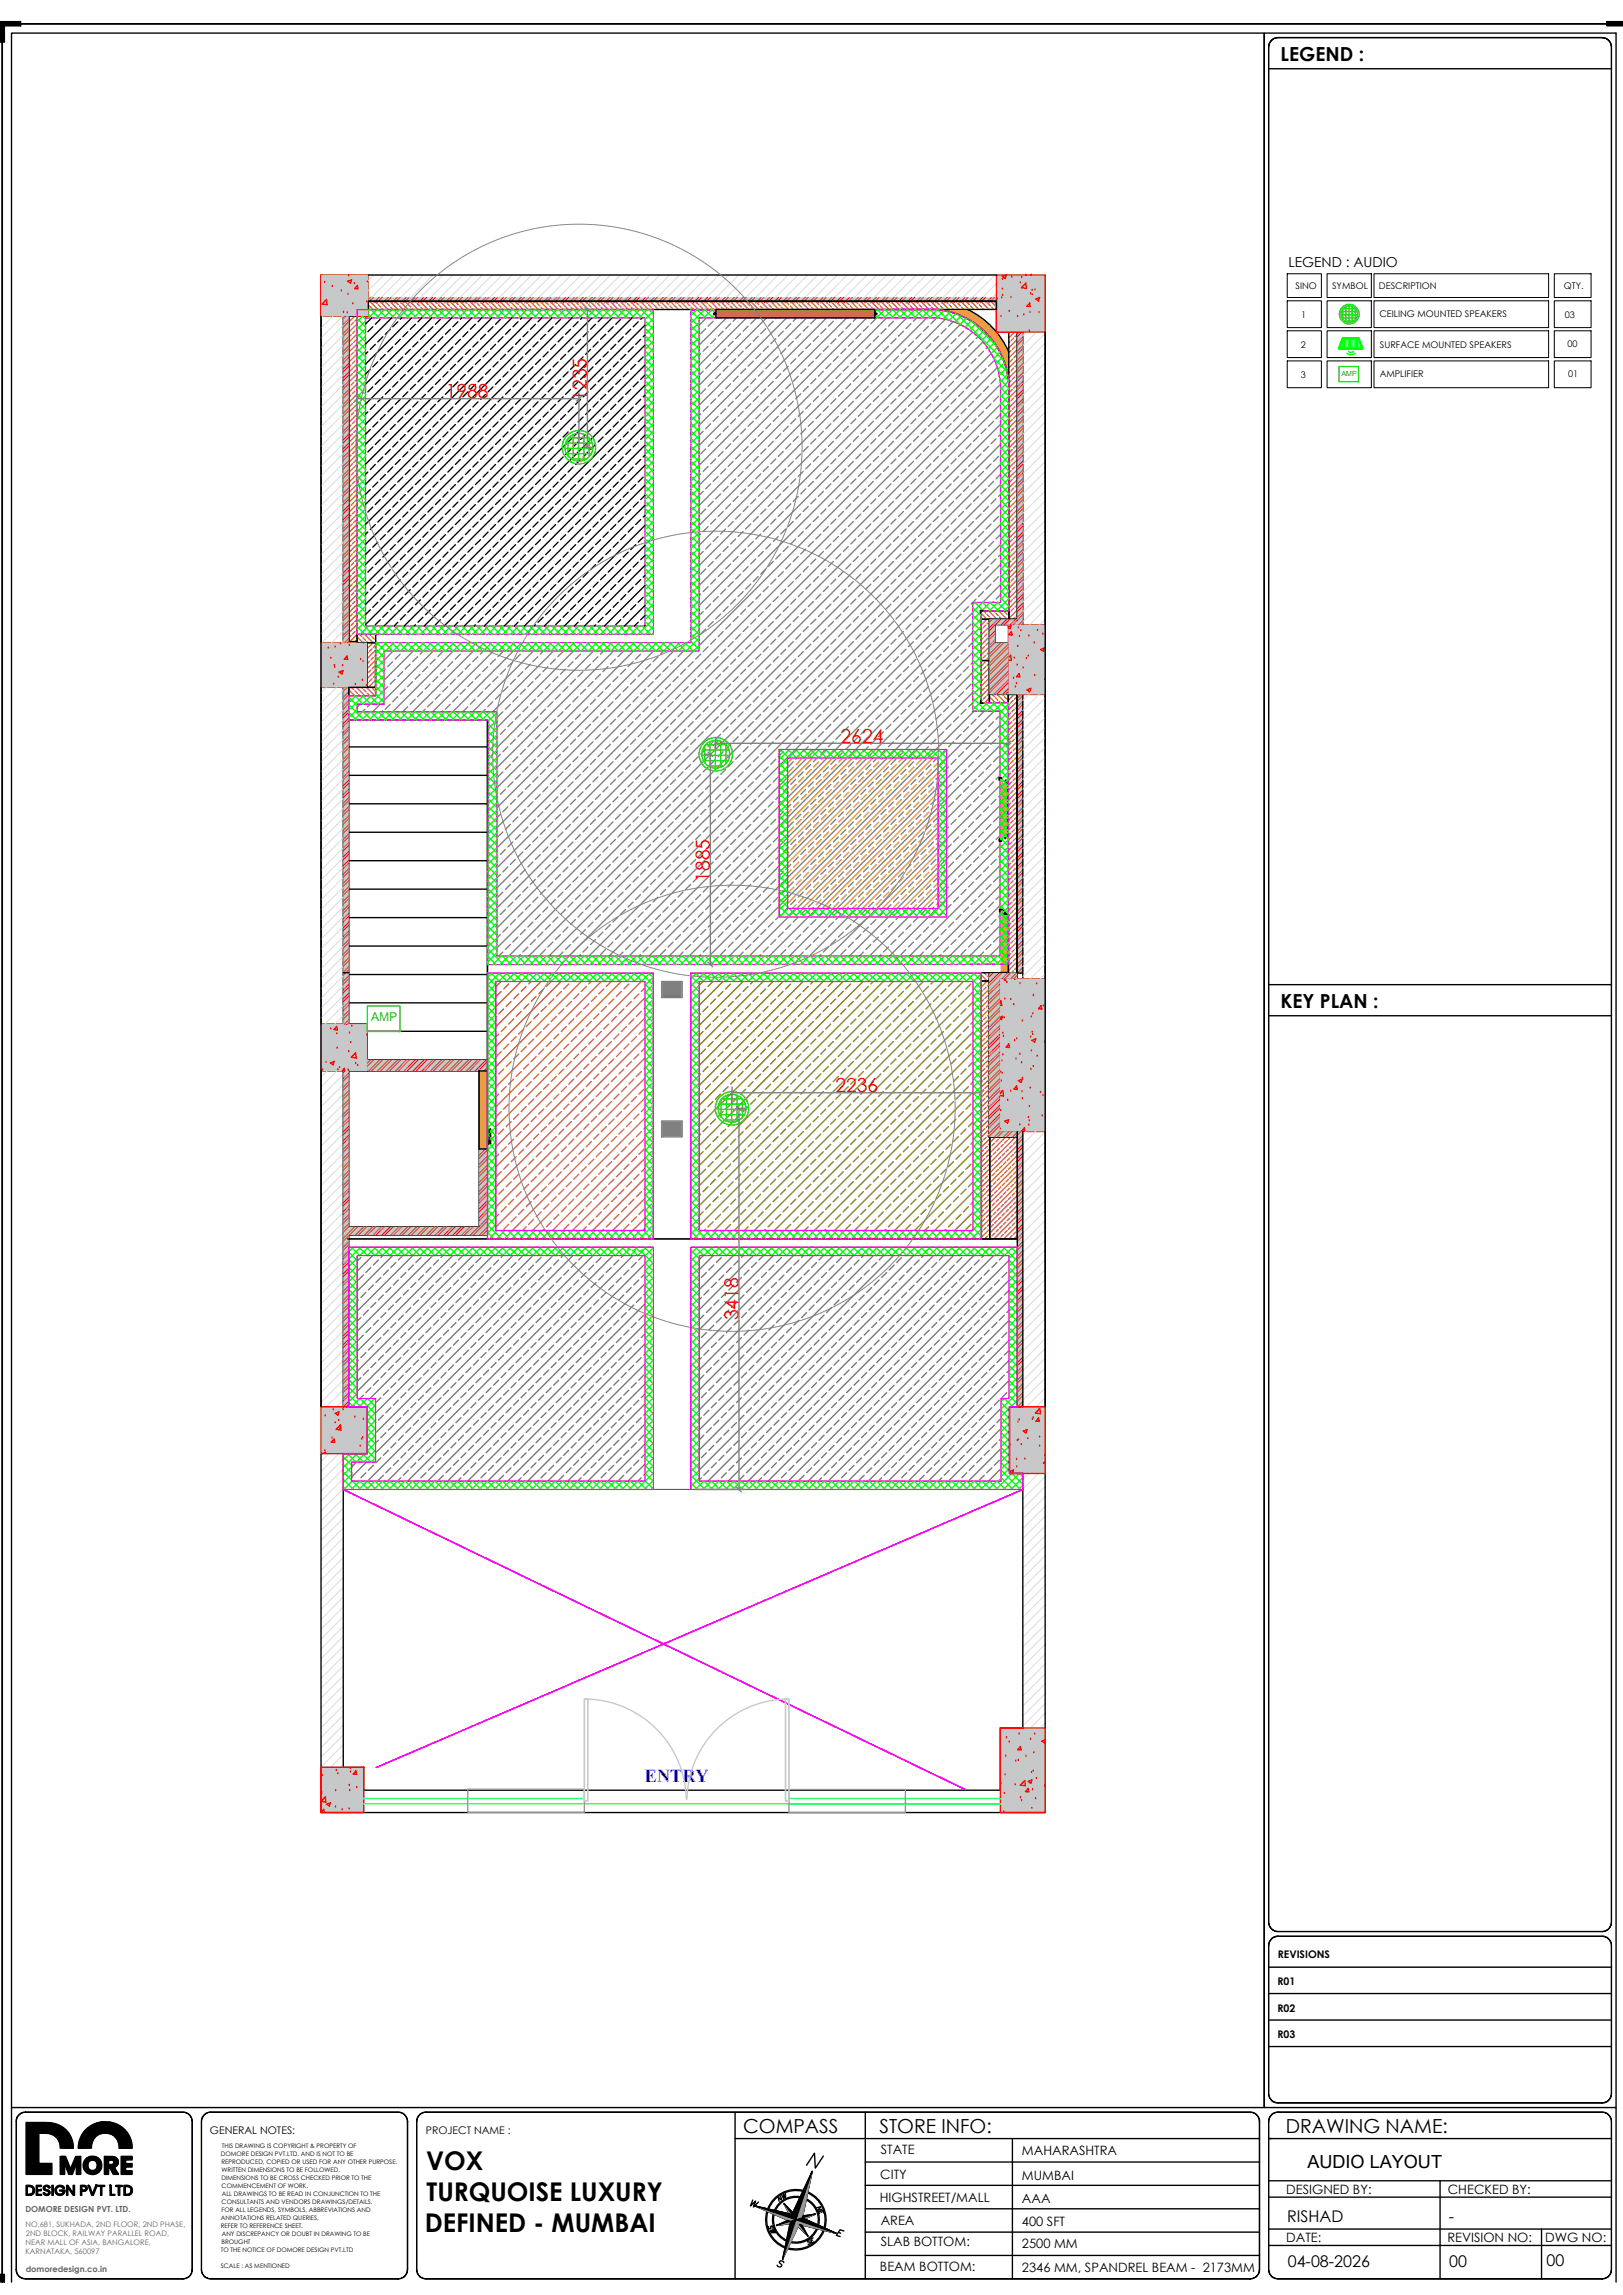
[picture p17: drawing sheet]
<svg xmlns="http://www.w3.org/2000/svg" width="297mm" height="420mm" viewBox="0 0 297 420" stroke-linecap="round" stroke-linejoin="round" font-family="sans-serif">
<defs><g id="words">
<g font-size="4.7">
<text x="78" y="397.1">VOX</text>
<text x="78.1" y="402.9">TURQUOISE LUXURY</text>
<text x="77.7" y="408.5">DEFINED - MUMBAI</text>
</g>
<g font-size="3.5">
<text x="234.3" y="11.1">LEGEND :</text>
<text x="234.3" y="184.4">KEY PLAN :</text>
<text x="136" y="390.4">COMPASS</text>
<text x="160.9" y="390.4">STORE INFO:</text>
<text x="235.3" y="390.4">DRAWING NAME:</text>
</g>
<g font-size="3.5" fill="#f00">
<text x="81.6" y="72.9">1988</text>
<text x="107.4" y="73.3" transform="rotate(-90 107.4 73.3)">1235</text>
<text x="153.8" y="135.9">2624</text>
<text x="129.9" y="161.4" transform="rotate(-90 129.9 161.4)">1885</text>
<text x="152.9" y="199.9">2236</text>
<text x="135.1" y="241.6" transform="rotate(-90 135.1 241.6)">3418</text>
</g>
<text font-size="3.3" fill="#00f" x="118" y="326.1">ENTRY</text>
<text font-size="3.3" x="239.2" y="396.8">AUDIO LAYOUT</text>
<g font-size="2.9">
<text x="235.5" y="406.6">RISHAD</text>
<text x="265.1" y="406.6">-</text>
<text x="235.7" y="414.9">04-08-2026</text>
<text x="265.2" y="414.9">00</text>
<text x="283" y="414.7">00</text>
</g>
<text font-size="2.5" x="235.8" y="48.8">LEGEND : AUDIO</text>
<g font-size="2.4">
<text x="161.2" y="394.2">STATE</text>
<text x="187" y="394.3">MAHARASHTRA</text>
<text x="161.1" y="398.8">CITY</text>
<text x="187" y="399">MUMBAI</text>
<text x="235.4" y="401.5">DESIGNED BY:</text>
<text x="264.9" y="401.5">CHECKED BY:</text>
<text x="161" y="403">HIGHSTREET/MALL</text>
<text x="161.2" y="407.1">AREA</text>
<text x="187" y="407.3">400 SFT</text>
<text x="187" y="403.1">AAA</text>
<text x="161.2" y="411.1">SLAB BOTTOM:</text>
<text x="187" y="411.4">2500 MM</text>
<text x="235.4" y="410.3">DATE:</text>
<text x="264.9" y="410.4">REVISION NO:</text>
<text x="282.8" y="410.4">DWG NO:</text>
<text x="161" y="415.5">BEAM BOTTOM:</text>
<text x="187" y="415.8">2346 MM, SPANDREL BEAM - 2173MM</text>
</g>
<text font-size="2.2" fill="#2eb800" x="67.9" y="186.9">AMP</text>
<g font-size="1.9">
<text x="233.8" y="358.3">REVISIONS</text>
<text x="233.8" y="363.3">R01</text>
<text x="233.8" y="368.1">R02</text>
<text x="233.8" y="373">R03</text>
<text x="38.4" y="390.5">GENERAL NOTES:</text>
<text x="77.9" y="390.5">PROJECT NAME :</text>
</g>
<g font-size="1.7">
<text x="237.1" y="52.9">SINO</text>
<text x="243.8" y="52.9">SYMBOL</text>
<text x="252.3" y="52.9">DESCRIPTION</text>
<text x="286.2" y="52.9">QTY.</text>
<text x="238.1" y="58.1">1</text>
<text x="252.4" y="58.1">CEILING MOUNTED SPEAKERS</text>
<text x="286.4" y="58.2">03</text>
<text x="238" y="63.6">2</text>
<text x="252.5" y="63.6">SURFACE MOUNTED SPEAKERS</text>
<text x="286.8" y="63.5">00</text>
<text x="238" y="69.1">3</text>
<text x="252.5" y="69.1">AMPLIFIER</text>
<text x="287" y="69">01</text>
</g>
<g font-size="1.5" fill="#636466">
<text x="4.6" y="404.9">DOMORE DESIGN PVT. LTD.</text>
<text x="4.7" y="415.7">domoredesign.co.in</text>
</g>
<g font-size="1.4" fill="#636466">
<text x="4.6" y="407.5">NO.681, SUKHADA, 2ND FLOOR, 2ND PHASE,</text>
<text x="4.6" y="410.9">NEAR MALL OF ASIA, BANGALORE,</text>
<text x="4.6" y="412.6">KARNATAKA, 560097</text>
<text x="4.7" y="409.2">2ND BLOCK, RAILWAY PARALLEL ROAD,</text>
</g>
<text font-size="1.3" fill="#2eb800" x="245.5" y="68.7">AMP</text>
<g font-size="1.1">
<text x="40.4" y="394.6">DOMORE DESIGN PVT.LTD. AND IS NOT TO BE</text>
<text x="40.6" y="393.2">THIS DRAWING IS COPYRIGHT &amp; PROPERTY OF</text>
<text x="40.5" y="396.1">REPRODUCED, COPIED OR USED FOR ANY OTHER PURPOSE.</text>
<text x="40.5" y="399">DIMENSIONS TO BE CROSS CHECKED PRIOR TO THE</text>
<text x="40.6" y="397.5">WRITTEN DIMENSIONS TO BE FOLLOWED.</text>
<text x="40.6" y="400.4">COMMENCEMENT OF WORK.</text>
<text x="40.6" y="401.9">ALL DRAWINGS TO BE READ IN CONJUNCTION TO THE</text>
<text x="40.4" y="406.3">ANNOTATIONS RELATED QUERIES,</text>
<text x="40.4" y="407.8">REFER TO REFERENCE SHEET.</text>
<text x="40.5" y="404.8">FOR ALL LEGENDS, SYMBOLS, ABBREVIATIONS AND</text>
<text x="40.6" y="403.4">CONSULTANTS AND VENDORS DRAWINGS/DETAILS.</text>
<text x="40.4" y="412.1">TO THE NOTICE OF DOMORE DESIGN PVT.LTD</text>
<text x="40.5" y="410.7">BROUGHT</text>
<text x="40.6" y="409.2">ANY DISCREPANCY OR DOUBT IN DRAWING TO BE</text>
<text x="40.4" y="415">SCALE : AS MENTIONED</text>
</g>
</g></defs>
<!-- layer: 0 -->
<path d="M89.2 178.1h30.4v48.6h-30.4zM126.4 178.1h53.2v48.6h-53.2z" fill="none" stroke="#808080" stroke-width=".25"/>
<path d="M65.4 56.7h54.2v59.4h-54.2z" fill="none" stroke="#dcdcdc" stroke-width=".25"/>
<path d="M58.7 50.3v67.3M63.8 57.9v59.7M67.4 54.4v3.5h-4.6v59.7h4.4v8.2h-4.4v61.6h4.4v8.6h-4.4M182.3 54.4v6.4h4.9v53.5h-5.1v3.4h2.4v9.4h2.7M186.2 60.8v53.5M181 113.3h6.2M58.7 125.8v61.6M63.8 125.8v61.6M67.2 193.9h22M181 193.9h1.3M63.8 226h25.4M63.8 224.5h25.4" fill="none" stroke="#000" stroke-width=".25"/>
<!-- layer: PANELING -->
<path d="M186.2 127.1h1v51h-1z" fill-rule="evenodd" fill="#c7c8ca"/>
<g fill="none" stroke="#cd2027" stroke-width=".2">
<path d="M186.8 127.1l-.6 .6M187.2 128.4l-1 1M187.2 130l-1 1M187.2 131.6l-1 1M187.2 133.2l-1 1M187.2 134.9l-1 1M187.2 136.5l-1 1M187.2 138.1l-1 1M187.2 139.7l-1 1.1M187.2 127.3l-1 1M187.2 128.9l-1 1M187.2 130.5l-1 1.1"/>
<path d="M187.2 132.1l-1 1.1M187.2 133.8l-1 1M187.2 135.4l-1 1M187.2 137l-1 1M187.2 138.6l-1 1.1M187.2 141.4l-1 1M187.2 143l-1 1M187.2 144.6l-1 1M187.2 146.2l-1 1M187.2 147.8l-1 1.1M187.2 149.5l-1 1M187.2 151.1l-1 1"/>
<path d="M187.2 152.7l-1 1M187.2 154.3l-1 1.1M187.2 156l-1 1M187.2 157.6l-1 1M187.2 159.2l-1 1M187.2 140.3l-1 1M187.2 141.9l-1 1M187.2 143.5l-1 1M187.2 145.1l-1 1.1M187.2 146.8l-1 1M187.2 148.4l-1 1M187.2 150l-1 1"/>
<path d="M187.2 151.6l-1 1.1M187.2 153.2l-1 1.1M187.2 154.9l-1 1M187.2 156.5l-1 1M187.2 158.1l-1 1M187.2 159.8l-1 1M187.2 160.8l-1 1.1M187.2 162.4l-1 1.1M187.2 164.1l-1 1M187.2 165.7l-1 1M187.2 167.3l-1 1M187.2 168.9l-1 1.1"/>
<path d="M187.2 170.6l-1 1M187.2 172.2l-1 1M187.2 173.8l-1 1M187.2 175.4l-1 1.1M187.2 177.1l-1 1M187.2 161.4l-1 1M187.2 163l-1 1M187.2 164.6l-1 1M187.2 166.3l-1 1M187.2 167.9l-1 1M187.2 169.5l-1 1M187.2 171.1l-1 1"/>
<path d="M187.2 172.7l-1 1M187.2 174.4l-1 1M187.2 176l-1 1M187.2 177.6l-.5 .5"/>
</g>
<!-- layer: 0 -->
<path d="M181 113.3v13.8h3.5M89.2 131.8v94.2M186.2 127.1v52M187.2 127.1v52h-4.2v28h4.2M191.3 127.1v52M187.1 178.1h-6.1v30h5.2M67.2 196h22M87.7 196v28.5M87.7 210.3h1.5" fill="none" stroke="#000" stroke-width=".25"/>
<!-- layer: COLUMN -->
<path d="M58.7 50.3h8.7v7.6h-8.7zM58.7 117.6h8.5v8.2h-8.5zM184.5 114.3h6.8v12.8h-6.8zM183 179.1h8.3v28h-8.3zM58.7 187.4h8.5v8.6h-8.5z" fill="none" stroke="#f00" stroke-width=".25"/>
<!-- layer: COL -->
<path d="M121.3 205.4v2.4" fill="none" stroke="#808080" stroke-width=".25"/>
<!-- layer: PANELING -->
<path d="M121.3 179.9v2.4" fill="none" stroke="#545454" stroke-width=".2"/>
<!-- layer: 0 -->
<path d="M121.3 205.4h3.3v2.4h-3.3z" fill-rule="evenodd" fill="#808080"/>
<!-- layer: COL -->
<path d="M124.6 205.4v2.4" fill="none" stroke="#808080" stroke-width=".25"/>
<!-- layer: PANELING -->
<path d="M121.3 179.9h3.3v2.4" fill="none" stroke="#545454" stroke-width=".2"/>
<!-- layer: 0 -->
<path d="M121.3 179.9h3.3v2.4h-3.3z" fill-rule="evenodd" fill="#808080"/>
<!-- layer: PANELING -->
<path d="M121.3 182.3h3.3M63.8 226.7h122.4" fill="none" stroke="#545454" stroke-width=".2"/>
<!-- layer: COL -->
<path d="M121.3 205.4h3.3M121.3 207.8h3.3" fill="none" stroke="#808080" stroke-width=".25"/>
<!-- layer: PARTITION HAT -->
<path d="M171.5 56.6h5.6a15.5 15.5 0 0 1 7.5 7.8v6.6a14.6 14.6 0 0 0-13.1-14.4z" fill-rule="evenodd" fill="#dda56e"/>
<!-- layer: 0 -->
<path d="M171.5 56.6h5.6a15.5 15.5 0 0 1 7.5 7.8v6.6a14.6 14.6 0 0 0-13.1-14.4z" fill-rule="evenodd" fill="#f8991e"/>
<!-- layer: PARTITION -->
<g fill="none" stroke="#cd6928" stroke-width=".25">
<path d="M64 59.7l-.2 .2M64.7 59l-.4 .4M64.9 57.9l-1.1 1M65.4 59.2l-1.6 1.6M65.4 58.3l-.5 .5M64 76.2l-.1 .2M64 70.7l-.2 .2M64 65.2l-.2 .2M64.3 77.8l-.4 .4M64.3 72.3l-.4 .4M64.3 66.8l-.5 .4M64.3 61.3l-.5 .4"/>
<path d="M64.5 79.4l-.5 .4M64.5 73.9l-.5 .4M64.5 68.4l-.5 .4M64.5 62.9l-.5 .4M64.7 75.5l-.4 .4M64.7 70l-.4 .4M64.7 64.5l-.4 .4M64.9 77.1l-.4 .4M64.9 71.6l-.4 .4M64.9 66.1l-.4 .4M64.9 60.6l-.4 .4M65.2 78.7l-.5 .5"/>
<path d="M65.2 73.2l-.5 .4M65.2 67.7l-.5 .5M65.2 62.2l-.5 .4M65.4 79.4l-1.5 1.5M65.4 77.6l-1.5 1.5M65.4 75.8l-1.5 1.5M65.4 73.9l-1.5 1.5M65.4 72.1l-1.5 1.5M65.4 70.2l-1.6 1.6M65.4 68.4l-1.6 1.5M65.4 66.6l-1.6 1.5M65.4 64.8l-1.6 1.5"/>
<path d="M65.4 62.9l-1.6 1.6M65.4 61.1l-1.6 1.5M65.4 76.7l-.2 .1M65.4 74.8l-.5 .4M65.4 71.2l-.2 .2M65.4 69.3l-.5 .5M65.4 65.7l-.2 .1M65.4 63.8l-.5 .4M65.4 60.2l-.2 .2M184.8 79.1l-.2 .1M184.8 73.5l-.2 .2M184.8 68.1l-.2 .1"/>
<path d="M184.8 62.5l-.2 .2M185 75.1l-.4 .5M185 69.7l-.4 .4M185 64.1l-.4 .5M185.3 76.7l-.5 .5M185.3 71.3l-.5 .4M185.3 65.7l-.5 .5M185.5 78.4l-.5 .4M185.5 72.9l-.5 .4M185.5 67.4l-.5 .4M185.5 61.9l-.5 .4M185.7 60.8l-1.1 1"/>
<path d="M185.7 80l-.4 .4M185.7 74.5l-.4 .4M185.7 69l-.4 .4M185.7 63.5l-.4 .4M186 76.1l-.5 .4M186 70.6l-.5 .4M186 65.1l-.5 .4M186.2 78.6l-1.6 1.5M186.2 76.8l-1.6 1.5M186.2 75l-1.6 1.5M186.2 73.1l-1.6 1.6M186.2 71.3l-1.6 1.5"/>
<path d="M186.2 69.5l-1.6 1.5M186.2 67.6l-1.6 1.5M186.2 65.8l-1.6 1.5M186.2 64l-1.6 1.5M186.2 62.1l-1.6 1.6M186.2 79.5l-.2 .2M186.2 77.7l-.5 .4M186.2 74.1l-.2 .1M186.2 72.2l-.5 .4M186.2 68.5l-.2 .2M186.2 66.7l-.5 .4M186.2 63.1l-.2 .1"/>
<path d="M186.2 61.2l-.5 .4M64 98.2l-.1 .2M64 92.7l-.1 .1M64 87.2l-.1 .2M64 81.7l-.1 .1M64.3 99.8l-.4 .4M64.3 94.3l-.4 .4M64.3 88.8l-.4 .4M64.3 83.3l-.4 .4M64.5 95.9l-.5 .4M64.5 90.4l-.5 .4M64.5 84.9l-.5 .4"/>
<path d="M64.7 97.5l-.4 .4M64.7 92l-.4 .4M64.7 86.5l-.4 .4M64.7 81l-.4 .4M64.9 99.1l-.4 .4M64.9 93.6l-.4 .4M64.9 88.1l-.4 .4M64.9 82.6l-.4 .4M65.2 95.2l-.5 .4M65.2 89.7l-.5 .5M65.2 84.2l-.5 .4M65.4 99.6l-1.5 1.5"/>
<path d="M65.4 97.7l-1.5 1.6M65.4 95.9l-1.5 1.5M65.4 94.1l-1.5 1.5M65.4 92.2l-1.5 1.6M65.4 90.4l-1.5 1.5M65.4 88.6l-1.5 1.5M65.4 86.8l-1.5 1.5M65.4 84.9l-1.5 1.5M65.4 83.1l-1.5 1.5M65.4 81.2l-1.5 1.6M65.4 98.7l-.2 .1M65.4 96.8l-.5 .4"/>
<path d="M65.4 93.2l-.2 .2M65.4 91.3l-.5 .5M65.4 87.7l-.2 .1M65.4 85.8l-.5 .4M65.4 82.2l-.2 .2M65.4 80.3l-.5 .5M184.8 95.5l-.2 .2M184.8 90.1l-.2 .1M184.8 84.5l-.2 .2M185 97.1l-.4 .5M185 91.7l-.4 .4M185 86.1l-.4 .5"/>
<path d="M185 80.7l-.4 .4M185.3 98.7l-.5 .5M185.3 93.3l-.5 .4M185.3 87.7l-.5 .5M185.3 82.3l-.5 .4M185.5 94.9l-.5 .4M185.5 89.3l-.5 .5M185.5 83.9l-.5 .4M185.7 96.5l-.4 .4M185.7 91l-.4 .4M185.7 85.5l-.4 .4M186 98.1l-.5 .4"/>
<path d="M186 92.6l-.5 .4M186 87.1l-.5 .4M186 81.6l-.5 .4M186.2 98.8l-1.6 1.5M186.2 97l-1.6 1.5M186.2 95.1l-1.6 1.6M186.2 93.3l-1.6 1.5M186.2 91.5l-1.6 1.5M186.2 89.6l-1.6 1.5M186.2 87.8l-1.6 1.5M186.2 86l-1.6 1.5M186.2 84.1l-1.6 1.6"/>
<path d="M186.2 82.3l-1.6 1.5M186.2 80.5l-1.6 1.5M186.2 99.7l-.5 .4M186.2 96l-.2 .2M186.2 94.2l-.5 .4M186.2 90.5l-.2 .2M186.2 88.7l-.5 .4M186.2 85l-.2 .2M186.2 83.2l-.5 .4M64 114.7l-.1 .1M64 109.2l-.1 .2M64 103.7l-.1 .1"/>
<path d="M64.3 116.3l-.4 .4M64.3 110.8l-.4 .4M64.3 105.3l-.4 .4M64.5 112.4l-.5 .4M64.5 106.9l-.5 .4M64.5 101.4l-.5 .4M64.7 114l-.4 .4M64.7 108.5l-.4 .4M64.7 103l-.4 .4M64.9 110.1l-.4 .4M64.9 104.6l-.4 .4M65 115.6l-.5 .4"/>
<path d="M65.2 106.2l-.5 .4M65.2 100.7l-.5 .4M65.2 117.2l-.3 .2M65.2 111.7l-.5 .4M65.3 116.5l1.1 1.1M65.4 116.1l-1.4 1.3M65.4 114.2l-1.5 1.6M65.4 112.4l-1.5 1.5M65.4 110.6l-1.5 1.5M65.4 108.7l-1.5 1.6M65.4 106.9l-1.5 1.5M65.4 105.1l-1.5 1.5"/>
<path d="M65.4 103.2l-1.5 1.6M65.4 101.4l-1.5 1.5M65.4 115.1l-.2 .3M65.4 113.3l-.5 .5M65.4 109.7l-.2 .1M65.4 107.8l-.5 .4M65.4 104.2l-.2 .2M65.4 102.3l-.5 .5M65.8 116.1l.4 .4M66.4 116.7l.5 .5M66.7 116.1l1.6 1.5-1.1 1.1M67.1 117.4l.2 .2"/>
<path d="M67.4 119.4l-.2 .2M67.6 116.1l.2 .2M68 116.5l.5 .5M68.1 118.7l-.5 .5M68.6 116.1l.2 .2M68.7 119l-1.5 1.5M68.7 119.9l-.1 .2M68.7 118.1l-.4 .4M68.7 117.2h.1M179.5 112.2l1.1 1.1-1.1 1.1M179.7 115.1l-.2 .2M179.9 116.7l-.4 .4"/>
<path d="M180 111.8l.4 .4M180.2 118.3l-.5 .5M180.4 119.9l-.5 .5M180.4 114.4l-.5 .5M180.6 116l-.4 .5M180.6 112.4l.5 .5M180.8 117.6l-.4 .5M180.9 111.8l1.5 1.5M181 118.3l-1.5 1.6M181 116.5l-1.5 1.5M181 114.7l-1.5 1.5M181 119.3l-.4 .4"/>
<path d="M181 115.6l-.2 .2M181 113.8l-.4 .4M181.3 113.1l.2 .2M181.8 111.8l.2 .2M182.2 112.2l.5 .5M182.7 111.8l1.5 1.5M182.9 112.9l.4 .4M183.8 112l.5 .4M184.5 112.7l.1 .1M184.6 111.8h.1M184.8 112l-.2 .2M184.8 106.5l-.2 .2"/>
<path d="M184.8 101.1l-.2 .1M185 108.1l-.4 .5M185 102.7l-.4 .4M185.3 109.7l-.5 .5M185.3 104.3l-.5 .4M185.5 111.3l-.5 .5M185.5 105.9l-.5 .4M185.5 100.3l-.5 .5M185.7 113l-.3 .3M185.7 107.5l-.4 .4M185.7 102l-.4 .4M186 109.1l-.5 .4"/>
<path d="M186 103.6l-.5 .4M186.2 111.6l-1.6 1.5M186.2 109.8l-1.6 1.5M186.2 108l-1.6 1.5M186.2 106.1l-1.6 1.6M186.2 104.3l-1.6 1.5M186.2 102.4l-1.6 1.6M186.2 100.6l-1.6 1.5M186.2 112.5l-.2 .2M186.2 110.7l-.5 .4M186.2 107l-.2 .2M186.2 105.2l-.5 .4"/>
<path d="M186.2 101.5l-.2 .2M67.4 124.9l-.2 .2M67.6 121l-.4 .4M67.9 122.6l-.5 .5M68.1 124.2l-.5 .5M68.3 120.3l-.4 .5M68.6 121.9l-.5 .5M68.7 124.5l-1.3 1.3M68.7 122.7l-1.5 1.5M68.7 120.8l-1.5 1.6M68.7 125.4l-.1 .2M68.7 123.6l-.4 .4"/>
<path d="M179.7 120.6l-.2 .2M181 120.2l-.7 .7M184.7 139.9l-.2 .2M184.7 134.4l-.2 .2M184.7 128.9l-.2 .2M184.9 136l-.4 .4M184.9 130.5l-.4 .4M185.2 137.6l-.5 .4M185.2 132.1l-.5 .4M185.4 133.7l-.5 .4M185.4 128.2l-.5 .5M185.4 139.2l-.5 .5"/>
<path d="M185.6 127.1l-1.1 1.1M185.6 129.8l-.4 .5M185.6 135.3l-.4 .4M185.9 136.9l-.5 .4M185.9 131.4l-.5 .5M186.1 139.5l-1.6 1.5M186.1 137.6l-1.6 1.6M186.1 135.8l-1.6 1.5M186.1 134l-1.6 1.5M186.1 132.1l-1.6 1.6M186.1 130.3l-1.6 1.5M186.1 128.5l-1.6 1.5"/>
<path d="M186.1 138.5l-.5 .4M186.1 134.9l-.2 .2M186.1 133l-.5 .5M186.1 129.4l-.3 .2M186.1 127.5l-.5 .5M184.7 145.4l-.2 .2M184.7 156.4l-.2 .2M184.7 150.9l-.2 .2M184.9 141.5l-.4 .4M185 158l-.5 .4M185 152.5l-.5 .4M185 147l-.5 .4"/>
<path d="M185.2 159.6l-.5 .4M185.2 154.1l-.5 .4M185.2 148.6l-.5 .4M185.2 143.1l-.5 .4M185.4 155.7l-.4 .4M185.4 150.2l-.4 .4M185.4 144.7l-.4 .4M185.6 157.3l-.4 .4M185.6 151.8l-.4 .5M185.6 146.3l-.4 .4M185.6 140.8l-.4 .5M185.9 158.9l-.5 .4"/>
<path d="M185.9 153.4l-.5 .5M185.9 147.9l-.5 .4M185.9 142.4l-.5 .5M186.1 159.6l-1.6 1.5M186.1 157.8l-1.6 1.5M186.1 155.9l-1.6 1.6M186.1 154.1l-1.6 1.6M186.1 152.3l-1.6 1.5M186.1 150.5l-1.6 1.5M186.1 148.6l-1.6 1.6M186.1 146.8l-1.6 1.5M186.1 144.9l-1.6 1.6"/>
<path d="M186.1 143.1l-1.6 1.6M186.1 141.3l-1.6 1.5M186.1 156.9l-.2 .2M186.1 155l-.5 .5M186.1 151.4l-.2 .2M186.1 149.5l-.5 .4M186.1 145.9l-.2 .2M186.1 144l-.5 .5M186.1 140.4l-.2 .2M184.7 178.4l-.2 .2M184.7 172.9l-.2 .2M184.7 167.4l-.2 .2"/>
<path d="M184.7 161.9l-.2 .2M185 174.5l-.5 .4M185 169l-.5 .4M185 163.5l-.5 .4M185.2 176.1l-.5 .4M185.2 170.6l-.5 .4M185.2 165.1l-.5 .4M185.4 177.7l-.4 .4M185.4 172.2l-.4 .4M185.4 166.7l-.4 .4M185.4 161.2l-.4 .4M185.6 179.3l-.2 .2"/>
<path d="M185.6 173.8l-.4 .4M185.6 168.3l-.4 .4M185.6 162.8l-.4 .5M185.9 175.4l-.5 .5M185.9 169.9l-.5 .4M185.9 164.4l-.5 .5M186.1 177.9l-1.6 1.6M186.1 176.1l-1.6 1.5M186.1 174.3l-1.6 1.5M186.1 172.5l-1.6 1.5M186.1 170.6l-1.6 1.5M186.1 168.8l-1.6 1.5"/>
<path d="M186.1 166.9l-1.6 1.6M186.1 165.1l-1.6 1.5M186.1 163.3l-1.6 1.5M186.1 161.5l-1.6 1.5M186.1 178.9l-.2 .2M186.1 177l-.5 .5M186.1 173.4l-.2 .1M186.1 171.5l-.5 .4M186.1 167.9l-.2 .2M186.1 166l-.5 .5M186.1 162.4l-.2 .1M186.1 160.5l-.5 .4"/>
</g>
<path d="M63.8 57.9h1.6v59.5h-1.5zM184.6 60.8h1.6v52.5h-1.6zM65.3 116.1h3.5v1.5h-3.5zM67.2 117.6h1.5v8.2h-1.5zM179.5 113.3h1.5v7.6h-1.5zM179.5 111.8h5.1v1.5h-5.1zM184.5 127.1h1.6v52.4h-1.6z" fill="none" stroke="#000" stroke-width=".25"/>
<!-- layer: 0 -->
<path d="M121.1 179.6h3.7v3h-3.7zM121.3 179.9h3.3v2.4h-3.3z" fill="none" stroke="#808080" stroke-width=".25"/>
<!-- layer: COL -->
<path d="M121.1 205.1h3.7v3h-3.7zM121.3 205.4h3.3v2.4h-3.3z" fill="none" stroke="#808080" stroke-width=".25"/>
<!-- layer: 0 -->
<path d="M171.5 56.6a14.6 14.6 0 0 1 13.1 14.4M177.1 56.6a15.7 15.7 0 0 1 7.5 7.8" fill="none" stroke="#000" stroke-width=".25"/>
<!-- layer: PARTITION -->
<g fill="#f1eb1f">
<path d="M183.8 153.1h.3v.1h-.3z" fill-rule="evenodd"/>
<circle cx="183.9" cy="153.3" r=".08"/>
</g>
<g fill="none" stroke="#000" stroke-width=".25">
<path d="M183.8 153.1h.3v.1h-.3zM183.9 153.4l-.1 .1M183.9 153.4v.1M184 153.4v.1"/>
<circle cx="183.9" cy="153.3" r=".08"/>
</g>
<!-- layer: PARTITION_1 -->
<path d="M182.9 142.4h.8v.8h.7v9.9h-.7v.8h-.8z" fill-rule="evenodd" fill="#dda56e"/>
<!-- layer: . -->
<path d="M184.5 143.2h-.8v-.8h-.8v11.5h.8v-.8h.8" fill="none" stroke="#fafafa" stroke-width=".18"/>
<!-- layer: WALL -->
<path d="M184.5 143.2v9.9" fill="none" stroke="#000" stroke-width=".3"/>
<!-- layer: PARTITION -->
<g fill="#f1eb1f">
<path d="M183.9 143h.3v.2h-.3z" fill-rule="evenodd"/>
<circle cx="184.1" cy="143" r=".07"/>
</g>
<g fill="none" stroke="#000" stroke-width=".25">
<path d="M183.9 143h.3v.2h-.3zM183.9 142.8l.1 .1M184.1 142.8h.1"/>
<circle cx="184.1" cy="143" r=".08"/>
</g>
<!-- layer: PARTITION_1 -->
<path d="M183 166.5h.8v.8h.7v10.7h-1.5z" fill-rule="evenodd" fill="#dda56e"/>
<!-- layer: . -->
<path d="M183 167.3v10.7M183.8 178h.7" fill="none" stroke="#fafafa" stroke-width=".18"/>
<!-- layer: WALL -->
<path d="M184.5 168.1v9.9h-1.5" fill="none" stroke="#000" stroke-width=".3"/>
<!-- layer: 16 -->
<path d="M183 167.3v-.8h.8v.8h.8l-.1 .8" fill="none" stroke="#000" stroke-width=".25"/>
<!-- layer: PARTITION -->
<g fill="#f1eb1f">
<path d="M183.9 167.1h.3v.2h-.3z" fill-rule="evenodd"/>
<circle cx="184.1" cy="167.1" r=".07"/>
</g>
<g fill="none" stroke="#000" stroke-width=".25">
<path d="M179.5 120.9h1.5v7.7h-1.5zM181.1 127.1h3.4v1.5h-3.4zM179.6 179.5h1.5v47.2h-1.5zM179.6 178h3.4v1.5h-3.4zM183.9 167.1h.3v.2h-.3zM184 166.9v.1M184.1 167.1h.1M184.1 166.9v.1M184.2 166.9l-.1 .1M181.1 208.1h5.1v18.6h-5.1z"/>
<circle cx="184.1" cy="167.1" r=".08"/>
</g>
<circle cx="184.1" cy="167.1" r=".08" fill="none" stroke="#000" stroke-width=".18"/>
<g fill="none" stroke="#cd6928" stroke-width=".25">
<path d="M179.7 128.2l-.2 .2M179.7 122.7l-.2 .2M179.9 124.3l-.4 .4M180.2 125.9l-.5 .5M180.4 127.5l-.5 .5M180.4 122l-.5 .5M180.6 120.9l-1.1 1.1M180.6 123.6l-.4 .5M180.8 125.2l-.4 .5M181 127.8l-.8 .8M181 125.9l-1.5 1.6M181 124.1l-1.5 1.5"/>
<path d="M181 122.3l-1.5 1.5M181 126.8l-.4 .5M181 123.2l-.2 .2M181 121.3l-.4 .5M181.1 127.5l1 1.1M181.5 127.1l.4 .4M182.2 127.7l.4 .5M182.4 127.1l1.6 1.5M182.9 128.4l.2 .2M183.4 127.1l.2 .1M183.8 127.5l.4 .4M184.3 127.1l.2 .2"/>
<path d="M184.5 128.2h.1M179.6 178.5l1.1 1-1.1 1.1M180.1 178l.4 .4M180.7 178.6l.5 .5M181 178l1.5 1.5M181.1 180l-.4 .4M181.4 179.3l.2 .2M181.9 178l.2 .2M182.3 178.4l.5 .5M182.8 178l.2 .2M183 179.1h.1M179.8 197.8l-.2 .2"/>
<path d="M179.8 192.3l-.2 .2M179.8 186.8l-.2 .2M179.8 181.3l-.2 .2M180 199.4l-.4 .5M180 193.9l-.4 .4M180 188.4l-.4 .5M180 182.9l-.4 .4M180.2 195.5l-.4 .5M180.2 190l-.4 .5M180.2 184.5l-.4 .5M180.5 197.1l-.5 .5M180.5 191.6l-.5 .5"/>
<path d="M180.5 186.1l-.5 .5M180.5 180.7l-.5 .4M180.7 198.7l-.5 .5M180.7 193.3l-.5 .4M180.7 187.7l-.5 .5M180.7 182.3l-.5 .4M180.9 194.9l-.4 .4M180.9 189.3l-.4 .5M180.9 183.9l-.4 .4M181.1 199.2l-1.5 1.6M181.1 197.4l-1.5 1.5M181.1 195.6l-1.5 1.5"/>
<path d="M181.1 193.7l-1.5 1.6M181.1 191.9l-1.5 1.5M181.1 190.1l-1.5 1.5M181.1 188.3l-1.5 1.5M181.1 186.4l-1.5 1.5M181.1 184.6l-1.5 1.5M181.1 182.7l-1.5 1.6M181.1 180.9l-1.5 1.5M181.1 198.3l-.2 .2M181.1 196.5l-.4 .4M181.1 192.8l-.2 .2M181.1 191l-.4 .4"/>
<path d="M181.1 187.3l-.2 .2M181.1 185.5l-.4 .4M181.1 181.8l-.2 .2M179.8 219.8l-.2 .2M179.8 214.3l-.2 .2M179.8 208.8l-.2 .2M179.8 203.3l-.2 .2M180 215.9l-.4 .4M180 210.4l-.4 .5M180 204.9l-.4 .4M180.2 217.5l-.4 .5M180.2 212l-.4 .5"/>
<path d="M180.2 206.5l-.4 .5M180.2 201l-.4 .5M180.5 219.1l-.5 .5M180.5 213.6l-.5 .5M180.5 208.1l-.5 .5M180.5 202.6l-.5 .5M180.7 215.3l-.5 .4M180.7 209.7l-.5 .5M180.7 204.3l-.5 .4M180.9 216.9l-.4 .4M180.9 211.3l-.4 .5M180.9 205.9l-.4 .4"/>
<path d="M180.9 200.3l-.4 .5M181.1 219.4l-1.5 1.5M181.1 217.6l-1.5 1.5M181.1 215.7l-1.5 1.6M181.1 213.9l-1.5 1.5M181.1 212.1l-1.5 1.5M181.1 210.2l-1.5 1.6M181.1 208.4l-1.5 1.5M181.1 206.6l-1.5 1.5M181.1 204.7l-1.5 1.6M181.1 202.9l-1.5 1.5M181.1 201.1l-1.5 1.5"/>
<path d="M181.1 218.5l-.4 .4M181.1 214.8l-.2 .2M181.1 213l-.4 .4M181.1 209.3l-.2 .2M181.1 207.5l-.4 .4M181.1 203.8l-.2 .2M181.1 202l-.4 .4M181.3 215.4l-.2 .2M181.3 209.9l-.2 .2M181.5 211.5l-.4 .4M181.6 217l-.5 .4M181.8 218.6l-.5 .5"/>
<path d="M181.8 213.1l-.5 .4M182 209.2l-.5 .5M182 214.7l-.5 .4M182.2 208.1l-1.1 1.1M182.2 216.3l-.4 .4M182.2 210.8l-.4 .5M182.5 217.9l-.5 .4M182.5 212.4l-.5 .5M182.7 219.5l-.5 .5M182.7 214l-.5 .5M182.7 208.5l-.5 .5M182.9 215.6l-.4 .5"/>
<path d="M182.9 210.1l-.4 .5M183.1 208.1l-.2 .2M183.2 217.2l-.5 .5M183.2 211.7l-.5 .5M183.4 218.8l-.5 .5M183.4 213.3l-.5 .5M183.6 214.9l-.4 .5M183.6 209.4l-.4 .5M183.8 216.5l-.4 .5M183.8 211l-.4 .5M184 208.1l-2.9 2.9M184.1 218.1l-.5 .5"/>
<path d="M184.1 212.6l-.5 .5M184.3 219.7l-.5 .5M184.3 214.2l-.5 .5M184.3 208.7l-.5 .5M184.5 215.8l-.4 .5M184.5 210.3l-.4 .5M184.8 217.4l-.5 .5M184.8 211.9l-.5 .5M184.9 208.1l-.4 .4M185 219.1l-.5 .4M185 213.5l-.5 .5M185.2 215.1l-.4 .5"/>
<path d="M185.2 209.7l-.4 .4M185.4 216.7l-.4 .5M185.4 211.3l-.4 .4M185.7 218.3l-.5 .5M185.7 212.9l-.5 .4M185.8 208.1l-4.7 4.7M185.9 220l-.5 .4M185.9 214.5l-.5 .4M185.9 209l-.5 .4M186.1 216.1l-.4 .4M186.1 210.6l-.4 .4M186.2 218.8l-5.1 5"/>
<path d="M186.2 217l-5.1 5M186.2 215.1l-5.1 5.1M186.2 213.3l-5.1 5M186.2 211.5l-5.1 5M186.2 209.6l-5.1 5.1M186.2 219.7h-.1M186.2 217.9l-.3 .2M186.2 214.2h-.1M186.2 212.4l-.3 .2M186.2 208.7h-.1M179.8 225.3l-.2 .2M180 221.4l-.4 .5"/>
<path d="M180.2 223l-.4 .5M180.5 224.6l-.5 .5M180.7 226.2l-.5 .5M180.7 220.7l-.5 .5M180.9 222.3l-.4 .5M181.1 224.9l-1.5 1.5M181.1 223.1l-1.5 1.5M181.1 221.2l-1.5 1.6M181.1 225.8l-.2 .2M181.1 224l-.4 .4M181.1 220.3l-.2 .2M181.3 226.4l-.2 .2"/>
<path d="M181.3 220.9l-.2 .2M181.6 222.5l-.5 .4M181.8 224.1l-.5 .4M182 225.7l-.4 .4M182 220.2l-.4 .5M182.2 221.8l-.4 .5M182.5 223.4l-.5 .5M182.7 225l-.5 .5M182.9 226.6l-.1 .1M182.9 221.1l-.4 .5M183.2 222.7l-.5 .5M183.4 224.3l-.5 .5"/>
<path d="M183.6 225.9l-.4 .5M183.6 220.4l-.4 .5M183.8 222l-.4 .5M184.1 223.6l-.5 .5M184.3 225.2l-.5 .5M184.5 221.3l-.4 .5M184.8 222.9l-.5 .5M185 224.5l-.5 .5M185.2 226.1l-.4 .5M185.2 220.7l-.4 .4M185.4 222.3l-.4 .4M185.7 223.9l-.5 .4"/>
<path d="M185.9 225.5l-.5 .4M186.1 221.6l-.4 .4M186.2 226.1l-.7 .6M186.2 224.3l-2.5 2.4M186.2 222.5l-4.3 4.2M186.2 220.6l-5.1 5.1M186.2 225.2h-.1M186.2 223.4l-.3 .2"/>
</g>
<!-- layer: FC HAT -->
<g fill="none" stroke="#0f0" stroke-width=".25">
<path d="M63.8 238.8l1.6 1.5M63.8 237.4l1.6 1.5M63.8 236l1.6 1.6M63.8 234.7l1.6 1.5M63.8 233.3l1.6 1.5M63.8 231.9l1.6 1.5M63.8 230.5l1.6 1.6M63.8 229.1l1.6 1.6M64.3 228.3l1.5 1.5M64.6 228.3l-.8 .7M65.4 230.3l-1.6 1.5M65.4 231.6l-1.6 1.6"/>
<path d="M65.4 233l-1.6 1.6M65.4 234.4l-1.6 1.5M65.4 235.8l-1.6 1.5M65.4 237.1l-1.6 1.6M65.4 238.5l-1.6 1.5M65.4 239.9l-1.6 1.5M65.7 228.3l1.5 1.5 1.6-1.5M66 228.3l-2.2 2.1M67.1 228.3l1.5 1.5 1.5-1.5M67.4 228.3l-1.5 1.5M68.4 228.3l1.6 1.5 1.5-1.5M69.8 228.3l1.5 1.5 1.6-1.5"/>
<path d="M71.2 228.3l1.5 1.5 1.6-1.5M72.6 228.3l1.5 1.5 1.5-1.5M73.9 228.3l1.6 1.5M75.3 228.3l1.5 1.5M76.7 228.3l1.5 1.5M77 228.3l-1.5 1.5M78.1 228.3l1.5 1.5 1.5-1.5M78.4 228.3l-1.5 1.5M79.4 228.3l1.6 1.5 1.5-1.5M79.8 228.3l-1.6 1.5M80.8 228.3l1.5 1.5 1.6-1.5M82.2 228.3l1.5 1.5 1.6-1.5"/>
<path d="M83.6 228.3l1.5 1.5 1.5-1.5M84.9 228.3l1.6 1.5 1.5-1.5M86.3 228.3l1.6 1.5 1.5-1.5M87.7 228.3l1.5 1.5 1.6-1.5M89.1 228.3l1.5 1.5 1.5-1.5M90.4 228.3l1.6 1.5 1.5-1.5M91.8 228.3l1.5 1.5 1.6-1.5M93.2 228.3l1.5 1.5 1.6-1.5M94.6 228.3l1.5 1.5 1.5-1.5M95.9 228.3l1.6 1.5 1.5-1.5M97.3 228.3l1.5 1.5M98.7 228.3l1.5 1.5"/>
<path d="M100 228.3l1.6 1.5M100.4 228.3l-1.5 1.5M101.4 228.3l1.6 1.5 1.5-1.5M101.8 228.3l-1.6 1.5M102.8 228.3l1.5 1.5 1.6-1.5M103.1 228.3l-1.5 1.5M104.2 228.3l1.5 1.5 1.5-1.5M105.6 228.3l1.5 1.5 1.5-1.5M106.9 228.3l1.6 1.5 1.5-1.5M108.3 228.3l1.6 1.5 1.5-1.5M109.7 228.3l1.5 1.5 1.5-1.5M111 228.3l1.6 1.5 1.4-1.4"/>
<path d="M112.4 228.3l1.6 1.5 1.1-1.2M113.5 228.3h.1M113.8 228.3h.1M113.9 228.4l1.4 1.4 1-.9M114.9 228.3l.4 .4M115.2 228.3l-.3 .3M115.7 228.7l1 1.1 .7-.7M116.3 228.3l.8 .7M116.6 228.3l-.6 .5M117.4 229.1l2.2 2.2M117.5 228.7l-.3 .4M117.9 228.3l1.7 1.6"/>
<path d="M118 239.4l1.6 1.5M118 238l1.6 1.5M118 236.6l1.6 1.5M118 235.2l1.6 1.6M118 233.8l1.6 1.6M118 232.5l1.6 1.5M118 231.1l1.6 1.5M118.2 228.3l-.8 .8M119.3 228.3l.3 .2M119.6 228.3l-1.6 1.6M119.6 229.7l-1.6 1.5M119.6 231.1l-1.6 1.5"/>
<path d="M119.6 232.4l-1.6 1.6M119.6 233.8l-1.6 1.5M119.6 235.2l-1.6 1.5M119.6 236.6l-1.6 1.5M119.6 237.9l-1.6 1.6M119.6 239.3l-1.6 1.6M126.4 239.8l1.6 1.5M126.4 238.4l1.6 1.5M126.4 237l1.6 1.6M126.4 235.6l1.6 1.6M126.4 234.3l1.6 1.5M126.4 232.9l1.6 1.5"/>
<path d="M126.4 231.5l1.6 1.6M126.4 230.2l1.6 1.5M126.4 228.8l1.6 1.5M127.3 228.3l1.5 1.5 1.6-1.5M127.6 228.3l-1.2 1.1M128 230.6l-1.6 1.6M128 232l-1.6 1.5M128 233.4l-1.6 1.5M128 234.8l-1.6 1.5M128 236.1l-1.6 1.6M128 237.5l-1.6 1.6M128 238.9l-1.6 1.5"/>
<path d="M128.6 228.3l1.6 1.5 1.5-1.5M129 228.3l-2.6 2.5M130 228.3l1.5 1.5 1.6-1.5M131.4 228.3l1.5 1.5M132.8 228.3l1.5 1.5M134.1 228.3l1.6 1.5M134.5 228.3l-1.6 1.5M135.5 228.3l1.6 1.5 1.5-1.5M135.8 228.3l-1.5 1.5M136.9 228.3l1.5 1.5 1.6-1.5M137.2 228.3l-1.5 1.5M138.3 228.3l1.5 1.5 1.5-1.5"/>
<path d="M139.6 228.3l1.6 1.5 1.5-1.5M141 228.3l1.5 1.5 1.6-1.5M142.4 228.3l1.5 1.5 1.6-1.5M143.8 228.3l1.5 1.5 1.5-1.5M145.1 228.3l1.6 1.5 1.5-1.5M146.5 228.3l1.6 1.5 1.5-1.5M147.9 228.3l1.5 1.5 1.6-1.5M149.3 228.3l1.5 1.5 1.5-1.5M150.6 228.3l1.6 1.5 1.5-1.5M152 228.3l1.5 1.5 1.6-1.5M153.4 228.3l1.5 1.5 1.6-1.5M154.8 228.3l1.5 1.5"/>
<path d="M156.1 228.3l1.6 1.5M157.5 228.3l1.5 1.5M157.8 228.3l-1.5 1.5M158.9 228.3l1.5 1.5 1.5-1.5M159.2 228.3l-1.5 1.5M160.2 228.3l1.6 1.5 1.5-1.5M160.6 228.3l-1.5 1.5M161.6 228.3l1.6 1.5 1.5-1.5M163 228.3l1.5 1.5 1.6-1.5M164.4 228.3l1.5 1.5 1.6-1.5M165.8 228.3l1.5 1.5 1.5-1.5M167.1 228.3l1.6 1.5 1.5-1.5"/>
<path d="M168.5 228.3l1.6 1.5 1.5-1.5M169.9 228.3l1.5 1.5 1.5-1.5M171.2 228.3l1.6 1.5 1.5-1.5M172.6 228.3l1.6 1.5 1.5-1.5M174 228.3l1.5 1.5 1.6-1.5M175.4 228.3l1.5 1.5 1.6-1.5M176.8 228.3l1.5 1.5 1.5-1.5M178.1 228.3l1.6 1.5 1.5-1.5M179.5 228.3l1.5 1.5 1.6-1.5M180.9 228.3l1.5 1.5 1.5-1.5M182.2 228.3l1.6 1.5 1.5-1.5M183.6 228.3l2.6 2.5"/>
<path d="M184.6 238.9l1.6 1.5M184.6 237.5l1.6 1.5M184.6 236.1l1.6 1.6M184.6 234.8l1.6 1.5M184.6 233.4l1.6 1.5M184.6 232l1.6 1.5M184.6 230.6l1.6 1.6M185 228.3l1.2 1.1M186.2 228.8l-1.6 1.5M186.2 230.2l-1.6 1.5M186.2 231.6l-1.6 1.5M186.2 232.9l-1.6 1.6"/>
<path d="M186.2 234.3l-1.6 1.5M186.2 235.7l-1.6 1.5M186.2 237l-1.6 1.6M186.2 238.4l-1.6 1.6M186.2 239.8l-1.6 1.5M63.8 256.7l.8 .8M63.8 255.3l2.2 2.2M63.8 253.9l1.6 1.5M63.8 252.5l1.6 1.6M63.8 251.1l1.6 1.6M63.8 249.8l1.6 1.5M63.8 248.4l1.6 1.5"/>
<path d="M63.8 247l1.6 1.5M63.8 245.7l1.6 1.5M63.8 244.3l1.6 1.5M63.8 242.9l1.6 1.5M63.8 241.5l1.6 1.6M63.8 240.1l1.6 1.6M65.4 241.3l-1.6 1.5M65.4 242.6l-1.6 1.6M65.4 244l-1.6 1.6M65.4 245.4l-1.6 1.5M65.4 246.8l-1.6 1.5M65.4 248.1l-1.6 1.6"/>
<path d="M65.4 249.5l-1.6 1.5M65.4 250.9l-1.6 1.5M65.4 252.3l-1.6 1.5M65.4 253.6l-1.6 1.6M65.4 255l-1.6 1.6M65.8 255.9l-1.5 1.6M65.9 255.9l2.8 2.9M67.2 255.9l-1.5 1.6M67.2 258.6l1.5 1.6M67.3 255.9l1.4 1.5M68.6 255.9l-1.5 1.6M68.6 255.9l.1 .1"/>
<path d="M68.7 257.1l-1.5 1.6M68.7 258.5l-1.5 1.6M68.7 259.9l-1.5 1.5M118 260l1.6 1.5M118 258.6l1.6 1.5M118 257.2l1.6 1.6M118 255.8l1.6 1.6M118 254.5l1.6 1.5M118 253.1l1.6 1.5M118 251.7l1.6 1.5M118 250.4l1.6 1.5M118 249l1.6 1.5"/>
<path d="M118 247.6l1.6 1.5M118 246.2l1.6 1.6M118 244.8l1.6 1.6M118 243.5l1.6 1.5M118 242.1l1.6 1.5M118 240.7l1.6 1.6M119.6 240.7l-1.6 1.5M119.6 242.1l-1.6 1.5M119.6 243.4l-1.6 1.6M119.6 244.8l-1.6 1.5M119.6 246.2l-1.6 1.5M119.6 247.6l-1.6 1.5"/>
<path d="M119.6 248.9l-1.6 1.6M119.6 250.3l-1.6 1.6M119.6 251.7l-1.6 1.5M119.6 253.1l-1.6 1.5M119.6 254.4l-1.6 1.6M119.6 255.8l-1.6 1.5M119.6 257.2l-1.6 1.5M119.6 258.6l-1.6 1.5M119.6 259.9l-1.6 1.6M126.4 259l1.6 1.6M126.4 257.6l1.6 1.6M126.4 256.3l1.6 1.5"/>
<path d="M126.4 254.9l1.6 1.5M126.4 253.5l1.6 1.6M126.4 252.2l1.6 1.5M126.4 250.8l1.6 1.5M126.4 249.4l1.6 1.5M126.4 248l1.6 1.6M126.4 246.6l1.6 1.6M126.4 245.3l1.6 1.5M126.4 243.9l1.6 1.5M126.4 242.5l1.6 1.6M126.4 241.2l1.6 1.5M128 240.3l-1.6 1.5"/>
<path d="M128 241.6l-1.6 1.6M128 243l-1.6 1.5M128 244.4l-1.6 1.5M128 245.8l-1.6 1.5M128 247.1l-1.6 1.6M128 248.5l-1.6 1.5M128 249.9l-1.6 1.5M128 251.3l-1.6 1.5M128 252.6l-1.6 1.6M128 254l-1.6 1.5M128 255.4l-1.6 1.5M128 256.8l-1.6 1.5"/>
<path d="M128 258.1l-1.6 1.5M128 259.5l-1.6 1.5M183.2 259.4l1.5 1.6M183.2 258l1.5 1.6M183.2 256.7l1.5 1.5M183.8 255.9l-.6 .6M183.8 255.9l1.5 1.6M184.6 255.4l1.6 1.5M184.6 254l1.6 1.5M184.6 252.6l1.6 1.5M184.6 251.2l1.6 1.6M184.6 249.9l1.6 1.5"/>
<path d="M184.6 248.5l1.6 1.5M184.6 247.1l1.6 1.6M184.6 245.8l1.6 1.5M184.6 244.4l1.6 1.5M184.6 243l1.6 1.5M184.6 241.6l1.6 1.5M184.6 240.2l1.6 1.6M184.7 257.7l-1.5 1.5M184.7 259.1l-1.5 1.5M186.2 241.2l-1.6 1.5M186.2 242.6l-1.6 1.5M186.2 243.9l-1.6 1.6"/>
<path d="M186.2 245.3l-1.6 1.5M186.2 246.7l-1.6 1.5M186.2 248l-1.6 1.6M186.2 249.4l-1.6 1.5M186.2 250.8l-1.6 1.5M186.2 252.2l-1.6 1.5M186.2 253.6l-1.6 1.5M186.2 254.9l-3 3M186.2 256.3l-1.2 1.2M62.8 272.1l.5 .5M62.8 270.7l1.9 1.9M62.8 269.4l1.6 1.5"/>
<path d="M62.8 268l1.6 1.5M62.8 266.6l1.6 1.6M63.6 266l1.5 1.6M64 266l-1.2 1.2M64.4 268.4l-1.6 1.5M64.4 269.8l-1.6 1.5M64.4 271.1l-1.5 1.5M64.5 271.1l1.5 1.5M65 266l1.5 1.6M65.4 266l-2.6 2.6M65.8 271.1l-1.5 1.5M65.9 271.1l1.5 1.5"/>
<path d="M66.3 266l1.6 1.6M66.7 266l-1.5 1.6M67.2 271.1l-1.5 1.5M67.2 261.4l1.5 1.5M67.2 260l1.5 1.6M67.3 271.1l1.5 1.5M68.6 271.1l-1.5 1.5M68.6 271.1l1.6 1.5M68.7 261.3l-1.5 1.5 1.5 1.5M68.7 262.6l-1.5 1.6 1.5 1.5M68.7 264l-1.5 1.5 1.5 1.5M68.7 265.4l-2.1 2.2"/>
<path d="M68.7 266.8l-.8 .8M69.9 271.1l-1.5 1.5M70 271.1l1.5 1.5M71.3 271.1l-1.5 1.5M71.4 271.1l1.5 1.5M72.7 271.1l-1.5 1.5M72.7 271.1l1.6 1.5M74.1 271.1l-1.6 1.5M74.1 271.1l1.6 1.5M75.4 271.1l-1.5 1.5M75.5 271.1l1.5 1.5M76.8 271.1l-1.5 1.5"/>
<path d="M76.9 271.1l1.5 1.5M78.2 271.1l-1.5 1.5M78.3 271.1l1.5 1.5M79.6 271.1l-1.5 1.5M79.6 271.1l1.6 1.5M80.9 271.1l-1.5 1.5M81 271.1l1.5 1.5M82.3 271.1l-1.5 1.5M82.4 271.1l1.5 1.5M83.7 271.1l-1.5 1.5M83.7 271.1l1.6 1.5M85.1 271.1l-1.6 1.5"/>
<path d="M85.1 271.1l1.5 1.5M86.4 271.1l-1.5 1.5M86.5 271.1l1.5 1.5M87.8 271.1l-1.5 1.5M87.9 271.1l1.5 1.5M89.2 271.1l-1.5 1.5M89.3 271.1l1.5 1.5M90.6 271.1l-1.6 1.5M90.6 271.1l1.5 1.5M91.9 271.1l-1.5 1.5M92 271.1l1.5 1.5M93.3 271.1l-1.5 1.5"/>
<path d="M93.4 271.1l1.5 1.5M94.7 271.1l-1.5 1.5M94.7 271.1l1.6 1.5M96.1 271.1l-1.6 1.5M96.1 271.1l1.5 1.5M97.4 271.1l-1.5 1.5M97.5 271.1l1.5 1.5M98.8 271.1l-1.5 1.5M98.9 271.1l1.5 1.5M100.2 271.1l-1.5 1.5M100.3 271.1l1.5 1.5M101.6 271.1l-1.6 1.5"/>
<path d="M101.6 271.1l1.5 1.5M102.9 271.1l-1.5 1.5M103 271.1l1.5 1.5M104.3 271.1l-1.5 1.5M104.4 271.1l1.5 1.5M105.7 271.1l-1.5 1.5M105.7 271.1l1.6 1.5M107.1 271.1l-1.6 1.5M107.1 271.1l1.5 1.5M108.4 271.1l-1.5 1.5M108.5 271.1l1.5 1.5M109.6 272.6l1.6-1.5 1.6 1.5"/>
<path d="M109.8 271.1l-1.5 1.5M109.9 271.1l1.5 1.5M112.6 271.1l-1.6 1.5M112.6 271.1l1.5 1.5M113.9 271.1l-1.5 1.5M114 271.1l1.5 1.5M115.3 271.1l-1.5 1.5M115.4 271.1l1.5 1.5M116.7 271.1l-1.5 1.5M116.7 271.1l1.6 1.5M118 271l1.6 1.5M118 269.6l1.6 1.5"/>
<path d="M118 268.2l1.6 1.6M118 266.8l1.6 1.6M118 265.5l1.6 1.5M118 264.1l1.6 1.5M118 262.7l1.6 1.5M118 261.4l1.6 1.5M119.6 261.3l-1.6 1.5M119.6 262.7l-1.6 1.5M119.6 264.1l-1.6 1.5M119.6 265.4l-1.6 1.6M119.6 266.8l-1.6 1.5M119.6 268.2l-1.6 1.5"/>
<path d="M119.6 269.6l-3.1 3M119.6 270.9l-1.7 1.7M119.6 272.3l-.3 .3M126.4 271.4l1.2 1.2M126.4 270l2.6 2.6M126.4 268.6l1.6 1.6M126.4 267.3l1.6 1.5M126.4 265.9l1.6 1.5M126.4 264.5l1.6 1.6M126.4 263.2l1.6 1.5M126.4 261.8l1.6 1.5M126.4 260.4l1.6 1.5"/>
<path d="M128 260.9l-1.6 1.5M128 262.3l-1.6 1.5M128 263.6l-1.6 1.6M128 265l-1.6 1.5M128 266.4l-1.6 1.5M128 267.8l-1.6 1.5M128 269.1l-1.6 1.5M128 270.5l-1.6 1.5M128.8 271.1l-1.5 1.5M128.8 271.1l1.6 1.5M130.1 271.1l-1.5 1.5M130.2 271.1l1.5 1.5"/>
<path d="M131.5 271.1l-1.5 1.5M131.6 271.1l1.5 1.5M132.9 271.1l-1.5 1.5M132.9 271.1l1.6 1.5M134.3 271.1l-1.6 1.5M134.3 271.1l1.6 1.5M135.7 271.1l-1.6 1.5M135.7 271.1l1.5 1.5M137 271.1l-1.5 1.5M137.1 271.1l1.5 1.5M138.4 271.1l-1.5 1.5M138.5 271.1l1.5 1.5"/>
<path d="M139.8 271.1l-1.5 1.5M139.8 271.1l1.5 1.5M141.1 271.1l-1.5 1.5M141.2 271.1l1.5 1.5M142.5 271.1l-1.5 1.5M142.6 271.1l1.5 1.5M143.9 271.1l-1.5 1.5M143.9 271.1l1.6 1.5M145.3 271.1l-1.6 1.5M145.3 271.1l1.6 1.5M146.7 271.1l-1.6 1.5M146.7 271.1l1.5 1.5"/>
<path d="M148 271.1l-1.5 1.5M148.1 271.1l1.5 1.5M149.4 271.1l-1.5 1.5M149.5 271.1l1.5 1.5M150.8 271.1l-1.6 1.5M150.8 271.1l1.5 1.5M152.1 271.1l-1.5 1.5M152.2 271.1l1.5 1.5M153.5 271.1l-1.5 1.5M153.6 271.1l1.5 1.5M154.9 271.1l-1.5 1.5M154.9 271.1l1.6 1.5"/>
<path d="M156.3 271.1l-1.6 1.5M156.3 271.1l1.6 1.5M157.7 271.1l-1.6 1.5M157.7 271.1l1.5 1.5M159 271.1l-1.5 1.5M159.1 271.1l1.5 1.5M160.4 271.1l-1.5 1.5M160.4 271.1l1.6 1.5M161.8 271.1l-1.6 1.5M161.8 271.1l1.5 1.5M163.1 271.1l-1.5 1.5M163.2 271.1l1.5 1.5"/>
<path d="M164.5 271.1l-1.5 1.5M164.6 271.1l1.5 1.5M165.9 271.1l-1.5 1.5M165.9 271.1l1.6 1.5M167.1 272.6l1.6-1.5 1.5 1.5M167.3 271.1l-1.6 1.5M167.3 271.1l1.6 1.5M170 271.1l-1.5 1.5M170.1 271.1l1.5 1.5M171.4 271.1l-1.6 1.5M171.4 271.1l1.6 1.5M172.8 271.1l-1.6 1.5"/>
<path d="M172.8 271.1l1.5 1.5M174.1 271.1l-1.5 1.5M174.2 271.1l1.5 1.5M175.5 271.1l-1.5 1.5M175.6 271.1l1.5 1.5M176.9 271.1l-1.5 1.5M176.9 271.1l1.6 1.5M178.3 271.1l-1.6 1.5M178.3 271.1l1.6 1.5M179.6 271.1l-1.5 1.5M179.7 271.1l1.5 1.5M181 271.1l-1.5 1.5"/>
<path d="M181.1 271.1l1.5 1.5M182.4 271.1l-1.6 1.5M182.4 271.1l1.6 1.5M183.2 270.4l2.1 2.2M183.2 269l3.5 3.6M183.2 267.7l1.5 1.5M183.2 266.3l1.5 1.5M183.2 264.9l1.5 1.6M183.2 263.6l1.5 1.5M183.2 262.2l1.5 1.5M183.2 260.8l1.5 1.5M184.7 260.5l-1.5 1.5"/>
<path d="M184.7 261.8l-1.5 1.6M184.7 263.2l-1.5 1.6M184.7 264.6l-1.5 1.5M184.7 266l-1.5 1.5M184.7 267.3l-1.5 1.6M184.7 268.7l-1.5 1.5M187.2 271.7l-2.1-2-2.9 2.9M187.2 270.3l-.7-.6-2.9 2.9M187.2 270.4l-2.2 2.2M187.2 271.8l-.8 .8"/>
</g>
<!-- layer: COLUMN -->
<path d="M58.7 50.3v7.6h8.7v-7.6zM182.3 50.3v10.5h9v-10.5zM184.5 114.3v12.8h6.8v-12.8zM58.7 117.6v8.2h8.5v-8.2zM183 179.1v28h8.3v-28zM58.7 187.4v8.6h8.5v-8.6zM58.7 257.5v8.5h8.5v-8.5zM184.7 257.5v12.2h6.6v-12.2zM183.1 316.2v15.5h8.2v-15.5zM58.7 323.4v8.3h7.9v-8.3z" fill-rule="evenodd" fill="#c7c8ca"/>
<g fill="none" stroke="#f00" stroke-width=".25">
<path d="M59.4 51.7h.1M59.7 54.8l.1 1-.8-.2zM60.8 52.4h.1M62.5 53.2h.1M62.9 57.1h.1M63.5 57.3h.1M63.6 51.5l.7-.3-.2 .6zM63.7 53.9h.1M63.8 50.5h.1M64.6 55.6h.1M64.8 51.9h.1M65.4 52.2l.1 .7-.6-.1z"/>
<path d="M67.1 55.3h.1M67.2 51.6h.1M182.5 54.7h.1M183.2 57.9h.1M183.3 54.5h.1M183.4 51.1h.1M183.4 52.9h.1M183.4 50.6l.7-.2-.2 .6zM183.5 54.1h.1M184.7 57h.1M185 54.4h.1M185.1 50.7h.1"/>
<path d="M186.2 57.9h.1M186.7 51.8h.1M187 50.8h.1M187.3 57.6h.1M187.7 50.4h.1M187.7 51.8l.1 1-.9-.2zM188.4 55.5l.1 .6-.6-.1zM188.5 57.2h.1M188.6 53.8h.1M188.7 50.4h.1M188.9 53.9h.1M188.9 53.1h.1"/>
<path d="M189.4 53h.1M189.5 54.7l.7-.3-.2 .7zM190.1 57.2h.1M188.4 60.6h.1M60.1 118.6h.1M61.3 118.4h.1M62.3 117.8h.1M63.9 118.1h.1M66.5 117.7h.1M184.5 114.7l.5-.2-.2 .6-.3-.2M185.1 115.6l.1 .6h-.6zM186.3 118.3h.1"/>
<path d="M186.4 114.9h.1M186.6 116.5h.1M186.8 115.4h.1M188.3 116.4h.1M189.3 117.6h.1M189.9 115.4h.1M190.4 118.9l.7-.3-.2 .6zM190.8 116.1h.1M60.6 120.5h.1M61.1 125.2h.1M61.2 121.8h.1M61.2 122.1h.1"/>
<path d="M61.9 123.9h.1M62.1 123l.7-.3-.2 .7zM62.7 121.8h.1M63.5 120.1l.1 .6-.6-.1zM65 125.3h.1M66 120.7h.1M66.3 124.5h.1M66.4 121.1h.1M67.2 125.3l-.1 .1h.1M184.5 120.3l.4-.4 .2 1-.6-.1M185.5 124.1h.1M185.6 120.4h.1"/>
<path d="M185.8 125.7h.1M186 125.1h.1M186.1 121.7h.1M186.5 123.3l.1 .6-.6-.1zM187.2 122.2h.1M187.8 120.5h.1M187.9 126.2l.7-.2-.2 .6zM188.2 120.1h.1M189.3 123.6h.1M191.2 124.4h.1M183.8 179.4h.1M184 179.5h.1"/>
<path d="M184.2 179.8h.1M185.6 179.1l.1 .1 .1-.1M59 195.8h.1M59.7 194.4h.1M60.4 194.5l.8-.3-.2 .7zM60.5 188.3h.1M61.6 187.8l.1 .7-.6-.1zM61.6 189.2h.1M61.7 191.8h.1M61.7 188.6h.1M61.8 195.8h.1M62.1 195.4h.1"/>
<path d="M62.6 196l.4-.5 .1 .5M63.4 187.4h.1M63.7 195.8h.1M63.8 192.4h.1M64 189h.1M64.2 190.8h.1M64.4 187.8h.1M65.1 192.7l.1 .9-.9-.1zM65.1 194.7h.1M65.5 195h.1M67.1 189.4h.1M183 183.7l.2-.3 .1 .6h-.3"/>
<path d="M183 186.2l.5-.2-.2 .6-.3-.2M183.1 196.2h.1M183.2 183.3h.1M183.2 197.8h.1M183.3 199.8h.1M183.4 194.1h.1M183.4 196.4h.1M183.5 193.1h.1M183.5 189.1h.1M183.6 189.6h.1M183.8 186.2h.1M183.9 182.8h.1"/>
<path d="M184.6 191l.1 .7-.6-.1zM185 182.9h.1M185 199.7h.1M185.5 183.9h.1M185.7 190.5h.1M185.9 193.8h.1M186 198.7l.2 .7-.7-.1zM186.1 190.1h.1M186.4 197.8l.7-.3-.2 .6zM186.6 192.9h.1M186.7 180h.1M186.9 194.5h.1"/>
<path d="M187 199.8h.1M187.1 186.9h.1M187.1 197.3h.1M188.5 199.1h.1M188.6 189.8h.1M188.6 195.7h.1M188.7 192.3h.1M188.7 186.1h.1M188.8 190.4l.8-.3-.3 .6zM188.9 188.9h.1M189 189.3h.1M189 185.5h.1"/>
<path d="M189.1 195.2h.1M189.1 182.3h.1M189.1 182.1h.1M189.7 180h.1M189.8 193.3h.1M190.4 199.9h.1M190.5 184l.2 .7-.7-.1zM191 184.1h.1M191.1 190.7h.1M183 200.2l.5-.6 .1 1-.6-.1M183 206.6h.1M183.1 203.2h.1"/>
<path d="M183.9 205.2l.7-.3-.2 .6zM184.4 201.4h.1M186.6 205.9h.1M187.1 201.1h.1M187.4 206.4l.2 .6h-.6zM188.2 204.5h.1M188.3 205.9h.1M188.4 205.1h.1M188.4 202.5h.1M190.7 204.2h.1M190.9 200.5h.1M59.5 259.1h.1"/>
<path d="M61 258h.1M61.3 258.7l.8-.3-.3 .6zM62 260h.1M62.8 258h.1M64.8 257.5h.1M64.9 259.3h.1M66.5 259.7h.1M186.5 257.5h.1M186.5 259.8h.1M188.9 259.8h.1M189.1 259.5h.1M189.5 258.6l.8-.8 .1 .9z"/>
<path d="M190 259.5l.2 .6h-.6zM190.1 258h.1M58.9 266l.7-.2-.1 .2M59.5 265.5h.1M60.8 263.2h.1M61.1 263.3l.1 .7-.6-.1zM61.2 263.8h.1M61.3 260.4h.1M62.2 261.5h.1M62.3 260.7l.1 1-.9-.1zM65.9 264.7h.1M66.2 263.4h.1"/>
<path d="M66.4 263.1h.1M184.8 269.3l.7-.3-.2 .6zM184.8 264.4h.1M186 267.1h.1M186.1 268.5h.1M186.2 263.7h.1M186.3 260.3h.1M186.4 263.5h.1M186.9 264.4h.1M187.2 261.9l.8-.3-.2 .6zM187.6 267h.1M188.1 263.3h.1"/>
<path d="M190.2 263h.1M190.2 264.7h.1M191.2 266.4h.1M191.3 267.4l-.3 .4h.3M184.2 318h.1M184.7 318.8h.1M186.5 317.3h.1M186.7 319.6l.1 .7-.6-.1zM188.6 318.3h.1M189.3 317.4h.1M191.3 318.4l-.7 .2 .5 .4 .2-.4M58.7 331.7l.5-.6 .1 .6"/>
<path d="M58.8 328.3h.1M58.9 328h.1M59 324.9h.1M59.5 328.8l.1 1-.9-.1zM59.8 330.2l.7-.3-.2 .6zM61.4 330.7h.1M61.4 327.7h.1M61.5 324h.1M61.8 324.6h.1M62.6 331.2h.1M63.9 331h.1M63.9 326.7h.1"/>
<path d="M64 327.7h.1M64.1 323.7h.1M64.1 324.3h.1M65.1 324.1l.2 .6h-.7zM65.3 327.2h.1M183.2 326.3h.1M183.7 331.6h.1M183.8 328.2h.1M183.9 324.8h.1M184 321.4h.1M185.8 326.6h.1M185.9 322.3h.1"/>
<path d="M186.3 322.2h.1M186.7 329h.1M186.9 329.5h.1M187.5 325.8l.1 1-.9-.1zM187.8 321.4h.1M187.9 328h.1M188.1 327.3l.2 .6h-.6zM188.1 326l.7-.3-.2 .7zM188.8 324.4h.1M188.8 330.9h.1M188.9 327.5h.1M189.1 324.1h.1"/>
<path d="M189.2 320.8h.1M189.5 329.2h.1M189.6 325.5h.1M191.2 326.8h.1"/>
</g>
<!-- layer: 0 -->
<path d="M87.7 196v14.3h1.5v-14.3zM89.5 206.6v2.8h.3v-2.8zM89.2 208.7v.7h.3v-.7z" fill-rule="evenodd" fill="#dda56e"/>
<path d="M191.3 50.3v64M63.8 131.8h25.4M58.7 196v61.5M62.8 196v61.5h4.4v8.5h-4.4v57.4h3.8v4.2M63.8 196v61.5M58.7 266v65.7" fill="none" stroke="#000" stroke-width=".25"/>
<!-- layer: hatch -->
<g fill="none" stroke="#dbdbdb" stroke-width=".18">
<path d="M59.1 57.9l-.4 .3M60.9 57.9l-2.2 2.1M62.7 57.9l-4 3.9M62.8 59.5l-4.1 4.1M68.4 50.3l-1 1M70.2 50.3l-2.8 2.8M72.1 50.3l-4.1 4.1M73.9 50.3l-4.1 4.1M75.7 50.3l-4.1 4.1M77.5 50.3l-4.1 4.1M79.3 50.3l-4.1 4.1M81.1 50.3l-4.1 4.1"/>
<path d="M82.9 50.3l-4.1 4.1M84.7 50.3l-4.1 4.1M86.5 50.3l-4.1 4.1M88.3 50.3l-4.1 4.1M90.1 50.3l-4.1 4.1M91.9 50.3l-4.1 4.1M93.7 50.3l-4.1 4.1M95.5 50.3l-4.1 4.1M97.3 50.3l-4.1 4.1M99.1 50.3l-4.1 4.1M100.9 50.3l-4.1 4.1M102.7 50.3l-4.1 4.1"/>
<path d="M104.5 50.3l-4.1 4.1M106.3 50.3l-4.1 4.1M108.1 50.3l-4.1 4.1M109.9 50.3l-4.1 4.1M111.7 50.3l-4.1 4.1M113.5 50.3l-4.1 4.1M115.3 50.3l-4.1 4.1M117.1 50.3l-4 4.1M118.9 50.3l-4 4.1M120.7 50.3l-4 4.1M122.6 50.3l-4.1 4.1M124.4 50.3l-4.1 4.1"/>
<path d="M126.2 50.3l-4.1 4.1M128 50.3l-4.1 4.1M129.8 50.3l-4.1 4.1M131.6 50.3l-4.1 4.1M133.4 50.3l-4.1 4.1M135.2 50.3l-4.1 4.1M137 50.3l-4.1 4.1M138.8 50.3l-4.1 4.1M140.6 50.3l-4.1 4.1M142.4 50.3l-4.1 4.1M144.2 50.3l-4.1 4.1M146 50.3l-4.1 4.1"/>
<path d="M147.8 50.3l-4.1 4.1M149.6 50.3l-4.1 4.1M151.4 50.3l-4.1 4.1M153.2 50.3l-4.1 4.1M155 50.3l-4 4.1M156.8 50.3l-4 4.1M158.6 50.3l-4 4.1M160.4 50.3l-4 4.1M162.3 50.3l-4.1 4.1M164.1 50.3l-4.1 4.1M165.9 50.3l-4.1 4.1M167.7 50.3l-4.1 4.1"/>
<path d="M169.5 50.3l-4.1 4.1M171.3 50.3l-4.1 4.1M173.1 50.3l-4.1 4.1M174.9 50.3l-4.1 4.1M176.7 50.3l-4.1 4.1M178.5 50.3l-4.1 4.1M180.3 50.3l-4.1 4.1M182.1 50.3l-4.1 4.1M182.3 51.9l-2.5 2.5M182.3 53.7l-.7 .7M62.8 61.4l-4.1 4M62.8 63.2l-4.1 4"/>
<path d="M62.8 65l-4.1 4M62.8 66.8l-4.1 4.1M62.8 68.6l-4.1 4.1M62.8 70.4l-4.1 4.1M62.8 72.2l-4.1 4.1M62.8 74l-4.1 4.1M62.8 75.8l-4.1 4.1M62.8 77.6l-4.1 4.1M62.8 79.4l-4.1 4.1M187.9 60.8l-.7 .7M189.7 60.8l-2.5 2.5M191.3 61l-4.1 4.1"/>
<path d="M191.3 62.8l-4.1 4.1M191.3 64.6l-4.1 4.1M191.3 66.4l-4.1 4.1M191.3 68.2l-4.1 4.1M191.3 70l-4.1 4.1M191.3 71.8l-4.1 4.1M191.3 73.6l-4.1 4.1M191.3 75.4l-4.1 4.1M191.3 77.2l-4.1 4.1M191.3 79l-4.1 4.1M62.8 81.2l-4.1 4.1M62.8 83l-4.1 4.1"/>
<path d="M62.8 84.8l-4.1 4.1M62.8 86.6l-4.1 4.1M62.8 88.4l-4.1 4.1M62.8 90.2l-4.1 4.1M62.8 92l-4.1 4.1M62.8 93.8l-4.1 4.1M62.8 95.6l-4.1 4.1M62.8 97.4l-4.1 4.1M62.8 99.2l-4.1 4.1M191.3 80.8l-4.1 4.1M191.3 82.6l-4.1 4.1M191.3 84.4l-4.1 4.1"/>
<path d="M191.3 86.3l-4.1 4M191.3 88.1l-4.1 4M191.3 89.9l-4.1 4M191.3 91.7l-4.1 4M191.3 93.5l-4.1 4M191.3 95.3l-4.1 4.1M191.3 97.1l-4.1 4.1M191.3 98.9l-4.1 4.1M62.8 101.1l-4.1 4M62.8 102.9l-4.1 4M62.8 104.7l-4.1 4M62.8 106.5l-4.1 4"/>
<path d="M62.8 108.3l-4.1 4M62.8 110.1l-4.1 4M62.8 111.9l-4.1 4.1M62.8 113.7l-3.9 3.9M62.8 115.5l-2.1 2.1M62.8 117.3l-.3 .3M191.3 100.7l-4.1 4.1M191.3 102.5l-4.1 4.1M191.3 104.3l-4.1 4.1M191.3 106.1l-4.1 4.1M191.3 107.9l-4.1 4.1M191.3 109.7l-4.1 4.1"/>
<path d="M191.3 111.5l-2.9 2.8M191.3 113.3l-1.1 1M59.7 125.8l-1 1M61.5 125.8l-2.8 2.8M62.8 126.3l-4.1 4.1M62.8 128.1l-4.1 4.1M62.8 129.9l-4.1 4.1M62.8 131.7l-4.1 4.1M62.8 133.5l-4.1 4.1M62.8 135.3l-4.1 4.1M62.8 137.1l-4.1 4.1M62.8 138.9l-4.1 4.1"/>
<path d="M188.3 127.1l-1.1 1.1M190.1 127.1l-2.9 2.9M191.3 127.7l-4.1 4.1M191.3 129.6l-4.1 4M191.3 131.4l-4.1 4M191.3 133.2l-4.1 4M191.3 135l-4.1 4.1M191.3 136.8l-4.1 4.1M191.3 138.6l-4.1 4.1M62.8 140.7l-4.1 4.1M62.8 142.5l-4.1 4.1M62.8 144.3l-4.1 4.1"/>
<path d="M62.8 146.1l-4.1 4.1M62.8 147.9l-4.1 4.1M62.8 149.7l-4.1 4.1M62.8 151.5l-4.1 4.1M62.8 153.4l-4.1 4M62.8 155.2l-4.1 4M62.8 157l-4.1 4M62.8 158.8l-4.1 4.1M191.3 140.4l-4.1 4.1M191.3 142.2l-4.1 4.1M191.3 144l-4.1 4.1M191.3 145.8l-4.1 4.1"/>
<path d="M191.3 147.6l-4.1 4.1M191.3 149.4l-4.1 4.1M191.3 151.2l-4.1 4.1M191.3 153l-4.1 4.1M191.3 154.8l-4.1 4.1M191.3 156.6l-4.1 4.1M191.3 158.4l-4.1 4.1M62.8 160.6l-4.1 4.1M62.8 162.4l-4.1 4.1M62.8 164.2l-4.1 4.1M62.8 166l-4.1 4.1M62.8 167.8l-4.1 4.1"/>
<path d="M62.8 169.6l-4.1 4.1M62.8 171.4l-4.1 4.1M62.8 173.2l-4.1 4.1M62.8 175l-4.1 4.1M62.8 176.8l-4.1 4.1M62.8 178.6l-4.1 4.1M191.3 160.2l-4.1 4.1M191.3 162l-4.1 4.1M191.3 163.8l-4.1 4.1M191.3 165.6l-4.1 4.1M191.3 167.4l-4.1 4.1M191.3 169.2l-4.1 4.1"/>
<path d="M191.3 171.1l-4.1 4M191.3 172.9l-4.1 4M191.3 174.7l-4.1 4M191.3 176.5l-2.7 2.6M191.3 178.3l-.9 .8M59.9 196l-1.2 1.1M61.7 196l-3 2.9M62.8 180.4l-4.1 4.1M62.8 182.2l-4.1 4.1M62.8 184l-3.4 3.4M62.8 185.8l-1.6 1.6M62.8 196.7l-4.1 4"/>
<path d="M62.8 198.5l-4.1 4.1M62.8 200.3l-4.1 4.1M62.8 202.1l-4.1 4.1M62.8 203.9l-4.1 4.1M62.8 205.7l-4.1 4.1M62.8 207.5l-4.1 4.1M62.8 209.3l-4.1 4.1M62.8 211.1l-4.1 4.1M62.8 212.9l-4.1 4.1M62.8 214.7l-4.1 4.1M62.8 216.5l-4.1 4.1M62.8 218.3l-4.1 4.1"/>
<path d="M187.7 207.1l-.5 .5M189.5 207.1l-2.3 2.3M191.3 207.1l-4.1 4.1M191.3 208.9l-4.1 4.1M191.3 210.7l-4.1 4.1M191.3 212.5l-4.1 4.1M191.3 214.3l-4.1 4.1M191.3 216.1l-4.1 4.1M191.3 217.9l-4.1 4.1M191.3 219.7l-4.1 4.1M62.8 220.1l-4.1 4.1M62.8 221.9l-4.1 4.1"/>
<path d="M62.8 223.7l-4.1 4.1M62.8 225.5l-4.1 4.1M62.8 227.3l-4.1 4.1M62.8 229.1l-4.1 4.1M62.8 230.9l-4.1 4.1M62.8 232.7l-4.1 4.1M62.8 234.5l-4.1 4.1M62.8 236.3l-4.1 4.1M62.8 238.1l-4.1 4.1M62.8 239.9l-4.1 4.1M191.3 221.5l-4.1 4.1M191.3 223.4l-4.1 4"/>
<path d="M191.3 225.2l-4.1 4M191.3 227l-4.1 4M191.3 228.8l-4.1 4.1M191.3 230.6l-4.1 4.1M191.3 232.4l-4.1 4.1M191.3 234.2l-4.1 4.1M191.3 236l-4.1 4.1M191.3 237.8l-4.1 4.1M191.3 239.6l-4.1 4.1M62.8 241.7l-4.1 4.1M62.8 243.5l-4.1 4.1M62.8 245.3l-4.1 4.1"/>
<path d="M62.8 247.2l-4.1 4M62.8 249l-4.1 4M62.8 250.8l-4.1 4M62.8 252.6l-4.1 4.1M62.8 254.4l-3.1 3.1M62.8 256.2l-1.3 1.3M191.3 241.4l-4.1 4.1M191.3 243.2l-4.1 4.1M191.3 245l-4.1 4.1M191.3 246.8l-4.1 4.1M191.3 248.6l-4.1 4.1M191.3 250.4l-4.1 4.1"/>
<path d="M191.3 252.2l-4.1 4.1M191.3 254l-3.5 3.5M191.3 255.8l-1.7 1.7M60.2 266l-1.5 1.5M62 266l-3.3 3.3M62.8 267l-4.1 4.1M62.8 268.8l-4.1 4.1M62.8 270.6l-4.1 4.1M62.8 272.4l-4.1 4.1M62.8 274.2l-4.1 4.1M62.8 276l-4.1 4.1M62.8 277.8l-4.1 4.1"/>
<path d="M62.8 279.6l-4.1 4.1M188.2 269.7l-1 1M190 269.7l-2.8 2.8M191.3 270.3l-4.1 4M191.3 272.1l-4.1 4M191.3 273.9l-4.1 4M191.3 275.7l-4.1 4M191.3 277.5l-4.1 4M191.3 279.3l-4.1 4M62.8 281.4l-4.1 4.1M62.8 283.2l-4.1 4.1M62.8 285l-4.1 4.1"/>
<path d="M62.8 286.9l-4.1 4M62.8 288.7l-4.1 4M62.8 290.5l-4.1 4M62.8 292.3l-4.1 4.1M62.8 294.1l-4.1 4.1M62.8 295.9l-4.1 4.1M62.8 297.7l-4.1 4.1M62.8 299.5l-4.1 4.1M191.3 281.1l-4.1 4.1M191.3 282.9l-4.1 4.1M191.3 284.7l-4.1 4.1M191.3 286.5l-4.1 4.1"/>
<path d="M191.3 288.3l-4.1 4.1M191.3 290.1l-4.1 4.1M191.3 291.9l-4.1 4.1M191.3 293.7l-4.1 4.1M191.3 295.5l-4.1 4.1M191.3 297.3l-4.1 4.1M191.3 299.1l-4.1 4.1M62.8 301.3l-4.1 4.1M62.8 303.1l-4.1 4.1M62.8 304.9l-4.1 4.1M62.8 306.7l-4.1 4.1M62.8 308.5l-4.1 4.1"/>
<path d="M62.8 310.3l-4.1 4.1M62.8 312.1l-4.1 4.1M62.8 313.9l-4.1 4.1M62.8 315.7l-4.1 4.1M62.8 317.5l-4.1 4.1M62.8 319.3l-4.1 4.1M191.3 300.9l-4.1 4.1M191.3 302.7l-4.1 4.1M191.3 304.5l-4.1 4.1M191.3 306.3l-4.1 4.1M191.3 308.1l-4.1 4.1M191.3 309.9l-4.1 4.1"/>
<path d="M191.3 311.7l-4.1 4.1M191.3 313.5l-2.7 2.7M191.3 315.4l-.9 .8M62.8 321.1l-2.2 2.3M62.8 322.9l-.4 .5"/>
</g>
<!-- layer: STAIR -->
<path d="M63.8 136.7h25.4M63.8 141.9h25.4M63.8 147.1h25.4M63.8 152.3h25.4M63.8 157.5h25.4M63.8 162.7h25.4M63.8 167.9h25.4M63.8 173.1h25.4M63.8 178.3h25.4M63.8 183.5h25.4M67.2 188.7h22" fill="none" stroke="#000" stroke-width=".25"/>
<!-- layer: PANELING -->
<path d="M67.2 193.9v2.1h22v-2.1zM87.7 210.3v14.2h1.5v-14.2zM63.8 224.5v1.5h25.4v-1.5zM62.8 196v61.5h1v-61.5zM62.8 125.8v61.6h1v-61.6zM62.8 57.9v59.7h1v-59.7zM67.4 54.4v1h114.9v-1zM186.2 60.8v53.5h1v-53.5zM181 113.3v13.8h3.5v-9.4h-2.4v-3.4h4.1v-1zM181 178.1v30h5.2v-1h-3.2v-28h3.2v-1zM186.2 207.1v50.4h1v-50.4z" fill-rule="evenodd" fill="#c7c8ca"/>
<g fill="none" stroke="#cd2027" stroke-width=".2">
<path d="M63.2 57.9l-.4 .4M63.8 58.4l-1 1M63.8 60l-1 1M63.8 58.9l-1 1M67.8 54.4l-.4 .4M68.3 54.4l-.9 .9M69.4 54.4l-1 1M70 54.4l-1.1 1M71 54.4l-1 1M71.6 54.4l-1 1M72.7 54.4l-1 1M73.2 54.4l-1 1"/>
<path d="M74.3 54.4l-1 1M74.8 54.4l-1 1M75.9 54.4l-1 1M76.5 54.4l-1.1 1M77.5 54.4l-1 1M78.1 54.4l-1 1M79.2 54.4l-1 1M79.7 54.4l-1 1M80.8 54.4l-1 1M81.3 54.4l-1 1M82.4 54.4l-1 1M83 54.4l-1.1 1"/>
<path d="M84 54.4l-1 1M84.6 54.4l-1 1M85.6 54.4l-1 1M86.2 54.4l-1 1M87.3 54.4l-1 1M87.8 54.4l-1 1M88.9 54.4l-1 1M89.5 54.4l-1.1 1M90.5 54.4l-1 1M91.1 54.4l-1.1 1M92.1 54.4l-1 1M92.7 54.4l-1 1"/>
<path d="M93.8 54.4l-1 1M94.3 54.4l-1 1M95.4 54.4l-1 1M95.9 54.4l-1 1M97 54.4l-1 1M97.6 54.4l-1.1 1M98.7 54.4l-1.1 1M99.2 54.4l-1 1M100.3 54.4l-1.1 1M100.8 54.4l-1 1M101.9 54.4l-1 1M102.4 54.4l-1 1"/>
<path d="M103.5 54.4l-1 1M104.1 54.4l-1.1 1M105.1 54.4l-1 1M105.7 54.4l-1 1M106.8 54.4l-1.1 1M107.3 54.4l-1 1M108.4 54.4l-1 1M108.9 54.4l-1 1M110 54.4l-1 1M110.5 54.4l-1 1M111.6 54.4l-1 1M112.2 54.4l-1.1 1"/>
<path d="M113.3 54.4l-1.1 1M113.8 54.4l-1 1M114.9 54.4l-1 1M115.4 54.4l-1 1M116.5 54.4l-1 1M117 54.4l-1 1M118.1 54.4l-1 1M118.7 54.4l-1 1M119.8 54.4l-1.1 1M120.3 54.4l-1 1M121.4 54.4l-1.1 1M121.9 54.4l-1 1"/>
<path d="M123 54.4l-1 1M123.5 54.4l-1 1M124.6 54.4l-1 1M125.2 54.4l-1 1M126.2 54.4l-1 1M126.8 54.4l-1 1M127.9 54.4l-1.1 1M128.4 54.4l-1 1M129.5 54.4l-1 1M130 54.4l-1 1M131.1 54.4l-1 1M131.6 54.4l-1 1"/>
<path d="M132.7 54.4l-1 1M133.3 54.4l-1 1M134.4 54.4l-1.1 1M134.9 54.4l-1 1M136 54.4l-1 1M136.5 54.4l-1 1M137.6 54.4l-1 1M138.1 54.4l-1 1M139.2 54.4l-1 1M139.8 54.4l-1 1M140.9 54.4l-1.1 1M141.4 54.4l-1 1"/>
<path d="M142.5 54.4l-1 1M143 54.4l-1 1M144.1 54.4l-1 1M144.7 54.4l-1.1 1M145.7 54.4l-1 1M146.3 54.4l-1 1M147.3 54.4l-1 1M147.9 54.4l-1 1M149 54.4l-1 1M149.5 54.4l-1 1M150.6 54.4l-1 1M151.1 54.4l-1 1"/>
<path d="M152.2 54.4l-1 1M152.8 54.4l-1.1 1M153.8 54.4l-1 1M154.4 54.4l-1 1M155.5 54.4l-1 1M156 54.4l-1 1M157.1 54.4l-1 1M157.6 54.4l-1 1M158.7 54.4l-1 1M159.3 54.4l-1.1 1M160.3 54.4l-1 1M160.9 54.4l-1 1"/>
<path d="M162 54.4l-1.1 1M162.5 54.4l-1 1M163.6 54.4l-1 1M164.1 54.4l-1 1M165.2 54.4l-1 1M165.8 54.4l-1.1 1M166.8 54.4l-1 1M167.4 54.4l-1.1 1M168.5 54.4l-1.1 1M169 54.4l-1 1M170.1 54.4l-1 1M170.6 54.4l-1 1"/>
<path d="M171.7 54.4l-1 1M172.2 54.4l-1 1M173.3 54.4l-1 1M173.9 54.4l-1.1 1M175 54.4l-1.1 1M175.5 54.4l-1 1M176.6 54.4l-1 1M177.1 54.4l-1 1M178.2 54.4l-1 1M178.7 54.4l-1 1M179.8 54.4l-1 1M180.4 54.4l-1.1 1"/>
<path d="M181.5 54.4l-1.1 1M182 54.4l-1 1M182.3 55.1l-.3 .3M63.8 61.6l-1 1M63.8 63.2l-1 1M63.8 64.9l-1 1M63.8 66.5l-1 1M63.8 68.1l-1 1M63.8 69.7l-1 1M63.8 71.4l-1 1M63.8 73l-1 1M63.8 74.6l-1 1"/>
<path d="M63.8 76.2l-1 1.1M63.8 77.9l-1 1M63.8 79.5l-1 1M63.8 60.5l-1 1.1M63.8 62.2l-1 1M63.8 63.8l-1 1M63.8 65.4l-1 1M63.8 67l-1 1.1M63.8 68.6l-1 1.1M63.8 70.3l-1 1M63.8 71.9l-1 1M63.8 73.5l-1 1"/>
<path d="M63.8 75.1l-1 1.1M63.8 76.8l-1 1M63.8 78.4l-1 1M186.5 60.8l-.3 .3M187 60.8l-.8 .8M187.2 61.7l-1 1M187.2 63.3l-1 1M187.2 64.9l-1 1M187.2 66.5l-1 1M187.2 68.2l-1 1M187.2 69.8l-1 1M187.2 71.4l-1 1"/>
<path d="M187.2 73l-1 1.1M187.2 74.7l-1 1M187.2 76.3l-1 1M187.2 77.9l-1 1M187.2 79.5l-1 1.1M187.2 62.2l-1 1M187.2 63.8l-1 1.1M187.2 65.5l-1 1M187.2 67.1l-1 1M187.2 68.7l-1 1M187.2 70.3l-1 1.1M187.2 71.9l-1 1.1"/>
<path d="M187.2 73.6l-1 1M187.2 75.2l-1 1M187.2 76.8l-1 1M187.2 78.4l-1 1.1M63.8 81.1l-1 1M63.8 82.7l-1 1M63.8 84.3l-1 1.1M63.8 86l-1 1M63.8 87.6l-1 1M63.8 89.2l-1 1M63.8 90.8l-1 1.1M63.8 92.5l-1 1"/>
<path d="M63.8 94.1l-1 1M63.8 95.7l-1 1M63.8 97.3l-1 1.1M63.8 98.9l-1 1.1M63.8 80l-1 1M63.8 81.6l-1 1.1M63.8 83.3l-1 1M63.8 84.9l-1 1M63.8 86.5l-1 1M63.8 88.1l-1 1.1M63.8 89.7l-1 1.1M63.8 91.4l-1 1"/>
<path d="M63.8 93l-1 1M63.8 94.6l-1 1M63.8 96.3l-1 1M63.8 97.9l-1 1M63.8 99.5l-1 1M187.2 81.2l-1 1M187.2 82.8l-1 1M187.2 84.4l-1 1M187.2 86l-1 1.1M187.2 87.6l-1 1.1M187.2 89.3l-1 1M187.2 90.9l-1 1"/>
<path d="M187.2 92.5l-1 1M187.2 94.1l-1 1.1M187.2 95.8l-1 1M187.2 97.4l-1 1M187.2 99l-1 1M187.2 80.1l-1 1M187.2 81.7l-1 1M187.2 83.3l-1 1M187.2 84.9l-1 1.1M187.2 86.6l-1 1M187.2 88.2l-1 1M187.2 89.8l-1 1"/>
<path d="M187.2 91.4l-1 1.1M187.2 93.1l-1 1M187.2 94.7l-1 1M187.2 96.3l-1 1M187.2 97.9l-1 1M187.2 99.6l-1 1M63.8 100.6l-1 1M63.8 102.2l-1 1M63.8 103.8l-1 1M63.8 105.4l-1 1.1M63.8 107.1l-1 1M63.8 108.7l-1 1"/>
<path d="M63.8 110.3l-1 1M63.8 111.9l-1 1.1M63.8 113.6l-1 1M63.8 115.2l-1 1M63.8 116.8l-.8 .8M63.8 101.1l-1 1M63.8 102.8l-1 1M63.8 104.4l-1 1M63.8 106l-1 1M63.8 107.6l-1 1M63.8 109.2l-1 1M63.8 110.9l-1 1"/>
<path d="M63.8 112.5l-1 1M63.8 114.1l-1 1M63.8 115.7l-1 1M63.8 117.4l-.2 .2M181.5 113.3l-.5 .5M182.1 115.5l-1.1 1M182.1 117.1l-1.1 1M182.1 114.4l-1.1 1M182.1 116l-1.1 1M182.1 117.6l-1.1 1.1M182.6 113.3l-1.6 1.6M183.1 117.7l-2.1 2"/>
<path d="M183.2 113.3l-1.1 1M183.6 117.7l-2.6 2.6M184.2 113.3l-1 1M184.5 117.9l-3.5 3.5M184.5 119.5l-3.5 3.5M184.5 118.5l-3.5 3.4M184.8 113.3l-1 1M185.9 113.3l-1.1 1M187.2 100.6l-1 1.1M187.2 102.3l-1 1M187.2 103.9l-1 1M187.2 105.5l-1 1"/>
<path d="M187.2 107.1l-1 1M187.2 108.7l-1 1.1M187.2 110.4l-1 1M187.2 112l-1 1M187.2 113.6l-.7 .7M187.2 101.2l-1 1M187.2 102.8l-1 1M187.2 104.4l-1 1M187.2 106.1l-1 1M187.2 107.7l-1 1M187.2 109.3l-1 1M187.2 110.9l-1 1"/>
<path d="M187.2 112.5l-1.8 1.8M187.2 114.2l-.2 .1M63 125.8l-.2 .1M63.5 125.8l-.7 .7M63.8 126.6l-1 1M63.8 128.2l-1 1M63.8 129.8l-1 1M63.8 131.4l-1 1M63.8 133.1l-1 1M63.8 134.7l-1 1M63.8 136.3l-1 1M63.8 137.9l-1 1"/>
<path d="M63.8 139.5l-1 1.1M63.8 127.1l-1 1M63.8 128.7l-1 1.1M63.8 130.3l-1 1.1M63.8 132l-1 1M63.8 133.6l-1 1M63.8 135.2l-1 1M63.8 136.8l-1 1.1M63.8 138.5l-1 1M184.5 121.1l-3.5 3.5M184.5 122.8l-3.5 3.4M184.5 124.4l-2.7 2.7"/>
<path d="M184.5 126l-1 1.1M184.5 120.1l-3.5 3.4M184.5 121.7l-3.5 3.5M184.5 123.3l-3.5 3.5M184.5 124.9l-2.1 2.2M184.5 126.6l-.5 .5M63.8 141.2l-1 1M63.8 142.8l-1 1M63.8 144.4l-1 1M63.8 146l-1 1.1M63.8 147.7l-1 1M63.8 149.3l-1 1"/>
<path d="M63.8 150.9l-1 1M63.8 152.5l-1 1.1M63.8 154.2l-1 1M63.8 155.8l-1 1M63.8 157.4l-1 1M63.8 159l-1 1.1M63.8 140.1l-1 1M63.8 141.7l-1 1M63.8 143.3l-1 1.1M63.8 145l-1 1M63.8 146.6l-1 1M63.8 148.2l-1 1"/>
<path d="M63.8 149.8l-1 1M63.8 151.4l-1 1.1M63.8 153.1l-1 1M63.8 154.7l-1 1M63.8 156.3l-1 1M63.8 157.9l-1 1.1M63.8 159.6l-1 1M63.8 160.6l-1 1.1M63.8 162.3l-1 1M63.8 163.9l-1 1M63.8 165.5l-1 1M63.8 167.1l-1 1.1"/>
<path d="M63.8 168.8l-1 1M63.8 170.4l-1 1M63.8 172l-1 1M63.8 173.6l-1 1.1M63.8 175.3l-1 1M63.8 176.9l-1 1M63.8 178.5l-1 1M63.8 161.2l-1 1M63.8 162.8l-1 1M63.8 164.5l-1 1M63.8 166.1l-1 1M63.8 167.7l-1 1"/>
<path d="M63.8 169.3l-1 1M63.8 170.9l-1 1M63.8 172.6l-1 1M63.8 174.2l-1 1M63.8 175.8l-1 1M63.8 177.4l-1 1M63.8 179.1l-1 1M181.2 178.1l-.2 .2M181.7 178.1l-.7 .7M182.8 178.1l-1.8 1.8M183 179.5l-2 2M183.3 178.1l-2.3 2.3"/>
<path d="M184.4 178.1l-1 1M184.9 178.1l-1 1M186 178.1l-1 1M186.2 178.5l-.7 .6M63.1 196l-.3 .3M63.8 180.1l-1 1.1M63.8 181.7l-1 1.1M63.8 183.4l-1 1M63.8 185l-1 1M63.8 186.6l-.8 .8M63.8 196.4l-1 1M63.8 198l-1 1"/>
<path d="M63.8 199.6l-1 1M63.8 180.7l-1 1M63.8 182.3l-1 1M63.8 183.9l-1 1M63.8 185.5l-1 1.1M63.8 187.2l-.2 .2M63.8 196.9l-1 1M63.8 198.5l-1 1.1M67.9 193.9l-.7 .7M68.4 193.9l-1.2 1.3M69.5 193.9l-2 2.1M70.1 193.9l-2.1 2.1"/>
<path d="M71.1 193.9l-2 2.1M71.7 193.9l-2.1 2.1M72.7 193.9l-2 2.1M73.3 193.9l-2.1 2.1M74.4 193.9l-2.1 2.1M74.9 193.9l-2 2.1M76 193.9l-2 2.1M76.6 193.9l-2.1 2.1M77.6 193.9l-2 2.1M78.2 193.9l-2.1 2.1M79.2 193.9l-2 2.1M79.8 193.9l-2.1 2.1"/>
<path d="M80.9 193.9l-2.1 2.1M81.4 193.9l-2 2.1M82.5 193.9l-2 2.1M83 193.9l-2 2.1M84.1 193.9l-2 2.1M84.7 193.9l-2.1 2.1M85.7 193.9l-2 2.1M86.3 193.9l-2.1 2.1M87.4 193.9l-2.1 2.1M87.9 193.9l-2 2.1M89 193.9l-2.1 2.1M89.2 195.4l-.6 .6"/>
<path d="M89.2 194.3l-1.7 1.7M89.2 195.9l-.1 .1M183 181.2l-2 1.9M183 182.8l-2 2M183 184.4l-2 2M183 186l-2 2M183 187.7l-2 1.9M183 189.3l-2 1.9M183 190.9l-2 2M183 192.5l-2 2M183 194.1l-2 2M183 195.8l-2 1.9"/>
<path d="M183 197.4l-2 2M183 199l-2 2M183 180.1l-2 2M183 181.7l-2 2M183 183.3l-2 2M183 184.9l-2 2M183 186.6l-2 2M183 188.2l-2 2M183 189.8l-2 2M183 191.5l-2 1.9M183 193.1l-2 1.9M183 194.7l-2 2"/>
<path d="M183 196.3l-2 2M183 198l-2 1.9M183 199.6l-2 1.9M63.8 201.2l-1 1.1M63.8 202.9l-1 1M63.8 204.5l-1 1M63.8 206.1l-1 1M63.8 207.7l-1 1M63.8 209.4l-1 1M63.8 211l-1 1M63.8 212.6l-1 1M63.8 214.2l-1 1.1"/>
<path d="M63.8 215.9l-1 1M63.8 217.5l-1 1M63.8 219.1l-1 1M63.8 200.2l-1 1M63.8 201.8l-1 1M63.8 203.4l-1 1M63.8 205l-1 1.1M63.8 206.6l-1 1.1M63.8 208.3l-1 1M63.8 209.9l-1 1M63.8 211.5l-1 1M63.8 213.1l-1 1.1"/>
<path d="M63.8 214.8l-1 1M63.8 216.4l-1 1M63.8 218l-1 1M63.8 219.6l-1 1.1M87.8 210.3l-.1 .1M88.9 210.3l-1.2 1.2M89.2 211.6l-1.5 1.5M89.2 213.2l-1.5 1.5M89.2 214.8l-1.5 1.6M89.2 216.5l-1.5 1.5M89.2 218.1l-1.5 1.5M89.2 219.7l-1.5 1.5"/>
<path d="M89.2 210.5l-1.5 1.5M89.2 212.1l-1.5 1.6M89.2 213.8l-1.5 1.5M89.2 215.4l-1.5 1.5M89.2 217l-1.5 1.5M89.2 218.6l-1.5 1.6M183 200.6l-2 2M183 202.3l-2 2M183 203.9l-2 2M183 205.5l-2 2M183 201.2l-2 2M183 202.8l-2 2"/>
<path d="M183 204.4l-2 2M183 206.1l-2 1.9M183 207.1l-1 1M183.6 207.1l-1.1 1M184.7 207.1l-1.1 1M185.2 207.1l-1 1M186.3 207.1l-1.1 1M186.8 207.1l-1 1M187.2 207.8l-1 1M187.2 209.4l-1 1M187.2 211l-1 1M187.2 212.7l-1 1"/>
<path d="M187.2 214.3l-1 1M187.2 215.9l-1 1M187.2 217.5l-1 1.1M187.2 219.2l-1 1M187.2 208.3l-1 1.1M187.2 209.9l-1 1.1M187.2 211.6l-1 1M187.2 213.2l-1 1M187.2 214.8l-1 1M187.2 216.4l-1 1.1M187.2 218.1l-1 1M187.2 219.7l-1 1"/>
<path d="M63.8 220.7l-1 1.1M63.8 222.3l-1 1.1M63.8 224l-1 1M63.8 227.2l-1 1M63.8 228.8l-1 1.1M63.8 230.5l-1 1M63.8 232.1l-1 1M63.8 233.7l-1 1M63.8 235.3l-1 1.1M63.8 237l-1 1M63.8 238.6l-1 1M63.8 221.3l-1 1"/>
<path d="M63.8 222.9l-1 1M63.8 226.1l-1 1.1M63.8 227.7l-1 1.1M63.8 229.4l-1 1M63.8 231l-1 1M63.8 232.6l-1 1M63.8 234.2l-1 1.1M63.8 235.9l-1 1M63.8 237.5l-1 1M63.8 239.1l-1 1M63.9 224.5l-1.1 1M64.9 224.5l-2.1 2.1"/>
<path d="M65.5 224.5l-1.5 1.5M66.5 224.5l-1.5 1.5M67.1 224.5l-1.5 1.5M68.2 224.5l-1.6 1.5M68.7 224.5l-1.5 1.5M69.8 224.5l-1.5 1.5M70.4 224.5l-1.6 1.5M71.4 224.5l-1.5 1.5M72 224.5l-1.6 1.5M73 224.5l-1.5 1.5M73.6 224.5l-1.5 1.5M74.7 224.5l-1.6 1.5"/>
<path d="M75.2 224.5l-1.5 1.5M76.3 224.5l-1.5 1.5M76.8 224.5l-1.5 1.5M77.9 224.5l-1.5 1.5M78.5 224.5l-1.6 1.5M79.6 224.5l-1.6 1.5M80.1 224.5l-1.5 1.5M81.2 224.5l-1.6 1.5M81.7 224.5l-1.5 1.5M82.8 224.5l-1.5 1.5M83.3 224.5l-1.5 1.5M84.4 224.5l-1.5 1.5"/>
<path d="M85 224.5l-1.6 1.5M86 224.5l-1.5 1.5M86.6 224.5l-1.6 1.5M87.7 224.5l-1.6 1.5M89.2 221.3l-1.5 1.6M89.2 222.9l-1.5 1.6M89.2 224.6l-1.4 1.4M89.2 220.3l-1.5 1.5M89.2 221.9l-1.5 1.5M89.2 223.5l-2.5 2.5M89.2 225.1l-.9 .9M187.2 220.8l-1 1"/>
<path d="M187.2 222.4l-1 1M187.2 224l-1 1.1M187.2 225.6l-1 1.1M187.2 227.3l-1 1M187.2 228.9l-1 1M187.2 230.5l-1 1M187.2 232.1l-1 1.1M187.2 233.8l-1 1M187.2 235.4l-1 1M187.2 237l-1 1M187.2 238.6l-1 1.1M187.2 221.3l-1 1"/>
<path d="M187.2 222.9l-1 1.1M187.2 224.6l-1 1M187.2 226.2l-1 1M187.2 227.8l-1 1M187.2 229.4l-1 1.1M187.2 231l-1 1.1M187.2 232.7l-1 1M187.2 234.3l-1 1M187.2 235.9l-1 1M187.2 237.6l-1 1M187.2 239.2l-1 1M63.8 240.2l-1 1"/>
<path d="M63.8 241.8l-1 1.1M63.8 243.4l-1 1.1M63.8 245.1l-1 1M63.8 246.7l-1 1M63.8 248.3l-1 1M63.8 249.9l-1 1.1M63.8 251.6l-1 1M63.8 253.2l-1 1M63.8 254.8l-1 1M63.8 256.4l-1 1.1M63.8 240.8l-1 1M63.8 242.4l-1 1"/>
<path d="M63.8 244l-1 1M63.8 245.6l-1 1M63.8 247.2l-1 1.1M63.8 248.9l-1 1M63.8 250.5l-1 1M63.8 252.1l-1 1M63.8 253.7l-1 1M63.8 255.4l-1 1M63.8 257l-.4 .5M187.2 240.3l-1 1M187.2 241.9l-1 1M187.2 243.5l-1 1"/>
<path d="M187.2 245.1l-1 1.1M187.2 246.7l-1 1.1M187.2 248.4l-1 1M187.2 250l-1 1M187.2 251.6l-1 1M187.2 253.2l-1 1.1M187.2 254.9l-1 1M187.2 256.5l-1 1M187.2 240.8l-1 1M187.2 242.4l-1 1M187.2 244.1l-1 1M187.2 245.7l-1 1"/>
<path d="M187.2 247.3l-1 1M187.2 248.9l-1 1M187.2 250.5l-1 1.1M187.2 252.2l-1 1M187.2 253.8l-1 1M187.2 255.4l-1 1M187.2 257l-.5 .5"/>
</g>
<!-- layer: 0 -->
<g fill="none" stroke="#000" stroke-width=".25">
<path d="M58.7 57.9v199.6M67.4 50.3h114.9M67.4 55.1h114.9M171.5 56.6a14.6 14.6 0 0 1 13.1 14.4M184.6 71v40.8h-5.1M191.3 60.8v196.7M68.7 120.9v4.1M89.2 131.8v64.2M62.8 178h1M87.7 196h1.5v14.3h-1.5zM89.2 208.7h.3v.7h-.3zM89.5 206.6h.3v2.8h-.3z"/>
<path d="M186.2 207.1v50.4M187.2 207.1v50.4h-2.5v12.2h2.5v46.5h-4.1v11.4h-116.5M63.6 226.7h122.3M191.3 269.7v62h-132.6"/>
</g>
<!-- layer: COLUMN -->
<path d="M182.3 50.3h9v10.5h-9zM58.7 257.5h8.5v8.5h-8.5zM184.7 257.5h6.6v12.2h-6.6zM183.1 316.2h8.2v15.5h-8.2zM58.7 323.4h7.9v8.3h-7.9z" fill="none" stroke="#f00" stroke-width=".25"/>
<!-- layer: PANELING -->
<path d="M62.8 272.6h124.4" fill="none" stroke="#545454" stroke-width=".2"/>
<!-- layer: PARTITION -->
<g fill="none" stroke="#cd6928" stroke-width=".25">
<path d="M67.6 56l.5 .4M67.6 55.1l1.6 1.6M68.6 55.1l.4 .4M69.2 55.8l.5 .4M69.5 55.1l1.5 1.6M69.9 56.4l.2 .3M70.4 55.1l.2 .2M70.8 55.5l.5 .5M71.3 55.1l1.5 1.6M71.5 56.2l.4 .5M72.4 55.3l.5 .5M73.1 56l.5 .4"/>
<path d="M73.1 55.1l1.6 1.6M74.1 55.1l.4 .4M74.7 55.8l.5 .4M75 55.1l1.5 1.6M75.4 56.4l.2 .3M75.9 55.1l.2 .2M76.3 55.5l.5 .5M76.8 55.1l1.5 1.6M77 56.2l.4 .5M77.9 55.3l.5 .5M78.6 56l.5 .4M78.6 55.1l1.6 1.6"/>
<path d="M79.6 55.1l.4 .4M80.2 55.8l.5 .4M80.5 55.1l1.5 1.6M80.9 56.4l.2 .3M81.4 55.1l.2 .2M81.8 55.5l.5 .5M82.3 55.1l1.5 1.6M82.5 56.2l.4 .5M83.4 55.3l.5 .5M84.1 56l.5 .4M84.1 55.1l1.6 1.6M85.1 55.1l.4 .4"/>
<path d="M85.7 55.8l.5 .4M86 55.1l1.5 1.6M86.4 56.4l.2 .3M86.9 55.1l.2 .2M87.3 55.5l.5 .5M87.8 55.1l1.5 1.6M88 56.2l.4 .5M88.9 55.3l.5 .5M89.6 56l.5 .4M89.6 55.1l1.6 1.6M90.5 55.1l.5 .4M91.2 55.8l.5 .4"/>
<path d="M91.5 55.1l1.5 1.6M91.9 56.4l.2 .3M92.4 55.1l.2 .2M92.8 55.5l.5 .5M93.3 55.1l1.5 1.6M93.5 56.2l.4 .5M94.4 55.3l.5 .5M95.1 56l.5 .4M95.1 55.1l1.6 1.6M96.1 55.1l.4 .4M96.7 55.8l.5 .4M97 55.1l1.5 1.6"/>
<path d="M97.4 56.4l.2 .3M97.9 55.1l.2 .2M98.3 55.5l.5 .5M98.8 55.1l1.5 1.6M99 56.2l.4 .5M99.9 55.3l.5 .5M100.6 56l.5 .4M100.6 55.1l1.6 1.6M101.5 55.1l.5 .4M102.2 55.8l.5 .4M102.5 55.1l1.5 1.6M102.9 56.4l.2 .3"/>
<path d="M103.4 55.1l.2 .2M103.8 55.5l.5 .5M104.3 55.1l1.5 1.6M104.5 56.2l.4 .5M105.4 55.3l.5 .5M106.1 56l.5 .4M106.1 55.1l1.6 1.6M107.1 55.1l.4 .4M107.7 55.8l.5 .4M108 55.1l1.5 1.6M108.4 56.4l.2 .3M108.9 55.1l.2 .2"/>
<path d="M109.3 55.5l.5 .5M109.8 55.1l1.5 1.6M110 56.2l.4 .5M110.9 55.3l.5 .5M111.6 56l.5 .4M111.6 55.1l1.6 1.6M112.5 55.1l.5 .4M113.2 55.8l.5 .4M113.5 55.1l1.5 1.6M113.9 56.4l.2 .3M114.4 55.1l.2 .2M114.8 55.5l.5 .5"/>
<path d="M115.3 55.1l1.5 1.6M115.5 56.2l.4 .5M116.4 55.3l.5 .5M117.1 56l.4 .4M117.1 55.1l1.6 1.6M118.1 55.1l.4 .4M118.7 55.8l.5 .4M119 55.1l1.5 1.6M119.4 56.4l.2 .3M119.9 55.1l.2 .2M120.3 55.5l.5 .5M120.8 55.1l1.5 1.6"/>
<path d="M121 56.2l.4 .5M121.9 55.3l.5 .5M122.6 56l.5 .4M122.6 55.1l1.6 1.6M123.5 55.1l.5 .4M124.2 55.8l.5 .4M124.5 55.1l1.5 1.6M124.9 56.4l.2 .3M125.4 55.1l.2 .2M125.8 55.5l.5 .5M126.3 55.1l1.5 1.6M126.5 56.2l.4 .5"/>
<path d="M127.4 55.3l.5 .5M128.1 56l.4 .4M128.1 55.1l1.6 1.6M129.1 55.1l.4 .4M129.7 55.8l.4 .4M130 55.1l1.5 1.6M130.4 56.4l.2 .3M130.9 55.1l.2 .2M131.3 55.5l.5 .5M131.8 55.1l1.5 1.6M132 56.2l.4 .5M132.9 55.3l.5 .5"/>
<path d="M133.6 56l.5 .4M133.6 55.1l1.6 1.6M134.5 55.1l.5 .4M135.2 55.8l.5 .4M135.5 55.1l1.5 1.6M135.9 56.4l.2 .3M136.4 55.1l.2 .2M136.8 55.5l.5 .5M137.3 55.1l1.5 1.6M137.5 56.2l.4 .5M138.4 55.3l.5 .5M139.1 56l.4 .4"/>
<path d="M139.1 55.1l1.6 1.6M140.1 55.1l.4 .4M140.7 55.8l.4 .4M141 55.1l1.5 1.5M141.4 56.4l.2 .2M141.9 55.1l.2 .2M142.3 55.5l.5 .5M142.8 55.1l1.5 1.5M143 56.2l.4 .4M143.9 55.3l.5 .5M144.6 56l.5 .4M144.6 55.1l1.5 1.5"/>
<path d="M145.5 55.1l.5 .4M146.2 55.8l.5 .4M146.5 55.1l1.5 1.5M146.9 56.4l.2 .2M147.4 55.1l.2 .2M147.8 55.5l.5 .5M148.3 55.1l1.5 1.5M148.5 56.2l.4 .4M149.4 55.3l.5 .5M150.1 56l.4 .4M150.1 55.1l1.6 1.5M151.1 55.1l.4 .4"/>
<path d="M151.7 55.8l.4 .4M152 55.1l1.5 1.5M152.4 56.4l.2 .2M152.9 55.1l.2 .2M153.3 55.5l.4 .5M153.8 55.1l1.5 1.5M154 56.2l.4 .4M154.9 55.3l.5 .5M155.6 56l.5 .4M155.6 55.1l1.5 1.5M156.5 55.1l.5 .4M157.2 55.8l.5 .4"/>
<path d="M157.5 55.1l1.5 1.5M157.9 56.4l.2 .2M158.4 55.1l.2 .2M158.8 55.5l.5 .5M159.3 55.1l1.5 1.5M159.5 56.2l.4 .4M160.4 55.3l.5 .5M161.1 56l.4 .4M161.1 55.1l1.6 1.5M162 55.1l.5 .4M162.7 55.8l.4 .4M163 55.1l1.5 1.5"/>
<path d="M163.4 56.4l.2 .2M163.9 55.1l.2 .2M164.3 55.5l.4 .5M164.8 55.1l1.5 1.5M165 56.2l.4 .4M165.9 55.3l.5 .5M166.6 56l.5 .4M166.6 55.1l1.5 1.5M167.5 55.1l.5 .4M168.2 55.8l.5 .4M168.5 55.1l1.5 1.5M168.9 56.4l.2 .2"/>
<path d="M169.4 55.1l.2 .2M169.8 55.5l.5 .5M170.3 55.1l1.5 1.5M170.5 56.2l.4 .4M171.4 55.3l.5 .5M172.1 56l.4 .4M172.1 55.1l1.6 1.5M173 55.1l.5 .4M173.7 55.8l.4 .4M174 55.1l1.5 1.5M174.4 56.4l.2 .2M174.9 55.1l.2 .2"/>
<path d="M175.3 55.5l.4 .5M175.8 55.1l1.5 1.5M176 56.2l.4 .4M176.9 55.3l.5 .5M177.6 56l.5 .4M177.6 55.1l1.5 1.5M178.5 55.1l.5 .4M179.2 55.8l.5 .4M179.4 55.1l1.6 1.5M179.9 56.4l.2 .2M180.4 55.1l.2 .2M180.8 55.5l.5 .5"/>
<path d="M181.3 55.1l1 1.1M181.5 56.2l.4 .4M63.8 126.2l1.1 1.1M64.3 125.8l.4 .4M64.9 126.4l.5 .5M65.2 125.8l1.5 1.5M65.6 127.1l.2 .2M66.1 125.8l.2 .2M66.5 126.2l.5 .5M67.1 125.8l1.5 1.5M67.2 126.9l.5 .4M68.1 126l.5 .4"/>
</g>
<path d="M67.4 55.1h114.9v1.5l-114.9 .1zM63.8 125.8h4.9v1.5h-4.9z" fill="none" stroke="#000" stroke-width=".25"/>
<!-- layer: SDA-AR-WALL -->
<g fill="none" stroke="#f0f" stroke-width=".3">
<path d="M62.8 272.6l.2 .1M63.1 272.7l.1 .1M63.2 272.8h.1M63.3 272.8l.1 .1M63.5 272.9l.1 .1M63.7 273h.1M63.8 273l.1 .1M63.9 273.1l.3 .1M64.2 273.3h.1M64.4 273.3v.1M64.5 273.4h.1M64.6 273.5h.1"/>
<path d="M64.8 273.5l.1 .1M64.9 273.6h.1M65.1 273.7h.1M65.2 273.7l.1 .1M65.4 273.8h.1M65.5 273.9l.2 .1M65.8 274l.1 .1M65.9 274.1h.1M66.1 274.2h.1M66.2 274.2l.1 .1M66.4 274.3h.1M66.5 274.4h.1"/>
<path d="M66.6 274.4l.1 .1M66.8 274.5h.1M66.9 274.6h.1M67.1 274.6l.4 .2M67.5 274.8l.1 .1M67.6 274.9l.1 .1M67.8 275h.1M67.9 275l.1 .1M68.1 275.1l.1 .1M68.2 275.2l.3 .1M68.5 275.3l.1 .1M68.7 275.4l.2 .1"/>
<path d="M68.9 275.5l.1 .1M69.1 275.6l.1 .1M69.2 275.7h.1M69.4 275.7l.1 .1M69.5 275.8l.1 .1M69.6 275.9h.1M69.8 276l.2 .1M70.1 276.1h.1M70.2 276.2h.1M70.4 276.2l.1 .1M70.5 276.3h.1M70.7 276.4h.1"/>
<path d="M70.8 276.4l.1 .1M70.9 276.5h.1M71.1 276.6h.1M71.2 276.6l.1 .1M71.4 276.7h.1M71.5 276.8h.1M71.7 276.8l.1 .1M71.8 276.9l.1 .1M71.9 277h.1M72.1 277l.1 .1M72.2 277.1l.1 .1M72.4 277.2h.1"/>
<path d="M72.5 277.3h.1M72.7 277.3v.1M72.8 277.4l.4 .2M73.2 277.6l.1 .1M73.4 277.7h.1M73.5 277.7l.1 .1M73.7 277.8l.1 .1M73.8 277.9h.1M73.9 277.9l.1 .1M74.1 278l.2 .1M74.4 278.2h.1M74.5 278.2l.1 .1"/>
<path d="M74.6 278.3h.2M74.8 278.4h.1M75 278.4v.1M75.1 278.5h.1M75.2 278.6h.1M75.4 278.6l.1 .1M75.5 278.7l.1 .1M75.7 278.8l.2 .1M75.9 278.9l.1 .1M76.1 279h.1M76.2 279.1h.1M76.4 279.1l.1 .1"/>
<path d="M76.5 279.2h.1M76.7 279.3h.1M76.8 279.3l.1 .1M77 279.4h.1M77.1 279.5h.1M77.2 279.5l.3 .2M77.5 279.7h.1M77.7 279.7v.1M77.8 279.8l.1 .1M78 279.9h.1M78.1 279.9l.1 .1M169.9 280h-.1"/>
<path d="M170.1 279.9l-.1 .1M170.2 279.9h-.1M170.4 279.8h-.1M170.5 279.7l-.1 .1M170.7 279.7h-.1M170.8 279.6l-.1 .1M170.9 279.6h.1M171.2 279.4l-.2 .1M171.4 279.4h-.1M171.5 279.3l-.1 .1M171.8 279.2l-.2 .1M172 279.1l-.1 .1"/>
<path d="M172.1 279.1h-.1M172.3 279h-.1M172.4 278.9l-.1 .1M172.6 278.9h-.1M172.7 278.8l-.1 .1M172.8 278.8h-.1M173 278.7h-.1M173.1 278.6h-.1M173.3 278.5l-.1 .1M173.4 278.5h-.1M173.6 278.4l-.1 .1M173.7 278.4h-.1"/>
<path d="M173.9 278.3h-.1M174 278.2l-.1 .1M174.2 278.2h-.1M174.3 278.1l-.1 .1M174.4 278.1h.1M174.6 278h-.1M174.7 277.9l-.1 .1M174.9 277.9h-.1M175 277.8h.1M175.2 277.7l-.1 .1M175.3 277.7h-.1M175.5 277.6l-.1 .1"/>
<path d="M175.6 277.6h-.1M175.8 277.5h-.1M175.9 277.4l-.1 .1M176.1 277.4h-.1M176.2 277.3l-.1 .1M176.4 277.2l-.2 .1M176.5 277.2h-.1M176.7 277.1l-.1 .1M176.8 277l-.1 .1M176.9 277h-.1M177.1 276.9l-.1 .1M177.2 276.9h-.1"/>
<path d="M177.4 276.8h-.1M177.5 276.7l-.1 .1M177.7 276.7h-.1M177.8 276.6h-.1M178 276.5l-.2 .1M178.1 276.5h-.1M178.3 276.4l-.1 .1M178.4 276.4h-.1M178.5 276.3h-.1M178.7 276.2l-.1 .1M179.1 276l-.4 .2M179.3 276h-.1"/>
<path d="M179.6 275.9l-.3 .1M179.7 275.8h-.1M179.9 275.7l-.1 .1M180 275.7h-.1M180.2 275.6l-.1 .1M180.3 275.5l-.1 .1M180.4 275.5h-.1M180.6 275.4h-.1M180.7 275.3l-.1 .1M180.9 275.3h-.1M181 275.2l-.1 .1M181.2 275.2h-.1"/>
<path d="M181.3 275.1h-.1M181.5 275l-.1 .1M181.8 274.9l-.3 .1M181.9 274.8l-.1 .1M182 274.8h-.1M182.2 274.7l-.1 .1M182.3 274.7h-.1M182.5 274.6h-.1M182.6 274.5l-.1 .1M182.8 274.5h-.1M182.9 274.4l-.1 .1M183.1 274.4h-.1"/>
<path d="M183.2 274.3h-.1M183.4 274.2l-.1 .1M183.5 274.2h-.1M183.6 274.1h.1M183.9 274l-.2 .1M184.1 273.9h-.1M184.2 273.8l-.1 .1M184.5 273.7l-.2 .1M184.7 273.7h-.1M184.8 273.6h-.1M185 273.5l-.1 .1M185.1 273.5h-.1"/>
<path d="M185.3 273.4h-.1M185.4 273.3l-.1 .1M185.5 273.3h-.1M185.7 273.2l-.1 .1M185.8 273.2h-.1M186 273.1h-.1M186.1 273l-.1 .1M186.3 273h-.1M186.4 272.9h-.1M186.6 272.8l-.1 .1M186.7 272.8h-.1M186.9 272.7l-.1 .1"/>
<path d="M187 272.7h-.1M187.2 272.6h-.1M78.2 280l.1 .1M78.4 280.1h.1M78.5 280.1l.1 .1M78.7 280.2l.1 .1M78.8 280.3l.1 .1M78.9 280.4h.1M79.1 280.4l.1 .1M79.2 280.5l.1 .1M79.4 280.6l.2 .1M79.7 280.7l.1 .1"/>
<path d="M79.8 280.8h.1M80 280.9h.1M80.1 280.9l.1 .1M80.2 281h.1M80.4 281.1h.1M80.5 281.1l.1 .1M80.7 281.2h.1M80.8 281.3h.1M80.9 281.3l.1 .1M81.1 281.4h.1M81.3 281.5h.1M81.4 281.5l.1 .1"/>
<path d="M81.5 281.6h.1M81.7 281.7h.1M81.8 281.7l.1 .1M82 281.8v.1M82.1 281.9h.1M82.2 282h.1M82.4 282l.1 .1M82.5 282.1h.1M82.7 282.2h.1M82.8 282.2l.1 .1M83 282.3l.1 .1M83.1 282.4h.1"/>
<path d="M83.2 282.4l.1 .1M83.4 282.5l.1 .1M83.5 282.6h.1M83.7 282.6l.1 .1M83.8 282.7l.1 .1M84 282.8h.1M84.1 282.8l.1 .1M84.2 282.9l.2 .1M84.4 283h.1M84.5 283.1h.1M84.7 283.1l.2 .1M85 283.3h.1"/>
<path d="M85.1 283.3l.1 .1M85.2 283.4h.1M85.4 283.5h.1M85.5 283.6h.1M85.7 283.6l.1 .1M85.8 283.7l.3 .1M86.1 283.8l.1 .1M86.3 283.9h.1M86.4 284h.1M86.5 284l.1 .1M86.7 284.1h.1M86.8 284.2h.1"/>
<path d="M87 284.2l.1 .1M87.1 284.3h.1M87.2 284.4h.1M87.4 284.4l.4 .2M87.8 284.6l.3 .2M88.1 284.8h.1M88.3 284.8v.1M88.4 284.9l.1 .1M88.5 285h.1M88.7 285l.1 .1M88.8 285.1l.1 .1M89 285.2l.1 .1"/>
<path d="M89.1 285.3h.1M89.3 285.3l.1 .1M89.4 285.4l.1 .1M89.5 285.5h.1M89.7 285.5l.1 .1M89.8 285.6l.1 .1M90 285.7h.1M90.1 285.8h.1M90.3 285.8v.1M90.4 285.9h.1M90.5 286h.2M90.7 286l.1 .1"/>
<path d="M90.8 286.1h.1M91 286.2h.1M91.1 286.2l.1 .1M91.3 286.3h.1M91.4 286.4h.1M91.5 286.4l.1 .1M91.7 286.5h.1M91.8 286.6h.1M92 286.6l.1 .1M92.1 286.7l.3 .1M92.4 286.9h.1M92.6 286.9v.1"/>
<path d="M92.7 287h.1M92.8 287.1h.1M93 287.1l.1 .1M93.1 287.2l.4 .2M93.5 287.4l.1 .1M93.7 287.5h.1M93.8 287.5l.1 .1M94 287.6l.1 .1M94.1 287.7h.1M94.3 287.7l.1 .1M94.4 287.8l.1 .1M94.6 287.9h.1"/>
<path d="M94.7 288h.1M94.8 288l.1 .1M95 288.1h.1M95.1 288.2h.1M95.3 288.2v.1M95.4 288.3l.1 .1M95.6 288.4h.1M95.7 288.5h.1M95.8 288.5l.1 .1M96 288.6h.1M96.1 288.7h.1M96.3 288.7l.1 .1"/>
<path d="M96.4 288.8l.2 .1M96.7 288.9l.1 .1M96.8 289h.1M97 289.1h.1M97.1 289.1l.1 .1M97.3 289.2h.1M97.4 289.3h.1M97.6 289.3l.1 .1M97.7 289.4l.1 .1M97.8 289.5h.1M98 289.5l.1 .1M98.1 289.6l.1 .1"/>
<path d="M98.3 289.7h.1M98.4 289.7l.1 .1M98.5 289.8l.2 .1M98.7 289.9l.1 .1M98.9 290h.1M99 290l.1 .1M99.1 290.1l.1 .1M99.3 290.2h.1M99.4 290.2l.1 .1M99.6 290.3l.3 .2M100 290.5l.1 .1M100.1 290.6h.1"/>
<path d="M100.3 290.7h.1M100.4 290.7l.1 .1M100.6 290.8h.1M100.7 290.9h.1M100.8 290.9l.1 .1M101 291h.1M101.1 291.1h.1M101.3 291.1l.1 .1M101.4 291.2h.1M101.6 291.3h.1M101.7 291.3l.1 .1M101.9 291.4l.1 .1"/>
<path d="M102 291.5h.1M102.1 291.6h.1M102.3 291.6l.2 .1M102.6 291.8h.1M102.7 291.8l.1 .1M102.8 291.9h.1M103 292h.1M103.1 292l.1 .1M103.3 292.1l.1 .1M103.4 292.2h.1M103.6 292.2l.1 .1M103.7 292.3l.1 .1"/>
<path d="M103.9 292.4h.1M104 292.4l.1 .1M104.1 292.5l.1 .1M104.3 292.6h.1M104.4 292.6l.1 .1M104.6 292.7l.1 .1M104.7 292.8h.1M104.8 292.9h.2M105 292.9l.2 .2M105.3 293.1h.1M105.4 293.1l.1 .1M105.6 293.2l.1 .1"/>
<path d="M105.7 293.3h.1M105.9 293.4h.1M106 293.4l.1 .1M106.1 293.5h.1M106.3 293.6h.1M106.4 293.6l.1 .1M106.6 293.7l.2 .1M106.9 293.8l.1 .1M107 293.9h.1M107.1 294h.1M107.3 294l.1 .1M107.4 294.1h.1"/>
<path d="M107.6 294.2h.1M107.7 294.2l.1 .1M107.9 294.3v.1M108 294.4h.1M108.2 294.4l.2 .2M108.4 294.6h.1M108.6 294.7h.1M108.7 294.7l.1 .1M108.9 294.8l.1 .1M109 294.9h.1M109.1 294.9l.1 .1M109.3 295l.1 .1"/>
<path d="M109.4 295.1h.1M109.6 295.1l.1 .1M109.7 295.2l.4 .2M110.2 295.4v.1M110.3 295.5h.1M110.4 295.6h.1M110.6 295.6l.1 .1M110.7 295.7h.1M110.9 295.8h.1M111 295.8l.1 .1M111.1 295.9h.1M111.3 296h.1"/>
<path d="M111.4 296l.1 .1M111.6 296.1h.1M111.7 296.2h.1M111.9 296.3h.1M112 296.3l.1 .1M112.2 296.4h.1M112.3 296.5h.1M112.4 296.5l.1 .1M112.6 296.6h.1M112.7 296.7h.1M112.9 296.7l.1 .1M113 296.8h.1"/>
<path d="M113.2 296.9h.1M113.3 296.9l.1 .1M113.4 297l.3 .1M113.7 297.1l.1 .1M113.9 297.2l.1 .1M114 297.3l.2 .1M114.3 297.4l.1 .1M114.5 297.5h.1M114.6 297.5l.1 .1M114.7 297.6l.1 .1M114.9 297.7h.1M115 297.8h.1"/>
<path d="M115.2 297.8l.1 .1M115.3 297.9l.1 .1M115.4 298l.4 .2M115.9 298.2h.1M116 298.3h.1M116.2 298.3l.1 .1M116.3 298.4h.1M116.5 298.5h.1M116.6 298.5l.1 .1M116.7 298.6l.3 .1M117 298.7l.1 .1M117.2 298.8h.1"/>
<path d="M117.3 298.9h.1M117.4 298.9l.1 .1M117.6 299h.1M117.7 299.1h.1M117.9 299.1l.1 .1M118 299.2l.1 .1M118.2 299.3h.1M118.3 299.3l.2 .2M118.6 299.5h.1M118.7 299.6h.1M118.9 299.6l.1 .1M119 299.7l.1 .1"/>
<path d="M119.2 299.8h.1M119.3 299.8l.1 .1M119.5 299.9l.1 .1M119.6 300h.1M123.5 300h-.1M123.7 299.9h-.1M123.8 299.8l-.1 .1M123.9 299.8h-.1M124.1 299.7l-.1 .1M124.3 299.7h-.1M124.4 299.6h-.1M124.5 299.5l-.1 .1"/>
<path d="M124.7 299.5h-.1M124.8 299.4h-.1M125.1 299.3l-.2 .1M125.3 299.2h-.1M125.4 299.1l-.1 .1M125.6 299.1h-.2M125.7 299l-.1 .1M125.9 299h-.1M126 298.9h-.1M126.1 298.8l-.1 .1M126.3 298.8h-.1M126.4 298.7h-.1"/>
<path d="M126.6 298.6l-.1 .1M126.7 298.6h-.1M126.9 298.5l-.1 .1M127 298.5h-.1M127.2 298.4h-.1M127.3 298.3l-.1 .1M127.5 298.3h-.1M127.6 298.2h-.1M127.7 298.1v.1M127.9 298.1h-.1M128 298l-.1 .1M128.2 298h-.1"/>
<path d="M128.3 297.9h-.1M128.5 297.8l-.1 .1M128.6 297.8h-.1M128.8 297.7h-.1M128.9 297.6l-.1 .1M129.1 297.6h-.1M129.2 297.5h-.1M129.4 297.4l-.1 .1M129.5 297.4h-.1M129.6 297.3l-.1 .1M129.8 297.3h-.1M129.9 297.2h-.1"/>
<path d="M130.1 297.1l-.1 .1M130.2 297.1h-.1M130.4 297l-.1 .1M130.5 296.9l-.1 .1M130.7 296.9h-.1M131 296.8l-.3 .1M131.1 296.7h-.1M131.2 296.6v.1M131.4 296.6h-.1M131.5 296.5l-.1 .1M131.7 296.5h-.1M131.8 296.4h-.1"/>
<path d="M132 296.3l-.1 .1M132.1 296.3h-.1M132.3 296.2h-.1M132.4 296.1l-.1 .1M132.6 296.1h-.1M133 295.9l-.4 .1M133.1 295.8l-.1 .1M133.4 295.7l-.2 .1M133.6 295.6l-.1 .1M133.7 295.6h-.1M133.9 295.5h-.1M134 295.4l-.1 .1"/>
<path d="M134.2 295.4h-.1M134.3 295.3l-.1 .1M134.5 295.3h-.1M134.7 295.1l-.2 .1M134.9 295.1h-.1M135 295h-.1M135.2 294.9l-.1 .1M135.3 294.9h-.1M135.6 294.8l-.2 .1M135.9 294.6l-.2 .1M136.1 294.6h-.1M136.2 294.5h-.1"/>
<path d="M136.3 294.4v.1M136.5 294.4h-.1M136.6 294.3h-.1M136.8 294.2l-.1 .1M136.9 294.2h.1M137.1 294.1l-.1 .1M137.2 294.1h-.1M137.4 294h-.1M137.5 293.9l-.1 .1M137.7 293.9h-.1M137.8 293.8h-.1M138 293.7l-.1 .1"/>
<path d="M138.1 293.7h-.1M138.3 293.6l-.2 .1M138.4 293.6h-.1M138.6 293.5h-.1M138.7 293.4l-.1 .1M138.8 293.4h-.1M139 293.3l-.1 .1M139.1 293.3h-.1M139.3 293.2h-.1M139.4 293.1l-.1 .1M139.6 293.1h-.1M139.7 293h-.1"/>
<path d="M139.9 292.9l-.1 .1M140 292.9h-.1M140.2 292.8h-.1M140.3 292.7l-.1 .1M140.4 292.7h.1M140.6 292.6l-.1 .1M140.7 292.5l-.1 .1M140.9 292.5h-.1M141 292.4l-.1 .1M141.2 292.4h-.1M141.3 292.3h-.1M141.5 292.2l-.1 .1"/>
<path d="M141.6 292.2h-.1M141.8 292.1l-.1 .1M141.9 292.1h-.1M142.1 292h-.1M142.2 291.9l-.1 .1M142.3 291.9h-.1M142.5 291.8h-.1M142.6 291.7l-.1 .1M142.8 291.7h-.1M142.9 291.6l-.1 .1M143.1 291.6h-.1M143.2 291.5h-.1"/>
<path d="M143.4 291.4l-.1 .1M143.7 291.3l-.3 .1M143.9 291.2l-.2 .1M144.1 291.1h-.1M144.2 291l-.1 .1M144.4 291h-.1M144.5 290.9l-.1 .1M144.7 290.9h-.1M144.8 290.8h-.1M145 290.7l-.1 .1M145.1 290.7h-.1M145.3 290.6h-.1"/>
<path d="M145.8 290.4l-.5 .2M146 290.3h-.1M146.1 290.2l-.1 .1M146.3 290.2h-.1M146.4 290.1l-.1 .1M146.6 290.1h-.1M146.7 290h-.1M146.9 289.9l-.1 .1M147 289.9h-.1M147.2 289.8h-.1M147.3 289.7l-.1 .1M147.4 289.7h-.1"/>
<path d="M147.6 289.6h-.1M147.7 289.5l-.1 .1M147.9 289.5h-.1M148 289.4h-.1M148.3 289.3l-.2 .1M148.5 289.2l-.1 .1M148.6 289.2h-.1M148.8 289.1h-.1M148.9 289l-.1 .1M149 289h.1M149.2 288.9l-.1 .1M149.3 288.9h-.1"/>
<path d="M149.5 288.8h-.1M149.6 288.7v.1M149.8 288.7h-.1M149.9 288.6h-.1M150.1 288.5l-.1 .1M150.2 288.5h-.1M150.4 288.4l-.1 .1M150.5 288.4h-.1M150.7 288.3h-.1M150.8 288.2l-.1 .1M151 288.1l-.2 .1M151.1 288.1h-.1"/>
<path d="M151.3 288l-.1 .1M151.4 288h-.1M151.5 287.9h-.1M151.7 287.8l-.1 .1M151.8 287.8h-.1M152 287.7l-.1 .1M152.1 287.7h-.1M152.3 287.6h-.1M152.4 287.5l-.1 .1M152.6 287.5h-.1M152.7 287.4h-.1M152.9 287.3l-.1 .1"/>
<path d="M153 287.3h-.1M153.1 287.2v.1M153.3 287.2h-.1M153.4 287.1h-.1M153.6 287l-.1 .1M153.7 287h-.1M153.9 286.9l-.1 .1M154 286.9h-.1M154.2 286.8h-.1M154.3 286.7l-.1 .1M154.5 286.6l-.1 .1M154.6 286.6h-.1"/>
<path d="M154.8 286.5l-.1 .1M154.9 286.5h-.1M155 286.4h-.1M155.2 286.3l-.1 .1M155.5 286.2l-.3 .1M155.6 286.1l-.1 .1M155.8 286.1h-.1M156.1 286l-.3 .1M156.4 285.8l-.3 .1M156.5 285.8h-.1M156.6 285.7l-.1 .1M156.8 285.7h-.1"/>
<path d="M156.9 285.6h-.1M157.2 285.5l-.2 .1M157.4 285.4h-.1M157.5 285.3l-.1 .1M157.7 285.3h-.1M157.8 285.2l-.1 .1M158 285.2h-.1M158.1 285.1h-.1M158.3 285h-.1M158.5 284.9l-.2 .1M158.7 284.8l-.1 .1M158.8 284.8h-.1"/>
<path d="M159.1 284.6l-.2 .1M159.3 284.6h-.1M159.4 284.5l-.1 .1M159.6 284.5h-.1M159.7 284.4h-.1M159.9 284.3l-.1 .1M160 284.3h-.1M160.1 284.2h-.1M160.3 284.1l-.1 .1M160.4 284.1h-.1M160.6 284l-.1 .1M160.7 284h-.1"/>
<path d="M161 283.8l-.2 .1M161.2 283.8h-.1M161.3 283.7l-.1 .1M161.5 283.6l-.1 .1M161.6 283.6h-.1M161.7 283.5v.1M161.9 283.4l-.1 .1M162 283.4h-.1M162.2 283.3l-.1 .1M162.3 283.3h.1M162.5 283.2h-.1M162.6 283.1l-.1 .1"/>
<path d="M162.8 283.1h-.1M162.9 283h-.1M163.1 282.9l-.1 .1M163.2 282.9h-.1M163.4 282.8l-.1 .1M163.5 282.8h-.1M163.7 282.7h-.2M163.8 282.6l-.1 .1M164 282.6h-.1M164.1 282.5l-.1 .1M164.2 282.5h-.1M164.4 282.4h-.1"/>
<path d="M164.5 282.3l-.1 .1M164.7 282.3h-.1M164.8 282.2h-.1M165 282.1l-.1 .1M165.1 282.1h-.1M165.3 282l-.1 .1M165.4 282h-.1M165.6 281.9h-.1M165.7 281.8h-.1M165.8 281.7v.1M166 281.7h-.1M166.4 281.5l-.4 .2"/>
<path d="M166.6 281.4l-.1 .1M167 281.3l-.4 .1M167.2 281.2h-.1M167.3 281.1l-.1 .1M167.5 281.1h-.1M167.6 281h-.1M167.7 280.9l-.1 .1M167.9 280.9h-.1M168 280.8l-.1 .1M168.2 280.8h-.1M168.3 280.7h-.1M168.5 280.6l-.1 .1"/>
<path d="M168.8 280.5l-.3 .1M169.1 280.4l-.3 .1M169.3 280.2l-.2 .2M169.5 280.2h-.1M169.6 280.1l-.1 .1M169.8 280.1h-.1M77.1 319.9l-.2 .1M77.2 319.9h-.1M77.4 319.8h-.1M77.5 319.7l-.1 .1M77.7 319.7h-.1M77.8 319.6h-.1"/>
<path d="M78 319.5l-.1 .1M78.1 319.5h-.1M78.3 319.4l-.1 .1M78.4 319.4h-.1M78.6 319.3h-.1M78.8 319.2l-.2 .1M79 319.1h-.1M79.1 319l-.1 .1M79.3 319h-.1M79.4 318.9l-.1 .1M79.6 318.9h-.1M79.7 318.8h-.1"/>
<path d="M79.9 318.7l-.1 .1M80 318.7h-.1M80.2 318.6l-.1 .1M80.3 318.6h-.1M80.4 318.5h.1M80.6 318.4l-.1 .1M80.7 318.3l-.1 .1M80.9 318.3h-.1M81 318.2l-.1 .1M81.2 318.2h-.1M81.3 318.1h-.1M81.5 318l-.1 .1"/>
<path d="M81.6 318h-.1M81.8 317.9l-.1 .1M82.1 317.8l-.3 .1M82.2 317.7l-.1 .1M82.3 317.7h-.1M82.5 317.6h-.1M82.6 317.5l-.1 .1M82.8 317.5h-.1M82.9 317.4l-.1 .1M83.1 317.4h-.1M83.2 317.3h-.1M83.4 317.2l-.1 .1"/>
<path d="M83.5 317.2h-.1M83.7 317.1h-.1M83.8 317l-.1 .1M83.9 317h.1M84.2 316.9l-.2 .1M84.4 316.8h-.1M84.5 316.7v.1M84.8 316.6l-.2 .1M85 316.5l-.1 .1M85.1 316.5h-.1M85.3 316.4h-.1M85.4 316.3l-.1 .1"/>
<path d="M85.6 316.3h-.1M85.7 316.2l-.1 .1M85.8 316.2h-.1M86 316.1h-.1M86.2 316l-.1 .1M86.3 316h-.1M86.4 315.9h-.1M86.7 315.8l-.2 .1M86.9 315.7l-.1 .1M87 315.7h-.1M87.2 315.6h-.1M87.3 315.5l-.1 .1"/>
<path d="M87.5 315.5h-.2M87.6 315.4l-.1 .1M87.8 315.4h-.1M88 315.2l-.2 .1M88.2 315.1l-.1 .1M88.3 315.1h-.1M88.5 315l-.1 .1M88.6 315h-.1M88.8 314.9h-.1M88.9 314.8l-.1 .1M89.1 314.8h-.1M89.2 314.7h-.1"/>
<path d="M89.4 314.6l-.1 .1M89.5 314.6h-.1M89.8 314.5l-.2 .1M89.9 314.4h-.1M90.1 314.3l-.1 .1M90.2 314.3h-.1M90.4 314.2l-.1 .1M90.5 314.2h-.1M90.7 314.1h-.1M90.8 314l-.1 .1M91 314h-.1M91.1 313.9h-.1"/>
<path d="M91.3 313.8l-.1 .1M91.4 313.8h-.1M91.5 313.7l-.1 .1M91.7 313.6l-.1 .1M91.8 313.6h-.1M92 313.5l-.1 .1M92.1 313.4l-.1 .1M92.3 313.4h-.1M92.4 313.3l-.1 .1M92.6 313.3h-.1M92.7 313.2h-.1M92.9 313.1l-.1 .1"/>
<path d="M93 313.1h-.1M93.1 313v.1M93.3 313h-.1M93.4 312.9h-.1M93.6 312.8l-.1 .1M93.7 312.8h-.1M93.9 312.7h-.1M94 312.6l-.1 .1M94.2 312.6h-.1M94.3 312.5l-.1 .1M94.5 312.5h-.1M94.8 312.3l-.3 .1"/>
<path d="M94.9 312.3h-.1M95 312.2l-.1 .1M95.2 312.2h-.1M95.3 312.1h-.1M95.5 312h-.1M95.6 311.9l-.1 .1M95.8 311.9h-.1M95.9 311.8l-.1 .1M96.1 311.8h-.1M96.2 311.7h-.1M96.4 311.6l-.1 .1M96.5 311.6h-.1"/>
<path d="M96.6 311.5h.1M96.9 311.4l-.2 .1M97.1 311.3l-.1 .1M97.2 311.3h.1M97.5 311.1l-.2 .1M97.7 311.1h-.1M97.8 311l-.1 .1M98 311h-.1M98.1 310.9h-.1M98.3 310.8l-.1 .1M98.4 310.8h-.1M98.5 310.7h-.1"/>
<path d="M98.7 310.6l-.1 .1M98.9 310.6h-.1M99 310.5l-.1 .1M99.1 310.4l-.1 .1M99.3 310.4h-.1M99.7 310.2l-.4 .1M99.9 310.1l-.1 .1M100.3 309.9l-.4 .2M100.5 309.9h-.1M100.6 309.8l-.1 .1M100.7 309.8h-.1M100.9 309.7h-.1"/>
<path d="M101 309.6l-.1 .1M101.2 309.6h-.1M101.3 309.5h-.1M101.5 309.4l-.1 .1M101.6 309.4h-.1M101.8 309.3l-.1 .1M101.9 309.3h-.1M102.1 309.2h-.1M102.2 309.1l-.1 .1M102.3 309.1h.1M102.5 309l-.1 .1M102.6 308.9l-.1 .1"/>
<path d="M102.8 308.9h-.1M102.9 308.8h-.1M103.1 308.7l-.1 .1M103.2 308.7h-.1M103.4 308.6l-.1 .1M103.5 308.6h-.1M103.7 308.5h-.1M103.8 308.4l-.1 .1M104 308.4h-.1M104.1 308.3h-.1M104.2 308.2l-.1 .1M104.4 308.2h-.1"/>
<path d="M104.5 308.1l-.1 .1M104.7 308.1h-.1M104.8 308h-.1M105 307.9l-.1 .1M105.1 307.9h-.1M105.3 307.8l-.1 .1M105.4 307.8h-.1M105.6 307.7h-.1M105.7 307.6l-.1 .1M105.8 307.6h.1M106 307.5h-.1M106.1 307.4l-.1 .1"/>
<path d="M106.3 307.4h-.1M106.4 307.3l-.1 .1M106.6 307.2l-.1 .1M106.7 307.2h-.1M106.9 307.1h-.1M107 307l-.1 .1M107.2 307h-.1M107.5 306.9l-.3 .1M107.6 306.8h-.1M107.7 306.7l-.1 .1M108 306.6l-.2 .1M108.2 306.6h-.1"/>
<path d="M108.3 306.5h-.1M108.5 306.4l-.1 .1M108.6 306.4h-.1M108.8 306.3h-.1M108.9 306.2l-.1 .1M109.1 306.2h-.1M109.2 306.1l-.1 .1M109.3 306.1h.1M109.5 306h-.1M109.6 305.9l-.1 .1M109.8 305.9h-.1M109.9 305.8l-.1 .1"/>
<path d="M110.2 305.7l-.2 .1M110.5 305.5l-.2 .1M110.7 305.5h-.1M110.8 305.4l-.1 .1M111 305.4h-.1M111.1 305.3h-.1M111.2 305.2l-.1 .1M111.4 305.2h-.1M111.6 305.1h-.1M111.7 305l-.1 .1M111.8 305h-.1M112 304.9l-.1 .1"/>
<path d="M112.1 304.9h-.1M112.4 304.7l-.2 .1M112.6 304.7h-.1M113 304.5l-.4 .2M113.2 304.4l-.1 .1M113.3 304.4h-.1M113.4 304.3h-.1M113.6 304.2l-.1 .1M113.7 304.2h-.1M113.9 304.1l-.1 .1M114 304l-.1 .1M114.2 304h-.1"/>
<path d="M114.3 303.9h-.1M114.5 303.8l-.1 .1M114.6 303.8h-.1M114.8 303.7l-.1 .1M114.9 303.7h-.1M115 303.6h.1M115.2 303.5l-.1 .1M115.3 303.5h-.1M115.5 303.4l-.1 .1M115.6 303.4h-.1M115.8 303.3h-.1M115.9 303.2l-.1 .1"/>
<path d="M116.1 303.2h-.1M116.2 303.1h-.1M116.4 303l-.1 .1M116.5 303h-.1M116.7 302.9l-.1 .1M116.8 302.9h-.1M116.9 302.8h-.1M117.1 302.7l-.1 .1M117.2 302.7h-.1M117.4 302.6l-.1 .1M117.5 302.5l-.1 .1M117.7 302.5h-.1"/>
<path d="M117.8 302.4h-.1M118 302.3l-.1 .1M118.3 302.2l-.3 .1M118.4 302.2h-.1M118.5 302.1h.1M118.7 302l-.1 .1M118.8 302h-.1M119 301.9h-.1M119.1 301.8l-.1 .1M119.3 301.8h-.1M119.4 301.7l-.1 .1M119.6 301.7h-.1"/>
<path d="M119.7 301.6h-.1M119.7 300l.1 .1M119.9 301.5l-.1 .1M119.9 300.1l.2 .1M120.2 301.4l-.3 .1M120.2 300.2l.1 .1M120.3 301.3l-.1 .1M120.3 300.3l.1 .1M120.4 301.3h-.1M120.4 300.4h.1M120.6 300.5h.1M120.7 301.2l-.2 .1"/>
<path d="M120.7 300.5l.1 .1M120.9 301.1h-.1M120.9 300.6h.1M121 301l-.1 .1M121 300.7h.1M121.2 301h-.1M121.2 300.7l.1 .1M121.3 300.8h.1M121.3 300.9h-.1M121.5 300.8l-.1 .1M121.5 300.9h.1M121.6 300.9l.1 .1"/>
<path d="M121.6 300.8h-.1M121.7 301l.1 .1M121.8 300.7h-.1M121.9 301.1h.1M121.9 300.6l-.1 .1M122 301.2h.1M122 300.6h-.1M122.2 301.2l.1 .1M122.2 300.5l-.1 .1M122.3 301.3h.1M122.3 300.5h-.1M122.5 301.4h.1"/>
<path d="M122.6 301.4l.1 .1M122.6 300.3l-.2 .1M122.8 301.5h.1M122.9 301.6h.1M122.9 300.2l-.2 .1M123 301.6l.1 .1M123.2 301.7h.1M123.2 300.1l-.2 .1M123.3 301.8h.1M123.4 300l-.1 .1M123.5 301.8v.1M123.6 301.9l.1 .1"/>
<path d="M123.7 302h.1M123.9 302l.1 .1M124 302.1l.1 .1M124.2 302.2h.1M124.3 302.2l.1 .1M124.5 302.3l.1 .1M124.6 302.4l.2 .1M124.9 302.5l.1 .1M125 302.6l.1 .1M125.2 302.7h.1M125.3 302.7l.1 .1M125.5 302.8l.1 .1"/>
<path d="M125.6 302.9h.1M125.8 302.9l.1 .1M125.9 303l.1 .1M126 303.1h.1M126.2 303.2h.1M126.3 303.2l.1 .1M126.5 303.3h.1M126.6 303.4h.1M126.7 303.4l.1 .1M126.9 303.5h.1M127 303.6h.1M127.2 303.6l.1 .1"/>
<path d="M127.3 303.7l.3 .1M127.6 303.8l.1 .1M127.8 303.9h.1M127.9 304h.1M128 304l.1 .1M128.2 304.1l.1 .1M128.3 304.2h.1M128.5 304.3h.1M128.6 304.3l.1 .1M128.8 304.4h.1M128.9 304.5h.1M129 304.5l.1 .1"/>
<path d="M129.2 304.6l.1 .1M129.3 304.7h.1M129.5 304.7l.1 .1M129.6 304.8l.1 .1M129.8 304.9h.1M129.9 304.9l.1 .1M130 305l.4 .2M130.5 305.2l.2 .1M130.8 305.4h.1M130.9 305.4l.1 .1M131 305.5h.1M131.2 305.6h.1"/>
<path d="M131.3 305.6l.1 .1M131.5 305.7l.1 .1M131.6 305.8h.1M131.7 305.9h.1M131.9 305.9l.1 .1M132.1 306h.1M132.2 306.1h.1M132.3 306.1l.1 .1M132.5 306.2h.1M132.6 306.3h.1M132.8 306.3l.1 .1M132.9 306.4h.1"/>
<path d="M133 306.5h.1M133.2 306.5l.2 .1M133.5 306.7h.1M133.6 306.7l.1 .1M133.8 306.8l.2 .1M134.1 306.9v.1M134.2 307l.1 .1M134.3 307.1h.1M134.5 307.1l.1 .1M134.6 307.2l.1 .1M134.8 307.3l.1 .1M134.9 307.4h.1"/>
<path d="M135 307.4l.2 .1M135.2 307.5l.1 .1M135.3 307.6h.1M135.5 307.6l.1 .1M135.6 307.7l.1 .1M135.8 307.8l.3 .2M136.2 308h.1M136.3 308.1h.1M136.5 308.1l.1 .1M136.6 308.2h.1M136.8 308.3h.1M136.9 308.3l.1 .1"/>
<path d="M137.1 308.4h.1M137.2 308.5h.1M137.3 308.5l.1 .1M137.5 308.6l.2 .1M137.8 308.7l.1 .1M137.9 308.8h.1M138 308.9h.1M138.2 309h.1M138.4 309v.1M138.5 309.1h.1M138.6 309.2h.1M138.8 309.2l.1 .1"/>
<path d="M138.9 309.3h.1M139.1 309.4l.2 .1M139.3 309.5l.1 .1M139.5 309.6h.1M139.6 309.6l.1 .1M139.8 309.7l.1 .1M139.9 309.8h.1M140.1 309.8l.1 .1M140.2 309.9l.1 .1M140.4 310h.1M140.5 310l.1 .1M140.6 310.1l.1 .1"/>
<path d="M140.8 310.2h.1M140.9 310.3h.1M141.1 310.3v.1M141.2 310.4h.1M141.3 310.5h.2M141.5 310.5l.1 .1M141.6 310.6l.1 .1M141.8 310.7h.1M141.9 310.8h.1M142.1 310.8l.1 .1M142.2 310.9l.2 .1M142.5 311l.1 .1"/>
<path d="M142.6 311.1h.1M142.8 311.2h.1M142.9 311.2l.1 .1M143.1 311.3h.1M143.2 311.4h.1M143.4 311.4l.2 .1M143.6 311.6h.1M143.8 311.6l.1 .1M143.9 311.7l.1 .1M144.1 311.8h.1M144.2 311.8l.1 .1M144.3 311.9l.1 .1"/>
<path d="M144.5 312h.1M144.7 312v.1M144.8 312.1l.1 .1M144.9 312.2l.3 .1M145.2 312.3l.1 .1M145.4 312.4v.1M145.5 312.5h.1M145.6 312.5l.1 .1M145.8 312.6l.1 .1M145.9 312.7h.1M146.1 312.7l.1 .1M146.2 312.8l.1 .1"/>
<path d="M146.4 312.9h.1M146.5 313l.2 .1M146.8 313.1h.1M146.9 313.2h.1M147.1 313.2l.1 .1M147.2 313.3h.1M147.4 313.4h.1M147.5 313.4l.1 .1M147.6 313.5l.3 .1M147.9 313.6l.1 .1M148.1 313.7l.1 .1M148.2 313.8h.1"/>
<path d="M148.4 313.9h.1M148.5 313.9l.1 .1M148.6 314h.1M148.8 314.1h.1M148.9 314.1l.1 .1M149.1 314.2h.1M149.2 314.3l.3 .1M149.5 314.4l.1 .1M149.7 314.5h.1M149.8 314.5l.1 .1M149.9 314.6l.1 .1M150.1 314.7h.1"/>
<path d="M150.2 314.7l.1 .1M150.4 314.8l.1 .1M150.5 314.9h.1M150.6 314.9l.1 .1M150.8 315l.2 .1M151.1 315.2h.1M151.2 315.2l.1 .1M151.4 315.3l.1 .1M151.5 315.4h.1M151.7 315.4v.1M151.8 315.5l.1 .1M151.9 315.6h.1"/>
<path d="M152.1 315.7h.1M152.2 315.7l.1 .1M152.4 315.8l.2 .1M152.7 315.9l.1 .1M152.8 316h.1M152.9 316.1h.1M153.1 316.1l.1 .1M153.2 316.2h.1M153.4 316.3h.1M153.5 316.3l.2 .1M153.8 316.5h.1M153.9 316.5l.1 .1"/>
<path d="M154.1 316.6h.1M154.2 316.7h.1M154.4 316.7l.1 .1M154.5 316.8l.1 .1M154.7 316.9h.1M154.8 317h.1M154.9 317l.1 .1M155.1 317.1l.2 .1M155.4 317.2l.1 .1M155.5 317.3l.1 .1M155.6 317.4h.2M155.8 317.4l.1 .1"/>
<path d="M156 317.5v.1M156.1 317.6l.2 .1M156.4 317.7l.1 .1M156.5 317.8h.1M156.7 317.9l.2 .1M156.9 318h.1M157.1 318.1h.1M157.2 318.1l.1 .1M157.4 318.2h.1M157.5 318.3h.1M157.7 318.3l.1 .1M157.8 318.4l.1 .1"/>
<path d="M158 318.5h.1M158.1 318.6h.1M158.2 318.6l.1 .1M158.4 318.7h.1M158.5 318.8h.1M158.7 318.8v.1M158.8 318.9h.1M159 319h.1M159.1 319l.1 .1M159.2 319.1h.1M159.4 319.2h.1M159.5 319.2l.1 .1"/>
<path d="M159.7 319.3l.1 .1M159.8 319.4h.1M159.9 319.4l.1 .1M160.1 319.5l.1 .1M160.2 319.6h.1M160.4 319.6l.1 .1M160.5 319.7l.1 .1M160.7 319.8h.1M160.8 319.8l.1 .1M161 319.9l.2 .2M68.9 323.4l-.1 .1M69.1 323.4h-.1"/>
<path d="M69.4 323.3l-.3 .1M69.5 323.2h-.1M69.6 323.1l-.1 .1M69.8 323.1h-.1M69.9 323h-.1M70.1 322.9l-.1 .1M70.2 322.9h-.1M70.4 322.8h-.1M70.5 322.7l-.1 .1M70.7 322.7h-.1M70.8 322.6l-.1 .1M71 322.6h-.1"/>
<path d="M71.1 322.5h-.1M71.2 322.4v.1M71.5 322.3l-.2 .1M71.7 322.2l-.1 .1M71.8 322.2h.1M72.1 322.1l-.2 .1M72.3 322h-.1M72.4 321.9l-.1 .1M72.6 321.9h-.1M72.7 321.8l-.1 .1M72.9 321.8h-.1M73 321.7h-.1"/>
<path d="M73.1 321.6l-.1 .1M73.3 321.5l-.1 .1M73.5 321.5h-.1M73.6 321.4l-.1 .1M73.7 321.4h-.1M74 321.2l-.2 .1M74.2 321.2h-.1M74.3 321.1l-.1 .1M74.5 321l-.1 .1M74.6 321h-.1M74.8 320.9l-.1 .1M74.9 320.9h-.1"/>
<path d="M75.1 320.8h-.1M75.2 320.7l-.1 .1M75.3 320.7h.1M75.5 320.6l-.1 .1M75.6 320.6h-.1M75.9 320.4l-.2 .1M76.1 320.4h-.1M76.2 320.3h-.1M76.5 320.2l-.2 .1M76.7 320.1l-.1 .1M76.8 320.1h-.1M161.2 320.1h.1"/>
<path d="M161.4 320.1l.2 .2M161.7 320.3h.1M161.8 320.3l.1 .1M161.9 320.4l.1 .1M162.1 320.5h.1M162.3 320.6h.1M162.4 320.6l.1 .1M162.5 320.7l.3 .1M162.8 320.8l.1 .1M163 320.9h.1M163.1 321h.1M163.2 321l.1 .1"/>
<path d="M163.4 321.1h.1M163.5 321.2h.1M163.7 321.2l.1 .1M163.8 321.3h.1M164 321.4h.1M164.1 321.4l.1 .1M164.2 321.5h.1M164.4 321.6h.1M164.5 321.7h.1M164.7 321.7l.1 .1M164.8 321.8h.1M165 321.9h.1"/>
<path d="M165.1 321.9l.1 .1M165.3 322l.1 .1M165.4 322.1h.1M165.5 322.1l.1 .1M165.7 322.2l.1 .1M165.8 322.3h.1M166 322.3l.1 .1M166.1 322.4l.1 .1M166.2 322.5h.1M166.4 322.5l.1 .1M166.5 322.6l.1 .1M166.7 322.7h.1"/>
<path d="M166.8 322.8l.3 .1M167.1 322.9h.1M167.3 323l.2 .1M167.5 323.1h.1M167.7 323.2h.1M167.8 323.3h.1M168 323.3l.1 .1M168.1 323.4h.1M168.2 323.5h.1M168.4 323.5l.1 .1M168.5 323.6h.1M168.7 323.7h.1"/>
<path d="M168.8 323.7l.1 .1M169 323.8h.1M169.1 323.9h.1M169.3 323.9v.1M169.4 324h.1M169.5 324.1h.1M169.7 324.1l.1 .1M169.8 324.2h.1M170 324.3l.2 .1M170.3 324.4l.1 .1M170.4 324.5h.1M170.5 324.5l.1 .1"/>
<path d="M170.7 324.6l.1 .1M170.8 324.7h.1M171 324.7l.1 .1M171.1 324.8l.1 .1M171.3 324.9v.1M171.4 325h.1M171.5 325l.2 .1M171.7 325.1l.1 .1M171.8 325.2h.1M172 325.2l.1 .1M172.1 325.3l.1 .1M172.3 325.4h.1"/>
<path d="M172.4 325.5h.1M172.5 325.5l.1 .1M172.7 325.6l.4 .2M173.1 325.8l.3 .1M173.4 325.9l.1 .1M173.6 326h.1M173.7 326.1h.1M173.8 326.1l.1 .1M174 326.2h.1M174.1 326.3h.1M174.3 326.3l.1 .1M174.4 326.4l.1 .1"/>
<path d="M174.5 326.5h.1M174.7 326.6h.1M174.8 326.6l.1 .1M175 326.7h.1M175.1 326.8h.1M175.3 326.8l.1 .1M175.4 326.9l.1 .1M175.6 327h.1M175.7 327l.1 .1M175.8 327.1l.1 .1M176 327.2h.1M176.1 327.2l.1 .1"/>
<path d="M176.3 327.3l.1 .1M176.4 327.4h.1M176.6 327.4v.1"/>
</g>
<path d="M66.6 329.1h40.3M66.6 330.1h116.5M144.3 329.1h38.8" fill="none" stroke="#0ff" stroke-width=".3"/>
<!-- layer: SDA-TEXT -->
<path d="M85.6 327.4h21.3v4.3h-21.3zM144.4 327.5h21.3v4.2h-21.3z" fill="none" stroke="#939598" stroke-width=".25"/>
<!-- layer: SDA-AR-WALL -->
<path d="M106.9 310.9h.7v18.7h-.7zM143.7 310.9h.7v18.7h-.7z" fill="none" stroke="#c7c8ca" stroke-width=".3"/>
<!-- layer: SDA-TEXT -->
<path d="M107.6 310.9a18.7 18.7 0 0 1 18 18.4M143.7 310.9a18.7 18.7 0 0 0-18 18.4" fill="none" stroke="#c7c8ca" stroke-width=".25"/>
<!-- layer: FC -->
<path d="M127.9 58.2h43.5a13 13 0 0 1 11.7 12.8v39.2h-5.1v9.2v10.8l5-.1v44.8h-92.1v-44.6h-25.5v-1.4h4.9v-9.8h57.6zM171.5 56.7h-45.1v60.9h-57.6v9.7h-4.9v4.5h25.5l-.2 44.7h95.3v-47.9h-5v-7.7v-9.1h5.1v-40.8M171.5 56.6a14.6 14.6 0 0 1 13.1 14.4M171.5 56.7h-45.1M142.6 137.2h30.6v30.6h-30.6zM144.1 138.7h27.6v27.6h-27.6z" fill="none" stroke="#f0f" stroke-width=".25"/>
<!-- layer: FC HAT -->
<g fill="none" stroke="#808080" stroke-width=".25">
<path d="M129.3 58.2l-1.4 1.3M130.5 58.8l-.9 .9M131.1 58.2l-.1 .1M132.9 58.2l-5 5M133.7 59.2l-.9 1M134.8 58.2l-.6 .6M136.6 58.2l-8.7 8.6M136.9 59.7l-.9 .9M138.3 58.3l-.9 .9M140.3 58.2l-12.4 12.3M141.5 58.8l-.9 .9M142.1 58.2l-.1 .1"/>
<path d="M143.9 58.2l-16 16M144.7 59.2l-.9 1M145.8 58.2l-.6 .6M147.6 58.2l-19.7 19.6M147.9 59.7l-.9 .9M149.3 58.3l-.9 .9M151.3 58.2l-23.4 23.3M152.5 58.8l-.9 .9M153.1 58.2l-.1 .1M154.9 58.2l-27 27M155.7 59.2l-.9 1M156.8 58.2l-.6 .6"/>
<path d="M158.6 58.2l-30.7 30.6M158.9 59.7l-.9 .9M160.3 58.3l-.9 .9M162.3 58.2l-34.4 34.3M163.5 58.8l-.9 .9M164.1 58.2l-.1 .1M165.9 58.2l-38 37.9M166.7 59.2l-.9 1M167.8 58.2l-.6 .6M169.6 58.2l-41.7 41.6M169.9 59.7l-.9 .9M171.3 58.3l-.9 .9"/>
<path d="M173 58.4l-45.1 45.1M174.4 58.9l-.8 .8M175.7 59.4l-47.8 47.7M128.2 64.7l-.3 .3M128.2 75.7l-.3 .3M128.7 67.9l-.8 .8M128.7 78.9l-.8 .8M129.1 60.2l-.9 .9M129.1 71.2l-.9 .9M129.6 63.4l-.9 .9M129.6 74.4l-.9 .9M130 66.6l-.9 .9"/>
<path d="M130 77.6l-.9 .9M130.5 69.8l-.9 .9M131 62l-1 .9M131 73l-1 .9M131.4 65.2l-.9 .9M131.4 76.2l-.9 .9M131.9 68.4l-.9 .9M131.9 79.4l-.9 .9M132.3 60.6l-.9 .9M132.3 71.6l-.9 .9M132.8 63.8l-.9 .9M132.8 74.8l-.9 .9"/>
<path d="M133.2 67l-.9 .9M133.2 78l-.9 .9M133.7 70.2l-.9 1M134.2 62.4l-1 1M134.2 73.4l-1 1M134.6 65.6l-.9 1M134.6 76.6l-.9 1M135.1 68.8l-.9 1M135.1 79.8l-.9 1M135.5 61.1l-.9 .9M135.5 72.1l-.9 .9M136 64.3l-.9 .9"/>
<path d="M136 75.3l-.9 .9M136.4 67.5l-.9 .9M136.4 78.5l-.9 .9M136.9 70.7l-.9 .9M137.4 62.9l-1 .9M137.4 73.9l-1 .9M137.8 66.1l-.9 .9M137.8 77.1l-.9 .9M138.3 69.3l-.9 .9M138.8 61.5l-1 .9M138.8 72.5l-1 .9M139.2 64.7l-.9 .9"/>
<path d="M139.2 75.7l-.9 .9M139.7 67.9l-.9 .9M139.7 78.9l-.9 .9M140.1 60.2l-.9 .9M140.1 71.2l-.9 .9M140.6 63.4l-.9 .9M140.6 74.4l-.9 .9M141 66.6l-.9 .9M141 77.6l-.9 .9M141.5 69.8l-.9 .9M142 62l-1 .9M142 73l-1 .9"/>
<path d="M142.4 65.2l-.9 .9M142.4 76.2l-.9 .9M142.9 68.4l-.9 .9M142.9 79.4l-.9 .9M143.3 60.6l-.9 .9M143.3 71.6l-.9 .9M143.8 63.8l-.9 .9M143.8 74.8l-.9 .9M144.2 67l-.9 .9M144.2 78l-.9 .9M144.7 70.2l-.9 1M145.2 62.4l-1 1"/>
<path d="M145.2 73.4l-1 1M145.6 65.6l-.9 1M145.6 76.6l-.9 1M146.1 68.8l-.9 1M146.1 79.8l-.9 1M146.5 61.1l-.9 .9M146.5 72.1l-.9 .9M147 64.3l-.9 .9M147 75.3l-.9 .9M147.4 67.5l-.9 .9M147.4 78.5l-.9 .9M147.9 70.7l-.9 .9"/>
<path d="M148.4 62.9l-1 .9M148.4 73.9l-1 .9M148.8 66.1l-.9 .9M148.8 77.1l-.9 .9M149.3 69.3l-.9 .9M149.8 61.5l-1 .9M149.8 72.5l-1 .9M150.2 64.7l-.9 .9M150.2 75.7l-.9 .9M150.7 67.9l-.9 .9M150.7 78.9l-.9 .9M151.1 60.2l-.9 .9"/>
<path d="M151.1 71.2l-.9 .9M151.6 63.4l-.9 .9M151.6 74.4l-.9 .9M152 66.6l-.9 .9M152 77.6l-.9 .9M152.5 69.8l-.9 .9M153 62l-1 .9M153 73l-1 .9M153.4 65.2l-.9 .9M153.4 76.2l-.9 .9M153.9 68.4l-.9 .9M153.9 79.4l-.9 .9"/>
<path d="M154.3 60.6l-.9 .9M154.3 71.6l-.9 .9M154.8 63.8l-.9 .9M154.8 74.8l-.9 .9M155.2 67l-.9 .9M155.2 78l-.9 .9M155.7 70.2l-.9 1M156.2 62.4l-1 1M156.2 73.4l-1 1M156.6 65.6l-.9 1M156.6 76.6l-.9 1M157.1 68.8l-.9 1"/>
<path d="M157.1 79.8l-.9 1M157.5 61.1l-.9 .9M157.5 72.1l-.9 .9M158 64.3l-.9 .9M158 75.3l-.9 .9M158.4 67.5l-.9 .9M158.4 78.5l-.9 .9M158.9 70.7l-.9 .9M159.4 62.9l-1 .9M159.4 73.9l-1 .9M159.8 66.1l-.9 .9M159.8 77.1l-.9 .9"/>
<path d="M160.3 69.3l-.9 .9M160.8 61.5l-1 .9M160.8 72.5l-1 .9M161.2 64.7l-.9 .9M161.2 75.7l-.9 .9M161.7 67.9l-.9 .9M161.7 78.9l-.9 .9M162.1 60.2l-.9 .9M162.1 71.2l-.9 .9M162.6 63.4l-.9 .9M162.6 74.4l-.9 .9M163 66.6l-.9 .9"/>
<path d="M163 77.6l-.9 .9M163.5 69.8l-.9 .9M164 62l-1 .9M164 73l-1 .9M164.4 65.2l-.9 .9M164.4 76.2l-.9 .9M164.9 68.4l-.9 .9M164.9 79.4l-.9 .9M165.3 60.6l-.9 .9M165.3 71.6l-.9 .9M165.8 63.8l-.9 .9M165.8 74.8l-.9 .9"/>
<path d="M166.2 67l-.9 .9M166.2 78l-.9 .9M166.7 70.2l-.9 1M167.2 62.4l-1 1M167.2 73.4l-1 1M167.6 65.6l-.9 1M167.6 76.6l-.9 1M168.1 68.8l-.9 1M168.1 79.8l-.9 1M168.5 61.1l-.9 .9M168.5 72.1l-.9 .9M169 64.3l-.9 .9"/>
<path d="M169 75.3l-.9 .9M169.4 67.5l-.9 .9M169.4 78.5l-.9 .9M169.9 70.7l-.9 .9M170.4 62.9l-1 .9M170.4 73.9l-1 .9M170.8 66.1l-.9 .9M170.8 77.1l-.9 .9M171.3 69.3l-.9 .9M171.7 61.5l-.9 .9M171.7 72.5l-.9 .9M172.2 64.7l-.9 .9"/>
<path d="M172.2 75.7l-.9 .9M172.7 67.9l-1 .9M172.7 78.9l-1 .9M173.1 60.2l-.9 .9M173.1 71.2l-.9 .9M173.6 63.4l-.9 .9M173.6 74.4l-.9 .9M174 66.6l-.9 .9M174 77.6l-.9 .9M174.5 69.8l-.9 .9M175 62l-1 .9M175 73l-1 .9"/>
<path d="M175.4 65.2l-.9 .9M175.4 76.2l-.9 .9M175.9 68.4l-.9 .9M175.9 79.4l-.9 .9M176.3 60.6l-.9 .9M176.3 71.6l-.9 .9M176.8 63.8l-.9 .9M176.8 74.8l-.9 .9M176.9 60l-.1 .2M177.2 67l-.9 .9M177.2 78l-.9 .9M177.7 70.2l-.9 1"/>
<path d="M178 60.8l-50.1 50M178.2 62.4l-1 1M178.2 73.4l-1 1M178.6 65.6l-.9 1M178.6 76.6l-.9 1M179 61.6l-.4 .4M179.1 68.8l-.9 1M179.1 79.8l-.9 1M179.5 72.1l-.9 .9M179.9 62.6l-52 51.9M180 64.3l-.9 .9M180 75.3l-.9 .9"/>
<path d="M180.4 67.5l-.9 .9M180.4 78.5l-.9 .9M180.7 63.6l-.3 .2M180.9 70.7l-.9 .9M181.4 73.9l-1 .9M181.4 64.7l-53.5 53.4M181.8 66.1l-.9 .9M181.8 77.1l-.9 .9M182.3 69.3l-.9 .9M182.5 67.3l-91.6 91.5M182.7 72.5l-.9 .9M182.9 68.7l-.2 .1"/>
<path d="M183.1 70.4l-92.2 92.1M183.1 74l-92.2 92.2M183.1 77.7l-92.2 92.1M183.1 75.8l-.8 .8M183.1 79.5l-.4 .3M128.2 86.7l-.3 .3M128.2 97.7l-.3 .3M128.7 89.9l-.8 .8M129.1 82.2l-.9 .9M129.1 93.2l-.9 .9M129.6 85.4l-.9 .9M129.6 96.4l-.9 .9"/>
<path d="M130 88.6l-.9 .9M130 99.6l-.9 .9M130.5 80.8l-.9 .9M130.5 91.8l-.9 .9M131 84l-1 .9M131 95l-1 .9M131.4 87.2l-.9 .9M131.4 98.2l-.9 .9M131.9 90.4l-.9 .9M132.3 82.6l-.9 .9M132.3 93.6l-.9 .9M132.8 85.8l-.9 .9"/>
<path d="M132.8 96.8l-.9 .9M133.2 89l-.9 .9M133.7 81.2l-.9 1M133.7 92.2l-.9 1M134.2 84.4l-1 1M134.2 95.4l-1 1M134.6 87.6l-.9 1M134.6 98.6l-.9 1M135.1 90.8l-.9 1M135.5 83.1l-.9 .9M135.5 94.1l-.9 .9M136 86.3l-.9 .9"/>
<path d="M136 97.3l-.9 .9M136.4 89.5l-.9 .9M136.9 81.7l-.9 .9M136.9 92.7l-.9 .9M137.4 84.9l-1 .9M137.4 95.9l-1 .9M137.8 88.1l-.9 .9M137.8 99.1l-.9 .9M138.3 80.3l-.9 .9M138.3 91.3l-.9 .9M138.8 83.5l-1 .9M138.8 94.5l-1 .9"/>
<path d="M139.2 86.7l-.9 .9M139.2 97.7l-.9 .9M139.7 89.9l-.9 .9M140.1 82.2l-.9 .9M140.1 93.2l-.9 .9M140.6 85.4l-.9 .9M140.6 96.4l-.9 .9M141 88.6l-.9 .9M141 99.6l-.9 .9M141.5 80.8l-.9 .9M141.5 91.8l-.9 .9M142 84l-1 .9"/>
<path d="M142 95l-1 .9M142.4 87.2l-.9 .9M142.4 98.2l-.9 .9M142.9 90.4l-.9 .9M143.3 82.6l-.9 .9M143.3 93.6l-.9 .9M143.8 85.8l-.9 .9M143.8 96.8l-.9 .9M144.2 89l-.9 .9M144.7 81.2l-.9 1M144.7 92.2l-.9 1M145.2 84.4l-1 1"/>
<path d="M145.2 95.4l-1 1M145.6 87.6l-.9 1M145.6 98.6l-.9 1M146.1 90.8l-.9 1M146.5 83.1l-.9 .9M146.5 94.1l-.9 .9M147 86.3l-.9 .9M147 97.3l-.9 .9M147.4 89.5l-.9 .9M147.9 81.7l-.9 .9M147.9 92.7l-.9 .9M148.4 84.9l-1 .9"/>
<path d="M148.4 95.9l-1 .9M148.8 88.1l-.9 .9M148.8 99.1l-.9 .9M149.3 80.3l-.9 .9M149.3 91.3l-.9 .9M149.8 83.5l-1 .9M149.8 94.5l-1 .9M150.2 86.7l-.9 .9M150.2 97.7l-.9 .9M150.7 89.9l-.9 .9M151.1 82.2l-.9 .9M151.1 93.2l-.9 .9"/>
<path d="M151.6 85.4l-.9 .9M151.6 96.4l-.9 .9M152 88.6l-.9 .9M152 99.6l-.9 .9M152.5 80.8l-.9 .9M152.5 91.8l-.9 .9M153 84l-1 .9M153 95l-1 .9M153.4 87.2l-.9 .9M153.4 98.2l-.9 .9M153.9 90.4l-.9 .9M154.3 82.6l-.9 .9"/>
<path d="M154.3 93.6l-.9 .9M154.8 85.8l-.9 .9M154.8 96.8l-.9 .9M155.2 89l-.9 .9M155.7 81.2l-.9 1M155.7 92.2l-.9 1M156.2 84.4l-1 1M156.2 95.4l-1 1M156.6 87.6l-.9 1M156.6 98.6l-.9 1M157.1 90.8l-.9 1M157.5 83.1l-.9 .9"/>
<path d="M157.5 94.1l-.9 .9M158 86.3l-.9 .9M158 97.3l-.9 .9M158.4 89.5l-.9 .9M158.9 81.7l-.9 .9M158.9 92.7l-.9 .9M159.4 84.9l-1 .9M159.4 95.9l-1 .9M159.8 88.1l-.9 .9M159.8 99.1l-.9 .9M160.3 80.3l-.9 .9M160.3 91.3l-.9 .9"/>
<path d="M160.8 83.5l-1 .9M160.8 94.5l-1 .9M161.2 86.7l-.9 .9M161.2 97.7l-.9 .9M161.7 89.9l-.9 .9M162.1 82.2l-.9 .9M162.1 93.2l-.9 .9M162.6 85.4l-.9 .9M162.6 96.4l-.9 .9M163 88.6l-.9 .9M163 99.6l-.9 .9M163.5 80.8l-.9 .9"/>
<path d="M163.5 91.8l-.9 .9M164 84l-1 .9M164 95l-1 .9M164.4 87.2l-.9 .9M164.4 98.2l-.9 .9M164.9 90.4l-.9 .9M165.3 82.6l-.9 .9M165.3 93.6l-.9 .9M165.8 85.8l-.9 .9M165.8 96.8l-.9 .9M166.2 89l-.9 .9M166.7 81.2l-.9 1"/>
<path d="M166.7 92.2l-.9 1M167.2 84.4l-1 1M167.2 95.4l-1 1M167.6 87.6l-.9 1M167.6 98.6l-.9 1M168.1 90.8l-.9 1M168.5 83.1l-.9 .9M168.5 94.1l-.9 .9M169 86.3l-.9 .9M169 97.3l-.9 .9M169.4 89.5l-.9 .9M169.9 81.7l-.9 .9"/>
<path d="M169.9 92.7l-.9 .9M170.4 84.9l-1 .9M170.4 95.9l-1 .9M170.8 88.1l-.9 .9M170.8 99.1l-.9 .9M171.3 80.3l-.9 .9M171.3 91.3l-.9 .9M171.7 83.5l-.9 .9M171.7 94.5l-.9 .9M172.2 86.7l-.9 .9M172.2 97.7l-.9 .9M172.7 89.9l-1 .9"/>
<path d="M173.1 82.2l-.9 .9M173.1 93.2l-.9 .9M173.6 85.4l-.9 .9M173.6 96.4l-.9 .9M174 88.6l-.9 .9M174 99.6l-.9 .9M174.5 80.8l-.9 .9M174.5 91.8l-.9 .9M175 84l-1 .9M175 95l-1 .9M175.4 87.2l-.9 .9M175.4 98.2l-.9 .9"/>
<path d="M175.9 90.4l-.9 .9M176.3 82.6l-.9 .9M176.3 93.6l-.9 .9M176.8 85.8l-.9 .9M176.8 96.8l-.9 .9M177.2 89l-.9 .9M177.7 81.2l-.9 1M177.7 92.2l-.9 1M178.2 84.4l-1 1M178.2 95.4l-1 1M178.6 87.6l-.9 1M178.6 98.6l-.9 1"/>
<path d="M179.1 90.8l-.9 1M179.5 83.1l-.9 .9M179.5 94.1l-.9 .9M180 86.3l-.9 .9M180 97.3l-.9 .9M180.4 89.5l-.9 .9M180.9 81.7l-.9 .9M180.9 92.7l-.9 .9M181.4 84.9l-1 .9M181.4 95.9l-1 .9M181.8 88.1l-.9 .9M181.8 99.1l-.9 .9"/>
<path d="M182.3 80.3l-.9 .9M182.3 91.3l-.9 .9M182.7 83.5l-.9 .9M182.7 94.5l-.9 .9M183.1 81.3l-92.2 92.2M183.1 85l-90 89.9M183.1 88.7l-86.3 86.2M183.1 92.3l-82.6 82.6M183.1 96l-79 78.9M183.1 99.7l-75.3 75.2M183.1 86.8l-.8 .8M183.1 90.5l-.4 .3"/>
<path d="M183.1 97.8l-.8 .8M72 119.1l-1.7 1.7M73.2 119.7l-.9 .9M73.8 119.1l-.1 .2M75.6 119.1l-5.3 5.4M77.5 119.1l-.6 .6M79.3 119.1l-9 9.1M81 119.3l-.9 .9M83 119.1l-11.1 11.2M84.2 119.7l-.9 .9M84.8 119.1l-.1 .2M86.6 119.1l-11.1 11.2"/>
<path d="M88.5 119.1l-.6 .6M90.3 119.1l-11.1 11.2M92 119.3l-.9 .9M94 119.1l-11.1 11.2M95.2 119.7l-.9 .9M95.8 119.1l-.1 .2M97.6 119.1l-11.1 11.2M99.5 119.1l-.6 .6M101.3 119.1l-11.1 11.2M103 119.3l-.9 .9M105 119.1l-14.1 14.1M106.2 119.7l-.9 .9"/>
<path d="M106.8 119.1l-.1 .2M108.6 119.1l-17.7 17.7M110.5 119.1l-.6 .6M112.3 119.1l-21.4 21.4M114 119.3l-.9 .9M115.9 119.1l-25 25.1M117.2 119.7l-.9 .9M117.8 119.1l-.1 .2M119.6 119.1l-28.7 28.7M121.5 119.1l-.6 .6M123.3 119.1l-32.4 32.4M125 119.3l-.9 .9"/>
<path d="M126.9 119.1l-36 36.1M128.2 108.7l-.3 .3M128.2 119.7l-.9 .9M128.7 100.9l-.8 .8M128.7 111.9l-.8 .7M129.1 104.1l-.9 1M129.1 115.1l-.9 .9M129.6 107.4l-.9 .9M129.6 118.3l-.9 1M130 110.6l-.9 .9M130.5 102.8l-.9 .9M130.5 113.8l-.9 .9"/>
<path d="M131 106l-1 .9M131 117l-1 .9M131.4 109.2l-.9 .9M131.9 101.4l-.9 .9M131.9 112.4l-.9 .9M132.3 104.6l-.9 .9M132.3 115.6l-.9 .9M132.8 107.8l-.9 .9M132.8 118.8l-.9 .9M133.2 100l-.9 .9M133.2 111l-.9 .9M133.7 103.2l-.9 .9"/>
<path d="M133.7 114.2l-.9 .9M134.2 106.4l-1 1M134.2 117.4l-1 .9M134.6 109.6l-.9 1M135.1 101.8l-.9 1M135.1 112.8l-.9 1M135.5 105.1l-.9 .9M135.5 116l-.9 1M136 108.3l-.9 .9M136 119.3l-.9 .9M136.4 100.5l-.9 .9M136.4 111.5l-.9 .9"/>
<path d="M136.9 103.7l-.9 .9M136.9 114.7l-.9 .9M137.4 106.9l-1 .9M137.4 117.9l-1 .9M137.8 110.1l-.9 .9M138.3 102.3l-.9 .9M138.3 113.3l-.9 .9M138.8 105.5l-1 .9M138.8 116.5l-1 .9M139.2 108.7l-.9 .9M139.2 119.7l-.9 .9M139.7 100.9l-.9 .9"/>
<path d="M139.7 111.9l-.9 .9M140.1 104.1l-.9 1M140.1 115.1l-.9 .9M140.6 107.4l-.9 .9M140.6 118.3l-.9 1M141 110.6l-.9 .9M141.5 102.8l-.9 .9M141.5 113.8l-.9 .9M142 106l-1 .9M142 117l-1 .9M142.4 109.2l-.9 .9M142.9 101.4l-.9 .9"/>
<path d="M142.9 112.4l-.9 .9M143.3 104.6l-.9 .9M143.3 115.6l-.9 .9M143.8 107.8l-.9 .9M143.8 118.8l-.9 .9M144.2 100l-.9 .9M144.2 111l-.9 .9M144.7 103.2l-.9 .9M144.7 114.2l-.9 .9M145.2 106.4l-1 1M145.2 117.4l-1 .9M145.6 109.6l-.9 1"/>
<path d="M146.1 101.8l-.9 1M146.1 112.8l-.9 1M146.5 105.1l-.9 .9M146.5 116l-.9 1M147 108.3l-.9 .9M147 119.3l-.9 .9M147.4 100.5l-.9 .9M147.4 111.5l-.9 .9M147.9 103.7l-.9 .9M147.9 114.7l-.9 .9M148.4 106.9l-1 .9M148.4 117.9l-1 .9"/>
<path d="M148.8 110.1l-.9 .9M149.3 102.3l-.9 .9M149.3 113.3l-.9 .9M149.8 105.5l-1 .9M149.8 116.5l-1 .9M150.2 108.7l-.9 .9M150.2 119.7l-.9 .9M150.7 100.9l-.9 .9M150.7 111.9l-.9 .9M151.1 104.1l-.9 1M151.1 115.1l-.9 .9M151.6 107.4l-.9 .9"/>
<path d="M151.6 118.3l-.9 1M152 110.6l-.9 .9M152.5 102.8l-.9 .9M152.5 113.8l-.9 .9M153 106l-1 .9M153 117l-1 .9M153.4 109.2l-.9 .9M153.9 101.4l-.9 .9M153.9 112.4l-.9 .9M154.3 104.6l-.9 .9M154.3 115.6l-.9 .9M154.8 107.8l-.9 .9"/>
<path d="M154.8 118.8l-.9 .9M155.2 100l-.9 .9M155.2 111l-.9 .9M155.7 103.2l-.9 .9M155.7 114.2l-.9 .9M156.2 106.4l-1 1M156.2 117.4l-1 .9M156.6 109.6l-.9 1M157.1 101.8l-.9 1M157.1 112.8l-.9 1M157.5 105.1l-.9 .9M157.5 116l-.9 1"/>
<path d="M158 108.3l-.9 .9M158 119.3l-.9 .9M158.4 100.5l-.9 .9M158.4 111.5l-.9 .9M158.9 103.7l-.9 .9M158.9 114.7l-.9 .9M159.4 106.9l-1 .9M159.4 117.9l-1 .9M159.8 110.1l-.9 .9M160.3 102.3l-.9 .9M160.3 113.3l-.9 .9M160.8 105.5l-1 .9"/>
<path d="M160.8 116.5l-1 .9M161.2 108.7l-.9 .9M161.2 119.7l-.9 .9M161.7 100.9l-.9 .9M161.7 111.9l-.9 .9M162.1 104.1l-.9 1M162.1 115.1l-.9 .9M162.6 107.4l-.9 .9M162.6 118.3l-.9 1M163 110.6l-.9 .9M163.5 102.8l-.9 .9M163.5 113.8l-.9 .9"/>
<path d="M164 106l-1 .9M164 117l-1 .9M164.4 109.2l-.9 .9M164.9 101.4l-.9 .9M164.9 112.4l-.9 .9M165.3 104.6l-.9 .9M165.3 115.6l-.9 .9M165.8 107.8l-.9 .9M165.8 118.8l-.9 .9M166.2 100l-.9 .9M166.2 111l-.9 .9M166.7 103.2l-.9 .9"/>
<path d="M166.7 114.2l-.9 .9M167.2 106.4l-1 1M167.2 117.4l-1 .9M167.6 109.6l-.9 1M168.1 101.8l-.9 1M168.1 112.8l-.9 1M168.5 105.1l-.9 .9M168.5 116l-.9 1M169 108.3l-.9 .9M169 119.3l-.9 .9M169.4 100.5l-.9 .9M169.4 111.5l-.9 .9"/>
<path d="M169.9 103.7l-.9 .9M169.9 114.7l-.9 .9M170.4 106.9l-1 .9M170.4 117.9l-1 .9M170.8 110.1l-.9 .9M171.3 102.3l-.9 .9M171.3 113.3l-.9 .9M171.7 105.5l-.9 .9M171.7 116.5l-.9 .9M172.2 108.7l-.9 .9M172.2 119.7l-.9 .9M172.7 100.9l-1 .9"/>
<path d="M172.7 111.9l-1 .9M173.1 104.1l-.9 1M173.1 115.1l-.9 .9M173.6 107.4l-.9 .9M173.6 118.3l-.9 1M174 110.6l-.9 .9M174.5 102.8l-.9 .9M174.5 113.8l-.9 .9M175 106l-1 .9M175 117l-1 .9M175.4 109.2l-.9 .9M175.9 101.4l-.9 .9"/>
<path d="M175.9 112.4l-.9 .9M176.3 104.6l-.9 .9M176.3 115.6l-.9 .9M176.8 107.8l-.9 .9M176.8 118.8l-.9 .9M177.2 100l-.9 .9M177.2 111l-.9 .9M177.7 103.2l-.9 .9M177.7 114.2l-.9 .9M178 115.8l-59.2 59.1M178 119.4l-55.5 55.5M178 117.6l-.8 .7"/>
<path d="M178 112.1l-62.9 62.8M178.2 106.4l-1 1M178.6 109.6l-.9 1M179.1 101.8l-.9 1M179.5 105.1l-.9 .9M180 108.3l-.9 .9M180.4 100.5l-.9 .9M180.9 103.7l-.9 .9M181.4 106.9l-1 .9M181.8 110.1l-.1 .1M182.3 102.3l-.9 .9M182.7 105.5l-.9 .9"/>
<path d="M183.1 103.3l-71.6 71.6M183.1 107l-3.3 3.2M183.1 101.5l-.4 .3M183.1 108.8l-.8 .8M65.9 128.9l-.5 .5M66.8 129.8l-.5 .5M67.8 128.9l-.5 .4M69.6 128.9l-1.4 1.4M70 130.3h.1M70.5 122.5l-.2 .2M70.9 125.7l-.6 .6M71.4 128.9l-.9 .9"/>
<path d="M71.9 121.1l-1 .9M72.3 124.3l-.9 .9M72.8 127.5l-.9 .9M73.7 122.9l-.9 .9M74.1 126.1l-.9 .9M74.6 129.3l-.9 1M75.1 121.5l-1 1M75.5 124.8l-.9 .9M76 128l-.9 .9M76.4 120.2l-.9 .9M76.9 123.4l-.9 .9M77.3 126.6l-.9 .9"/>
<path d="M77.8 129.8l-.5 .5M78.3 122l-1 .9M78.7 125.2l-.9 .9M79.2 128.4l-.9 .9M79.7 120.6l-1 .9M80.1 123.8l-.9 1M80.6 127l-.9 1M81 130.3h.1M81.5 122.5l-.9 .9M81.9 125.7l-.9 .9M82.4 128.9l-.9 .9M82.9 121.1l-1 .9"/>
<path d="M83.3 124.3l-.9 .9M83.8 127.5l-.9 .9M84.7 122.9l-.9 .9M85.1 126.1l-.9 .9M85.6 129.3l-.9 1M86.1 121.5l-1 1M86.5 124.8l-.9 .9M87 128l-.9 .9M87.4 120.2l-.9 .9M87.9 123.4l-.9 .9M88.3 126.6l-.9 .9M88.8 129.8l-.5 .5"/>
<path d="M89.3 122l-1 .9M89.7 125.2l-.9 .9M90.2 128.4l-.9 .9M90.7 120.6l-1 .9M91.1 123.8l-.9 1M91.1 134.8l-.2 .2M91.6 127l-.9 1M91.6 138l-.7 .7M92 130.3l-.9 .9M92.5 122.5l-.9 .9M92.5 133.5l-.9 .9M92.9 125.7l-.9 .9"/>
<path d="M92.9 136.7l-.9 .9M93.4 128.9l-.9 .9M93.4 139.9l-.9 .9M93.9 121.1l-1 .9M93.9 132.1l-1 .9M94.3 124.3l-.9 .9M94.3 135.3l-.9 .9M94.8 127.5l-.9 .9M94.8 138.5l-.9 .9M95.2 130.7l-.9 .9M95.7 122.9l-.9 .9M95.7 133.9l-.9 .9"/>
<path d="M96.1 126.1l-.9 .9M96.1 137.1l-.9 .9M96.6 129.3l-.9 1M97.1 121.5l-1 1M97.1 132.5l-1 1M97.5 124.8l-.9 .9M97.5 135.7l-.9 1M98 128l-.9 .9M98 138.9l-.9 1M98.4 120.2l-.9 .9M98.4 131.2l-.9 .9M98.9 123.4l-.9 .9"/>
<path d="M98.9 134.4l-.9 .9M99.3 126.6l-.9 .9M99.3 137.6l-.9 .9M99.8 129.8l-.9 .9M100.3 122l-1 .9M100.3 133l-1 .9M100.7 125.2l-.9 .9M100.7 136.2l-.9 .9M101.2 128.4l-.9 .9M101.2 139.4l-.9 .9M101.6 120.6l-.9 .9M101.6 131.6l-.9 .9"/>
<path d="M102.1 123.8l-.9 1M102.1 134.8l-.9 .9M102.6 127l-1 1M102.6 138l-1 .9M103 130.3l-.9 .9M103.5 122.5l-.9 .9M103.5 133.5l-.9 .9M103.9 125.7l-.9 .9M103.9 136.7l-.9 .9M104.4 128.9l-.9 .9M104.4 139.9l-.9 .9M104.8 121.1l-.9 .9"/>
<path d="M104.8 132.1l-.9 .9M105.3 124.3l-.9 .9M105.3 135.3l-.9 .9M105.8 127.5l-1 .9M105.8 138.5l-1 .9M106.2 130.7l-.9 .9M106.7 122.9l-.9 .9M106.7 133.9l-.9 .9M107.1 126.1l-.9 .9M107.1 137.1l-.9 .9M107.6 129.3l-.9 1M108 121.5l-.9 1"/>
<path d="M108 132.5l-.9 1M108.5 124.8l-.9 .9M108.5 135.7l-.9 1M109 128l-1 .9M109 138.9l-1 1M109.4 120.2l-.9 .9M109.4 131.2l-.9 .9M109.9 123.4l-.9 .9M109.9 134.4l-.9 .9M110.3 126.6l-.9 .9M110.3 137.6l-.9 .9M110.8 129.8l-.9 .9"/>
<path d="M111.2 122l-.9 .9M111.2 133l-.9 .9M111.7 125.2l-.9 .9M111.7 136.2l-.9 .9M112.2 128.4l-1 .9M112.2 139.4l-1 .9M112.6 120.6l-.9 .9M112.6 131.6l-.9 .9M113.1 123.8l-.9 1M113.1 134.8l-.9 .9M113.5 127l-.9 1M113.5 138l-.9 .9"/>
<path d="M114 130.3l-.9 .9M114.5 122.5l-1 .9M114.5 133.5l-1 .9M114.9 125.7l-.9 .9M114.9 136.7l-.9 .9M115.4 128.9l-.9 .9M115.4 139.9l-.9 .9M115.8 121.1l-.9 .9M115.8 132.1l-.9 .9M116.3 124.3l-.9 .9M116.3 135.3l-.9 .9M116.8 127.5l-1 .9"/>
<path d="M116.8 138.5l-1 .9M117.2 130.7l-.9 .9M117.7 122.9l-.9 .9M117.7 133.9l-.9 .9M118.1 126.1l-.9 .9M118.1 137.1l-.9 .9M118.6 129.3l-.9 1M119 121.5l-.9 1M119 132.5l-.9 1M119.5 124.8l-.9 .9M119.5 135.7l-.9 1M120 128l-1 .9"/>
<path d="M120 138.9l-1 1M120.4 120.2l-.9 .9M120.4 131.2l-.9 .9M120.9 123.4l-.9 .9M120.9 134.4l-.9 .9M121.3 126.6l-.9 .9M121.3 137.6l-.9 .9M121.8 129.8l-.9 .9M122.2 122l-.9 .9M122.2 133l-.9 .9M122.7 125.2l-.9 .9M122.7 136.2l-.9 .9"/>
<path d="M123.2 128.4l-1 .9M123.2 139.4l-1 .9M123.6 120.6l-.9 .9M123.6 131.6l-.9 .9M124.1 123.8l-.9 1M124.1 134.8l-.9 .9M124.5 127l-.9 1M124.5 138l-.9 .9M125 130.3l-.9 .9M125.4 122.5l-.9 .9M125.4 133.5l-.9 .9M125.9 125.7l-.9 .9"/>
<path d="M125.9 136.7l-.9 .9M126.4 128.9l-1 .9M126.4 139.9l-1 .9M126.8 121.1l-.9 .9M126.8 132.1l-.9 .9M127.3 124.3l-.9 .9M127.3 135.3l-.9 .9M127.8 127.5l-1 .9M127.8 138.5l-1 .9M128.2 130.7l-.9 .9M128.7 122.9l-.9 .9M128.7 133.9l-.9 .9"/>
<path d="M129.1 126.1l-.9 .9M129.1 137.1l-.9 .9M129.6 129.3l-.9 1M130 121.5l-.9 1M130 132.5l-.9 1M130.5 124.8l-.9 .9M130.5 135.7l-.9 1M131 128l-1 .9M131 138.9l-1 1M131.4 120.2l-.9 .9M131.4 131.2l-.9 .9M131.9 123.4l-.9 .9"/>
<path d="M131.9 134.4l-.9 .9M132.3 126.6l-.9 .9M132.3 137.6l-.9 .9M132.8 129.8l-.9 .9M133.2 122l-.9 .9M133.2 133l-.9 .9M133.7 125.2l-.9 .9M133.7 136.2l-.9 .9M134.2 128.4l-1 .9M134.2 139.4l-1 .9M134.6 120.6l-.9 .9M134.6 131.6l-.9 .9"/>
<path d="M135.1 123.8l-.9 1M135.1 134.8l-.9 .9M135.5 127l-.9 1M135.5 138l-.9 .9M136 130.3l-.9 .9M136.4 122.5l-.9 .9M136.4 133.5l-.9 .9M136.9 125.7l-.9 .9M136.9 136.7l-.9 .9M137.4 128.9l-1 .9M137.4 139.9l-1 .9M137.8 121.1l-.9 .9"/>
<path d="M137.8 132.1l-.9 .9M138.3 124.3l-.9 .9M138.3 135.3l-.9 .9M138.8 127.5l-1 .9M138.8 138.5l-1 .9M139.2 130.7l-.9 .9M139.7 122.9l-.9 .9M139.7 133.9l-.9 .9M140.1 126.1l-.9 .9M140.1 137.1l-.9 .9M140.6 129.3l-.9 1M141 121.5l-.9 1"/>
<path d="M141 132.5l-.9 1M141.5 124.8l-.9 .9M141.5 135.7l-.9 1M142 128l-1 .9M142 138.9l-1 1M142.4 120.2l-.9 .9M142.4 131.2l-.9 .9M142.9 123.4l-.9 .9M142.9 134.4l-.9 .9M143.3 126.6l-.9 .9M143.3 137.6l-.9 .9M143.8 129.8l-.9 .9"/>
<path d="M144.2 122l-.9 .9M144.2 133l-.9 .9M144.7 125.2l-.9 .9M144.7 136.2l-.9 .9M145.2 128.4l-1 .9M145.2 139.4l-1 .9M145.6 120.6l-.9 .9M145.6 131.6l-.9 .9M146.1 123.8l-.9 1M146.1 134.8l-.9 .9M146.5 127l-.9 1M146.5 138l-.9 .9"/>
<path d="M147 130.3l-.9 .9M147.4 122.5l-.9 .9M147.4 133.5l-.9 .9M147.9 125.7l-.9 .9M147.9 136.7l-.9 .9M148.4 128.9l-1 .9M148.4 139.9l-1 .9M148.8 121.1l-.9 .9M148.8 132.1l-.9 .9M149.3 124.3l-.9 .9M149.3 135.3l-.9 .9M149.8 127.5l-1 .9"/>
<path d="M149.8 138.5l-1 .9M150.2 130.7l-.9 .9M150.7 122.9l-.9 .9M150.7 133.9l-.9 .9M151.1 126.1l-.9 .9M151.1 137.1l-.9 .9M151.6 129.3l-.9 1M152 121.5l-.9 1M152 132.5l-.9 1M152.5 124.8l-.9 .9M152.5 135.7l-.9 1M153 128l-1 .9"/>
<path d="M153 138.9l-1 1M153.4 120.2l-.9 .9M153.4 131.2l-.9 .9M153.9 123.4l-.9 .9M153.9 134.4l-.9 .9M154.3 126.6l-.9 .9M154.3 137.6l-.9 .9M154.8 129.8l-.9 .9M155.2 122l-.9 .9M155.2 133l-.9 .9M155.7 125.2l-.9 .9M155.7 136.2l-.9 .9"/>
<path d="M156.2 128.4l-1 .9M156.2 139.4l-1 .9M156.6 120.6l-.9 .9M156.6 131.6l-.9 .9M157.1 123.8l-.9 1M157.1 134.8l-.9 .9M157.5 127l-.9 1M157.5 138l-.9 .9M158 130.3l-.9 .9M158.4 122.5l-.9 .9M158.4 133.5l-.9 .9M158.9 125.7l-.9 .9"/>
<path d="M158.9 136.7l-.9 .9M159.4 128.9l-1 .9M159.4 139.9l-1 .9M159.8 121.1l-.9 .9M159.8 132.1l-.9 .9M160.3 124.3l-.9 .9M160.3 135.3l-.9 .9M160.8 127.5l-1 .9M160.8 138.5l-1 .9M161.2 130.7l-.9 .9M161.7 122.9l-.9 .9M161.7 133.9l-.9 .9"/>
<path d="M162.1 126.1l-.9 .9M162.1 137.1l-.9 .9M162.6 129.3l-.9 1M163 121.5l-.9 1M163 132.5l-.9 1M163.5 124.8l-.9 .9M163.5 135.7l-.9 1M164 128l-1 .9M164 138.9l-1 1M164.4 120.2l-.9 .9M164.4 131.2l-.9 .9M164.9 123.4l-.9 .9"/>
<path d="M164.9 134.4l-.9 .9M165.3 126.6l-.9 .9M165.3 137.6l-.9 .9M165.8 129.8l-.9 .9M166.2 122l-.9 .9M166.2 133l-.9 .9M166.7 125.2l-.9 .9M166.7 136.2l-.9 .9M167.2 128.4l-1 .9M167.2 139.4l-1 .9M167.6 120.6l-.9 .9M167.6 131.6l-.9 .9"/>
<path d="M168.1 123.8l-.9 1M168.1 134.8l-.9 .9M168.5 127l-.9 1M168.5 138l-.9 .9M169 130.3l-.9 .9M169.4 122.5l-.9 .9M169.4 133.5l-.9 .9M169.9 125.7l-.9 .9M169.9 136.7l-.9 .9M170.4 128.9l-1 .9M170.4 139.9l-1 .9M170.8 121.1l-.9 .9"/>
<path d="M170.8 132.1l-.9 .9M171.3 124.3l-.9 .9M171.3 135.3l-.9 .9M171.7 127.5l-.9 .9M171.7 138.5l-.9 .9M172.2 130.7l-.9 .9M172.7 122.9l-1 .9M172.7 133.9l-1 .9M173.1 126.1l-.9 .9M173.1 137.1l-.9 .9M173.6 129.3l-.9 1M174 121.5l-.9 1"/>
<path d="M174 132.5l-.9 1M174.5 124.8l-.9 .9M174.5 135.7l-.9 1M175 128l-1 .9M175 138.9l-1 1M175.4 120.2l-.9 .9M175.4 131.2l-.9 .9M175.9 123.4l-.9 .9M175.9 134.4l-.9 .9M176.3 126.6l-.9 .9M176.3 137.6l-.9 .9M176.8 129.8l-.9 .9"/>
<path d="M177.2 122l-.9 .9M177.2 133l-.9 .9M177.7 125.2l-.9 .9M177.7 136.2l-.9 .9M178 123.1l-51.9 51.8M178 126.8l-48.2 48.1M178 121.3l-.3 .2M178 128.6l-.8 .7M178.2 139.4l-1 .9M178.3 130.2l-44.8 44.7M178.6 131.6l-.9 .9M179.1 134.8l-.9 .9"/>
<path d="M179.5 138l-.9 .9M180 130.3l-.9 .9M180.4 133.5l-.9 .9M180.9 136.7l-.9 .9M181.4 139.9l-1 .9M181.8 132.1l-.9 .9M181.9 130.1l-44.8 44.8M182.3 135.3l-.9 .9M182.7 138.5l-.9 .9M183 132.8l-42.2 42.1M183 136.4l-38.5 38.5M183 130.9l-.7 .7"/>
<path d="M183 134.6l-.3 .2M91.1 145.8l-.2 .2M91.1 156.8l-.2 .2M91.6 149l-.7 .7M92 141.3l-.9 .9M92 152.3l-.9 .9M92.5 144.5l-.9 .9M92.5 155.5l-.9 .9M92.9 147.7l-.9 .9M92.9 158.7l-.9 .9M93.4 150.9l-.9 .9M93.9 143.1l-1 .9"/>
<path d="M93.9 154.1l-1 .9M94.3 146.3l-.9 .9M94.3 157.3l-.9 .9M94.8 149.5l-.9 .9M95.2 141.7l-.9 .9M95.2 152.7l-.9 .9M95.7 144.9l-.9 .9M95.7 155.9l-.9 .9M96.1 148.1l-.9 .9M96.1 159.1l-.9 .9M96.6 140.3l-.9 1M96.6 151.3l-.9 1"/>
<path d="M97.1 143.5l-1 1M97.1 154.5l-1 1M97.5 146.7l-.9 1M97.5 157.7l-.9 1M98 149.9l-.9 1M98.4 142.2l-.9 .9M98.4 153.2l-.9 .9M98.9 145.4l-.9 .9M98.9 156.4l-.9 .9M99.3 148.6l-.9 .9M99.3 159.6l-.9 .9M99.8 140.8l-.9 .9"/>
<path d="M99.8 151.8l-.9 .9M100.3 144l-1 .9M100.3 155l-1 .9M100.7 147.2l-.9 .9M100.7 158.2l-.9 .9M101.2 150.4l-.9 .9M101.6 142.6l-.9 .9M101.6 153.6l-.9 .9M102.1 145.8l-.9 .9M102.1 156.8l-.9 .9M102.6 149l-1 .9M103 141.3l-.9 .9"/>
<path d="M103 152.3l-.9 .9M103.5 144.5l-.9 .9M103.5 155.5l-.9 .9M103.9 147.7l-.9 .9M103.9 158.7l-.9 .9M104.4 150.9l-.9 .9M104.8 143.1l-.9 .9M104.8 154.1l-.9 .9M105.3 146.3l-.9 .9M105.3 157.3l-.9 .9M105.8 149.5l-1 .9M106.2 141.7l-.9 .9"/>
<path d="M106.2 152.7l-.9 .9M106.7 144.9l-.9 .9M106.7 155.9l-.9 .9M107.1 148.1l-.9 .9M107.1 159.1l-.9 .9M107.6 140.3l-.9 1M107.6 151.3l-.9 1M108 143.5l-.9 1M108 154.5l-.9 1M108.5 146.7l-.9 1M108.5 157.7l-.9 1M109 149.9l-1 1"/>
<path d="M109.4 142.2l-.9 .9M109.4 153.2l-.9 .9M109.9 145.4l-.9 .9M109.9 156.4l-.9 .9M110.3 148.6l-.9 .9M110.3 159.6l-.9 .9M110.8 140.8l-.9 .9M110.8 151.8l-.9 .9M111.2 144l-.9 .9M111.2 155l-.9 .9M111.7 147.2l-.9 .9M111.7 158.2l-.9 .9"/>
<path d="M112.2 150.4l-1 .9M112.6 142.6l-.9 .9M112.6 153.6l-.9 .9M113.1 145.8l-.9 .9M113.1 156.8l-.9 .9M113.5 149l-.9 .9M114 141.3l-.9 .9M114 152.3l-.9 .9M114.5 144.5l-1 .9M114.5 155.5l-1 .9M114.9 147.7l-.9 .9M114.9 158.7l-.9 .9"/>
<path d="M115.4 150.9l-.9 .9M115.8 143.1l-.9 .9M115.8 154.1l-.9 .9M116.3 146.3l-.9 .9M116.3 157.3l-.9 .9M116.8 149.5l-1 .9M117.2 141.7l-.9 .9M117.2 152.7l-.9 .9M117.7 144.9l-.9 .9M117.7 155.9l-.9 .9M118.1 148.1l-.9 .9M118.1 159.1l-.9 .9"/>
<path d="M118.6 140.3l-.9 1M118.6 151.3l-.9 1M119 143.5l-.9 1M119 154.5l-.9 1M119.5 146.7l-.9 1M119.5 157.7l-.9 1M120 149.9l-1 1M120.4 142.2l-.9 .9M120.4 153.2l-.9 .9M120.9 145.4l-.9 .9M120.9 156.4l-.9 .9M121.3 148.6l-.9 .9"/>
<path d="M121.3 159.6l-.9 .9M121.8 140.8l-.9 .9M121.8 151.8l-.9 .9M122.2 144l-.9 .9M122.2 155l-.9 .9M122.7 147.2l-.9 .9M122.7 158.2l-.9 .9M123.2 150.4l-1 .9M123.6 142.6l-.9 .9M123.6 153.6l-.9 .9M124.1 145.8l-.9 .9M124.1 156.8l-.9 .9"/>
<path d="M124.5 149l-.9 .9M125 141.3l-.9 .9M125 152.3l-.9 .9M125.4 144.5l-.9 .9M125.4 155.5l-.9 .9M125.9 147.7l-.9 .9M125.9 158.7l-.9 .9M126.4 150.9l-1 .9M126.8 143.1l-.9 .9M126.8 154.1l-.9 .9M127.3 146.3l-.9 .9M127.3 157.3l-.9 .9"/>
<path d="M127.8 149.5l-1 .9M128.2 141.7l-.9 .9M128.2 152.7l-.9 .9M128.7 144.9l-.9 .9M128.7 155.9l-.9 .9M129.1 148.1l-.9 .9M129.1 159.1l-.9 .9M129.6 140.3l-.9 1M129.6 151.3l-.9 1M130 143.5l-.9 1M130 154.5l-.9 1M130.5 146.7l-.9 1"/>
<path d="M130.5 157.7l-.9 1M131 149.9l-1 1M131.4 142.2l-.9 .9M131.4 153.2l-.9 .9M131.9 145.4l-.9 .9M131.9 156.4l-.9 .9M132.3 148.6l-.9 .9M132.3 159.6l-.9 .9M132.8 140.8l-.9 .9M132.8 151.8l-.9 .9M133.2 144l-.9 .9M133.2 155l-.9 .9"/>
<path d="M133.7 147.2l-.9 .9M133.7 158.2l-.9 .9M134.2 150.4l-1 .9M134.6 142.6l-.9 .9M134.6 153.6l-.9 .9M135.1 145.8l-.9 .9M135.1 156.8l-.9 .9M135.5 149l-.9 .9M136 141.3l-.9 .9M136 152.3l-.9 .9M136.4 144.5l-.9 .9M136.4 155.5l-.9 .9"/>
<path d="M136.9 147.7l-.9 .9M136.9 158.7l-.9 .9M137.4 150.9l-1 .9M137.8 143.1l-.9 .9M137.8 154.1l-.9 .9M138.3 146.3l-.9 .9M138.3 157.3l-.9 .9M138.8 149.5l-1 .9M139.2 141.7l-.9 .9M139.2 152.7l-.9 .9M139.7 144.9l-.9 .9M139.7 155.9l-.9 .9"/>
<path d="M140.1 148.1l-.9 .9M140.1 159.1l-.9 .9M140.6 140.3l-.9 1M140.6 151.3l-.9 1M141 143.5l-.9 1M141 154.5l-.9 1M141.5 146.7l-.9 1M141.5 157.7l-.9 1M142 149.9l-1 1M142.4 142.2l-.9 .9M142.4 153.2l-.9 .9M142.9 145.4l-.9 .9"/>
<path d="M142.9 156.4l-.9 .9M143.3 148.6l-.9 .9M143.3 159.6l-.9 .9M143.8 140.8l-.9 .9M143.8 151.8l-.9 .9M144.2 144l-.9 .9M144.2 155l-.9 .9M144.7 147.2l-.9 .9M144.7 158.2l-.9 .9M145.2 150.4l-1 .9M145.6 142.6l-.9 .9M145.6 153.6l-.9 .9"/>
<path d="M146.1 145.8l-.9 .9M146.1 156.8l-.9 .9M146.5 149l-.9 .9M147 141.3l-.9 .9M147 152.3l-.9 .9M147.4 144.5l-.9 .9M147.4 155.5l-.9 .9M147.9 147.7l-.9 .9M147.9 158.7l-.9 .9M148.4 150.9l-1 .9M148.8 143.1l-.9 .9M148.8 154.1l-.9 .9"/>
<path d="M149.3 146.3l-.9 .9M149.3 157.3l-.9 .9M149.8 149.5l-1 .9M150.2 141.7l-.9 .9M150.2 152.7l-.9 .9M150.7 144.9l-.9 .9M150.7 155.9l-.9 .9M151.1 148.1l-.9 .9M151.1 159.1l-.9 .9M151.6 140.3l-.9 1M151.6 151.3l-.9 1M152 143.5l-.9 1"/>
<path d="M152 154.5l-.9 1M152.5 146.7l-.9 1M152.5 157.7l-.9 1M153 149.9l-1 1M153.4 142.2l-.9 .9M153.4 153.2l-.9 .9M153.9 145.4l-.9 .9M153.9 156.4l-.9 .9M154.3 148.6l-.9 .9M154.3 159.6l-.9 .9M154.8 140.8l-.9 .9M154.8 151.8l-.9 .9"/>
<path d="M155.2 144l-.9 .9M155.2 155l-.9 .9M155.7 147.2l-.9 .9M155.7 158.2l-.9 .9M156.2 150.4l-1 .9M156.6 142.6l-.9 .9M156.6 153.6l-.9 .9M157.1 145.8l-.9 .9M157.1 156.8l-.9 .9M157.5 149l-.9 .9M158 141.3l-.9 .9M158 152.3l-.9 .9"/>
<path d="M158.4 144.5l-.9 .9M158.4 155.5l-.9 .9M158.9 147.7l-.9 .9M158.9 158.7l-.9 .9M159.4 150.9l-1 .9M159.8 143.1l-.9 .9M159.8 154.1l-.9 .9M160.3 146.3l-.9 .9M160.3 157.3l-.9 .9M160.8 149.5l-1 .9M161.2 141.7l-.9 .9M161.2 152.7l-.9 .9"/>
<path d="M161.7 144.9l-.9 .9M161.7 155.9l-.9 .9M162.1 148.1l-.9 .9M162.1 159.1l-.9 .9M162.6 140.3l-.9 1M162.6 151.3l-.9 1M163 143.5l-.9 1M163 154.5l-.9 1M163.5 146.7l-.9 1M163.5 157.7l-.9 1M164 149.9l-1 1M164.4 142.2l-.9 .9"/>
<path d="M164.4 153.2l-.9 .9M164.9 145.4l-.9 .9M164.9 156.4l-.9 .9M165.3 148.6l-.9 .9M165.3 159.6l-.9 .9M165.8 140.8l-.9 .9M165.8 151.8l-.9 .9M166.2 144l-.9 .9M166.2 155l-.9 .9M166.7 147.2l-.9 .9M166.7 158.2l-.9 .9M167.2 150.4l-1 .9"/>
<path d="M167.6 142.6l-.9 .9M167.6 153.6l-.9 .9M168.1 145.8l-.9 .9M168.1 156.8l-.9 .9M168.5 149l-.9 .9M169 141.3l-.9 .9M169 152.3l-.9 .9M169.4 144.5l-.9 .9M169.4 155.5l-.9 .9M169.9 147.7l-.9 .9M169.9 158.7l-.9 .9M170.4 150.9l-1 .9"/>
<path d="M170.8 143.1l-.9 .9M170.8 154.1l-.9 .9M171.3 146.3l-.9 .9M171.3 157.3l-.9 .9M171.7 149.5l-.9 .9M172.2 141.7l-.9 .9M172.2 152.7l-.9 .9M172.7 144.9l-1 .9M172.7 155.9l-1 .9M173.1 148.1l-.9 .9M173.1 159.1l-.9 .9M173.6 140.3l-.9 1"/>
<path d="M173.6 151.3l-.9 1M174 143.5l-.9 1M174 154.5l-.9 1M174.5 146.7l-.9 1M174.5 157.7l-.9 1M175 149.9l-1 1M175.4 142.2l-.9 .9M175.4 153.2l-.9 .9M175.9 145.4l-.9 .9M175.9 156.4l-.9 .9M176.3 148.6l-.9 .9M176.3 159.6l-.9 .9"/>
<path d="M176.8 140.8l-.9 .9M176.8 151.8l-.9 .9M177.2 144l-.9 .9M177.2 155l-.9 .9M177.7 147.2l-.9 .9M177.7 158.2l-.9 .9M178.2 150.4l-1 .9M178.6 142.6l-.9 .9M178.6 153.6l-.9 .9M179.1 145.8l-.9 .9M179.1 156.8l-.9 .9M179.5 149l-.9 .9"/>
<path d="M180 141.3l-.9 .9M180 152.3l-.9 .9M180.4 144.5l-.9 .9M180.4 155.5l-.9 .9M180.9 147.7l-.9 .9M180.9 158.7l-.9 .9M181.4 150.9l-1 .9M181.8 143.1l-.9 .9M181.8 154.1l-.9 .9M182.3 146.3l-.9 .9M182.3 157.3l-.9 .9M182.7 149.5l-.9 .9"/>
<path d="M183 140.1l-34.9 34.8M183 143.7l-31.2 31.2M183 147.4l-27.5 27.5M183 151.1l-23.9 23.8M183 154.7l-20.2 20.2M183 158.4l-16.5 16.5M183 141.9l-.7 .7M183 145.6l-.3 .2M183 152.9l-.7 .7M183 156.6l-.3 .2M91.1 167.8l-.2 .2M91.6 160l-.7 .7"/>
<path d="M91.6 171l-.7 .7M92 163.3l-.9 .9M92 174.2l-.7 .7M92.5 166.5l-.9 .9M92.9 169.7l-.9 .9M93.4 161.9l-.9 .9M93.4 172.9l-.9 .9M93.9 165.1l-1 .9M94.3 168.3l-.9 .9M94.8 160.5l-.9 .9M94.8 171.5l-.9 .9M95.2 163.7l-.9 .9"/>
<path d="M95.2 174.7l-.2 .2M95.7 166.9l-.9 .9M96.1 170.1l-.9 .9M96.6 162.3l-.9 1M96.6 173.3l-.9 .9M97.1 165.5l-1 1M97.5 168.7l-.9 1M98 160.9l-.9 1M98 171.9l-.9 1M98.4 164.2l-.9 .9M98.9 167.4l-.9 .9M99.3 170.6l-.9 .9"/>
<path d="M99.8 162.8l-.9 .9M99.8 173.8l-.9 .9M100.3 166l-1 .9M100.7 169.2l-.9 .9M101.2 161.4l-.9 .9M101.2 172.4l-.9 .9M101.6 164.6l-.9 .9M102.1 167.8l-.9 .9M102.6 160l-1 .9M102.6 171l-1 .9M103 163.3l-.9 .9M103 174.2l-.7 .7"/>
<path d="M103.5 166.5l-.9 .9M103.9 169.7l-.9 .9M104.4 161.9l-.9 .9M104.4 172.9l-.9 .9M104.8 165.1l-.9 .9M105.3 168.3l-.9 .9M105.8 160.5l-1 .9M105.8 171.5l-1 .9M106.2 163.7l-.9 .9M106.2 174.7l-.2 .2M106.7 166.9l-.9 .9M107.1 170.1l-.9 .9"/>
<path d="M107.6 162.3l-.9 1M107.6 173.3l-.9 .9M108 165.5l-.9 1M108.5 168.7l-.9 1M109 160.9l-1 1M109 171.9l-1 1M109.4 164.2l-.9 .9M109.9 167.4l-.9 .9M110.3 170.6l-.9 .9M110.8 162.8l-.9 .9M110.8 173.8l-.9 .9M111.2 166l-.9 .9"/>
<path d="M111.7 169.2l-.9 .9M112.2 161.4l-1 .9M112.2 172.4l-1 .9M112.6 164.6l-.9 .9M113.1 167.8l-.9 .9M113.5 160l-.9 .9M113.5 171l-.9 .9M114 163.3l-.9 .9M114 174.2l-.7 .7M114.5 166.5l-1 .9M114.9 169.7l-.9 .9M115.4 161.9l-.9 .9"/>
<path d="M115.4 172.9l-.9 .9M115.8 165.1l-.9 .9M116.3 168.3l-.9 .9M116.8 160.5l-1 .9M116.8 171.5l-1 .9M117.2 163.7l-.9 .9M117.2 174.7l-.2 .2M117.7 166.9l-.9 .9M118.1 170.1l-.9 .9M118.6 162.3l-.9 1M118.6 173.3l-.9 .9M119 165.5l-.9 1"/>
<path d="M119.5 168.7l-.9 1M120 160.9l-1 1M120 171.9l-1 1M120.4 164.2l-.9 .9M120.9 167.4l-.9 .9M121.3 170.6l-.9 .9M121.8 162.8l-.9 .9M121.8 173.8l-.9 .9M122.2 166l-.9 .9M122.7 169.2l-.9 .9M123.2 161.4l-1 .9M123.2 172.4l-1 .9"/>
<path d="M123.6 164.6l-.9 .9M124.1 167.8l-.9 .9M124.5 160l-.9 .9M124.5 171l-.9 .9M125 163.3l-.9 .9M125 174.2l-.7 .7M125.4 166.5l-.9 .9M125.9 169.7l-.9 .9M126.4 161.9l-1 .9M126.4 172.9l-1 .9M126.8 165.1l-.9 .9M127.3 168.3l-.9 .9"/>
<path d="M127.8 160.5l-1 .9M127.8 171.5l-1 .9M128.2 163.7l-.9 .9M128.2 174.7l-.2 .2M128.7 166.9l-.9 .9M129.1 170.1l-.9 .9M129.6 162.3l-.9 1M129.6 173.3l-.9 .9M130 165.5l-.9 1M130.5 168.7l-.9 1M131 160.9l-1 1M131 171.9l-1 1"/>
<path d="M131.4 164.2l-.9 .9M131.9 167.4l-.9 .9M132.3 170.6l-.9 .9M132.8 162.8l-.9 .9M132.8 173.8l-.9 .9M133.2 166l-.9 .9M133.7 169.2l-.9 .9M134.2 161.4l-1 .9M134.2 172.4l-1 .9M134.6 164.6l-.9 .9M135.1 167.8l-.9 .9M135.5 160l-.9 .9"/>
<path d="M135.5 171l-.9 .9M136 163.3l-.9 .9M136 174.2l-.7 .7M136.4 166.5l-.9 .9M136.9 169.7l-.9 .9M137.4 161.9l-1 .9M137.4 172.9l-1 .9M137.8 165.1l-.9 .9M138.3 168.3l-.9 .9M138.8 160.5l-1 .9M138.8 171.5l-1 .9M139.2 163.7l-.9 .9"/>
<path d="M139.2 174.7l-.2 .2M139.7 166.9l-.9 .9M140.1 170.1l-.9 .9M140.6 162.3l-.9 1M140.6 173.3l-.9 .9M141 165.5l-.9 1M141.5 168.7l-.9 1M142 160.9l-1 1M142 171.9l-1 1M142.4 164.2l-.9 .9M142.9 167.4l-.9 .9M143.3 170.6l-.9 .9"/>
<path d="M143.8 162.8l-.9 .9M143.8 173.8l-.9 .9M144.2 166l-.9 .9M144.7 169.2l-.9 .9M145.2 161.4l-1 .9M145.2 172.4l-1 .9M145.6 164.6l-.9 .9M146.1 167.8l-.9 .9M146.5 160l-.9 .9M146.5 171l-.9 .9M147 163.3l-.9 .9M147 174.2l-.7 .7"/>
<path d="M147.4 166.5l-.9 .9M147.9 169.7l-.9 .9M148.4 161.9l-1 .9M148.4 172.9l-1 .9M148.8 165.1l-.9 .9M149.3 168.3l-.9 .9M149.8 160.5l-1 .9M149.8 171.5l-1 .9M150.2 163.7l-.9 .9M150.2 174.7l-.2 .2M150.7 166.9l-.9 .9M151.1 170.1l-.9 .9"/>
<path d="M151.6 162.3l-.9 1M151.6 173.3l-.9 .9M152 165.5l-.9 1M152.5 168.7l-.9 1M153 160.9l-1 1M153 171.9l-1 1M153.4 164.2l-.9 .9M153.9 167.4l-.9 .9M154.3 170.6l-.9 .9M154.8 162.8l-.9 .9M154.8 173.8l-.9 .9M155.2 166l-.9 .9"/>
<path d="M155.7 169.2l-.9 .9M156.2 161.4l-1 .9M156.2 172.4l-1 .9M156.6 164.6l-.9 .9M157.1 167.8l-.9 .9M157.5 160l-.9 .9M157.5 171l-.9 .9M158 163.3l-.9 .9M158 174.2l-.7 .7M158.4 166.5l-.9 .9M158.9 169.7l-.9 .9M159.4 161.9l-1 .9"/>
<path d="M159.4 172.9l-1 .9M159.8 165.1l-.9 .9M160.3 168.3l-.9 .9M160.8 160.5l-1 .9M160.8 171.5l-1 .9M161.2 163.7l-.9 .9M161.2 174.7l-.2 .2M161.7 166.9l-.9 .9M162.1 170.1l-.9 .9M162.6 162.3l-.9 1M162.6 173.3l-.9 .9M163 165.5l-.9 1"/>
<path d="M163.5 168.7l-.9 1M164 160.9l-1 1M164 171.9l-1 1M164.4 164.2l-.9 .9M164.9 167.4l-.9 .9M165.3 170.6l-.9 .9M165.8 162.8l-.9 .9M165.8 173.8l-.9 .9M166.2 166l-.9 .9M166.7 169.2l-.9 .9M167.2 161.4l-1 .9M167.2 172.4l-1 .9"/>
<path d="M167.6 164.6l-.9 .9M168.1 167.8l-.9 .9M168.5 160l-.9 .9M168.5 171l-.9 .9M169 163.3l-.9 .9M169 174.2l-.7 .7M169.4 166.5l-.9 .9M169.9 169.7l-.9 .9M170.4 161.9l-1 .9M170.4 172.9l-1 .9M170.8 165.1l-.9 .9M171.3 168.3l-.9 .9"/>
<path d="M171.7 160.5l-.9 .9M171.7 171.5l-.9 .9M172.2 163.7l-.9 .9M172.2 174.7l-.2 .2M172.7 166.9l-1 .9M173.1 170.1l-.9 .9M173.6 162.3l-.9 1M173.6 173.3l-.9 .9M174 165.5l-.9 1M174.5 168.7l-.9 1M175 160.9l-1 1M175 171.9l-1 1"/>
<path d="M175.4 164.2l-.9 .9M175.9 167.4l-.9 .9M176.3 170.6l-.9 .9M176.8 162.8l-.9 .9M176.8 173.8l-.9 .9M177.2 166l-.9 .9M177.7 169.2l-.9 .9M178.2 161.4l-1 .9M178.2 172.4l-1 .9M178.6 164.6l-.9 .9M179.1 167.8l-.9 .9M179.5 160l-.9 .9"/>
<path d="M179.5 171l-.9 .9M180 163.3l-.9 .9M180 174.2l-.7 .7M180.4 166.5l-.9 .9M180.9 169.7l-.9 .9M181.4 161.9l-1 .9M181.4 172.9l-1 .9M181.8 165.1l-.9 .9M182.3 168.3l-.9 .9M182.7 160.5l-.9 .9M182.7 171.5l-.9 .9M183 162.1l-12.9 12.8"/>
<path d="M183 165.7l-9.2 9.2M183 169.4l-5.5 5.5M183 173.1l-1.9 1.8M183 163.9l-.7 .7M183 167.5l-.3 .3M183 174.9h.1"/>
</g>
<!-- layer: SECTION LINES -->
<path d="M179.5 111.8h.1" fill="none" stroke="#f0f" stroke-width=".25"/>
<!-- layer: FC HAT -->
<g fill="none" stroke="#0f0" stroke-width=".25">
<path d="M126.4 57.8l1.2-1.1 1.5 1.5M126.4 59.6l1.6 1.5M126.4 58.3l1.6 1.5M126.4 56.9l1.6 1.5M128 59l-1.6 1.5M128.8 58.2l1.5-1.5 1.5 1.5M130.2 58.2l1.5-1.5 1.5 1.5M130.5 58.2l-1.5-1.5-2.6 2.5M131.5 58.2l1.6-1.5 1.5 1.5M132.9 58.2l1.5-1.5 1.6 1.5M134.3 58.2l1.5-1.5 1.6 1.5M135.7 58.2l1.5-1.5 1.5 1.5"/>
<path d="M137 58.2l1.6-1.5 1.5 1.5M138.4 58.2l1.6-1.5 1.5 1.5M139.8 58.2l1.5-1.5 1.5 1.5M141.2 58.2l1.5-1.5 1.5 1.5M142.5 58.2l1.6-1.5 1.5 1.5M143.9 58.2l1.5-1.5 1.6 1.5M145.3 58.2l1.5-1.5 1.5 1.5M146.7 58.2l1.5-1.5 1.5 1.5M148 58.2l1.6-1.5 1.5 1.5M149.4 58.2l1.6-1.5 1.5 1.5M150.8 58.2l1.5-1.5 1.5 1.5M152.2 58.2l1.5-1.5 1.5 1.5"/>
<path d="M153.5 58.2l1.6-1.5 1.5 1.5M154.9 58.2l1.5-1.5 1.6 1.5M156.3 58.2l1.5-1.5 1.5 1.5M157.7 58.2l1.5-1.5 1.5 1.5M159 58.2l1.6-1.5 1.5 1.5M161.8 58.2l1.5-1.5 1.5 1.5M161.9 56.7l-1.5 1.5M161.9 56.7l1.6 1.5M163.1 58.2l1.6-1.5 1.5 1.5M164.5 58.2l1.6-1.5 1.5 1.5M165.9 58.2l1.5-1.5 1.6 1.5M167.3 58.2l1.5-1.5 1.5 1.5"/>
<path d="M168.7 58.2l1.5-1.5 1.6 1.5M170 58.2l1.5-1.5 2 1.9M172.7 56.8l-1.3 1.4M173.2 56.9l2.5 2.5 1.1-1.2M173.9 57.1l-1.3 1.3M174.9 57.4l-1.2 1.2M175.2 57.5l8.5 8.5M175.9 57.8l-1.2 1.2M177.7 58.7l-1.1 1.2M177.9 58.9l4.4 4.4M178.5 59.3l-1.1 1.1M179.3 59.9l-1.1 1.1"/>
<path d="M126.4 78.9l1.6 1.5M126.4 77.5l1.6 1.5M126.4 76.1l1.6 1.5M126.4 74.7l1.6 1.6M126.4 73.4l1.6 1.5M126.4 72l1.6 1.5M126.4 70.6l1.6 1.5M126.4 69.3l1.6 1.5M126.4 67.9l1.6 1.5M126.4 66.5l1.6 1.5M126.4 65.1l1.6 1.5M126.4 63.7l1.6 1.6"/>
<path d="M126.4 62.4l1.6 1.5M126.4 61l1.6 1.5M128 60.4l-1.6 1.5M128 61.8l-1.6 1.5M128 63.1l-1.6 1.6M128 64.5l-1.6 1.5M128 65.9l-1.6 1.5M128 67.2l-1.6 1.6M128 68.6l-1.6 1.6M128 70l-1.6 1.5M128 71.4l-1.6 1.5M128 72.8l-1.6 1.5"/>
<path d="M128 74.1l-1.6 1.6M128 75.5l-1.6 1.5M128 76.9l-1.6 1.5M128 78.2l-1.6 1.6M128 79.6l-1.6 1.6M180 60.5l-1 1.1M180.7 61.2l-1 1.1M181.4 62l-1.1 1.1M181.8 65.5l2.5 2.5M182 62.7l-1.1 1.1M182.5 63.6l-1.1 1.1M182.6 67.7l2 1.9"/>
<path d="M183 69.4l1.6 1.7M183 64.5l-1.1 1.1M183.1 70.9l1.5 1.6-1.5 1.5M183.1 72.3l1.5 1.5-1.5 1.5M183.1 73.7l1.5 1.5-1.5 1.5M183.1 75l1.5 1.6-1.5 1.5M183.1 76.4l1.5 1.5-1.5 1.6M183.1 77.8l1.5 1.5-1.5 1.5M183.1 79.2l1.5 1.5-1.5 1.5M183.4 65.4l-1.1 1.2M183.8 66.4l-1.2 1.2M184.1 67.4l-1.2 1.3"/>
<path d="M184.4 68.5l-1.4 1.4M184.6 69.8l-1.5 1.4M184.6 71.1l-1.5 1.5M126.4 99.5l1.6 1.5M126.4 98.1l1.6 1.5M126.4 96.7l1.6 1.6M126.4 95.4l1.6 1.5M126.4 94l1.6 1.5M126.4 92.6l1.6 1.5M126.4 91.2l1.6 1.6M126.4 89.9l1.6 1.5M126.4 88.5l1.6 1.5"/>
<path d="M126.4 87.1l1.6 1.5M126.4 85.7l1.6 1.6M126.4 84.4l1.6 1.5M126.4 83l1.6 1.5M126.4 81.6l1.6 1.5M126.4 80.2l1.6 1.6M128 81l-1.6 1.5M128 82.4l-1.6 1.5M128 83.8l-1.6 1.5M128 85.1l-1.6 1.6M128 86.5l-1.6 1.5M128 87.9l-1.6 1.5"/>
<path d="M128 89.2l-1.6 1.6M128 90.6l-1.6 1.6M128 92l-1.6 1.5M128 93.4l-1.6 1.5M128 94.8l-1.6 1.5M128 96.1l-1.6 1.5M128 97.5l-1.6 1.5M128 98.9l-1.6 1.5M183.1 80.6l1.5 1.5-1.5 1.5M183.1 81.9l1.5 1.5-1.5 1.6M183.1 83.3l1.5 1.5-1.5 1.5M183.1 84.7l1.5 1.5-1.5 1.5"/>
<path d="M183.1 92.9l1.5 1.5-1.5 1.6M183.1 94.3l1.5 1.5-1.5 1.5M183.1 95.7l1.5 1.5-1.5 1.5M183.1 99.8l1.5 1.5M183.1 98.4l1.5 1.6M183.1 97l1.5 1.6M183.1 91.6l1.5 1.5M183.1 90.2l1.5 1.5M183.1 88.8l1.5 1.5M183.1 87.4l1.5 1.6M183.1 86l1.5 1.6M184.6 87.6l-1.5 1.5"/>
<path d="M184.6 88.9l-1.5 1.6M184.6 90.3l-1.5 1.5M184.6 91.7l-1.5 1.5M184.6 93.1l-1.5 1.5M184.6 98.6l-1.5 1.5M184.6 99.9l-1.5 1.6M68.8 118.8l1.5 1.5M69 117.6l1.5 1.5M69.3 117.6l-.5 .6M70.3 119.4l-1.5 1.6M70.3 117.6l1.6 1.5M70.7 117.6l-1.9 2"/>
<path d="M71.7 117.6l1.5 1.5M72.1 117.6l-1.5 1.5M73.1 117.6l1.5 1.5M73.5 117.6l-1.6 1.5M74.4 117.6l1.6 1.5M74.9 117.6l-1.6 1.5M75.8 117.6l1.6 1.5M76.2 117.6l-1.5 1.5M77.2 117.6l1.5 1.5M77.6 117.6l-1.5 1.5M78.6 117.6l1.5 1.5M79 117.6l-1.6 1.5"/>
<path d="M80 117.6l1.5 1.5M80.3 117.6l-1.5 1.5M81.3 117.6l1.6 1.5M81.7 117.6l-1.5 1.5M82.7 117.6l1.5 1.5M83.1 117.6l-1.5 1.5M84.1 117.6l1.5 1.5M84.5 117.6l-1.6 1.5M85.4 117.6l1.6 1.5M85.8 117.6l-1.5 1.5M86.8 117.6l1.6 1.5M87.2 117.6l-1.5 1.5"/>
<path d="M88.2 117.6l1.5 1.5M88.6 117.6l-1.5 1.5M89.6 117.6l1.5 1.5M90 117.6l-1.6 1.5M91 117.6l1.5 1.5M91.3 117.6l-1.5 1.5M92.3 117.6l1.6 1.5M92.7 117.6l-1.5 1.5M93.7 117.6l1.5 1.5M94.1 117.6l-1.5 1.5M95.1 117.6l1.5 1.5M95.5 117.6l-1.6 1.5"/>
<path d="M96.4 117.6l1.6 1.5M96.8 117.6l-1.5 1.5M97.8 117.6l1.6 1.5M98.2 117.6l-1.5 1.5M99.2 117.6l1.5 1.5M99.6 117.6l-1.5 1.5M100.6 117.6l1.5 1.5M101 117.6l-1.6 1.5M102 117.6l1.5 1.5M102.3 117.6l-1.5 1.5M103.3 117.6l1.5 1.5M103.7 117.6l-1.5 1.5"/>
<path d="M104.7 117.6l1.5 1.5M105.1 117.6l-1.5 1.5M106.1 117.6l1.5 1.5M106.4 117.6l-1.5 1.5M107.4 117.6l1.6 1.5M107.8 117.6l-1.5 1.5M108.8 117.6l1.6 1.5M109.2 117.6l-1.5 1.5M110.2 117.6l1.5 1.5M110.6 117.6l-1.6 1.5M111.6 117.6l1.5 1.5M112 117.6l-1.6 1.5"/>
<path d="M113 117.6l1.5 1.5M113.3 117.6l-1.5 1.5M114.3 117.6l1.5 1.5M114.7 117.6l-1.5 1.5M115.7 117.6l1.5 1.5M116.1 117.6l-1.5 1.5M117.1 117.6l1.5 1.5M117.4 117.6l-1.5 1.5M118.4 117.6l1.6 1.5M118.8 117.6l-1.5 1.5M119.8 117.6l1.6 1.5M120.2 117.6l-1.5 1.5"/>
<path d="M121.2 117.6l1.5 1.5M121.6 117.6l-1.6 1.5M122.6 117.6l1.5 1.5M123 117.6l-1.6 1.5M123.9 117.6l1.6 1.5M124.3 117.6l-1.5 1.5M125.3 117.6l1.5 1.5M125.7 117.6l-1.5 1.5M126.4 117.4l1.6 1.5M126.4 116l1.6 1.5M126.4 114.6l1.6 1.5M126.4 113.2l1.6 1.6"/>
<path d="M126.4 111.8l1.6 1.6M126.4 110.5l1.6 1.5M126.4 109.1l1.6 1.5M126.4 107.7l1.6 1.6M126.4 106.4l1.6 1.5M126.4 105l1.6 1.5M126.4 103.6l1.6 1.5M126.4 102.2l1.6 1.6M126.4 100.8l1.6 1.6M128 100.2l-1.6 1.6M128 101.6l-1.6 1.6M128 103l-1.6 1.5"/>
<path d="M128 104.4l-1.6 1.5M128 105.8l-1.6 1.5M128 107.1l-1.6 1.5M128 108.5l-1.6 1.5M128 109.9l-1.6 1.5M128 111.2l-1.6 1.6M128 112.6l-1.6 1.6M128 114l-1.6 1.5M128 115.4l-1.6 1.5M128 116.7l-2.4 2.4M128 118.1l-1.1 1M178 110.7l.4-.5 1.6 1.6"/>
<path d="M178 119.4l1.5 1.5M178 118l1.5 1.6M178 116.7l1.5 1.5M178 115.3l1.5 1.6M178 113.9l1.5 1.6M178 112.6l1.5 1.5M178 111.2l1.5 1.5M179.5 111.9l-1.5 1.5M179.5 113.3l-1.5 1.5M179.5 114.7l-1.5 1.5M179.5 116l-1.5 1.6M179.5 117.4l-1.5 1.5"/>
<path d="M179.5 118.8l-1.5 1.5M181.3 111.8l-1.5-1.6-1.8 1.9M182.7 111.8l-1.5-1.6-1.5 1.6M183.1 108l1.5 1.6-2.2 2.2M183.1 109.4l1.5 1.5-.8 .9M183.1 106.7l1.5 1.5M183.1 105.3l1.5 1.5M183.1 103.9l1.5 1.5M183.1 102.6l1.5 1.5M183.1 101.2l1.5 1.5M184.1 111.8l-1.6-1.6-1.5 1.6M184.6 101.3l-1.5 1.5"/>
<path d="M184.6 102.7l-1.5 1.5M184.6 104l-1.5 1.6M184.6 105.4l-1.5 1.5M184.6 106.8l-1.5 1.5M184.6 108.2l-1.5 1.5M63.9 131.8h.1M63.9 130.4l1.4 1.4M63.9 129l2.7 2.8M63.9 127.6l1.5 1.6M64.9 127.3l1.5 1.6M65.1 127.3l-1.2 1.3M65.4 129.8l-1.5 1.6"/>
<path d="M66.3 127.3l1.5 1.6M66.3 130.3l-1.5 1.5M66.5 130.3l1.5 1.5M66.5 127.3l-2.6 2.7M67.7 127.3l1.5 1.6M67.7 130.3l-1.5 1.5M67.8 130.3l1.6 1.5M67.9 127.3l-1.6 1.6M68.8 127l1.5 1.6M68.8 125.7l1.5 1.5M68.8 124.3l1.5 1.5M68.8 122.9l1.5 1.5"/>
<path d="M68.8 121.5l1.5 1.6M68.8 120.2l1.5 1.5M69.1 130.3l-1.6 1.5M69.2 130.3l1.6 1.5M70.3 120.8l-1.5 1.5M70.3 122.2l-1.5 1.5M70.3 123.6l-1.5 1.5M70.3 124.9l-1.5 1.6M70.3 126.3l-2.6 2.6M70.3 127.7l-1.2 1.2M70.5 130.3l-1.6 1.5M70.6 130.3l1.5 1.5"/>
<path d="M71.8 130.3l-1.5 1.5M72 130.3l1.5 1.5M73.2 130.3l-1.5 1.5M73.4 130.3l1.5 1.5M74.6 130.3l-1.6 1.5M74.7 130.3l1.5 1.5M75.9 130.3l-1.5 1.5M76.1 130.3l1.5 1.5M77.3 130.3l-1.5 1.5M77.5 130.3l1.5 1.5M78.7 130.3l-1.5 1.5M78.8 130.3l1.6 1.5"/>
<path d="M80.1 130.3l-1.5 1.5M80.2 130.3l1.5 1.5M81.5 130.3l-1.6 1.5M81.6 130.3l1.5 1.5M82.8 130.3l-1.5 1.5M83 130.3l1.5 1.5M84.2 130.3l-1.5 1.5M84.4 130.3l1.5 1.5M85.6 130.3l-1.6 1.5M85.7 130.3l1.5 1.5M86.9 130.3l-1.5 1.5M87.1 130.3l1.5 1.5"/>
<path d="M88.3 130.3l-1.5 1.5M88.5 130.3l2.4 2.4M89.4 139.4l1.5 1.6M89.4 138l1.5 1.6M89.4 136.7l1.5 1.5M89.4 135.3l1.5 1.5M89.4 133.9l1.5 1.6M89.4 132.5l1.5 1.6M89.7 130.3l-1.5 1.5M89.8 130.3l1.1 1M90.9 130.4l-1.5 1.5M90.9 131.8l-1.5 1.5"/>
<path d="M90.9 133.2l-1.5 1.5M90.9 134.5l-1.5 1.6M90.9 135.9l-1.5 1.6M90.9 137.3l-1.5 1.5M90.9 138.6l-1.5 1.6M142.6 139.7l1.5 1.5M142.6 138.3l1.5 1.6M142.8 137.2l1.5 1.5M143.1 137.2l-.5 .5M144.1 138.9l-1.5 1.5M144.2 137.2l1.5 1.5M144.4 137.2l-1.8 1.8"/>
<path d="M145.6 137.2l1.5 1.5M145.8 137.2l-1.5 1.5M147 137.2l1.5 1.5M147.2 137.2l-1.5 1.5M148.3 137.2l1.6 1.5M148.6 137.2l-1.6 1.5M149.7 137.2l1.5 1.5M149.9 137.2l-1.5 1.5M151.1 137.2l1.5 1.5M151.3 137.2l-1.5 1.5M152.4 137.2l1.6 1.5M152.7 137.2l-1.5 1.5"/>
<path d="M153.8 137.2l1.5 1.5M154.1 137.2l-1.6 1.5M155.2 137.2l1.5 1.5M155.4 137.2l-1.5 1.5M156.6 137.2l1.5 1.5M156.8 137.2l-1.5 1.5M158 137.2l1.5 1.5M158.2 137.2l-1.5 1.5M159.3 137.2l1.6 1.5M159.6 137.2l-1.6 1.5M160.7 137.2l1.5 1.5M160.9 137.2l-1.5 1.5"/>
<path d="M162.1 137.2l1.5 1.5M162.3 137.2l-1.5 1.5M163.4 137.2l1.6 1.5M163.7 137.2l-1.5 1.5M164.8 137.2l1.5 1.5M165.1 137.2l-1.6 1.5M166.2 137.2l1.5 1.5M166.4 137.2l-1.5 1.5M167.6 137.2l1.5 1.5M167.8 137.2l-1.5 1.5M168.9 137.2l1.6 1.5M169.2 137.2l-1.5 1.5"/>
<path d="M170.3 137.2l2.9 2.9M170.6 137.2l-1.6 1.5M171.7 139.9l1.5 1.5M171.7 137.2l1.5 1.5M171.9 137.2l-1.5 1.5M173.1 137.2l.1 .1M173.2 137.3l-1.5 1.5M173.2 138.6l-1.5 1.6M178 129l1.1 1.2M178 127.7l2.5 2.4M178 126.3l1.5 1.5M178 124.9l1.5 1.6"/>
<path d="M178 123.6l1.5 1.5M178 122.2l1.5 1.5M178 120.8l1.5 1.5M179.5 121.5l-1.5 1.6M179.5 128.4l-1.5 1.6M179.5 120.2l-1.5 1.5M179.5 122.9l-1.5 1.5M179.5 124.3l-1.5 1.5M179.5 125.7l-1.5 1.5M179.5 127l-1.5 1.6M180.3 128.6l1.5 1.5M180.7 128.6l-1.6 1.6"/>
<path d="M181.7 128.6l2.8 2.9M182.1 128.6l-1.6 1.5M183 139.6l1.5 1.5M183 138.2l1.5 1.5M183 136.8l1.5 1.5M183 135.4l1.5 1.6M183 134.1l1.5 1.5M183 132.7l1.5 1.5M183 131.3l1.5 1.6M183 128.6l1.5 1.5M183.5 128.6l-1.6 1.5M184.4 128.6l.1 .1"/>
<path d="M184.5 128.9l-1.5 1.5M184.5 130.3l-1.5 1.5M184.5 131.6l-1.5 1.6M184.5 133l-1.5 1.6M184.5 134.4l-1.5 1.5M184.5 135.8l-1.5 1.5M184.5 137.1l-1.5 1.6M184.5 138.5l-1.5 1.5M184.5 139.9l-1.5 1.5M89.3 159.9l1.6 1.7M89.3 158.6l1.6 1.6M89.3 157.2l1.6 1.6"/>
<path d="M89.3 155.8l1.6 1.7M89.3 154.5l1.6 1.6M89.3 153.1l1.6 1.6M89.3 151.7l1.6 1.6M89.3 150.4l1.6 1.6M89.3 149l1.6 1.6M89.3 147.6l1.6 1.6M89.4 146.2l1.5 1.6M89.4 144.9l1.5 1.6M89.4 143.5l1.5 1.6M89.4 142.1l1.5 1.6M89.4 140.8l1.5 1.5"/>
<path d="M90.9 140l-1.5 1.6M90.9 141.4l-1.5 1.6M90.9 142.8l-1.5 1.6M90.9 144.2l-1.5 1.5M90.9 145.5l-1.6 1.6M90.9 146.9l-1.6 1.6M90.9 148.3l-1.6 1.6M90.9 149.6l-1.6 1.6M90.9 151l-1.6 1.6M90.9 152.4l-1.6 1.6M90.9 153.8l-1.6 1.6M90.9 155.1l-1.6 1.7"/>
<path d="M90.9 156.5l-1.6 1.7M90.9 157.9l-1.6 1.6M90.9 159.3l-1.6 1.6M142.6 158.9l1.5 1.6M142.6 157.6l1.5 1.5M142.6 156.2l1.5 1.5M142.6 154.8l1.5 1.5M142.6 153.5l1.5 1.5M142.6 152.1l1.5 1.5M142.6 150.7l1.5 1.5M142.6 149.3l1.5 1.6M142.6 147.9l1.5 1.6"/>
<path d="M142.6 146.6l1.5 1.5M142.6 145.2l1.5 1.5M142.6 143.8l1.5 1.5M142.6 142.5l1.5 1.5M142.6 141.1l1.5 1.5M144.1 140.2l-1.5 1.6M144.1 141.6l-1.5 1.5M144.1 143l-1.5 1.5M144.1 144.4l-1.5 1.5M144.1 145.7l-1.5 1.6M144.1 147.1l-1.5 1.6M144.1 148.5l-1.5 1.5"/>
<path d="M144.1 149.9l-1.5 1.5M144.1 151.2l-1.5 1.6M144.1 152.6l-1.5 1.5M144.1 154l-1.5 1.5M144.1 155.4l-1.5 1.5M144.1 156.7l-1.5 1.6M144.1 158.1l-1.5 1.5M144.1 159.5l-1.5 1.5M171.7 159.2l1.5 1.5M171.7 157.8l1.5 1.5M171.7 156.4l1.5 1.5M171.7 155.1l1.5 1.5"/>
<path d="M171.7 153.7l1.5 1.5M171.7 152.3l1.5 1.5M171.7 150.9l1.5 1.5M171.7 149.5l1.5 1.6M171.7 148.2l1.5 1.5M171.7 146.8l1.5 1.5M171.7 145.4l1.5 1.5M171.7 144.1l1.5 1.5M171.7 142.7l1.5 1.5M171.7 141.3l1.5 1.5M173.2 140l-1.5 1.5M173.2 141.4l-1.5 1.5"/>
<path d="M173.2 142.8l-1.5 1.5M173.2 144.2l-1.5 1.5M173.2 145.5l-1.5 1.6M173.2 146.9l-1.5 1.5M173.2 148.3l-1.5 1.5M173.2 149.6l-1.5 1.6M173.2 151l-1.5 1.5M173.2 152.4l-1.5 1.5M173.2 153.8l-1.5 1.5M173.2 155.2l-1.5 1.5M173.2 156.5l-1.5 1.5M173.2 157.9l-1.5 1.5"/>
<path d="M173.2 159.3l-1.5 1.5M183 158.8l1.5 1.5M183 157.4l1.5 1.6M183 156.1l1.5 1.5M183 154.7l1.5 1.5M183 153.3l1.5 1.5M183 151.9l1.5 1.6M183 150.6l1.5 1.5M183 149.2l1.5 1.5M183 147.8l1.5 1.5M183 146.4l1.5 1.6M183 145.1l1.5 1.5"/>
<path d="M183 143.7l1.5 1.5M183 142.3l1.5 1.6M183 140.9l1.5 1.6M184.5 141.3l-1.5 1.5M184.5 142.6l-1.5 1.6M184.5 144l-1.5 1.5M184.5 145.4l-1.5 1.5M184.5 146.7l-1.5 1.6M184.5 148.1l-1.5 1.6M184.5 149.5l-1.5 1.5M184.5 150.9l-1.5 1.5M184.5 152.3l-1.5 1.5"/>
<path d="M184.5 153.6l-1.5 1.6M184.5 155l-1.5 1.5M184.5 156.4l-1.5 1.5M184.5 157.7l-1.5 1.6M184.5 159.1l-1.5 1.6M89.2 176.4l.2 .1M89.2 175l1.6 1.5M89.2 173.6l2.9 2.9M89.2 172.3l1.7 1.6M89.3 170.9l1.6 1.7M89.3 169.5l1.6 1.7M89.3 168.2l1.6 1.6"/>
<path d="M89.3 166.8l1.6 1.7M89.3 165.4l1.6 1.7M89.3 164l1.6 1.7M89.3 162.7l1.6 1.6M89.3 161.3l1.6 1.7M90.9 160.6l-1.6 1.7M90.9 162l-1.6 1.7M90.9 163.4l-1.6 1.7M90.9 164.8l-1.6 1.6M90.9 166.1l-1.6 1.7M90.9 167.5l-1.6 1.7M90.9 168.9l-1.6 1.7"/>
<path d="M90.9 170.3l-1.7 1.6M90.9 171.6l-1.7 1.7M90.9 173l-1.7 1.7M90.9 174.4l-1.7 1.7M91.7 174.9l-1.6 1.6M91.9 174.9l1.6 1.6M93.1 174.9l-1.6 1.6M93.3 174.9l1.6 1.6M94.5 174.9l-1.6 1.6M94.7 174.9l1.6 1.6M95.9 174.9l-1.6 1.6M96.1 174.9l1.5 1.6"/>
<path d="M97.2 174.9l-1.5 1.6M97.4 174.9l1.6 1.6M98.6 174.9l-1.6 1.6M98.8 174.9l1.6 1.6M100 174.9l-1.6 1.6M100.2 174.9l1.6 1.6M101.4 174.9l-1.6 1.6M101.5 174.9l1.6 1.6M102.7 174.9l-1.5 1.6M102.9 174.9l1.6 1.6M104.1 174.9l-1.6 1.6M104.3 174.9l1.6 1.6"/>
<path d="M105.5 174.9l-1.6 1.6M105.7 174.9l1.5 1.6M106.9 174.9l-1.6 1.6M107 174.9l1.6 1.6M108.2 174.9l-1.5 1.6M108.4 174.9l1.6 1.6M109.6 174.9l-1.6 1.6M109.8 174.9l1.6 1.6M111 174.9l-1.6 1.6M111.2 174.9l1.5 1.6M112.4 174.9l-1.6 1.6M112.5 174.9l1.6 1.6"/>
<path d="M113.7 174.9l-1.5 1.6M113.9 174.9l1.6 1.6M115.1 174.9l-1.6 1.6M115.3 174.9l1.6 1.6M116.5 174.9l-1.6 1.6M116.7 174.9l1.5 1.6M117.9 174.9l-1.6 1.6M118 174.9l1.6 1.6M119.2 174.9l-1.5 1.6M119.4 174.9l1.6 1.6M120.6 174.9l-1.6 1.6M120.8 174.9l1.5 1.6"/>
<path d="M122 174.9l-1.6 1.6M122.2 174.9l1.5 1.6M123.4 174.9l-1.6 1.6M123.5 174.9l1.6 1.6M124.7 174.9l-1.5 1.6M124.9 174.9l1.6 1.6M126.1 174.9l-1.6 1.6M126.3 174.9l1.6 1.6M127.5 174.9l-1.6 1.6M127.7 174.9l1.5 1.6M128.9 174.9l-1.6 1.6M129 174.9l1.6 1.6"/>
<path d="M130.2 174.9l-1.5 1.6M130.4 174.9l1.6 1.6M131.6 174.9l-1.6 1.6M131.8 174.9l1.5 1.6M133 174.9l-1.6 1.6M133.2 174.9l1.5 1.6M134.4 174.9l-1.6 1.6M134.5 174.9l1.6 1.6M135.7 174.9l-1.5 1.6M135.9 174.9l1.6 1.6M137.1 174.9l-1.6 1.6M137.3 174.9l1.5 1.6"/>
<path d="M138.5 174.9l-1.6 1.6M138.7 174.9l1.5 1.6M139.9 174.9l-1.6 1.6M140 174.9l1.6 1.6M141.2 174.9l-1.5 1.6M141.4 174.9l1.5 1.6M142.6 167.2l.6 .6M142.6 165.8l2 2M142.6 164.5l1.5 1.5M142.6 163.1l1.5 1.5M142.6 161.7l1.5 1.5M142.6 160.3l1.5 1.6"/>
<path d="M142.6 174.9l-1.6 1.6M142.8 174.9l1.5 1.6M144 174.9l-1.6 1.6M144.1 160.9l-1.5 1.5M144.1 162.2l-1.5 1.6M144.1 163.6l-1.5 1.5M144.1 165l-1.5 1.5M144.1 174.9l1.6 1.6M144.2 166.3l-1.5 1.5M144.4 166.3l1.5 1.5M145.4 174.9l-1.6 1.6M145.5 174.9l1.6 1.6"/>
<path d="M145.6 166.3l-1.5 1.5M145.8 166.3l1.5 1.5M146.7 174.9l-1.5 1.6M146.9 174.9l1.6 1.6M147 166.3l-1.6 1.5M147.2 166.3l1.5 1.5M148.1 174.9l-1.5 1.6M148.3 174.9l1.5 1.6M148.4 166.3l-1.6 1.5M148.5 166.3l1.6 1.5M149.5 174.9l-1.6 1.6M149.7 174.9l1.5 1.6"/>
<path d="M149.7 166.3l-1.5 1.5M149.9 166.3l1.6 1.5M150.8 174.9l-1.5 1.6M151 174.9l1.6 1.6M151.1 166.3l-1.5 1.5M151.3 166.3l1.5 1.5M152.2 174.9l-1.5 1.6M152.4 174.9l1.5 1.6M152.5 166.3l-1.5 1.5M152.7 166.3l1.5 1.5M153.6 174.9l-1.6 1.6M153.8 174.9l1.5 1.6"/>
<path d="M153.8 166.3l-1.5 1.5M154 166.3l1.6 1.5M155 174.9l-1.6 1.6M155.1 174.9l1.6 1.6M155.2 166.3l-1.5 1.5M155.4 166.3l1.5 1.5M156.4 174.9l-1.6 1.6M156.5 174.9l1.6 1.6M156.6 166.3l-1.5 1.5M156.8 166.3l1.5 1.5M157.7 174.9l-1.5 1.6M157.9 174.9l1.5 1.6"/>
<path d="M158 166.3l-1.6 1.5M158.2 166.3l1.5 1.5M159.1 174.9l-1.5 1.6M159.3 174.9l1.5 1.6M159.4 166.3l-1.6 1.5M159.5 166.3l1.6 1.5M160.5 174.9l-1.6 1.6M160.7 174.9l1.5 1.6M160.7 166.3l-1.5 1.5M160.9 166.3l1.6 1.5M161.8 174.9l-1.5 1.6M162 174.9l1.6 1.6"/>
<path d="M162.1 166.3l-1.5 1.5M162.3 166.3l1.5 1.5M163.2 174.9l-1.5 1.6M163.4 174.9l1.5 1.6M163.5 166.3l-1.6 1.5M163.7 166.3l1.5 1.5M164.6 174.9l-1.5 1.6M164.8 174.9l1.5 1.6M164.8 166.3l-1.5 1.5M165 166.3l1.6 1.5M166 174.9l-1.6 1.6M166.1 174.9l1.6 1.6"/>
<path d="M166.2 166.3l-1.5 1.5M166.4 166.3l1.5 1.5M167.4 174.9l-1.6 1.6M167.5 174.9l1.6 1.6M167.6 166.3l-1.5 1.5M167.8 166.3l1.5 1.5M168.7 174.9l-1.5 1.6M168.9 174.9l1.5 1.6M169 166.3l-1.6 1.5M169.2 166.3l1.5 1.5M170.1 174.9l-1.5 1.6M170.3 174.9l1.5 1.6"/>
<path d="M170.4 166.3l-1.6 1.5M170.5 166.3l1.6 1.5M171.5 174.9l-1.6 1.6M171.7 174.9l1.5 1.6M171.7 166l1.5 1.6M171.7 164.7l1.5 1.5M171.7 163.3l1.5 1.5M171.7 161.9l1.5 1.5M171.7 160.5l1.5 1.6M172.8 174.9l-1.5 1.6M173 174.9l1.5 1.6M173.2 160.6l-1.5 1.6"/>
<path d="M173.2 162l-1.5 1.5M173.2 163.4l-1.5 1.5M173.2 164.8l-3 3M173.2 166.1l-1.6 1.7M173.2 167.5l-.3 .3M174.2 174.9l-1.5 1.6M174.4 174.9l1.5 1.6M175.6 174.9l-1.5 1.6M175.8 174.9l1.5 1.6M177 174.9l-1.6 1.6M177.1 174.9l1.6 1.6M178.4 174.9l-1.6 1.6"/>
<path d="M178.5 174.9l1.6 1.6M179.7 174.9l-1.5 1.6M179.9 174.9l1.5 1.6M181.1 174.9l-1.5 1.6M181.3 174.9l1.5 1.6M182.5 174.9l-1.6 1.6M182.6 174.9l1.6 1.6M183 173.9l1.5 1.6M183 172.6l1.5 1.5M183 171.2l1.5 1.5M183 169.8l1.5 1.5M183 168.4l1.5 1.6"/>
<path d="M183 167.1l1.5 1.5M183 165.7l1.5 1.5M183 164.3l1.5 1.5M183 162.9l1.5 1.6M183 161.6l1.5 1.5M183 160.2l1.5 1.5M184.5 160.5l-1.5 1.5M184.5 161.9l-1.5 1.5M184.5 163.3l-1.5 1.5M184.5 164.6l-1.5 1.6M184.5 166l-1.5 1.5M184.5 167.4l-1.5 1.5"/>
<path d="M184.5 168.7l-1.5 1.6M184.5 170.1l-1.5 1.6M184.5 171.5l-1.5 1.5M184.5 172.9l-1.5 1.5M184.5 174.3l-2.2 2.2M184.5 175.6l-.8 .9"/>
</g>
<g fill="none" stroke="#f8991e" stroke-width=".25">
<path d="M145 138.7l-.9 .9M146.6 139l-.9 .9M148.7 138.7l-4.6 4.6M149.8 139.5l-.9 .9M150.5 138.7l-.2 .3M152.4 138.7l-8.3 8.3M153 139.9l-.9 .9M154.2 138.7l-.7 .8M156 138.7l-11.9 11.9M157.6 139l-.9 .9M159.7 138.7l-15.6 15.6M160.8 139.5l-.9 .9"/>
<path d="M161.5 138.7l-.2 .3M163.4 138.7l-19.3 19.3M164 139.9l-.9 .9M165.2 138.7l-.7 .8M167 138.7l-22.9 22.9M168.6 139l-.9 .9M170.7 138.7l-26.6 26.6M171.7 139.6l-.8 .8M144.3 145l-.2 .1M144.3 156l-.2 .1M144.8 148.2l-.7 .6M144.8 159.2l-.7 .6"/>
<path d="M145.2 140.4l-.9 .9M145.2 151.4l-.9 .9M145.7 143.6l-.9 .9M145.7 154.6l-.9 .9M146.1 146.8l-.9 .9M146.1 157.8l-.9 .9M146.6 150l-.9 .9M147.1 142.2l-1 .9M147.1 153.2l-1 .9M147.5 145.4l-.9 .9M147.5 156.4l-.9 .9M148 148.6l-.9 .9"/>
<path d="M148 159.6l-.9 .9M148.4 140.8l-.9 .9M148.4 151.8l-.9 .9M148.9 144.1l-.9 .9M148.9 155l-.9 1M149.3 147.3l-.9 .9M149.3 158.3l-.9 .9M149.8 150.5l-.9 .9M150.3 142.7l-1 .9M150.3 153.7l-1 .9M150.7 145.9l-.9 .9M150.7 156.9l-.9 .9"/>
<path d="M151.2 149.1l-.9 .9M151.6 141.3l-.9 .9M151.6 152.3l-.9 .9M152.1 144.5l-.9 .9M152.1 155.5l-.9 .9M152.6 147.7l-1 .9M152.6 158.7l-1 .9M153 150.9l-.9 .9M153.5 143.1l-.9 1M153.5 154.1l-.9 .9M153.9 146.3l-.9 1M153.9 157.3l-.9 1"/>
<path d="M154.4 149.5l-.9 1M154.9 141.7l-1 1M154.9 152.7l-1 1M155.3 145l-.9 .9M155.3 156l-.9 .9M155.8 148.2l-.9 .9M155.8 159.2l-.9 .9M156.2 140.4l-.9 .9M156.2 151.4l-.9 .9M156.7 143.6l-.9 .9M156.7 154.6l-.9 .9M157.1 146.8l-.9 .9"/>
<path d="M157.1 157.8l-.9 .9M157.6 150l-.9 .9M158.1 142.2l-1 .9M158.1 153.2l-1 .9M158.5 145.4l-.9 .9M158.5 156.4l-.9 .9M159 148.6l-.9 .9M159 159.6l-.9 .9M159.4 140.8l-.9 .9M159.4 151.8l-.9 .9M159.9 144.1l-.9 .9M159.9 155l-.9 1"/>
<path d="M160.3 147.3l-.9 .9M160.3 158.3l-.9 .9M160.8 150.5l-.9 .9M161.3 142.7l-1 .9M161.3 153.7l-1 .9M161.7 145.9l-.9 .9M161.7 156.9l-.9 .9M162.2 149.1l-.9 .9M162.6 141.3l-.9 .9M162.6 152.3l-.9 .9M163.1 144.5l-.9 .9M163.1 155.5l-.9 .9"/>
<path d="M163.6 147.7l-1 .9M163.6 158.7l-1 .9M164 150.9l-.9 .9M164.5 143.1l-.9 1M164.5 154.1l-.9 .9M164.9 146.3l-.9 1M164.9 157.3l-.9 1M165.4 149.5l-.9 1M165.9 141.7l-1 1M165.9 152.7l-1 1M166.3 145l-.9 .9M166.3 156l-.9 .9"/>
<path d="M166.8 148.2l-.9 .9M166.8 159.2l-.9 .9M167.2 140.4l-.9 .9M167.2 151.4l-.9 .9M167.7 143.6l-.9 .9M167.7 154.6l-.9 .9M168.1 146.8l-.9 .9M168.1 157.8l-.9 .9M168.6 150l-.9 .9M169.1 142.2l-1 .9M169.1 153.2l-1 .9M169.5 145.4l-.9 .9"/>
<path d="M169.5 156.4l-.9 .9M170 148.6l-.9 .9M170 159.6l-.9 .9M170.4 140.8l-.9 .9M170.4 151.8l-.9 .9M170.9 144.1l-.9 .9M170.9 155l-.9 1M171.3 147.3l-.9 .9M171.3 158.3l-.9 .9M171.7 141.4l-24.9 24.9M171.7 145.1l-21.2 21.2M171.7 148.8l-17.5 17.5"/>
<path d="M171.7 152.4l-13.9 13.9M171.7 156.1l-10.2 10.2M171.7 159.8l-6.6 6.5M171.7 143.2l-.4 .4M171.7 150.6l-.8 .8M171.7 154.2l-.4 .4M145.2 162.4l-.9 .9M145.7 165.6l-.7 .7M146.6 161l-.9 .9M147.1 164.2l-1 .9M148.4 162.8l-.9 .9M148.9 166l-.3 .3"/>
<path d="M149.8 161.5l-.9 .9M150.3 164.7l-1 .9M151.2 160.1l-.9 .9M151.6 163.3l-.9 .9M153 161.9l-.9 .9M153.5 165.1l-.9 .9M154.4 160.5l-.9 1M154.9 163.7l-1 1M156.2 162.4l-.9 .9M156.7 165.6l-.7 .7M157.6 161l-.9 .9M158.1 164.2l-1 .9"/>
<path d="M159.4 162.8l-.9 .9M159.9 166l-.3 .3M160.8 161.5l-.9 .9M161.3 164.7l-1 .9M162.2 160.1l-.9 .9M162.6 163.3l-.9 .9M164 161.9l-.9 .9M164.5 165.1l-.9 .9M165.4 160.5l-.9 1M165.9 163.7l-1 1M167.2 162.4l-.9 .9M167.7 165.6l-.7 .7"/>
<path d="M168.6 161l-.9 .9M169.1 164.2l-1 .9M170.4 162.8l-.9 .9M170.9 166l-.3 .3M171.7 163.4l-2.9 2.9M171.7 161.6l-.8 .8M171.7 165.2l-.4 .4"/>
</g>
<!-- layer: 0 -->
<path d="M131 56.7h29.1v1.5h-29.1z" fill-rule="evenodd" fill="#cd6928"/>
<!-- layer: PARTITION -->
<g fill="#f1eb1f">
<path d="M160.1 57.2h.1v.4h-.1z" fill-rule="evenodd"/>
<circle cx="160.3" cy="57.4" r=".07"/>
</g>
<g fill="none" stroke="#000" stroke-width=".25">
<path d="M160.1 57.2h.1v.4h-.1zM160.4 57.4h.1M160.4 57.5h.1M160.4 57.3v.1"/>
<circle cx="160.3" cy="57.4" r=".08"/>
</g>
<g fill="#f1eb1f">
<path d="M130.8 57.2h.2v.4h-.2z" fill-rule="evenodd"/>
<circle cx="130.8" cy="57.4" r=".08"/>
</g>
<g fill="none" stroke="#000" stroke-width=".25">
<path d="M130.6 57.4h.1M130.6 57.3l.1 .1M130.7 57.5h-.1M130.8 57.2h.2v.4h-.2z"/>
<circle cx="130.8" cy="57.4" r=".08"/>
</g>
<!-- layer: 0 -->
<path d="M131 56.7h29.1v1.5h-29.1z" fill="none" stroke="#000" stroke-width=".25"/>
<!-- layer: FC HAT -->
<g fill="none" stroke="#0f0" stroke-width=".25">
<path d="M65.4 59.7l1.5 1.5M65.4 58.3l1.5 1.5M66.3 57.9l.6 .6M66.4 57.9l-1 1M66.9 58.7l-1.5 1.6M67.4 57.6l.6 .6M67.6 56.7l-.2 .1M67.8 56.7l1.6 1.5M69 56.7l-1.6 1.5M69.2 56.7l1.6 1.5M70.4 56.7l-1.6 1.5M70.6 56.7l1.5 1.5"/>
<path d="M71.7 56.7l-1.5 1.5M72 56.7l1.5 1.5M73.1 56.7l-1.5 1.5M73.4 56.7l1.5 1.5M74.5 56.7l-1.6 1.5M74.7 56.7l1.5 1.5M75.8 56.7l-1.5 1.5M76.1 56.7l1.5 1.5M77.2 56.7l-1.5 1.5M77.5 56.7l1.5 1.5M78.6 56.7l-1.5 1.5M78.8 56.7l1.6 1.5"/>
<path d="M80 56.7l-1.6 1.5M80.2 56.7l1.6 1.5M81.4 56.7l-1.6 1.5M81.6 56.7l1.5 1.5M82.7 56.7l-1.5 1.5M83 56.7l1.5 1.5M84.1 56.7l-1.5 1.5M84.4 56.7l1.5 1.5M85.5 56.7l-1.6 1.5M85.7 56.7l1.5 1.5M86.8 56.7l-1.5 1.5M87.1 56.7l1.5 1.5"/>
<path d="M88.2 56.7l-1.5 1.5M88.5 56.7l1.5 1.5M89.6 56.7l-1.5 1.5M89.8 56.7l1.6 1.5M91 56.7l-1.6 1.5M91.2 56.7l1.6 1.5M92.4 56.7l-1.6 1.5M92.6 56.7l1.5 1.5M93.7 56.7l-1.5 1.5M94 56.7l1.5 1.5M95.1 56.7l-1.5 1.5M95.3 56.7l1.6 1.5"/>
<path d="M96.5 56.7l-1.6 1.5M96.7 56.7l1.5 1.5M97.8 56.7l-1.5 1.5M98.1 56.7l1.5 1.5M99.2 56.7l-1.5 1.5M99.5 56.7l1.5 1.5M100.6 56.7l-1.5 1.5M100.8 56.7l1.6 1.5M102 56.7l-1.6 1.5M102.2 56.7l1.6 1.5M103.4 56.7l-1.6 1.5M103.6 56.7l1.5 1.5"/>
<path d="M104.7 56.7l-1.5 1.5M105 56.7l1.5 1.5M106.1 56.7l-1.5 1.5M106.3 56.7l1.6 1.5M107.5 56.7l-1.6 1.5M107.7 56.7l1.5 1.5M108.8 56.7l-1.5 1.5M109.1 56.7l1.5 1.5M110.2 56.7l-1.5 1.5M110.5 56.7l1.5 1.5M111.6 56.7l-1.5 1.5M111.8 56.7l1.6 1.5"/>
<path d="M113 56.7l-1.6 1.5M113.2 56.7l1.6 1.5M114.3 56.7l-1.5 1.5M114.6 56.7l1.5 1.5M115.7 56.7l-1.5 1.5M116 56.7l1.5 1.5M117.1 56.7l-1.5 1.5M117.3 56.7l2.3 2.2M118 58.7l1.6 1.5M118.5 56.7l-1.6 1.5M118.7 56.7l.9 .8M119.6 56.9l-1.6 1.6"/>
<path d="M119.6 58.3l-1.6 1.5M119.6 59.7l-1.6 1.5M65.4 78.9l1.5 1.6M65.4 77.5l1.5 1.6M65.4 76.2l1.5 1.5M65.4 74.8l1.5 1.5M65.4 73.4l1.5 1.5M65.4 72l1.5 1.6M65.4 70.7l1.5 1.5M65.4 69.3l1.5 1.5M65.4 67.9l1.5 1.6M65.4 66.5l1.5 1.6"/>
<path d="M65.4 65.2l1.5 1.5M65.4 63.8l1.5 1.5M65.4 62.4l1.5 1.5M65.4 61l1.5 1.6M66.9 60.1l-1.5 1.5M66.9 61.5l-1.5 1.5M66.9 62.9l-1.5 1.5M66.9 64.2l-1.5 1.5M66.9 65.6l-1.5 1.5M66.9 67l-1.5 1.5M66.9 68.3l-1.5 1.6M66.9 69.7l-1.5 1.6"/>
<path d="M66.9 71.1l-1.5 1.5M66.9 72.5l-1.5 1.5M66.9 73.8l-1.5 1.6M66.9 75.2l-1.5 1.5M66.9 76.6l-1.5 1.5M66.9 78l-1.5 1.5M66.9 79.3l-1.5 1.6M118 79.3l1.6 1.6M118 78l1.6 1.5M118 76.6l1.6 1.5M118 75.2l1.6 1.5M118 73.8l1.6 1.6"/>
<path d="M118 72.5l1.6 1.5M118 71.1l1.6 1.5M118 69.7l1.6 1.5M118 68.3l1.6 1.6M118 67l1.6 1.5M118 65.6l1.6 1.5M118 64.2l1.6 1.5M118 62.9l1.6 1.5M118 61.5l1.6 1.5M118 60.1l1.6 1.5M119.6 61l-1.6 1.6M119.6 62.4l-1.6 1.6"/>
<path d="M119.6 63.8l-1.6 1.5M119.6 65.2l-1.6 1.5M119.6 66.6l-1.6 1.5M119.6 67.9l-1.6 1.6M119.6 69.3l-1.6 1.5M119.6 70.7l-1.6 1.5M119.6 72l-1.6 1.6M119.6 73.4l-1.6 1.6M119.6 74.8l-1.6 1.5M119.6 76.2l-1.6 1.5M119.6 77.6l-1.6 1.5M119.6 78.9l-1.6 1.6"/>
<path d="M65.4 99.5l1.5 1.6M65.4 98.2l1.5 1.5M65.4 96.8l1.5 1.5M65.4 95.4l1.5 1.5M65.4 94l1.5 1.6M65.4 92.7l1.5 1.5M65.4 91.3l1.5 1.5M65.4 89.9l1.5 1.6M65.4 88.5l1.5 1.6M65.4 87.2l1.5 1.5M65.4 85.8l1.5 1.5M65.4 84.4l1.5 1.5"/>
<path d="M65.4 83l1.5 1.6M65.4 81.7l1.5 1.5M65.4 80.3l1.5 1.5M66.9 80.7l-1.5 1.6M66.9 82.1l-1.5 1.5M66.9 83.5l-1.5 1.5M66.9 84.8l-1.5 1.6M66.9 86.2l-1.5 1.5M66.9 87.6l-1.5 1.5M66.9 89l-1.5 1.5M66.9 90.3l-1.5 1.6M66.9 91.7l-1.5 1.6"/>
<path d="M66.9 93.1l-1.5 1.5M66.9 94.5l-1.5 1.5M66.9 95.8l-1.5 1.6M66.9 97.2l-1.5 1.5M66.9 98.6l-1.5 1.5M66.9 100l-1.5 1.5M118 100l1.6 1.5M118 98.6l1.6 1.5M118 97.2l1.6 1.5M118 95.8l1.6 1.6M118 94.4l1.6 1.6M118 93.1l1.6 1.5"/>
<path d="M118 91.7l1.6 1.5M118 90.3l1.6 1.6M118 89l1.6 1.5M118 87.6l1.6 1.5M118 86.2l1.6 1.5M118 84.8l1.6 1.6M118 83.4l1.6 1.6M118 82.1l1.6 1.5M118 80.7l1.6 1.5M119.6 80.3l-1.6 1.5M119.6 81.7l-1.6 1.5M119.6 83l-1.6 1.6"/>
<path d="M119.6 84.4l-1.6 1.6M119.6 85.8l-1.6 1.5M119.6 87.2l-1.6 1.5M119.6 88.6l-1.6 1.5M119.6 89.9l-1.6 1.6M119.6 91.3l-1.6 1.5M119.6 92.7l-1.6 1.5M119.6 94l-1.6 1.6M119.6 95.4l-1.6 1.6M119.6 96.8l-1.6 1.5M119.6 98.2l-1.6 1.5M119.6 99.6l-1.6 1.5"/>
<path d="M65.4 116v.1M65.4 114.7l1.4 1.4M65.4 113.3l2.8 2.8M65.4 111.9l1.5 1.5M65.4 110.5l1.5 1.6M65.4 109.2l1.5 1.5M65.4 107.8l1.5 1.5M65.4 106.4l1.5 1.5M65.4 105l1.5 1.6M65.4 103.7l1.5 1.5M65.4 102.3l1.5 1.5M65.4 100.9l1.5 1.5"/>
<path d="M66.9 101.3l-1.5 1.6M66.9 102.7l-1.5 1.5M66.9 104.1l-1.5 1.5M66.9 105.5l-1.5 1.5M66.9 106.8l-1.5 1.6M66.9 108.2l-1.5 1.5M66.9 109.6l-1.5 1.5M66.9 111l-1.5 1.5M66.9 112.3l-1.5 1.6M66.9 113.7l-1.5 1.5M67.4 114.6l-1.5 1.5M68 114.6l1.5 1.5"/>
<path d="M68.8 114.6l-1.5 1.5M69.4 114.6l1.5 1.5M70.2 114.6l-1.5 1.5M70.8 114.6l1.5 1.5M71.5 114.6l-1.5 1.5M72.1 114.6l1.6 1.5M72.9 114.6l-1.5 1.5M73.5 114.6l1.6 1.5M74.3 114.6l-1.5 1.5M74.9 114.6l1.5 1.5M75.7 114.6l-1.6 1.5M76.3 114.6l1.5 1.5"/>
<path d="M77.1 114.6l-1.6 1.5M77.6 114.6l1.6 1.5M78.4 114.6l-1.5 1.5M79 114.6l1.5 1.5M79.8 114.6l-1.5 1.5M80.4 114.6l1.5 1.5M81.2 114.6l-1.5 1.5M81.8 114.6l1.5 1.5M82.5 114.6l-1.5 1.5M83.1 114.6l1.6 1.5M83.9 114.6l-1.5 1.5M84.5 114.6l1.6 1.5"/>
<path d="M85.3 114.6l-1.5 1.5M85.9 114.6l1.5 1.5M86.7 114.6l-1.6 1.5M87.3 114.6l1.5 1.5M88.1 114.6l-1.6 1.5M88.6 114.6l1.6 1.5M89.4 114.6l-1.5 1.5M90 114.6l1.5 1.5M90.8 114.6l-1.5 1.5M91.4 114.6l1.5 1.5M92.2 114.6l-1.5 1.5M92.8 114.6l1.5 1.5"/>
<path d="M93.5 114.6l-1.5 1.5M94.1 114.6l1.6 1.5M94.9 114.6l-1.5 1.5M95.5 114.6l1.6 1.5M96.3 114.6l-1.5 1.5M96.9 114.6l1.5 1.5M97.7 114.6l-1.6 1.5M98.3 114.6l1.5 1.5M99.1 114.6l-1.6 1.5M99.6 114.6l1.6 1.5M100.4 114.6l-1.5 1.5M101 114.6l1.5 1.5"/>
<path d="M101.8 114.6l-1.5 1.5M102.4 114.6l1.5 1.5M103.2 114.6l-1.6 1.5M103.8 114.6l1.5 1.5M104.5 114.6l-1.5 1.5M105.1 114.6l1.6 1.5M105.9 114.6l-1.5 1.5M106.5 114.6l1.5 1.5M107.3 114.6l-1.5 1.5M107.9 114.6l1.5 1.5M108.7 114.6l-1.6 1.5M109.3 114.6l1.5 1.5"/>
<path d="M110.1 114.6l-1.6 1.5M110.6 114.6l1.6 1.5M111.4 114.6l-1.5 1.5M112 114.6l1.5 1.5M112.8 114.6l-1.6 1.5M113.4 114.6l1.5 1.5M114.2 114.6l-1.6 1.5M114.8 114.6l1.5 1.5M115.5 114.6l-1.5 1.5M116.1 114.6l1.6 1.5M116.9 114.6l-1.5 1.5M117.5 114.6l1.5 1.5"/>
<path d="M118 113.7l1.6 1.5M118 112.3l1.6 1.6M118 111l1.6 1.5M118 109.6l1.6 1.5M118 108.2l1.6 1.5M118 106.8l1.6 1.6M118 105.4l1.6 1.6M118 104.1l1.6 1.5M118 102.7l1.6 1.5M118 101.3l1.6 1.6M119.6 100.9l-1.6 1.5M119.6 102.3l-1.6 1.5"/>
<path d="M119.6 103.7l-1.6 1.5M119.6 105l-1.6 1.6M119.6 106.4l-1.6 1.5M119.6 107.8l-1.6 1.5M119.6 109.2l-1.6 1.5M119.6 110.6l-1.6 1.5M119.6 111.9l-1.6 1.5M119.6 113.3l-2.8 2.8M119.6 114.7l-1.5 1.4M119.6 116l-.1 .1M89.2 178.8l1.5 1.5M89.9 178.1l1.5 1.5"/>
<path d="M90 178.1l-.8 .8M91.3 178.1l1.5 1.5M91.4 178.1l-2.2 2.2M92.6 178.1l1.6 1.5M92.8 178.1l-1.5 1.5M94 178.1l1.6 1.5M94.2 178.1l-1.6 1.5M95.4 178.1l1.5 1.5M95.5 178.1l-1.5 1.5M96.8 178.1l1.5 1.5M96.9 178.1l-1.5 1.5M98.1 178.1l1.6 1.5"/>
<path d="M98.3 178.1l-1.6 1.5M99.5 178.1l1.5 1.5M99.7 178.1l-1.6 1.5M100.9 178.1l1.5 1.5M101 178.1l-1.5 1.5M102.3 178.1l1.5 1.5M102.4 178.1l-1.5 1.5M103.6 178.1l1.6 1.5M103.8 178.1l-1.5 1.5M105 178.1l1.6 1.5M105.2 178.1l-1.6 1.5M106.4 178.1l1.5 1.5"/>
<path d="M106.5 178.1l-1.5 1.5M107.8 178.1l1.5 1.5M107.9 178.1l-1.5 1.5M109.1 178.1l1.6 1.5M109.3 178.1l-1.6 1.5M110.5 178.1l1.5 1.5M110.6 178.1l-1.5 1.5M111.9 178.1l1.5 1.5M112 178.1l-1.5 1.5M113.3 178.1l1.5 1.5M113.4 178.1l-1.5 1.5M114.6 178.1l1.6 1.5"/>
<path d="M114.8 178.1l-1.5 1.5M116 178.1l1.5 1.5M116.2 178.1l-1.6 1.5M117.4 178.1l2.2 2.2M117.5 178.1l-1.5 1.5M118.7 178.1l.9 .8M118.9 178.1l-1.5 1.5M119.6 178.8l-1.6 1.5M126.4 180l1.6 1.5M126.4 178.6l1.6 1.5M127.3 178.1l1.5 1.5M127.4 178.1l-1 1"/>
<path d="M128.7 178.1l1.5 1.5M128.8 178.1l-2.4 2.4M130 178.1l1.6 1.5M130.2 178.1l-1.6 1.5M131.4 178.1l1.5 1.5M131.6 178.1l-1.6 1.5M132.8 178.1l1.5 1.5M132.9 178.1l-1.5 1.5M134.2 178.1l1.5 1.5M134.3 178.1l-1.5 1.5M135.5 178.1l1.6 1.5M135.7 178.1l-1.5 1.5"/>
<path d="M136.9 178.1l1.6 1.5M137.1 178.1l-1.6 1.5M138.3 178.1l1.5 1.5M138.4 178.1l-1.5 1.5M139.7 178.1l1.5 1.5M139.8 178.1l-1.5 1.5M141 178.1l1.6 1.5M141.2 178.1l-1.6 1.5M142.4 178.1l1.5 1.5M142.6 178.1l-1.6 1.5M143.8 178.1l1.5 1.5M143.9 178.1l-1.5 1.5"/>
<path d="M145.2 178.1l1.5 1.5M145.3 178.1l-1.5 1.5M146.5 178.1l1.6 1.5M146.7 178.1l-1.5 1.5M147.9 178.1l1.6 1.5M148.1 178.1l-1.6 1.5M149.3 178.1l1.5 1.5M149.4 178.1l-1.5 1.5M150.7 178.1l1.5 1.5M150.8 178.1l-1.5 1.5M152 178.1l1.6 1.5M152.2 178.1l-1.6 1.5"/>
<path d="M153.4 178.1l1.5 1.5M153.6 178.1l-1.6 1.5M154.8 178.1l1.5 1.5M154.9 178.1l-1.5 1.5M156.2 178.1l1.5 1.5M156.3 178.1l-1.5 1.5M157.5 178.1l1.6 1.5M157.7 178.1l-1.5 1.5M158.9 178.1l1.5 1.5M159.1 178.1l-1.6 1.5M160.3 178.1l1.5 1.5M160.4 178.1l-1.5 1.5"/>
<path d="M161.7 178.1l1.5 1.5M161.8 178.1l-1.5 1.5M163 178.1l1.6 1.5M163.2 178.1l-1.6 1.5M164.4 178.1l1.5 1.5M164.5 178.1l-1.5 1.5M165.8 178.1l1.5 1.5M165.9 178.1l-1.5 1.5M167.2 178.1l1.5 1.5M167.3 178.1l-1.5 1.5M168.5 178.1l1.6 1.5M168.7 178.1l-1.5 1.5"/>
<path d="M169.9 178.1l1.5 1.5M170.1 178.1l-1.6 1.5M171.3 178.1l1.5 1.5M171.4 178.1l-1.5 1.5M172.6 178.1l1.6 1.5M172.8 178.1l-1.5 1.5M174 178.1l1.6 1.5M174.2 178.1l-1.6 1.5M175.4 178.1l1.5 1.5M175.5 178.1l-1.5 1.5M176.8 178.1l2.8 2.8M176.9 178.1l-1.5 1.5"/>
<path d="M178.2 178.1l1.4 1.4-1.5 1.6M178.3 178.1l-1.5 1.5M179.5 178.1l-1.4 1.6M89.2 199.4l1.5 1.5M89.2 198l1.5 1.6M89.2 196.7l1.5 1.5M89.2 195.3l1.5 1.5M89.2 193.9l1.5 1.5M89.2 192.5l1.5 1.6M89.2 191.1l1.5 1.6M89.2 189.8l1.5 1.5M89.2 188.4l1.5 1.5"/>
<path d="M89.2 187l1.5 1.6M89.2 185.7l1.5 1.5M89.2 184.3l1.5 1.5M89.2 182.9l1.5 1.5M89.2 181.5l1.5 1.6M89.2 180.1l1.5 1.6M90.7 180.1l-1.5 1.6M90.7 181.5l-1.5 1.5M90.7 182.9l-1.5 1.5M90.7 184.3l-1.5 1.5M90.7 185.6l-1.5 1.6M90.7 187l-1.5 1.5"/>
<path d="M90.7 188.4l-1.5 1.5M90.7 189.7l-1.5 1.6M90.7 191.1l-1.5 1.6M90.7 192.5l-1.5 1.5M90.7 193.9l-1.5 1.5M90.7 195.3l-1.5 1.5M90.7 196.6l-1.5 1.6M90.7 198l-1.5 1.5M90.7 199.4l-1.5 1.5M118 199.3l1.6 1.6M118 198l1.6 1.5M118 196.6l1.6 1.5"/>
<path d="M118 195.2l1.6 1.6M118 193.9l1.6 1.5M118 192.5l1.6 1.5M118 191.1l1.6 1.5M118 189.7l1.6 1.6M118 188.4l1.6 1.5M118 187l1.6 1.5M118 185.6l1.6 1.5M118 184.2l1.6 1.6M118 182.9l1.6 1.5M118 181.5l1.6 1.5M118 180.1l1.6 1.5"/>
<path d="M119.6 180.2l-1.6 1.5M119.6 181.5l-1.6 1.6M119.6 182.9l-1.6 1.6M119.6 184.3l-1.6 1.5M119.6 185.7l-1.6 1.5M119.6 187.1l-1.6 1.5M119.6 188.4l-1.6 1.6M119.6 189.8l-1.6 1.5M119.6 191.2l-1.6 1.5M119.6 192.5l-1.6 1.6M119.6 193.9l-1.6 1.6M119.6 195.3l-1.6 1.5"/>
<path d="M119.6 196.7l-1.6 1.5M119.6 198.1l-1.6 1.5M119.6 199.4l-1.6 1.6M126.4 199.2l1.6 1.5M126.4 197.9l1.6 1.5M126.4 196.5l1.6 1.5M126.4 195.1l1.6 1.5M126.4 193.7l1.6 1.5M126.4 192.3l1.6 1.6M126.4 191l1.6 1.5M126.4 189.6l1.6 1.5M126.4 188.2l1.6 1.5"/>
<path d="M126.4 186.9l1.6 1.5M126.4 185.5l1.6 1.5M126.4 184.1l1.6 1.5M126.4 182.7l1.6 1.6M126.4 181.3l1.6 1.6M128 180.3l-1.6 1.5M128 181.7l-1.6 1.5M128 183.1l-1.6 1.5M128 184.4l-1.6 1.6M128 185.8l-1.6 1.6M128 187.2l-1.6 1.5M128 188.6l-1.6 1.5"/>
<path d="M128 190l-1.6 1.5M128 191.3l-1.6 1.5M128 192.7l-1.6 1.5M128 194.1l-1.6 1.5M128 195.4l-1.6 1.6M128 196.8l-1.6 1.5M128 198.2l-1.6 1.5M128 199.6l-1.6 1.5M178.1 191.7l1.5 1.6-1.5 1.5M178.1 193.1l1.5 1.6-1.5 1.5M178.1 194.5l1.5 1.5-1.5 1.6M178.1 195.9l1.5 1.5-1.5 1.5"/>
<path d="M178.1 197.2l1.5 1.6-1.5 1.5M178.1 198.6l1.5 1.6-1.5 1.5M178.1 200l1.5 1.5-1.5 1.6M178.1 190.4l1.5 1.5M178.1 189l1.5 1.5M178.1 187.6l1.5 1.5M178.1 186.2l1.5 1.6M178.1 184.9l1.5 1.5M178.1 183.5l1.5 1.5M178.1 182.1l1.5 1.6M178.1 180.7l1.5 1.6M179.6 180.9l-1.5 1.6"/>
<path d="M179.6 182.3l-1.5 1.5M179.6 183.7l-1.5 1.5M179.6 185l-1.5 1.6M179.6 186.4l-1.5 1.5M179.6 187.8l-1.5 1.5M179.6 189.2l-1.5 1.5M179.6 190.5l-1.5 1.6M179.6 191.9l-1.5 1.6M89.2 218.7l1.5 1.5M89.2 217.3l1.5 1.5M89.2 215.9l1.5 1.5M89.2 214.5l1.5 1.6"/>
<path d="M89.2 213.1l1.5 1.6M89.2 211.8l1.5 1.5M89.2 210.4l1.5 1.5M89.2 207.7l.3 .2M89.2 206.3l.3 .3M89.2 204.9l1.5 1.5M89.2 203.5l1.5 1.6M89.2 202.1l1.5 1.6M89.2 200.8l1.5 1.5M89.5 207.5l-.3 .3M89.6 209.4l1.1 1.2M89.8 208.2l.9 1"/>
<path d="M89.8 206.8l.9 1M90.7 200.7l-1.5 1.6M90.7 202.1l-1.5 1.6M90.7 203.5l-1.5 1.5M90.7 204.9l-1.5 1.5M90.7 206.3l-.9 .9M90.7 207.6l-.9 1M90.7 209l-1.5 1.5M90.7 210.4l-1.5 1.5M90.7 211.7l-1.5 1.6M90.7 213.1l-1.5 1.5M90.7 214.5l-1.5 1.5"/>
<path d="M90.7 215.9l-1.5 1.5M90.7 217.3l-1.5 1.5M90.7 218.6l-1.5 1.6M118 220l1.6 1.5M118 218.6l1.6 1.5M118 217.2l1.6 1.6M118 215.9l1.6 1.5M118 214.5l1.6 1.5M118 213.1l1.6 1.5M118 211.7l1.6 1.5M118 210.3l1.6 1.6M118 209l1.6 1.5"/>
<path d="M118 207.6l1.6 1.5M118 206.2l1.6 1.6M118 204.9l1.6 1.5M118 203.5l1.6 1.5M118 202.1l1.6 1.5M118 200.7l1.6 1.6M119.6 200.8l-1.6 1.5M119.6 202.2l-1.6 1.5M119.6 203.5l-1.6 1.6M119.6 204.9l-1.6 1.6M119.6 206.3l-1.6 1.5M119.6 207.7l-1.6 1.5"/>
<path d="M119.6 209.1l-1.6 1.5M119.6 210.4l-1.6 1.5M119.6 211.8l-1.6 1.5M119.6 213.2l-1.6 1.5M119.6 214.5l-1.6 1.6M119.6 215.9l-1.6 1.6M119.6 217.3l-1.6 1.5M119.6 218.7l-1.6 1.5M126.4 219.8l1.6 1.6M126.4 218.5l1.6 1.5M126.4 217.1l1.6 1.5M126.4 215.7l1.6 1.5"/>
<path d="M126.4 214.3l1.6 1.6M126.4 213l1.6 1.5M126.4 211.6l1.6 1.5M126.4 210.2l1.6 1.5M126.4 208.8l1.6 1.6M126.4 207.5l1.6 1.5M126.4 206.1l1.6 1.5M126.4 204.7l1.6 1.5M126.4 203.3l1.6 1.6M126.4 202l1.6 1.5M126.4 200.6l1.6 1.5M128 201l-1.6 1.5"/>
<path d="M128 202.3l-1.6 1.5M128 203.7l-1.6 1.5M128 205.1l-1.6 1.5M128 206.4l-1.6 1.6M128 207.8l-1.6 1.5M128 209.2l-1.6 1.5M128 210.6l-1.6 1.5M128 211.9l-1.6 1.6M128 213.3l-1.6 1.5M128 214.7l-1.6 1.5M128 216.1l-1.6 1.5M128 217.4l-1.6 1.6"/>
<path d="M128 218.8l-1.6 1.5M178.1 201.4l1.5 1.5-1.5 1.6M178.1 202.7l1.5 1.6-1.5 1.5M178.1 213.7l1.5 1.6-1.5 1.5M178.1 215.1l1.5 1.6-1.5 1.5M178.1 216.5l1.5 1.5-1.5 1.6M178.1 217.9l1.5 1.5-1.5 1.5M178.1 219.2l1.5 1.6-1.5 1.5M178.1 212.4l1.5 1.5M178.1 211l1.5 1.5M178.1 209.6l1.5 1.5M178.1 208.2l1.5 1.6"/>
<path d="M178.1 206.9l1.5 1.5M178.1 205.5l1.5 1.5M178.1 204.1l1.5 1.5M179.6 205.7l-1.5 1.5M179.6 207l-1.5 1.6M179.6 208.4l-1.5 1.5M179.6 209.8l-1.5 1.5M179.6 211.2l-1.5 1.5M179.6 212.5l-1.5 1.6M179.6 213.9l-1.5 1.6M89.2 225.5l1.2 1.2M89.2 224.1l2.6 2.6"/>
<path d="M89.2 222.8l1.5 1.5M89.2 221.4l1.5 1.5M89.2 220l1.5 1.5M90.7 220l-1.5 1.5M90.7 221.4l-1.5 1.5M90.7 222.7l-1.5 1.6M90.7 224.1l-1.5 1.5M91 225.2l-1.5 1.5M91.6 225.2l1.6 1.5M92.4 225.2l-1.5 1.5M93 225.2l1.5 1.5M93.8 225.2l-1.5 1.5"/>
<path d="M94.4 225.2l1.5 1.5M95.2 225.2l-1.6 1.5M95.8 225.2l1.5 1.5M96.5 225.2l-1.5 1.5M97.1 225.2l1.6 1.5M97.9 225.2l-1.5 1.5M98.5 225.2l1.5 1.5M99.3 225.2l-1.5 1.5M99.9 225.2l1.5 1.5M100.7 225.2l-1.6 1.5M101.2 225.2l1.6 1.5M102 225.2l-1.5 1.5"/>
<path d="M102.6 225.2l1.6 1.5M103.4 225.2l-1.5 1.5M104 225.2l1.5 1.5M104.8 225.2l-1.6 1.5M105.4 225.2l1.5 1.5M106.2 225.2l-1.6 1.5M106.8 225.2l1.5 1.5M107.5 225.2l-1.5 1.5M108.1 225.2l1.5 1.5M108.9 225.2l-1.5 1.5M109.5 225.2l1.5 1.5M110.3 225.2l-1.5 1.5"/>
<path d="M110.9 225.2l1.5 1.5M111.7 225.2l-1.6 1.5M112.2 225.2l1.6 1.5M113 225.2l-1.5 1.5M113.6 225.2l1.6 1.5M114.4 225.2l-1.5 1.5M115 225.2l1.5 1.5M115.8 225.2l-1.6 1.5M116.4 225.2l1.5 1.5M117.2 225.2l-1.6 1.5M117.8 225.2l1.5 1.5M118 224.1l1.6 1.5"/>
<path d="M118 222.7l1.6 1.5M118 221.3l1.6 1.6M119.6 220.1l-1.6 1.5M119.6 221.4l-1.6 1.5M119.6 222.8l-1.6 1.5M119.6 224.2l-2.6 2.5M119.6 225.5l-1.2 1.2M126.4 226.7h.1M126.4 225.3l1.4 1.4M126.4 224l2.8 2.7M126.4 222.6l1.6 1.5M126.4 221.2l1.6 1.5"/>
<path d="M128 220.2l-1.6 1.5M128 221.5l-1.6 1.6M128 222.9l-1.6 1.6M128 224.3l-1.6 1.5M128.4 225.2l-1.5 1.5M129 225.2l1.6 1.5M129.8 225.2l-1.5 1.5M130.4 225.2l1.6 1.5M131.2 225.2l-1.5 1.5M131.8 225.2l1.5 1.5M132.6 225.2l-1.6 1.5M133.2 225.2l1.5 1.5"/>
<path d="M133.9 225.2l-1.5 1.5M134.5 225.2l1.6 1.5M135.3 225.2l-1.5 1.5M135.9 225.2l1.5 1.5M136.7 225.2l-1.5 1.5M137.3 225.2l1.5 1.5M138.1 225.2l-1.6 1.5M138.7 225.2l1.5 1.5M139.4 225.2l-1.5 1.5M140 225.2l1.6 1.5M140.8 225.2l-1.5 1.5M141.4 225.2l1.5 1.5"/>
<path d="M142.2 225.2l-1.5 1.5M142.8 225.2l1.5 1.5M143.6 225.2l-1.6 1.5M144.1 225.2l1.6 1.5M144.9 225.2l-1.5 1.5M145.5 225.2l1.6 1.5M146.3 225.2l-1.5 1.5M146.9 225.2l1.5 1.5M147.7 225.2l-1.6 1.5M148.3 225.2l1.5 1.5M149.1 225.2l-1.6 1.5M149.7 225.2l1.5 1.5"/>
<path d="M150.4 225.2l-1.5 1.5M151 225.2l1.6 1.5M151.8 225.2l-1.5 1.5M152.4 225.2l1.5 1.5M153.2 225.2l-1.5 1.5M153.8 225.2l1.5 1.5M154.6 225.2l-1.6 1.5M155.1 225.2l1.6 1.5M155.9 225.2l-1.5 1.5M156.5 225.2l1.6 1.5M157.3 225.2l-1.5 1.5M157.9 225.2l1.5 1.5"/>
<path d="M158.7 225.2l-1.6 1.5M159.3 225.2l1.5 1.5M160.1 225.2l-1.6 1.5M160.7 225.2l1.5 1.5M161.4 225.2l-1.5 1.5M162 225.2l1.5 1.5M162.8 225.2l-1.5 1.5M163.4 225.2l1.5 1.5M164.2 225.2l-1.5 1.5M164.8 225.2l1.5 1.5M165.6 225.2l-1.6 1.5M166.1 225.2l1.6 1.5"/>
<path d="M166.9 225.2l-1.5 1.5M167.5 225.2l1.6 1.5M168.3 225.2l-1.5 1.5M168.9 225.2l1.5 1.5M169.7 225.2l-1.6 1.5M170.3 225.2l1.5 1.5M171.1 225.2l-1.6 1.5M171.7 225.2l1.5 1.5M172.4 225.2l-1.5 1.5M173 225.2l1.5 1.5M173.8 225.2l-1.5 1.5M174.4 225.2l1.5 1.5"/>
<path d="M175.2 225.2l-1.5 1.5M175.8 225.2l1.5 1.5M176.6 225.2l-1.6 1.5M177.1 225.2l1.6 1.5M177.9 225.2l-1.5 1.5M178.1 220.6l1.5 1.6-1.5 1.5M178.1 222l1.5 1.5-1.5 1.6M178.1 224.7l1.5 1.5M178.1 223.4l1.5 1.5M179.6 224.9l-1.8 1.8M179.6 226.3l-.5 .4"/>
</g>
<!-- layer: FC -->
<path d="M65.4 56.7h54.2v59.4h-54.2zM66.9 58.2h51.1v56.4h-51.1zM89.2 178.1h30.4v48.6h-30.4zM90.7 179.6h27.3v45.6h-27.3zM126.4 178.1h53.2v48.6h-53.2zM128 179.6h50.1v45.6h-50.1z" fill="none" stroke="#f0f" stroke-width=".25"/>
<!-- layer: FC HAT -->
<g fill="none" stroke="#cd6928" stroke-width=".25">
<path d="M91.7 179.6l-1 1M95.4 179.6l-4.7 4.7M97.2 179.6l-.5 .5M99 179.6l-8.3 8.3M100.9 179.6l-.9 .9M102.7 179.6l-12 12M106.4 179.6l-15.7 15.6M108.2 179.6l-.5 .5M110 179.6l-19.3 19.3M111.9 179.6l-1 .9M113.7 179.6l-23 23M117.4 179.6l-26.7 26.6"/>
<path d="M90.8 186l-.1 .1M90.8 197l-.1 .1M91.3 189.2l-.6 .5M91.7 181.4l-.9 1M91.7 192.4l-.9 1M92.2 184.6l-.9 1M92.2 195.6l-.9 1M92.6 187.9l-.9 .9M92.6 198.9l-.9 .9M93.1 180.1l-.9 .9M93.1 191.1l-.9 .9M93.5 183.3l-.9 .9"/>
<path d="M93.5 194.3l-.9 .9M94 186.5l-.9 .9M94 197.5l-.9 .9M94.5 189.7l-1 .9M94.9 181.9l-.9 .9M94.9 192.9l-.9 .9M95.4 185.1l-.9 .9M95.4 196.1l-.9 .9M95.8 188.3l-.9 .9M95.8 199.3l-.9 .9M96.3 180.5l-.9 .9M96.3 191.5l-.9 .9"/>
<path d="M96.7 183.7l-.9 .9M96.7 194.7l-.9 .9M97.2 187l-.9 .9M97.2 197.9l-.9 1M97.7 190.2l-1 .9M98.1 182.4l-.9 .9M98.1 193.4l-.9 .9M98.6 185.6l-.9 .9M98.6 196.6l-.9 .9M99 188.8l-.9 .9M99 199.8l-.9 .9M99.5 181l-.9 .9"/>
<path d="M99.5 192l-.9 .9M100 184.2l-1 .9M100 195.2l-1 .9M100.4 187.4l-.9 .9M100.4 198.4l-.9 .9M100.9 190.6l-.9 .9M101.3 182.8l-.9 .9M101.3 193.8l-.9 .9M101.8 186l-.9 1M101.8 197l-.9 .9M102.3 189.2l-1 1M102.7 181.4l-.9 1"/>
<path d="M102.7 192.4l-.9 1M103.2 184.6l-.9 1M103.2 195.6l-.9 1M103.6 187.9l-.9 .9M103.6 198.9l-.9 .9M104.1 180.1l-.9 .9M104.1 191.1l-.9 .9M104.5 183.3l-.9 .9M104.5 194.3l-.9 .9M105 186.5l-.9 .9M105 197.5l-.9 .9M105.5 189.7l-1 .9"/>
<path d="M105.9 181.9l-.9 .9M105.9 192.9l-.9 .9M106.4 185.1l-.9 .9M106.4 196.1l-.9 .9M106.8 188.3l-.9 .9M106.8 199.3l-.9 .9M107.3 180.5l-.9 .9M107.3 191.5l-.9 .9M107.7 183.7l-.9 .9M107.7 194.7l-.9 .9M108.2 187l-.9 .9M108.2 197.9l-.9 1"/>
<path d="M108.7 190.2l-1 .9M109.1 182.4l-.9 .9M109.1 193.4l-.9 .9M109.6 185.6l-.9 .9M109.6 196.6l-.9 .9M110 188.8l-.9 .9M110 199.8l-.9 .9M110.5 181l-.9 .9M110.5 192l-.9 .9M110.9 184.2l-.9 .9M110.9 195.2l-.9 .9M111.4 187.4l-.9 .9"/>
<path d="M111.4 198.4l-.9 .9M111.9 190.6l-1 .9M112.3 182.8l-.9 .9M112.3 193.8l-.9 .9M112.8 186l-.9 1M112.8 197l-.9 .9M113.3 189.2l-1 1M113.7 181.4l-.9 1M113.7 192.4l-.9 1M114.2 184.6l-.9 1M114.2 195.6l-.9 1M114.6 187.9l-.9 .9"/>
<path d="M114.6 198.9l-.9 .9M115.1 180.1l-.9 .9M115.1 191.1l-.9 .9M115.5 183.3l-.9 .9M115.5 194.3l-.9 .9M116 186.5l-.9 .9M116 197.5l-.9 .9M116.5 189.7l-1 .9M116.9 181.9l-.9 .9M116.9 192.9l-.9 .9M117.4 185.1l-.9 .9M117.4 196.1l-.9 .9"/>
<path d="M117.8 188.3l-.9 .9M117.8 199.3l-.9 .9M118 182.6l-27.3 27.3M118 186.3l-27.3 27.3M118 190l-27.3 27.2M118 193.6l-27.3 27.3M118 197.3l-27.3 27.3M118 180.8l-.6 .6M118 184.5l-.2 .1M118 191.8l-.6 .6M118 195.5l-.2 .1M90.8 208l-.1 .1"/>
<path d="M90.8 219l-.1 .1M91.3 200.2l-.6 .5M91.3 211.2l-.6 .5M91.7 203.4l-.9 1M91.7 214.4l-.9 1M92.2 206.6l-.9 1M92.2 217.6l-.9 1M92.6 209.9l-.9 .9M93.1 202.1l-.9 .9M93.1 213.1l-.9 .9M93.5 205.3l-.9 .9M93.5 216.3l-.9 .9"/>
<path d="M94 208.5l-.9 .9M94 219.5l-.9 .9M94.5 200.7l-1 .9M94.5 211.7l-1 .9M94.9 203.9l-.9 .9M94.9 214.9l-.9 .9M95.4 207.1l-.9 .9M95.4 218.1l-.9 .9M95.8 210.3l-.9 .9M96.3 202.5l-.9 .9M96.3 213.5l-.9 .9M96.7 205.7l-.9 .9"/>
<path d="M96.7 216.7l-.9 .9M97.2 208.9l-.9 1M97.2 219.9l-.9 .9M97.7 201.2l-1 .9M97.7 212.2l-1 .9M98.1 204.4l-.9 .9M98.1 215.4l-.9 .9M98.6 207.6l-.9 .9M98.6 218.6l-.9 .9M99 210.8l-.9 .9M99.5 203l-.9 .9M99.5 214l-.9 .9"/>
<path d="M100 206.2l-1 .9M100 217.2l-1 .9M100.4 209.4l-.9 .9M100.9 201.6l-.9 .9M100.9 212.6l-.9 .9M101.3 204.8l-.9 .9M101.3 215.8l-.9 .9M101.8 208l-.9 .9M101.8 219l-.9 .9M102.3 200.2l-1 1M102.3 211.2l-1 1M102.7 203.4l-.9 1"/>
<path d="M102.7 214.4l-.9 1M103.2 206.6l-.9 1M103.2 217.6l-.9 1M103.6 209.9l-.9 .9M104.1 202.1l-.9 .9M104.1 213.1l-.9 .9M104.5 205.3l-.9 .9M104.5 216.3l-.9 .9M105 208.5l-.9 .9M105 219.5l-.9 .9M105.5 200.7l-1 .9M105.5 211.7l-1 .9"/>
<path d="M105.9 203.9l-.9 .9M105.9 214.9l-.9 .9M106.4 207.1l-.9 .9M106.4 218.1l-.9 .9M106.8 210.3l-.9 .9M107.3 202.5l-.9 .9M107.3 213.5l-.9 .9M107.7 205.7l-.9 .9M107.7 216.7l-.9 .9M108.2 208.9l-.9 1M108.2 219.9l-.9 .9M108.7 201.2l-1 .9"/>
<path d="M108.7 212.2l-1 .9M109.1 204.4l-.9 .9M109.1 215.4l-.9 .9M109.6 207.6l-.9 .9M109.6 218.6l-.9 .9M110 210.8l-.9 .9M110.5 203l-.9 .9M110.5 214l-.9 .9M110.9 206.2l-.9 .9M110.9 217.2l-.9 .9M111.4 209.4l-.9 .9M111.9 201.6l-1 .9"/>
<path d="M111.9 212.6l-1 .9M112.3 204.8l-.9 .9M112.3 215.8l-.9 .9M112.8 208l-.9 .9M112.8 219l-.9 .9M113.3 200.2l-1 1M113.3 211.2l-1 1M113.7 203.4l-.9 1M113.7 214.4l-.9 1M114.2 206.6l-.9 1M114.2 217.6l-.9 1M114.6 209.9l-.9 .9"/>
<path d="M115.1 202.1l-.9 .9M115.1 213.1l-.9 .9M115.5 205.3l-.9 .9M115.5 216.3l-.9 .9M116 208.5l-.9 .9M116 219.5l-.9 .9M116.5 200.7l-1 .9M116.5 211.7l-1 .9M116.9 203.9l-.9 .9M116.9 214.9l-.9 .9M117.4 207.1l-.9 .9M117.4 218.1l-.9 .9"/>
<path d="M117.8 210.3l-.9 .9M118 201l-24.2 24.2M118 204.6l-20.5 20.6M118 208.3l-16.9 16.9M118 211.9l-13.2 13.3M118 215.6l-9.5 9.6M118 219.3l-5.9 5.9M118 202.8l-.6 .6M118 206.5l-.2 .1M118 213.8l-.6 .6M118 217.4l-.2 .2M91.3 222.2l-.6 .5"/>
<path d="M92.6 220.8l-.9 1M93.1 224.1l-.9 .9M94.5 222.7l-1 .9M95.8 221.3l-.9 .9M96.3 224.5l-.7 .7M97.7 223.1l-1 1M99 221.8l-.9 .9M99.5 225l-.2 .2M100.4 220.4l-.9 .9M100.9 223.6l-.9 .9M102.3 222.2l-1 .9M103.6 220.8l-.9 1"/>
<path d="M104.1 224.1l-.9 .9M105.5 222.7l-1 .9M106.8 221.3l-.9 .9M107.3 224.5l-.7 .7M108.7 223.1l-1 1M110 221.8l-.9 .9M110.5 225l-.2 .2M111.4 220.4l-.9 .9M111.9 223.6l-1 .9M113.3 222.2l-1 .9M114.6 220.8l-.9 1M115.1 224.1l-.9 .9"/>
<path d="M116.5 222.7l-1 .9M117.8 221.3l-.9 .9M118 222.9l-2.2 2.3M118 224.8l-.4 .4"/>
</g>
<g fill="none" stroke="#958b08" stroke-width=".25">
<path d="M128.6 179.6l-.6 .7M130.5 179.6l-.9 .9M132.3 179.6l-4.3 4.4M136 179.6l-8 8M137.8 179.6l-.4 .5M139.6 179.6l-11.6 11.7M141.5 179.6l-.9 .9M143.3 179.6l-15.3 15.4M147 179.6l-19 19M148.8 179.6l-.4 .5M150.6 179.6l-22.6 22.7M152.5 179.6l-.9 .9"/>
<path d="M154.3 179.6l-26.3 26.4M158 179.6l-30 30M159.8 179.6l-.4 .5M161.6 179.6l-33.6 33.7M163.5 179.6l-.9 .9M165.3 179.6l-37.3 37.4M169 179.6l-41 41M170.8 179.6l-.4 .5M172.6 179.6l-44.6 44.7M174.5 179.6l-.9 .9M176.3 179.6l-45.6 45.6M128.2 185.6l-.2 .2"/>
<path d="M128.2 196.6l-.2 .2M128.6 188.8l-.6 .7M128.6 199.8l-.6 .7M129.1 181l-.9 .9M129.1 192l-.9 .9M129.6 184.2l-1 .9M129.6 195.2l-1 .9M130 187.4l-.9 .9M130 198.4l-.9 .9M130.5 190.6l-.9 .9M130.9 182.8l-.9 .9M130.9 193.8l-.9 .9"/>
<path d="M131.4 186l-.9 1M131.4 197l-.9 1M131.8 189.2l-.9 1M132.3 181.4l-.9 1M132.3 192.4l-.9 1M132.8 184.6l-1 1M132.8 195.6l-1 1M133.2 187.9l-.9 .9M133.2 198.9l-.9 .9M133.7 180.1l-.9 .9M133.7 191.1l-.9 .9M134.2 183.3l-1 .9"/>
<path d="M134.2 194.3l-1 .9M134.6 186.5l-.9 .9M134.6 197.5l-.9 .9M135.1 189.7l-.9 .9M135.5 181.9l-.9 .9M135.5 192.9l-.9 .9M136 185.1l-.9 .9M136 196.1l-.9 .9M136.4 188.3l-.9 .9M136.4 199.3l-.9 .9M136.9 180.5l-.9 .9M136.9 191.5l-.9 .9"/>
<path d="M137.4 183.7l-1 .9M137.4 194.7l-1 .9M137.8 187l-.9 .9M137.8 198l-.9 .9M138.3 190.2l-.9 .9M138.7 182.4l-.9 .9M138.7 193.4l-.9 .9M139.2 185.6l-.9 .9M139.2 196.6l-.9 .9M139.6 188.8l-.9 .9M139.6 199.8l-.9 .9M140.1 181l-.9 .9"/>
<path d="M140.1 192l-.9 .9M140.6 184.2l-1 .9M140.6 195.2l-1 .9M141 187.4l-.9 .9M141 198.4l-.9 .9M141.5 190.6l-.9 .9M141.9 182.8l-.9 .9M141.9 193.8l-.9 .9M142.4 186l-.9 1M142.4 197l-.9 1M142.8 189.2l-.9 1M143.3 181.4l-.9 1"/>
<path d="M143.3 192.4l-.9 1M143.8 184.6l-1 1M143.8 195.6l-1 1M144.2 187.9l-.9 .9M144.2 198.9l-.9 .9M144.7 180.1l-.9 .9M144.7 191.1l-.9 .9M145.2 183.3l-1 .9M145.2 194.3l-1 .9M145.6 186.5l-.9 .9M145.6 197.5l-.9 .9M146.1 189.7l-.9 .9"/>
<path d="M146.5 181.9l-.9 .9M146.5 192.9l-.9 .9M147 185.1l-.9 .9M147 196.1l-.9 .9M147.4 188.3l-.9 .9M147.4 199.3l-.9 .9M147.9 180.5l-.9 .9M147.9 191.5l-.9 .9M148.4 183.7l-1 .9M148.4 194.7l-1 .9M148.8 187l-.9 .9M148.8 198l-.9 .9"/>
<path d="M149.3 190.2l-.9 .9M149.7 182.4l-.9 .9M149.7 193.4l-.9 .9M150.2 185.6l-.9 .9M150.2 196.6l-.9 .9M150.6 188.8l-.9 .9M150.6 199.8l-.9 .9M151.1 181l-.9 .9M151.1 192l-.9 .9M151.6 184.2l-1 .9M151.6 195.2l-1 .9M152 187.4l-.9 .9"/>
<path d="M152 198.4l-.9 .9M152.5 190.6l-.9 .9M152.9 182.8l-.9 .9M152.9 193.8l-.9 .9M153.4 186l-.9 1M153.4 197l-.9 1M153.8 189.2l-.9 1M154.3 181.4l-.9 1M154.3 192.4l-.9 1M154.8 184.6l-1 1M154.8 195.6l-1 1M155.2 187.9l-.9 .9"/>
<path d="M155.2 198.9l-.9 .9M155.7 180.1l-.9 .9M155.7 191.1l-.9 .9M156.2 183.3l-1 .9M156.2 194.3l-1 .9M156.6 186.5l-.9 .9M156.6 197.5l-.9 .9M157.1 189.7l-.9 .9M157.5 181.9l-.9 .9M157.5 192.9l-.9 .9M158 185.1l-.9 .9M158 196.1l-.9 .9"/>
<path d="M158.4 188.3l-.9 .9M158.4 199.3l-.9 .9M158.9 180.5l-.9 .9M158.9 191.5l-.9 .9M159.4 183.7l-1 .9M159.4 194.7l-1 .9M159.8 187l-.9 .9M159.8 198l-.9 .9M160.3 190.2l-.9 .9M160.7 182.4l-.9 .9M160.7 193.4l-.9 .9M161.2 185.6l-.9 .9"/>
<path d="M161.2 196.6l-.9 .9M161.6 188.8l-.9 .9M161.6 199.8l-.9 .9M162.1 181l-.9 .9M162.1 192l-.9 .9M162.6 184.2l-1 .9M162.6 195.2l-1 .9M163 187.4l-.9 .9M163 198.4l-.9 .9M163.5 190.6l-.9 .9M163.9 182.8l-.9 .9M163.9 193.8l-.9 .9"/>
<path d="M164.4 186l-.9 1M164.4 197l-.9 1M164.8 189.2l-.9 1M165.3 181.4l-.9 1M165.3 192.4l-.9 1M165.8 184.6l-1 1M165.8 195.6l-1 1M166.2 187.9l-.9 .9M166.2 198.9l-.9 .9M166.7 180.1l-.9 .9M166.7 191.1l-.9 .9M167.1 183.3l-.9 .9"/>
<path d="M167.1 194.3l-.9 .9M167.6 186.5l-.9 .9M167.6 197.5l-.9 .9M168.1 189.7l-1 .9M168.5 181.9l-.9 .9M168.5 192.9l-.9 .9M169 185.1l-.9 .9M169 196.1l-.9 .9M169.4 188.3l-.9 .9M169.4 199.3l-.9 .9M169.9 180.5l-.9 .9M169.9 191.5l-.9 .9"/>
<path d="M170.4 183.7l-1 .9M170.4 194.7l-1 .9M170.8 187l-.9 .9M170.8 198l-.9 .9M171.3 190.2l-.9 .9M171.7 182.4l-.9 .9M171.7 193.4l-.9 .9M172.2 185.6l-.9 .9M172.2 196.6l-.9 .9M172.6 188.8l-.9 .9M172.6 199.8l-.9 .9M173.1 181l-.9 .9"/>
<path d="M173.1 192l-.9 .9M173.6 184.2l-1 .9M173.6 195.2l-1 .9M174 187.4l-.9 .9M174 198.4l-.9 .9M174.5 190.6l-.9 .9M174.9 182.8l-.9 .9M174.9 193.8l-.9 .9M175.4 186l-.9 1M175.4 197l-.9 1M175.8 189.2l-.9 1M176.3 181.4l-.9 1"/>
<path d="M176.3 192.4l-.9 1M176.8 184.6l-1 1M176.8 195.6l-1 1M177.2 187.9l-.9 .9M177.2 198.9l-.9 .9M177.7 180.1l-.9 .9M177.7 191.1l-.9 .9M178.1 181.5l-43.7 43.7M178.1 185.2l-40.1 40M178.1 188.9l-36.4 36.3M178.1 192.5l-32.7 32.7M178.1 196.2l-29.1 29"/>
<path d="M178.1 199.9l-25.4 25.3M178.1 183.3l-.9 .9M178.1 187l-.4 .4M178.1 194.3l-.9 .9M178.1 198l-.4 .4M128.2 207.6l-.2 .2M128.2 218.6l-.2 .2M128.6 210.8l-.6 .7M129.1 203l-.9 .9M129.1 214l-.9 .9M129.6 206.2l-1 .9M129.6 217.2l-1 .9"/>
<path d="M130 209.4l-.9 .9M130.5 201.6l-.9 .9M130.5 212.6l-.9 .9M130.9 204.8l-.9 .9M130.9 215.8l-.9 .9M131.4 208l-.9 .9M131.4 219l-.9 .9M131.8 200.2l-.9 1M131.8 211.2l-.9 1M132.3 203.4l-.9 1M132.3 214.4l-.9 1M132.8 206.6l-1 1"/>
<path d="M132.8 217.6l-1 1M133.2 209.9l-.9 .9M133.7 202.1l-.9 .9M133.7 213.1l-.9 .9M134.2 205.3l-1 .9M134.2 216.3l-1 .9M134.6 208.5l-.9 .9M134.6 219.5l-.9 .9M135.1 200.7l-.9 .9M135.1 211.7l-.9 .9M135.5 203.9l-.9 .9M135.5 214.9l-.9 .9"/>
<path d="M136 207.1l-.9 .9M136 218.1l-.9 .9M136.4 210.3l-.9 .9M136.9 202.5l-.9 .9M136.9 213.5l-.9 .9M137.4 205.7l-1 .9M137.4 216.7l-1 .9M137.8 208.9l-.9 1M137.8 219.9l-.9 .9M138.3 201.2l-.9 .9M138.3 212.2l-.9 .9M138.7 204.4l-.9 .9"/>
<path d="M138.7 215.4l-.9 .9M139.2 207.6l-.9 .9M139.2 218.6l-.9 .9M139.6 210.8l-.9 .9M140.1 203l-.9 .9M140.1 214l-.9 .9M140.6 206.2l-1 .9M140.6 217.2l-1 .9M141 209.4l-.9 .9M141.5 201.6l-.9 .9M141.5 212.6l-.9 .9M141.9 204.8l-.9 .9"/>
<path d="M141.9 215.8l-.9 .9M142.4 208l-.9 .9M142.4 219l-.9 .9M142.8 200.2l-.9 1M142.8 211.2l-.9 1M143.3 203.4l-.9 1M143.3 214.4l-.9 1M143.8 206.6l-1 1M143.8 217.6l-1 1M144.2 209.9l-.9 .9M144.7 202.1l-.9 .9M144.7 213.1l-.9 .9"/>
<path d="M145.2 205.3l-1 .9M145.2 216.3l-1 .9M145.6 208.5l-.9 .9M145.6 219.5l-.9 .9M146.1 200.7l-.9 .9M146.1 211.7l-.9 .9M146.5 203.9l-.9 .9M146.5 214.9l-.9 .9M147 207.1l-.9 .9M147 218.1l-.9 .9M147.4 210.3l-.9 .9M147.9 202.5l-.9 .9"/>
<path d="M147.9 213.5l-.9 .9M148.4 205.7l-1 .9M148.4 216.7l-1 .9M148.8 208.9l-.9 1M148.8 219.9l-.9 .9M149.3 201.2l-.9 .9M149.3 212.2l-.9 .9M149.7 204.4l-.9 .9M149.7 215.4l-.9 .9M150.2 207.6l-.9 .9M150.2 218.6l-.9 .9M150.6 210.8l-.9 .9"/>
<path d="M151.1 203l-.9 .9M151.1 214l-.9 .9M151.6 206.2l-1 .9M151.6 217.2l-1 .9M152 209.4l-.9 .9M152.5 201.6l-.9 .9M152.5 212.6l-.9 .9M152.9 204.8l-.9 .9M152.9 215.8l-.9 .9M153.4 208l-.9 .9M153.4 219l-.9 .9M153.8 200.2l-.9 1"/>
<path d="M153.8 211.2l-.9 1M154.3 203.4l-.9 1M154.3 214.4l-.9 1M154.8 206.6l-1 1M154.8 217.6l-1 1M155.2 209.9l-.9 .9M155.7 202.1l-.9 .9M155.7 213.1l-.9 .9M156.2 205.3l-1 .9M156.2 216.3l-1 .9M156.6 208.5l-.9 .9M156.6 219.5l-.9 .9"/>
<path d="M157.1 200.7l-.9 .9M157.1 211.7l-.9 .9M157.5 203.9l-.9 .9M157.5 214.9l-.9 .9M158 207.1l-.9 .9M158 218.1l-.9 .9M158.4 210.3l-.9 .9M158.9 202.5l-.9 .9M158.9 213.5l-.9 .9M159.4 205.7l-1 .9M159.4 216.7l-1 .9M159.8 208.9l-.9 1"/>
<path d="M159.8 219.9l-.9 .9M160.3 201.2l-.9 .9M160.3 212.2l-.9 .9M160.7 204.4l-.9 .9M160.7 215.4l-.9 .9M161.2 207.6l-.9 .9M161.2 218.6l-.9 .9M161.6 210.8l-.9 .9M162.1 203l-.9 .9M162.1 214l-.9 .9M162.6 206.2l-1 .9M162.6 217.2l-1 .9"/>
<path d="M163 209.4l-.9 .9M163.5 201.6l-.9 .9M163.5 212.6l-.9 .9M163.9 204.8l-.9 .9M163.9 215.8l-.9 .9M164.4 208l-.9 .9M164.4 219l-.9 .9M164.8 200.2l-.9 1M164.8 211.2l-.9 1M165.3 203.4l-.9 1M165.3 214.4l-.9 1M165.8 206.6l-1 1"/>
<path d="M165.8 217.6l-1 1M166.2 209.9l-.9 .9M166.7 202.1l-.9 .9M166.7 213.1l-.9 .9M167.1 205.3l-.9 .9M167.1 216.3l-.9 .9M167.6 208.5l-.9 .9M167.6 219.5l-.9 .9M168.1 200.7l-1 .9M168.1 211.7l-1 .9M168.5 203.9l-.9 .9M168.5 214.9l-.9 .9"/>
<path d="M169 207.1l-.9 .9M169 218.1l-.9 .9M169.4 210.3l-.9 .9M169.9 202.5l-.9 .9M169.9 213.5l-.9 .9M170.4 205.7l-1 .9M170.4 216.7l-1 .9M170.8 208.9l-.9 1M170.8 219.9l-.9 .9M171.3 201.2l-.9 .9M171.3 212.2l-.9 .9M171.7 204.4l-.9 .9"/>
<path d="M171.7 215.4l-.9 .9M172.2 207.6l-.9 .9M172.2 218.6l-.9 .9M172.6 210.8l-.9 .9M173.1 203l-.9 .9M173.1 214l-.9 .9M173.6 206.2l-1 .9M173.6 217.2l-1 .9M174 209.4l-.9 .9M174.5 201.6l-.9 .9M174.5 212.6l-.9 .9M174.9 204.8l-.9 .9"/>
<path d="M174.9 215.8l-.9 .9M175.4 208l-.9 .9M175.4 219l-.9 .9M175.8 200.2l-.9 1M175.8 211.2l-.9 1M176.3 203.4l-.9 1M176.3 214.4l-.9 1M176.8 206.6l-1 1M176.8 217.6l-1 1M177.2 209.9l-.9 .9M177.7 202.1l-.9 .9M177.7 213.1l-.9 .9"/>
<path d="M178.1 203.5l-21.7 21.7M178.1 207.2l-18.1 18M178.1 210.9l-14.4 14.3M178.1 214.5l-10.7 10.7M178.1 218.2l-7.1 7M178.1 205.3l-.9 .9M178.1 209l-.4 .4M178.1 216.3l-.9 .9M128.6 221.8l-.6 .7M129.1 225l-.2 .2M130 220.4l-.9 .9M130.5 223.6l-.9 .9"/>
<path d="M131.8 222.2l-.9 .9M133.2 220.8l-.9 1M133.7 224.1l-.9 .9M135.1 222.7l-.9 .9M136.4 221.3l-.9 .9M136.9 224.5l-.7 .7M138.3 223.1l-.9 1M139.6 221.8l-.9 .9M140.1 225l-.2 .2M141 220.4l-.9 .9M141.5 223.6l-.9 .9M142.8 222.2l-.9 .9"/>
<path d="M144.2 220.8l-.9 1M144.7 224.1l-.9 .9M146.1 222.7l-.9 .9M147.4 221.3l-.9 .9M147.9 224.5l-.7 .7M149.3 223.1l-.9 1M150.6 221.8l-.9 .9M151.1 225l-.2 .2M152 220.4l-.9 .9M152.5 223.6l-.9 .9M153.8 222.2l-.9 .9M155.2 220.8l-.9 1"/>
<path d="M155.7 224.1l-.9 .9M157.1 222.7l-.9 .9M158.4 221.3l-.9 .9M158.9 224.5l-.7 .7M160.3 223.1l-.9 1M161.6 221.8l-.9 .9M162.1 225l-.2 .2M163 220.4l-.9 .9M163.5 223.6l-.9 .9M164.8 222.2l-.9 .9M166.2 220.8l-.9 1M166.7 224.1l-.9 .9"/>
<path d="M168.1 222.7l-1 .9M169.4 221.3l-.9 .9M169.9 224.5l-.7 .7M171.3 223.1l-.9 1M172.6 221.8l-.9 .9M173.1 225l-.2 .2M174 220.4l-.9 .9M174.5 223.6l-.9 .9M175.8 222.2l-.9 .9M177.2 220.8l-.9 1M177.7 224.1l-.9 .9M178.1 221.9l-3.4 3.3"/>
<path d="M178.1 220l-.4 .4"/>
</g>
<g fill="none" stroke="#000" stroke-width=".25">
<path d="M68 58.2l-1.1 1.1M68.2 59.8l-.9 .9M69.6 58.4l-.9 .9M71.7 58.2l-4.8 4.8M72.8 58.9l-.9 .9M73.5 58.2l-.2 .2M75.3 58.2l-8.4 8.4M76 59.3l-.9 1M77.2 58.2l-.7 .7M79 58.2l-12.1 12.1M79.2 59.8l-.9 .9M80.6 58.4l-.9 .9"/>
<path d="M82.7 58.2l-15.8 15.8M83.8 58.9l-.9 .9M84.5 58.2l-.3 .2M86.3 58.2l-19.4 19.4M87 59.3l-.9 1M88.2 58.2l-.7 .7M90 58.2l-23.1 23.1M90.2 59.8l-.9 .9M91.6 58.4l-.9 .9M93.7 58.2l-26.8 26.7M94.8 58.9l-.9 .9M95.5 58.2l-.3 .2"/>
<path d="M97.3 58.2l-30.4 30.4M98 59.3l-.9 1M99.2 58.2l-.8 .7M101 58.2l-34.1 34.1M101.2 59.8l-.9 .9M102.6 58.4l-.9 .9M104.7 58.2l-37.8 37.7M105.8 58.9l-.9 .9M106.5 58.2l-.3 .2M108.3 58.2l-41.4 41.4M109 59.3l-.9 1M110.2 58.2l-.8 .7"/>
<path d="M112 58.2l-45.1 45.1M112.2 59.8l-.9 .9M113.6 58.4l-.9 .9M115.7 58.2l-48.8 48.7M116.8 58.9l-.9 .9M117.5 58.2l-.3 .2M118 59.5l-51.1 51.1M67.3 64.4l-.4 .4M67.3 75.4l-.4 .4M67.8 67.6l-.9 .9M67.8 78.6l-.9 .9M68.2 70.8l-.9 .9"/>
<path d="M68.7 63l-.9 .9M68.7 74l-.9 .9M69.1 66.2l-.9 .9M69.1 77.2l-.9 .9M69.6 69.4l-.9 .9M70.1 61.6l-1 1M70.1 72.6l-1 .9M70.5 64.9l-.9 .9M70.5 75.9l-.9 .9M71 68.1l-.9 .9M71 79.1l-.9 .9M71.4 60.3l-.9 .9"/>
<path d="M71.4 71.3l-.9 .9M71.9 63.5l-.9 .9M71.9 74.5l-.9 .9M72.3 66.7l-.9 .9M72.3 77.7l-.9 .9M72.8 69.9l-.9 .9M73.3 62.1l-1 .9M73.3 73.1l-1 .9M73.7 65.3l-.9 .9M73.7 76.3l-.9 .9M74.2 68.5l-.9 .9M74.2 79.5l-.9 .9"/>
<path d="M74.6 60.7l-.9 .9M74.6 71.7l-.9 .9M75.1 63.9l-.9 1M75.1 74.9l-.9 1M75.5 67.1l-.9 1M75.5 78.1l-.9 1M76 70.3l-.9 1M76.5 62.6l-1 .9M76.5 73.5l-1 1M76.9 65.8l-.9 .9M76.9 76.8l-.9 .9M77.4 69l-.9 .9"/>
<path d="M77.4 80l-.9 .9M77.8 61.2l-.9 .9M77.8 72.2l-.9 .9M78.3 64.4l-.9 .9M78.3 75.4l-.9 .9M78.8 67.6l-1 .9M78.8 78.6l-1 .9M79.2 70.8l-.9 .9M79.7 63l-.9 .9M79.7 74l-.9 .9M80.1 66.2l-.9 .9M80.1 77.2l-.9 .9"/>
<path d="M80.6 69.4l-.9 .9M81 61.6l-.9 1M81 72.6l-.9 .9M81.5 64.9l-.9 .9M81.5 75.9l-.9 .9M82 68.1l-1 .9M82 79.1l-1 .9M82.4 60.3l-.9 .9M82.4 71.3l-.9 .9M82.9 63.5l-.9 .9M82.9 74.5l-.9 .9M83.3 66.7l-.9 .9"/>
<path d="M83.3 77.7l-.9 .9M83.8 69.9l-.9 .9M84.2 62.1l-.9 .9M84.2 73.1l-.9 .9M84.7 65.3l-.9 .9M84.7 76.3l-.9 .9M85.2 68.5l-1 .9M85.2 79.5l-1 .9M85.6 60.7l-.9 .9M85.6 71.7l-.9 .9M86.1 63.9l-.9 1M86.1 74.9l-.9 1"/>
<path d="M86.5 67.1l-.9 1M86.5 78.1l-.9 1M87 70.3l-.9 1M87.5 62.6l-1 .9M87.5 73.5l-1 1M87.9 65.8l-.9 .9M87.9 76.8l-.9 .9M88.4 69l-.9 .9M88.4 80l-.9 .9M88.8 61.2l-.9 .9M88.8 72.2l-.9 .9M89.3 64.4l-.9 .9"/>
<path d="M89.3 75.4l-.9 .9M89.8 67.6l-1 .9M89.8 78.6l-1 .9M90.2 70.8l-.9 .9M90.7 63l-.9 .9M90.7 74l-.9 .9M91.1 66.2l-.9 .9M91.1 77.2l-.9 .9M91.6 69.4l-.9 .9M92 61.6l-.9 1M92 72.6l-.9 .9M92.5 64.9l-.9 .9"/>
<path d="M92.5 75.9l-.9 .9M93 68.1l-1 .9M93 79.1l-1 .9M93.4 60.3l-.9 .9M93.4 71.3l-.9 .9M93.9 63.5l-.9 .9M93.9 74.5l-.9 .9M94.3 66.7l-.9 .9M94.3 77.7l-.9 .9M94.8 69.9l-.9 .9M95.2 62.1l-.9 .9M95.2 73.1l-.9 .9"/>
<path d="M95.7 65.3l-.9 .9M95.7 76.3l-.9 .9M96.2 68.5l-1 .9M96.2 79.5l-1 .9M96.6 60.7l-.9 .9M96.6 71.7l-.9 .9M97.1 63.9l-.9 1M97.1 74.9l-.9 1M97.5 67.1l-.9 1M97.5 78.1l-.9 1M98 70.3l-.9 1M98.4 62.6l-.9 .9"/>
<path d="M98.4 73.5l-.9 1M98.9 65.8l-.9 .9M98.9 76.8l-.9 .9M99.4 69l-1 .9M99.4 80l-1 .9M99.8 61.2l-.9 .9M99.8 72.2l-.9 .9M100.3 64.4l-.9 .9M100.3 75.4l-.9 .9M100.8 67.6l-1 .9M100.8 78.6l-1 .9M101.2 70.8l-.9 .9"/>
<path d="M101.7 63l-.9 .9M101.7 74l-.9 .9M102.1 66.2l-.9 .9M102.1 77.2l-.9 .9M102.6 69.4l-.9 .9M103 61.6l-.9 1M103 72.6l-.9 .9M103.5 64.9l-.9 .9M103.5 75.9l-.9 .9M104 68.1l-1 .9M104 79.1l-1 .9M104.4 60.3l-.9 .9"/>
<path d="M104.4 71.3l-.9 .9M104.9 63.5l-.9 .9M104.9 74.5l-.9 .9M105.3 66.7l-.9 .9M105.3 77.7l-.9 .9M105.8 69.9l-.9 .9M106.2 62.1l-.9 .9M106.2 73.1l-.9 .9M106.7 65.3l-.9 .9M106.7 76.3l-.9 .9M107.2 68.5l-1 .9M107.2 79.5l-1 .9"/>
<path d="M107.6 60.7l-.9 .9M107.6 71.7l-.9 .9M108.1 63.9l-.9 1M108.1 74.9l-.9 1M108.5 67.1l-.9 1M108.5 78.1l-.9 1M109 70.3l-.9 1M109.4 62.6l-.9 .9M109.4 73.5l-.9 1M109.9 65.8l-.9 .9M109.9 76.8l-.9 .9M110.4 69l-1 .9"/>
<path d="M110.4 80l-1 .9M110.8 61.2l-.9 .9M110.8 72.2l-.9 .9M111.3 64.4l-.9 .9M111.3 75.4l-.9 .9M111.8 67.6l-1 .9M111.8 78.6l-1 .9M112.2 70.8l-.9 .9M112.7 63l-.9 .9M112.7 74l-.9 .9M113.1 66.2l-.9 .9M113.1 77.2l-.9 .9"/>
<path d="M113.6 69.4l-.9 .9M114 61.6l-.9 1M114 72.6l-.9 .9M114.5 64.9l-.9 .9M114.5 75.9l-.9 .9M115 68.1l-1 .9M115 79.1l-1 .9M115.4 60.3l-.9 .9M115.4 71.3l-.9 .9M115.9 63.5l-.9 .9M115.9 74.5l-.9 .9M116.3 66.7l-.9 .9"/>
<path d="M116.3 77.7l-.9 .9M116.8 69.9l-.9 .9M117.2 62.1l-.9 .9M117.2 73.1l-.9 .9M117.7 65.3l-.9 .9M117.7 76.3l-.9 .9M118 63.2l-51.1 51.1M118 66.8l-47.7 47.8M118 70.5l-44 44.1M118 74.2l-40.4 40.4M118 77.8l-36.7 36.8M118 61.3l-.3 .3"/>
<path d="M118 68.6l-.8 .8M118 72.3l-.3 .3M118 79.6l-.8 .8M67.3 86.4l-.4 .4M67.3 97.4l-.4 .4M67.8 89.6l-.9 .9M68.2 81.8l-.9 .9M68.2 92.8l-.9 .9M68.7 85l-.9 .9M68.7 96l-.9 .9M69.1 88.2l-.9 .9M69.1 99.2l-.9 .9"/>
<path d="M69.6 80.4l-.9 .9M69.6 91.4l-.9 .9M70.1 83.6l-1 .9M70.1 94.6l-1 .9M70.5 86.9l-.9 .9M70.5 97.9l-.9 .9M71 90.1l-.9 .9M71.4 82.3l-.9 .9M71.4 93.3l-.9 .9M71.9 85.5l-.9 .9M71.9 96.5l-.9 .9M72.3 88.7l-.9 .9"/>
<path d="M72.3 99.7l-.9 .9M72.8 80.9l-.9 .9M72.8 91.9l-.9 .9M73.3 84.1l-1 .9M73.3 95.1l-1 .9M73.7 87.3l-.9 .9M73.7 98.3l-.9 .9M74.2 90.5l-.9 .9M74.6 82.7l-.9 .9M74.6 93.7l-.9 .9M75.1 85.9l-.9 1M75.1 96.9l-.9 1"/>
<path d="M75.5 89.1l-.9 1M76 81.3l-.9 1M76 92.3l-.9 1M76.5 84.5l-1 1M76.5 95.5l-1 1M76.9 87.8l-.9 .9M76.9 98.8l-.9 .9M77.4 91l-.9 .9M77.8 83.2l-.9 .9M77.8 94.2l-.9 .9M78.3 86.4l-.9 .9M78.3 97.4l-.9 .9"/>
<path d="M78.8 89.6l-1 .9M79.2 81.8l-.9 .9M79.2 92.8l-.9 .9M79.7 85l-.9 .9M79.7 96l-.9 .9M80.1 88.2l-.9 .9M80.1 99.2l-.9 .9M80.6 80.4l-.9 .9M80.6 91.4l-.9 .9M81 83.6l-.9 .9M81 94.6l-.9 .9M81.5 86.9l-.9 .9"/>
<path d="M81.5 97.9l-.9 .9M82 90.1l-1 .9M82.4 82.3l-.9 .9M82.4 93.3l-.9 .9M82.9 85.5l-.9 .9M82.9 96.5l-.9 .9M83.3 88.7l-.9 .9M83.3 99.7l-.9 .9M83.8 80.9l-.9 .9M83.8 91.9l-.9 .9M84.2 84.1l-.9 .9M84.2 95.1l-.9 .9"/>
<path d="M84.7 87.3l-.9 .9M84.7 98.3l-.9 .9M85.2 90.5l-1 .9M85.6 82.7l-.9 .9M85.6 93.7l-.9 .9M86.1 85.9l-.9 1M86.1 96.9l-.9 1M86.5 89.1l-.9 1M87 81.3l-.9 1M87 92.3l-.9 1M87.5 84.5l-1 1M87.5 95.5l-1 1"/>
<path d="M87.9 87.8l-.9 .9M87.9 98.8l-.9 .9M88.4 91l-.9 .9M88.8 83.2l-.9 .9M88.8 94.2l-.9 .9M89.3 86.4l-.9 .9M89.3 97.4l-.9 .9M89.8 89.6l-1 .9M90.2 81.8l-.9 .9M90.2 92.8l-.9 .9M90.7 85l-.9 .9M90.7 96l-.9 .9"/>
<path d="M91.1 88.2l-.9 .9M91.1 99.2l-.9 .9M91.6 80.4l-.9 .9M91.6 91.4l-.9 .9M92 83.6l-.9 .9M92 94.6l-.9 .9M92.5 86.9l-.9 .9M92.5 97.9l-.9 .9M93 90.1l-1 .9M93.4 82.3l-.9 .9M93.4 93.3l-.9 .9M93.9 85.5l-.9 .9"/>
<path d="M93.9 96.5l-.9 .9M94.3 88.7l-.9 .9M94.3 99.7l-.9 .9M94.8 80.9l-.9 .9M94.8 91.9l-.9 .9M95.2 84.1l-.9 .9M95.2 95.1l-.9 .9M95.7 87.3l-.9 .9M95.7 98.3l-.9 .9M96.2 90.5l-1 .9M96.6 82.7l-.9 .9M96.6 93.7l-.9 .9"/>
<path d="M97.1 85.9l-.9 1M97.1 96.9l-.9 1M97.5 89.1l-.9 1M98 81.3l-.9 1M98 92.3l-.9 1M98.4 84.5l-.9 1M98.4 95.5l-.9 1M98.9 87.8l-.9 .9M98.9 98.8l-.9 .9M99.4 91l-1 .9M99.8 83.2l-.9 .9M99.8 94.2l-.9 .9"/>
<path d="M100.3 86.4l-.9 .9M100.3 97.4l-.9 .9M100.8 89.6l-1 .9M101.2 81.8l-.9 .9M101.2 92.8l-.9 .9M101.7 85l-.9 .9M101.7 96l-.9 .9M102.1 88.2l-.9 .9M102.1 99.2l-.9 .9M102.6 80.4l-.9 .9M102.6 91.4l-.9 .9M103 83.6l-.9 .9"/>
<path d="M103 94.6l-.9 .9M103.5 86.9l-.9 .9M103.5 97.9l-.9 .9M104 90.1l-1 .9M104.4 82.3l-.9 .9M104.4 93.3l-.9 .9M104.9 85.5l-.9 .9M104.9 96.5l-.9 .9M105.3 88.7l-.9 .9M105.3 99.7l-.9 .9M105.8 80.9l-.9 .9M105.8 91.9l-.9 .9"/>
<path d="M106.2 84.1l-.9 .9M106.2 95.1l-.9 .9M106.7 87.3l-.9 .9M106.7 98.3l-.9 .9M107.2 90.5l-1 .9M107.6 82.7l-.9 .9M107.6 93.7l-.9 .9M108.1 85.9l-.9 1M108.1 96.9l-.9 1M108.5 89.1l-.9 1M109 81.3l-.9 1M109 92.3l-.9 1"/>
<path d="M109.4 84.5l-.9 1M109.4 95.5l-.9 1M109.9 87.8l-.9 .9M109.9 98.8l-.9 .9M110.4 91l-1 .9M110.8 83.2l-.9 .9M110.8 94.2l-.9 .9M111.3 86.4l-.9 .9M111.3 97.4l-.9 .9M111.8 89.6l-1 .9M112.2 81.8l-.9 .9M112.2 92.8l-.9 .9"/>
<path d="M112.7 85l-.9 .9M112.7 96l-.9 .9M113.1 88.2l-.9 .9M113.1 99.2l-.9 .9M113.6 80.4l-.9 .9M113.6 91.4l-.9 .9M114 83.6l-.9 .9M114 94.6l-.9 .9M114.5 86.9l-.9 .9M114.5 97.9l-.9 .9M115 90.1l-1 .9M115.4 82.3l-.9 .9"/>
<path d="M115.4 93.3l-.9 .9M115.9 85.5l-.9 .9M115.9 96.5l-.9 .9M116.3 88.7l-.9 .9M116.3 99.7l-.9 .9M116.8 80.9l-.9 .9M116.8 91.9l-.9 .9M117.2 84.1l-.9 .9M117.2 95.1l-.9 .9M117.7 87.3l-.9 .9M117.7 98.3l-.9 .9M118 81.5l-33 33.1"/>
<path d="M118 85.2l-29.4 29.4M118 88.8l-25.7 25.8M118 92.5l-22 22.1M118 96.1l-18.4 18.5M118 99.8l-14.7 14.8M118 83.3l-.3 .3M118 90.6l-.8 .8M118 94.3l-.3 .3M67.3 108.4l-.4 .4M67.8 100.6l-.9 .9M67.8 111.6l-.9 .9M68.2 103.8l-.9 .9"/>
<path d="M68.7 107l-.9 .9M69.1 110.2l-.9 .9M69.6 102.4l-.9 .9M69.6 113.4l-.9 .9M70.1 105.6l-1 .9M70.5 108.8l-.9 1M71 101.1l-.9 .9M71 112.1l-.9 .9M71.4 104.3l-.9 .9M71.9 107.5l-.9 .9M72.3 110.7l-.9 .9M72.8 102.9l-.9 .9"/>
<path d="M72.8 113.9l-.7 .7M73.3 106.1l-1 .9M73.7 109.3l-.9 .9M74.2 101.5l-.9 .9M74.2 112.5l-.9 .9M74.6 104.7l-.9 .9M75.1 107.9l-.9 .9M75.5 100.1l-.9 1M75.5 111.1l-.9 1M76 103.3l-.9 1M76 114.3l-.2 .3M76.5 106.5l-1 1"/>
<path d="M76.9 109.8l-.9 .9M77.4 102l-.9 .9M77.4 113l-.9 .9M77.8 105.2l-.9 .9M78.3 108.4l-.9 .9M78.8 100.6l-1 .9M78.8 111.6l-1 .9M79.2 103.8l-.9 .9M79.7 107l-.9 .9M80.1 110.2l-.9 .9M80.6 102.4l-.9 .9M80.6 113.4l-.9 .9"/>
<path d="M81 105.6l-.9 .9M81.5 108.8l-.9 1M82 101.1l-1 .9M82 112.1l-1 .9M82.4 104.3l-.9 .9M82.9 107.5l-.9 .9M83.3 110.7l-.9 .9M83.8 102.9l-.9 .9M83.8 113.9l-.7 .7M84.2 106.1l-.9 .9M84.7 109.3l-.9 .9M85.2 101.5l-1 .9"/>
<path d="M85.2 112.5l-1 .9M85.6 104.7l-.9 .9M86.1 107.9l-.9 .9M86.5 100.1l-.9 1M86.5 111.1l-.9 1M87 103.3l-.9 1M87 114.3l-.2 .3M87.5 106.5l-1 1M87.9 109.8l-.9 .9M88.4 102l-.9 .9M88.4 113l-.9 .9M88.8 105.2l-.9 .9"/>
<path d="M89.3 108.4l-.9 .9M89.8 100.6l-1 .9M89.8 111.6l-1 .9M90.2 103.8l-.9 .9M90.7 107l-.9 .9M91.1 110.2l-.9 .9M91.6 102.4l-.9 .9M91.6 113.4l-.9 .9M92 105.6l-.9 .9M92.5 108.8l-.9 1M93 101.1l-1 .9M93 112.1l-1 .9"/>
<path d="M93.4 104.3l-.9 .9M93.9 107.5l-.9 .9M94.3 110.7l-.9 .9M94.8 102.9l-.9 .9M94.8 113.9l-.7 .7M95.2 106.1l-.9 .9M95.7 109.3l-.9 .9M96.2 101.5l-1 .9M96.2 112.5l-1 .9M96.6 104.7l-.9 .9M97.1 107.9l-.9 .9M97.5 100.1l-.9 1"/>
<path d="M97.5 111.1l-.9 1M98 103.3l-.9 1M98 114.3l-.2 .3M98.4 106.5l-.9 1M98.9 109.8l-.9 .9M99.4 102l-1 .9M99.4 113l-1 .9M99.8 105.2l-.9 .9M100.3 108.4l-.9 .9M100.8 100.6l-1 .9M100.8 111.6l-1 .9M101.2 103.8l-.9 .9"/>
<path d="M101.7 107l-.9 .9M102.1 110.2l-.9 .9M102.6 102.4l-.9 .9M102.6 113.4l-.9 .9M103 105.6l-.9 .9M103.5 108.8l-.9 1M104 101.1l-1 .9M104 112.1l-1 .9M104.4 104.3l-.9 .9M104.9 107.5l-.9 .9M105.3 110.7l-.9 .9M105.8 102.9l-.9 .9"/>
<path d="M105.8 113.9l-.7 .7M106.2 106.1l-.9 .9M106.7 109.3l-.9 .9M107.2 101.5l-1 .9M107.2 112.5l-1 .9M107.6 104.7l-.9 .9M108.1 107.9l-.9 .9M108.5 100.1l-.9 1M108.5 111.1l-.9 1M109 103.3l-.9 1M109 114.3l-.2 .3M109.4 106.5l-.9 1"/>
<path d="M109.9 109.8l-.9 .9M110.4 102l-1 .9M110.4 113l-1 .9M110.8 105.2l-.9 .9M111.3 108.4l-.9 .9M111.8 100.6l-1 .9M111.8 111.6l-1 .9M112.2 103.8l-.9 .9M112.7 107l-.9 .9M113.1 110.2l-.9 .9M113.6 102.4l-.9 .9M113.6 113.4l-.9 .9"/>
<path d="M114 105.6l-.9 .9M114.5 108.8l-.9 1M115 101.1l-1 .9M115 112.1l-1 .9M115.4 104.3l-.9 .9M115.9 107.5l-.9 .9M116.3 110.7l-.9 .9M116.8 102.9l-.9 .9M116.8 113.9l-.7 .7M117.2 106.1l-.9 .9M117.7 109.3l-.9 .9M118 103.5l-11 11.1"/>
<path d="M118 107.1l-7.4 7.5M118 110.8l-3.7 3.8M118 114.5l-.1 .1M118 101.6l-.8 .8M118 105.3l-.3 .3M118 112.6l-.8 .8"/>
</g>
<!-- layer: 0 -->
<g fill="#cd6928">
<path d="M182.9 166.5h.1v.4h-.1z" fill-rule="evenodd"/>
<path d="M182.9 166.4h.5v.1h-.5z" fill-rule="evenodd"/>
</g>
<!-- layer: Furniture -->
<path d="M182.9 166.4h.5v.1h-.5zM182.9 166.5h.1v.4h-.1z" fill="none" stroke="#000" stroke-width=".18"/>
<!-- layer: 0 -->
<g fill="#cd6928">
<path d="M182.8 142.4h.1v.4h-.1z" fill-rule="evenodd"/>
<path d="M182.8 142.3h.5v.1h-.5z" fill-rule="evenodd"/>
</g>
<!-- layer: Furniture -->
<path d="M182.8 142.3h.5v.1h-.5zM182.8 142.4h.1v.4h-.1z" fill="none" stroke="#000" stroke-width=".18"/>
<!-- layer: 0 -->
<g fill="#cd6928">
<path d="M182.9 153.9h.4v.1h-.4z" fill-rule="evenodd"/>
<path d="M182.8 153.5h.1v.5h-.1z" fill-rule="evenodd"/>
</g>
<!-- layer: Furniture -->
<path d="M182.8 153.5h.1v.5h-.1zM182.9 153.9h.4v.1h-.4z" fill="none" stroke="#000" stroke-width=".18"/>
<!-- layer: 0 -->
<g fill="#cd6928">
<path d="M179.4 111.8h.1v.4h-.1z" fill-rule="evenodd"/>
<path d="M179.4 111.7h.5v.1h-.5z" fill-rule="evenodd"/>
</g>
<!-- layer: Furniture -->
<path d="M179.4 111.7h.5v.1h-.5zM179.4 111.8h.1v.4h-.1z" fill="none" stroke="#000" stroke-width=".18"/>
<!-- layer: 0 -->
<g fill="#cd6928">
<path d="M179.5 128.6h.4v.1h-.4z" fill-rule="evenodd"/>
<path d="M179.4 128.3h.1v.4h-.1z" fill-rule="evenodd"/>
</g>
<!-- layer: Furniture -->
<path d="M179.4 128.3h.1v.4h-.1zM179.5 128.6h.4v.1h-.4z" fill="none" stroke="#000" stroke-width=".18"/>
<!-- layer: SP -->
<g fill="none" stroke="#2eb800" stroke-width=".25">
<path d="M245.4 57.6h3M245.5 57h2.8M245.6 58.2h2.6M245.7 56.6v1.8M245.8 56.5h2.2v2M246.1 58.8h1.6M246.3 56.1v2.8M246.9 56v3M247.4 56.1v2.8M104.9 79.5v4.7M105.9 79.3v5.1M106.8 79.5l.1 4.7"/>
<path d="M245 67.1h3.6v2.8h-3.6zM103.4 82.1h5.1M103.5 81.1h4.9M103.9 80.3v3.1M104.1 80.1h3.7v3.5M104.6 84h2.7M108.2 83h-4.5M128.4 138.2h5.1M128.5 137.3h4.9M128.7 139.2h4.5M129 136.5v3.1M129.1 136.3h3.7v3.5"/>
<path d="M129.9 135.7v4.6M130.9 135.5v5.1M131.9 135.6v4.8M132.3 140.2h-2.7M67.2 184.1h6v4.7h-6zM131.4 203h5.1M131.5 202.1h4.9M131.7 204h4.5M132 201.3v3.1M132.1 201.1h3.7v3.5M132.9 200.5v4.6M133.9 200.3v5.1"/>
<path d="M134.8 200.4l.1 4.8M135.3 205h-2.7"/>
<circle cx="246.9" cy="57.5" r="1.51"/>
<circle cx="246.9" cy="57.5" r="1.81"/>
<circle cx="105.9" cy="81.9" r="3.1"/>
<circle cx="105.9" cy="81.9" r="2.55"/>
<circle cx="131" cy="138" r="3.1"/>
<circle cx="131" cy="138" r="2.55"/>
<circle cx="134" cy="202.8" r="3.1"/>
<circle cx="134" cy="202.8" r="2.55"/>
</g>
<!-- layer: SP CONE -->
<g fill="none" stroke="#808080" stroke-width=".18">
<path d="M71.6 59.8l-.1 .2M71.8 59.5l-.1 .2M72 59.2l-.2 .2M72.1 59l-.1 .2M72.3 58.7l-.1 .2M72.5 58.5l-.1 .1M72.7 58.2l-.1 .2M72.9 57.9l-.2 .2M73.1 57.7l-.2 .2M73.2 57.4l-.1 .2M73.4 57.2l-.1 .1M73.6 56.9l-.1 .2"/>
<path d="M73.8 56.7l-.1 .1M74 56.4l-.1 .2M74.2 56.2l-.1 .1M74.4 55.9l-.1 .2M74.6 55.7l-.1 .1M74.8 55.4l-.1 .2M75 55.2l-.1 .2M75.2 55l-.1 .1M75.4 54.7l-.1 .2M75.7 54.5l-.2 .1M75.9 54.2l-.2 .2M76.1 54l-.2 .2"/>
<path d="M76.3 53.8l-.1 .1M76.5 53.6l-.1 .1M76.7 53.3l-.1 .2M77 53.1l-.2 .2M77.2 52.9l-.2 .1M77.4 52.7l-.1 .1M77.7 52.4l-.2 .2M77.9 52.2l-.2 .2M78.1 52l-.1 .1M78.3 51.8l-.1 .1M78.6 51.6l-.2 .1M78.8 51.4l-.1 .1"/>
<path d="M79.1 51.1l-.2 .2M79.3 50.9l-.2 .2M79.5 50.7l-.1 .2M79.8 50.5l-.2 .2M80 50.3l-.1 .2M80.3 50.1l-.2 .2M80.5 49.9l-.1 .2M80.8 49.7l-.2 .2M81 49.5l-.1 .2M81.3 49.3l-.2 .2M81.5 49.1l-.1 .2M81.8 49l-.2 .1"/>
<path d="M82 48.8l-.1 .1M82.3 48.6l-.2 .1M82.6 48.4l-.2 .1M82.8 48.2l-.2 .1M83.1 48l-.2 .2M83.3 47.9l-.1 .1M83.6 47.7l-.2 .1M83.9 47.5l-.2 .1M84.1 47.3l-.1 .2M84.4 47.2l-.2 .1M84.7 47l-.2 .1M85 46.8l-.2 .2"/>
<path d="M85.2 46.7l-.2 .1M85.5 46.5l-.2 .1M85.8 46.4l-.2 .1M86.1 46.2l-.2 .1M86.3 46.1l-.2 .1M86.6 45.9l-.2 .1M86.9 45.8l-.2 .1M87.2 45.6l-.2 .1M87.5 45.5l-.2 .1M87.7 45.3l-.2 .1M88 45.2l-.2 .1M88.3 45l-.2 .1"/>
<path d="M88.6 44.9l-.2 .1M88.9 44.8l-.2 .1M89.2 44.6l-.2 .1M89.5 44.5l-.2 .1M89.8 44.4l-.2 .1M90 44.3h-.1M90.3 44.1l-.2 .1M90.6 44l-.2 .1M90.9 43.9l-.2 .1M91.2 43.8l-.2 .1M91.5 43.7h-.2M91.8 43.5l-.2 .1"/>
<path d="M92.1 43.4l-.2 .1M92.4 43.3l-.2 .1M92.7 43.2l-.2 .1M93 43.1l-.2 .1M93.3 43l-.2 .1M93.6 42.9l-.2 .1M93.9 42.8l-.2 .1M94.2 42.7l-.2 .1M94.5 42.7h-.2M94.8 42.6h-.2M95.1 42.5h-.2M95.5 42.4l-.2 .1"/>
<path d="M95.8 42.3l-.2 .1M96.1 42.2l-.2 .1M96.4 42.2h-.2M96.7 42.1h-.2M97 42l-.2 .1M97.3 42h-.2M97.6 41.9h-.2M97.9 41.8l-.2 .1M98.2 41.8h-.2M98.6 41.7h-.3M98.9 41.6l-.2 .1M99.2 41.6h-.2"/>
<path d="M99.5 41.5l-.2 .1M99.8 41.5h-.2M100.1 41.4l-.2 .1M100.4 41.4h-.2M100.8 41.4h-.3M101.1 41.3h-.2M101.4 41.3h-.2M101.7 41.2l-.2 .1M102 41.2h-.2M102.3 41.2h-.2M102.6 41.2h-.2M103 41.1l-.2 .1"/>
<path d="M103.3 41.1h-.2M103.6 41.1h-.2M103.9 41.1h-.2M104.2 41.1h-.2M104.6 41l-.3 .1M104.9 41h-.2M105.2 41h-.2M105.5 41h-.2M105.6 41h.2M105.9 41h.2M106.2 41h.3M106.6 41h.2"/>
<path d="M106.9 41h.2M107.2 41l.2 .1M107.5 41.1h.2M107.8 41.1h.2M108.2 41.1h.2M108.5 41.1h.2M108.8 41.1h.2M109.1 41.1l.2 .1M109.4 41.2h.2M109.7 41.2h.2M110.1 41.2l.2 .1M110.4 41.3h.2"/>
<path d="M110.7 41.3h.2M111 41.3l.2 .1M111.3 41.4h.2M111.6 41.4l.2 .1M111.9 41.5h.3M112.3 41.5h.2M112.6 41.6h.2M112.9 41.6l.2 .1M113.2 41.7h.2M113.5 41.7l.2 .1M113.8 41.8h.2M114.1 41.9h.2"/>
<path d="M114.4 41.9l.3 .1M114.8 42h.2M115.1 42.1h.2M115.4 42.1l.2 .1M115.7 42.2l.2 .1M116 42.3h.2M116.3 42.4h.2M116.6 42.4l.2 .1M116.9 42.5l.2 .1M117.2 42.6l.2 .1M117.5 42.7l.2 .1M117.8 42.8l.2 .1"/>
<path d="M118.1 42.9h.2M118.4 43h.2M118.7 43.1h.2M119 43.2h.2M119.3 43.3l.2 .1M119.6 43.4l.2 .1M119.9 43.5l.2 .1M120.2 43.6l.2 .1M120.5 43.7l.2 .1M120.8 43.8l.2 .1M121.1 44h.2M121.4 44.1l.2 .1"/>
<path d="M121.7 44.2l.2 .1M122 44.3l.2 .1M122.3 44.4l.2 .1M122.6 44.6l.2 .1M122.9 44.7l.2 .1M123.2 44.8l.2 .1M123.5 45l.1 .1M123.7 45.1l.2 .1M124 45.2l.2 .1M124.3 45.4l.2 .1M124.6 45.5l.2 .1M124.9 45.7l.2 .1"/>
<path d="M125.2 45.8l.1 .1M125.4 46l.2 .1M125.7 46.1l.2 .1M126 46.3l.2 .1M126.3 46.4l.2 .1M126.5 46.6l.2 .1M126.8 46.8l.2 .1M127.1 46.9l.2 .1M127.4 47.1l.1 .1M127.6 47.3l.2 .1M127.9 47.4l.2 .1M128.2 47.6l.1 .1"/>
<path d="M128.4 47.8l.2 .1M128.7 48l.2 .1M129 48.1l.1 .2M129.2 48.3l.2 .1M129.5 48.5l.2 .1M129.7 48.7l.2 .1M130 48.9l.2 .1M130.3 49.1l.1 .1M130.5 49.2l.2 .2M130.8 49.4l.1 .2M131 49.6l.2 .2M131.3 49.8l.1 .2"/>
<path d="M131.5 50l.2 .2M131.8 50.2l.1 .2M132 50.4l.2 .2M132.3 50.6l.1 .2M132.5 50.8l.2 .2M132.7 51l.2 .2M133 51.3l.1 .1M133.2 51.5l.2 .1M133.4 51.7l.2 .1M133.7 51.9l.1 .1M133.9 52.1l.2 .2M134.1 52.3l.2 .2"/>
<path d="M134.4 52.5l.1 .2M134.6 52.8l.2 .1M134.8 53l.2 .1M135.1 53.2l.1 .2M135.3 53.4l.1 .2M135.5 53.7l.1 .1M135.7 53.9l.2 .2M135.9 54.1l.2 .2M136.1 54.4l.2 .1M136.4 54.6l.1 .2M136.6 54.8l.1 .2M136.8 55.1l.1 .1"/>
<path d="M137 55.3l.1 .2M137.2 55.6l.1 .1M137.4 55.8l.1 .2M137.6 56.1l.1 .1M137.8 56.3l.1 .2M138 56.6l.1 .1M138.2 56.8l.1 .2M138.4 57.1l.1 .1M138.6 57.3l.1 .2M138.8 57.6l.1 .1M139 57.8l.1 .2M139.1 58.1l.2 .2"/>
<path d="M139.3 58.3l.1 .2M139.5 58.6l.1 .2M139.7 58.9l.1 .1M139.9 59.1l.1 .2M140 59.4l.2 .2M140.2 59.7l.1 .1M140.4 59.9l.1 .2M65.2 79.8v.2M65.2 79.5v.2M65.2 79.2v.2M65.2 78.9v.2M65.3 78.6v.2"/>
<path d="M65.3 78.2v.3M65.3 77.9v.2M65.4 77.6l-.1 .2M65.4 77.3v.2M65.4 77v.2M65.5 76.7l-.1 .2M65.5 76.3v.3M65.6 76l-.1 .2M65.6 75.7v.2M65.6 75.4v.2M65.7 75.1v.2M65.8 74.8l-.1 .2"/>
<path d="M65.8 74.5v.2M65.9 74.2l-.1 .2M65.9 73.8v.2M66 73.5l-.1 .2M66.1 73.2l-.1 .2M66.1 72.9v.2M66.2 72.6l-.1 .2M66.3 72.3l-.1 .2M66.3 72v.2M66.4 71.7v.2M66.5 71.4l-.1 .2M66.6 71.1l-.1 .2"/>
<path d="M66.7 70.8l-.1 .2M66.8 70.4l-.1 .3M66.8 70.1v.2M66.9 69.8v.2M67 69.5v.2M67.1 69.2v.2M67.2 68.9v.2M67.3 68.6v.2M67.4 68.3v.2M67.5 68v.2M67.7 67.7l-.1 .2M67.8 67.4l-.1 .2"/>
<path d="M67.9 67.1l-.1 .2M68 66.8l-.1 .2M68.1 66.5l-.1 .2M68.2 66.3l-.1 .1M68.4 66l-.1 .2M68.5 65.7l-.1 .2M68.6 65.4l-.1 .2M68.7 65.1l-.1 .2M68.9 64.8l-.1 .2M69 64.5l-.1 .2M69.1 64.2l-.1 .2M69.3 63.9l-.1 .2"/>
<path d="M69.4 63.6l-.1 .2M69.6 63.4l-.1 .2M69.7 63.1l-.1 .2M69.8 62.8v.2M70 62.5l-.1 .2M70.2 62.2l-.2 .2M70.3 62l-.1 .1M70.5 61.7l-.1 .2M70.6 61.4l-.1 .2M70.8 61.1l-.1 .2M70.9 60.9l-.1 .1M71.1 60.6l-.1 .2"/>
<path d="M71.3 60.3l-.1 .2M71.4 60l-.1 .2M140.6 60.2l.1 .2M140.7 60.5l.1 .1M140.9 60.7l.1 .2M141.1 61l.1 .2M141.2 61.3l.1 .2M141.4 61.6l.1 .1M141.5 61.8l.1 .2M141.7 62.1l.1 .2M141.8 62.4l.1 .2M142 62.7l.1 .2"/>
<path d="M142.1 62.9l.1 .2M142.3 63.2l.1 .2M142.4 63.5l.1 .2M142.6 63.8l.1 .2M142.7 64.1l.1 .2M142.8 64.4l.1 .2M143 64.7l.1 .1M143.1 64.9l.1 .2M143.2 65.2l.1 .2M143.4 65.5l.1 .2M143.5 65.8l.1 .2M143.6 66.1l.1 .2"/>
<path d="M143.7 66.4l.1 .2M143.9 66.7v.2M144 67l.1 .2M144.1 67.3l.1 .2M144.2 67.6l.1 .2M144.3 67.9l.1 .2M144.4 68.2l.1 .2M144.5 68.5l.1 .2M144.6 68.8l.1 .2M144.7 69.1l.1 .2M144.8 69.4l.1 .2M144.9 69.7l.1 .2"/>
<path d="M145 70l.1 .2M145.1 70.3l.1 .2M145.2 70.6l.1 .2M145.3 70.9v.2M145.4 71.2v.2M145.4 71.5l.1 .2M145.5 71.8l.1 .2M145.6 72.1l.1 .2M145.7 72.5v.2M145.7 72.8l.1 .2M145.8 73.1l.1 .2M145.9 73.4v.2"/>
<path d="M145.9 73.7l.1 .2M146 74l.1 .2M146.1 74.3v.2M146.1 74.6l.1 .2M146.2 74.9v.3M146.2 75.3l.1 .2M146.3 75.6v.2M146.3 75.9l.1 .2M146.4 76.2v.2M146.4 76.5v.2M146.5 76.8v.2M146.5 77.1v.3"/>
<path d="M146.5 77.5l.1 .2M146.6 77.8v.2M146.6 78.1v.2M146.6 78.4v.2M146.7 78.7v.2M146.7 79v.3M146.7 79.4v.2M146.7 79.7v.2M146.7 80v.2M65.1 81.7v.2M65.1 82.1v.2M65.1 81.4v.2"/>
<path d="M65.1 82.4v.2M65.1 81.1v.2M65.1 82.7v.2M65.1 80.8v.2M65.2 83v.2M65.2 80.5v.2M65.2 83.3v.2M65.2 80.1v.3M65.2 83.6v.3M65.2 84v.2M65.2 84.3v.2M65.2 84.6v.2"/>
<path d="M65.3 84.9v.2M65.3 85.2v.2M65.3 85.5v.3M65.3 85.9l.1 .2M65.4 86.2v.2M65.4 86.5v.2M65.4 86.8l.1 .2M65.5 87.1v.2M65.5 87.4v.2M65.6 87.8v.2M65.6 88.1v.2M65.7 88.4v.2"/>
<path d="M65.7 88.7v.2M65.8 89v.2M65.8 89.3l.1 .2M65.9 89.6v.2M65.9 89.9l.1 .3M66 90.3l.1 .2M66.1 90.6v.2M66.1 90.9l.1 .2M66.2 91.2l.1 .2M66.3 91.5v.2M66.4 91.8v.2M66.4 92.1l.1 .2"/>
<path d="M66.5 92.4l.1 .2M66.6 92.7l.1 .2M66.7 93l.1 .2M66.8 93.3v.2M66.9 93.6v.2M67 93.9v.2M67.1 94.2v.3M67.2 94.5v.3M67.3 94.9v.2M67.4 95.2v.2M67.5 95.5v.2M67.6 95.8l.1 .2"/>
<path d="M67.7 96.1l.1 .1M67.8 96.3l.1 .2M67.9 96.6l.1 .2M68 96.9l.1 .2M68.1 97.2l.1 .2M68.3 97.5l.1 .2M68.4 97.8l.1 .2M68.5 98.1l.1 .2M68.6 98.4l.1 .2M68.8 98.7l.1 .2M68.9 99l.1 .2M69 99.3l.1 .2"/>
<path d="M69.2 99.6l.1 .1M69.3 99.8l.1 .2M116.2 100h-.1M116.5 99.8l-.2 .1M116.8 99.7l-.2 .1M117.1 99.6l-.2 .1M117.4 99.5l-.2 .1M117.7 99.4l-.2 .1M118 99.3l-.2 .1M118.3 99.2l-.2 .1M118.6 99.1l-.2 .1M118.9 99l-.2 .1"/>
<path d="M119.3 98.9l-.2 .1M119.6 98.8l-.2 .1M119.9 98.7l-.2 .1M120.2 98.7h-.2M120.5 98.6h-.2M120.8 98.5l-.2 .1M121.1 98.4l-.2 .1M121.4 98.3l-.2 .1M121.7 98.3h-.2M122 98.2h-.2M122.3 98.1l-.2 .1M122.6 98.1h-.2"/>
<path d="M123 98h-.3M123.3 97.9l-.2 .1M123.6 97.9h-.2M123.9 97.8l-.2 .1M124.2 97.8h-.2M124.5 97.7l-.2 .1M124.8 97.7h-.2M125.1 97.6l-.2 .1M125.5 97.6h-.3M125.8 97.5l-.2 .1M126.1 97.5h-.2M126.4 97.5h-.2"/>
<path d="M126.7 97.4l-.2 .1M127 97.4h-.2M127.4 97.4h-.3M127.7 97.3l-.2 .1M128 97.3h-.2M128.3 97.3h-.2M128.6 97.3h-.2M128.9 97.3h-.2M129.3 97.2l-.3 .1M129.6 97.2h-.2M129.9 97.2h-.2M130.2 97.2h-.2"/>
<path d="M130.5 97.2h-.2M130.8 97.2h-.2M131 97.2h.2M131.3 97.2h.2M131.6 97.2h.2M131.9 97.2h.2M132.2 97.2h.2M132.5 97.2h.3M132.9 97.2l.2 .1M133.2 97.3h.2M133.5 97.3h.2M133.8 97.3h.2"/>
<path d="M134.1 97.3h.2M134.4 97.4h.3M134.8 97.4h.2M135.1 97.4h.2M135.4 97.4l.2 .1M135.7 97.5h.2M136 97.5h.2M136.3 97.6h.2M136.7 97.6h.2M137 97.6l.2 .1M137.3 97.7h.2M137.6 97.7l.2 .1"/>
<path d="M137.9 97.8h.2M138.2 97.9h.2M138.5 97.9l.2 .1M138.8 98h.3M139.2 98l.2 .1M139.5 98.1h.2M139.8 98.2h.2M140.1 98.2l.2 .1M140.4 98.3l.2 .1M140.7 98.4h.2M141 98.5h.2M141.3 98.5l.2 .1"/>
<path d="M141.6 98.6l.2 .1M141.9 98.7l.2 .1M142.2 98.8l.2 .1M142.5 100l-.1 .2M142.5 98.9h.3M142.7 99.7l-.1 .2M142.8 99.4l-.1 .2M142.9 99h.2M142.9 99.1l-.1 .2M143.1 98.8l-.1 .2M143.2 99.1h.2M143.2 98.6l-.1 .1"/>
<path d="M143.3 98.3l-.1 .2M143.4 98v.2M143.5 99.2h.2M143.6 97.7l-.1 .2M143.7 97.4l-.1 .2M143.8 99.3h.2M143.8 97.1l-.1 .2M143.9 96.8v.2M144 96.5v.2M144.1 99.4h.2M144.2 96.2l-.1 .2M144.3 95.9l-.1 .2"/>
<path d="M144.4 99.5h.2M144.4 95.6l-.1 .2M144.5 95.3l-.1 .2M144.6 95l-.1 .2M144.7 99.6h.2M144.7 94.7l-.1 .2M144.8 94.4l-.1 .2M144.9 94.1l-.1 .2M145 99.7l.2 .1M145 93.8l-.1 .2M145.1 93.5l-.1 .2M145.2 93.2l-.1 .2"/>
<path d="M145.3 92.9l-.1 .2M145.3 99.8l.2 .1M145.3 92.6v.2M145.4 92.3v.2M145.5 92l-.1 .2M145.6 99.9l.2 .1M145.6 91.7l-.1 .2M145.7 91.3l-.1 .3M145.7 91v.2M145.8 90.7l-.1 .2M145.9 90.4l-.1 .2M145.9 90.1v.2"/>
<path d="M146 89.8l-.1 .2M146.1 89.5l-.1 .2M146.1 89.2v.2M146.2 88.9l-.1 .2M146.2 88.5v.3M146.3 88.2l-.1 .2M146.3 87.9v.2M146.4 87.6l-.1 .2M146.4 87.3v.2M146.4 87v.2M146.5 86.7v.2M146.5 86.3v.3"/>
<path d="M146.6 86l-.1 .2M146.6 85.7v.2M146.6 85.4v.2M146.6 85.1v.2M146.7 84.8v.2M146.7 84.4v.3M146.7 84.1v.2M146.7 83.8v.2M146.7 83.5v.2M146.7 80.3l.1 .2M146.7 83.2v.2M146.8 80.6v.2"/>
<path d="M146.8 82.9v.2M146.8 80.9v.3M146.8 82.5v.2M146.8 81.3v.2M146.8 82.2v.2M146.8 81.6v.2M146.8 81.9v.2M69.5 100.1l.1 .2M69.6 100.4l.1 .2M69.7 100.7l.1 .2M69.9 101l.1 .2M70 101.3l.1 .1"/>
<path d="M70.2 101.5l.1 .2M70.4 101.8l.1 .2M70.5 102.1l.1 .2M70.7 102.4l.1 .1M70.8 102.6l.1 .2M71 102.9l.1 .2M71.2 103.2l.1 .2M71.3 103.5l.1 .1M71.5 103.7l.1 .2M71.7 104l.1 .2M71.8 104.3l.2 .1M72 104.5l.1 .2"/>
<path d="M72.2 104.8l.1 .2M72.4 105l.1 .2M72.6 105.3l.1 .2M72.7 105.6l.2 .1M72.9 105.8l.1 .2M73.1 106.1l.1 .2M73.3 106.3l.1 .2M73.5 106.6l.1 .2M73.7 106.8l.1 .2M73.9 107.1l.1 .2M74.1 107.3l.1 .2M74.3 107.6l.1 .2"/>
<path d="M74.5 107.8l.1 .2M74.7 108.1l.1 .1M74.9 108.3l.1 .2M75.1 108.6l.1 .1M75.3 108.8l.1 .2M75.5 109l.2 .2M75.7 109.3l.2 .1M75.9 109.5l.2 .2M76.2 109.7l.1 .2M76.4 110l.1 .1M76.6 110.2l.1 .2M76.8 110.4l.2 .2"/>
<path d="M77 110.7l.2 .1M77.3 110.9l.1 .1M77.5 111.1l.1 .2M77.7 111.3l.2 .2M78 111.5l.1 .2M78.2 111.8l.1 .1M78.4 112l.2 .1M78.7 112.2l.1 .1M78.9 112.4l.1 .1M79.1 112.6l.2 .2M79.4 112.8l.1 .2M79.6 113l.2 .2"/>
<path d="M79.9 113.2l.1 .2M80.1 113.4l.2 .2M80.3 113.6l.2 .2M80.6 113.8l.2 .2M80.8 114l.2 .2M81.1 114.2l.2 .1M81.3 114.4l.2 .1M81.6 114.6l.2 .1M81.9 114.8l.1 .1M82.1 115l.2 .1M82.4 115.2l.1 .1M82.6 115.3l.2 .2"/>
<path d="M82.9 115.5l.2 .1M83.2 115.7l.1 .1M83.4 115.9l.2 .1M83.7 116.1l.2 .1M84 116.2l.1 .1M84.2 116.4l.2 .1M84.5 116.6l.2 .1M84.8 116.7l.1 .1M85 116.9l.2 .1M85.3 117.1l.2 .1M85.6 117.2l.2 .1M85.9 117.4l.1 .1"/>
<path d="M86.1 117.5l.2 .1M86.4 117.7l.2 .1M86.7 117.8l.2 .1M87 118l.2 .1M87.3 118.1l.1 .1M87.5 118.3l.2 .1M87.8 118.4l.2 .1M88.1 118.6h.2M88.4 118.7l.2 .1M88.7 118.8l.2 .1M89 119l.2 .1M89.3 119.1l.2 .1"/>
<path d="M89.6 119.2l.2 .1M89.8 119.3l.2 .1M90.1 119.5l.2 .1M90.4 119.6l.2 .1M90.7 119.7l.2 .1M91 119.8l.2 .1M91.3 119.9l.2 .1M94.4 119.8l-.1 .2M94.6 119.5l-.1 .2M94.7 119.3l-.1 .2M94.9 119l-.1 .2M95 118.7l-.1 .2"/>
<path d="M95.2 118.4l-.1 .2M95.3 118.1l-.1 .2M95.5 117.9l-.1 .1M95.6 117.6l-.1 .2M95.8 117.3l-.1 .2M96 117l-.1 .2M96.1 116.8l-.1 .2M96.3 116.5l-.1 .2M96.5 116.2l-.2 .2M96.6 116l-.1 .1M96.8 115.7l-.1 .2M97 115.4l-.1 .2"/>
<path d="M97.2 115.2l-.2 .1M97.3 114.9l-.1 .2M97.5 114.6l-.1 .2M97.7 114.4l-.1 .2M97.9 114.1l-.1 .2M98.1 113.9l-.2 .1M98.3 113.6l-.2 .2M98.5 113.4l-.2 .1M98.6 113.1l-.1 .2M98.8 112.9l-.1 .1M99 112.6l-.1 .2M99.2 112.4l-.1 .1"/>
<path d="M99.4 112.1l-.1 .2M99.6 111.9l-.1 .1M99.8 111.6l-.1 .2M100.1 111.4l-.2 .1M100.3 111.1l-.2 .2M100.5 110.9l-.2 .2M100.7 110.7l-.2 .1M100.9 110.4l-.1 .2M101.1 110.2l-.1 .2M101.3 110l-.1 .1M101.5 109.7l-.1 .2M101.8 109.5l-.2 .2"/>
<path d="M102 109.3l-.2 .1M102.2 109.1l-.1 .1M102.4 108.8l-.1 .2M102.7 108.6l-.2 .2M102.9 108.4l-.2 .1M103.1 108.2l-.1 .1M103.4 108l-.2 .1M103.6 107.7l-.2 .2M103.8 107.5l-.1 .2M104.1 107.3l-.2 .2M104.3 107.1l-.1 .2M104.6 106.9l-.2 .1"/>
<path d="M104.8 106.7l-.2 .1M105 106.5l-.1 .1M105.3 106.3l-.2 .1M105.5 106.1l-.1 .1M105.8 105.9l-.2 .1M106 105.7l-.1 .1M106.3 105.5l-.2 .1M106.5 105.3l-.1 .2M106.8 105.1l-.2 .2M107.1 104.9l-.2 .2M107.3 104.8l-.2 .1M107.6 104.6l-.2 .1"/>
<path d="M107.8 104.4l-.1 .1M108.1 104.2l-.2 .1M108.4 104l-.2 .2M108.6 103.9l-.1 .1M108.9 103.7l-.2 .1M109.2 103.5l-.2 .1M109.4 103.4l-.1 .1M109.7 103.2l-.2 .1M110 103l-.2 .1M110.2 102.9l-.1 .1M110.5 102.7l-.2 .1M110.8 102.5l-.2 .1"/>
<path d="M111.1 102.4l-.2 .1M111.4 102.2l-.2 .1M111.6 102.1l-.2 .1M111.9 101.9l-.2 .1M112.2 101.8l-.2 .1M112.5 101.6l-.2 .1M112.8 101.5l-.2 .1M113 101.4h-.1M113.3 101.2l-.2 .1M113.6 101.1l-.2 .1M113.9 100.9l-.2 .1M114.2 100.8l-.2 .1"/>
<path d="M114.5 100.7l-.2 .1M114.8 100.6h-.2M115.1 100.4l-.2 .1M115.4 100.3l-.2 .1M115.7 100.2l-.2 .1M116 100.1l-.2 .1M120.7 119.9l-.2 .1M121 119.8l-.2 .1M121.3 119.7h-.2M121.6 119.5l-.2 .1M121.9 119.4l-.2 .1M122.2 119.3l-.2 .1"/>
<path d="M122.5 119.2h-.2M122.8 119l-.2 .1M123.1 118.9l-.2 .1M123.4 118.8l-.2 .1M123.6 118.6l-.1 .1M123.9 118.5l-.2 .1M124.2 118.3l-.2 .1M124.5 118.2l-.2 .1M124.8 118.1l-.2 .1M125.1 117.9l-.2 .1M125.3 117.8l-.1 .1M125.6 117.6l-.2 .1"/>
<path d="M125.9 117.5l-.2 .1M126.2 117.3l-.2 .1M126.5 117.1l-.2 .1M126.7 117l-.2 .1M127 116.8l-.2 .1M127.3 116.7l-.2 .1M127.5 116.5l-.1 .1M127.8 116.3l-.2 .1M128.1 116.1l-.2 .2M128.3 116l-.1 .1M128.6 115.8l-.2 .1M128.9 115.6l-.2 .1"/>
<path d="M129.1 115.4l-.1 .2M129.4 115.3l-.2 .1M129.7 115.1l-.2 .1M129.9 114.9l-.2 .1M130.2 114.7l-.2 .1M130.4 114.5l-.1 .1M130.7 114.3l-.2 .2M130.9 114.1l-.1 .2M131.2 113.9l-.2 .2M131.4 113.7l-.1 .2M131.7 113.5l-.2 .2M131.9 113.3l-.1 .2"/>
<path d="M132.2 113.1l-.2 .2M132.4 112.9l-.2 .2M132.7 112.7l-.2 .2M132.9 112.5l-.2 .1M133.1 112.3l-.1 .1M133.4 112.1l-.2 .1M133.6 111.9l-.2 .1M133.8 111.7l-.1 .1M134.1 111.4l-.2 .2M134.3 111.2l-.2 .2M134.5 111l-.1 .1M134.7 110.8l-.1 .1"/>
<path d="M135 110.5l-.2 .2M135.2 110.3l-.2 .2M135.4 110.1l-.1 .1M135.6 109.9l-.1 .1M135.9 109.6l-.2 .2M136.1 109.4l-.2 .2M136.3 109.2l-.2 .1M136.5 108.9l-.1 .2M136.7 108.7l-.1 .1M136.9 108.4l-.1 .2M137.1 108.2l-.1 .2M137.3 108l-.1 .1"/>
<path d="M137.5 107.7l-.1 .2M137.7 107.5l-.1 .1M137.9 107.2l-.1 .2M138.1 107l-.1 .1M138.3 106.7l-.1 .2M138.5 106.5l-.1 .1M138.7 106.2l-.1 .2M138.9 106l-.1 .1M139.1 105.7l-.2 .2M139.3 105.4l-.2 .2M139.4 105.2l-.1 .2M139.6 104.9l-.1 .2"/>
<path d="M139.8 104.7l-.1 .1M140 104.4l-.1 .2M140.2 104.1l-.2 .2M140.3 103.9l-.1 .1M140.5 103.6l-.1 .2M140.7 103.3l-.1 .2M140.8 103.1l-.1 .1M141 102.8l-.1 .2M141.2 102.5l-.2 .2M141.3 102.2l-.1 .2M141.5 102l-.1 .1M141.6 101.7l-.1 .2"/>
<path d="M141.8 101.4l-.1 .2M141.9 101.1l-.1 .2M142.1 100.8l-.1 .2M142.2 100.6l-.1 .1M142.4 100.3l-.1 .2M145.9 100l.2 .1M146.2 100.1l.1 .1M146.4 100.3h.2M146.7 100.4l.2 .1M147 100.5l.2 .1M147.3 100.6l.2 .1M147.6 100.8h.2"/>
<path d="M147.9 100.9l.2 .1M148.2 101l.2 .1M148.5 101.2h.2M148.8 101.3l.2 .1M149.1 101.4l.1 .1M149.3 101.6l.2 .1M149.6 101.7l.2 .1M149.9 101.9l.2 .1M150.2 102l.2 .1M150.5 102.2l.1 .1M150.7 102.3l.2 .1M151 102.5l.2 .1"/>
<path d="M151.3 102.6l.2 .1M151.6 102.8l.2 .1M151.8 102.9l.2 .2M152.1 103.1l.2 .1M152.4 103.3l.2 .1M152.7 103.4l.1 .2M152.9 103.6l.2 .1M153.2 103.8l.2 .1M153.5 104l.1 .1M153.7 104.1l.2 .2M154 104.3l.2 .1M154.2 104.5l.2 .1"/>
<path d="M154.5 104.7l.2 .1M154.8 104.9l.1 .1M155 105l.2 .2M155.3 105.2l.2 .2M155.5 105.4l.2 .2M155.8 105.6l.2 .1M156 105.8l.2 .1M156.3 106l.2 .1M156.5 106.2l.2 .1M156.8 106.4l.1 .1M157 106.6l.2 .1M157.3 106.8l.1 .1"/>
<path d="M157.5 107l.2 .2M157.8 107.2l.1 .2M158 107.4l.2 .2M158.2 107.6l.2 .2M158.5 107.9l.1 .1M158.7 108.1l.2 .1M158.9 108.3l.2 .1M159.2 108.5l.1 .2M159.4 108.7l.1 .2M159.6 108.9l.2 .2M159.8 109.2l.2 .1M160.1 109.4l.1 .2"/>
<path d="M160.3 109.6l.1 .2M160.5 109.9l.2 .1M160.7 110.1l.2 .1M161 110.3l.1 .2M161.2 110.6l.1 .1M161.4 110.8l.1 .1M161.6 111l.1 .2M161.8 111.3l.1 .1M162 111.5l.1 .2M162.2 111.8l.1 .1M162.4 112l.1 .2M162.6 112.2l.2 .2"/>
<path d="M162.8 112.5l.1 .2M163 112.7l.1 .2M163.2 113l.1 .2M163.4 113.2l.1 .2M163.6 113.5l.1 .2M163.8 113.7l.1 .2M164 114l.1 .2M164.2 114.3l.1 .1M164.3 114.5l.2 .2M164.5 114.8l.1 .2M164.7 115l.1 .2M164.9 115.3l.1 .2"/>
<path d="M165.1 115.6l.1 .1M165.2 115.8l.1 .2M165.4 116.1l.1 .2M165.6 116.4l.1 .2M165.7 116.6l.2 .2M165.9 116.9l.1 .2M166.1 117.2l.1 .2M166.2 117.5l.1 .1M166.4 117.7l.1 .2M166.5 118l.2 .2M166.7 118.3l.1 .2M166.9 118.6l.1 .2"/>
<path d="M167 118.8l.1 .2M167.2 119.1l.1 .2M167.3 119.4l.1 .2M167.4 119.7l.1 .2M167.6 120l.1 .2M90.2 137.9v.2M90.2 138.2v.2M90.2 137.6v.2M90.2 138.6v.2M90.2 137.3v.2M90.2 138.9v.2M90.2 137v.2"/>
<path d="M90.2 139.2v.2M90.2 136.6v.3M90.2 139.5v.2M90.2 136.3v.2M90.2 139.8v.2M90.2 136v.2M90.2 135.7v.2M90.2 135.4v.2M90.3 135.1l-.1 .2M90.3 134.7v.3M90.3 134.4v.2M90.3 134.1v.2"/>
<path d="M90.4 133.8v.2M90.4 133.5v.2M90.4 133.2v.2M90.5 132.8v.3M90.5 132.5v.2M90.6 132.2l-.1 .2M90.6 131.9v.2M90.7 131.6l-.1 .2M90.7 131.3v.2M90.8 131l-.1 .2M90.8 130.6v.3M90.9 130.3l-.1 .2"/>
<path d="M90.9 130v.2M91 129.7v.2M91.1 129.4l-.1 .2M91.1 129.1v.2M91.2 128.8v.2M91.3 128.5l-.1 .2M91.4 128.2l-.1 .2M91.4 127.9v.2M91.5 127.5v.3M91.6 127.2v.2M91.6 120.1h.2M91.7 126.9l-.1 .2"/>
<path d="M91.8 126.6l-.1 .2M91.9 126.3l-.1 .2M91.9 120.2h.2M92 126l-.1 .2M92.1 125.7l-.1 .2M92.2 125.4l-.1 .2M92.2 120.3l.2 .1M92.3 125.1l-.1 .2M92.4 124.8l-.1 .2M92.5 124.5l-.1 .2M92.5 120.4l.2 .1M92.6 124.2l-.1 .2"/>
<path d="M92.7 123.9l-.1 .2M92.8 123.6l-.1 .2M92.8 120.5l.2 .1M92.9 123.3l-.1 .2M93 123l-.1 .2M93.1 120.6l.2 .1M93.1 122.7v.2M93.3 122.4l-.1 .2M93.4 122.1l-.1 .2M93.4 120.7l.2 .1M93.5 121.8l-.1 .2M93.6 121.6l-.1 .2"/>
<path d="M93.8 121.3l-.1 .2M93.9 121l-.1 .2M94 120.7l-.1 .2-.2-.1M94 120.9h.2M94.2 120.4l-.1 .2M94.3 120.1l-.1 .2M94.3 121h.2M94.6 121.1h.2M94.9 121.1l.2 .1M95.2 121.2l.2 .1M95.6 121.3l.2 .1M95.9 121.4h.2"/>
<path d="M96.2 121.5h.2M96.5 121.5l.2 .1M96.8 121.6l.2 .1M97.1 121.7h.2M97.4 121.8h.2M97.7 121.8l.2 .1M98 121.9h.2M98.3 121.9l.2 .1M98.7 122h.2M99 122.1h.2M99.3 122.1h.2M99.6 122.2h.2"/>
<path d="M99.9 122.2h.2M100.2 122.3h.2M100.5 122.3h.2M100.9 122.3l.2 .1M101.2 122.4h.2M101.5 122.4h.2M101.8 122.5h.2M102.1 122.5h.2M102.4 122.5h.2M102.7 122.5l.3 .1M103.1 122.6h.2M103.4 122.6h.2"/>
<path d="M103.7 122.6h.2M104 122.6h.2M104.3 122.6h.2M104.7 122.6h.2M105 122.6l.2 .1M105.3 122.7h.2M105.6 122.7h.2M105.9 122.7h.2M106.5 122.7h-.3M106.8 122.7h-.2M107.1 122.6l-.2 .1M107.4 122.6h-.2"/>
<path d="M107.7 122.6h-.2M108 122.6h-.2M108.4 122.6h-.3M108.7 122.6h-.2M109 122.5l-.2 .1M109.3 122.5h-.2M109.6 122.5h-.2M109.9 122.5h-.2M110.3 122.4l-.3 .1M110.6 122.4h-.2M110.9 122.4h-.2M111.2 122.3h-.2"/>
<path d="M111.5 122.3h-.2M111.8 122.2l-.2 .1M112.1 122.2h-.2M112.5 122.1l-.2 .1M112.8 122.1h-.2M113.1 122l-.2 .1M113.4 122h-.2M113.7 121.9l-.2 .1M114 121.9h-.2M114.3 121.8h-.2M114.6 121.7l-.2 .1M115 121.7h-.2"/>
<path d="M115.3 121.6h-.2M115.6 121.5l-.2 .1M115.9 121.4l-.2 .1M116.2 121.4h-.2M116.5 121.3h-.2M116.8 121.2h-.2M117.1 121.1l-.2 .1M117.4 121l-.2 .1M117.7 120.9l-.2 .1M118 120.8l-.2 .1M118.3 120.7l-.2 .1M118.6 120.6l-.2 .1"/>
<path d="M118.9 120.5l-.2 .1M119.2 120.4l-.2 .1M119.5 120.3l-.2 .1M119.8 120.2l-.2 .1M120.1 120.1l-.2 .1M120.4 120l-.2 .1M167.7 120.3l.1 .2M167.9 120.5l.1 .2M168 120.8l.1 .2M168.1 121.1l.1 .2M168.3 121.4v.2M168.4 121.7l.1 .2"/>
<path d="M168.5 122l.1 .2M168.6 122.3l.1 .2M168.8 122.6v.2M168.9 122.9l.1 .2M169 123.2l.1 .2M169.1 123.5l.1 .2M169.2 123.8l.1 .2M169.3 124.1l.1 .2M169.4 124.4l.1 .2M169.5 124.7l.1 .2M169.6 125l.1 .2M169.7 125.3l.1 .2"/>
<path d="M169.8 125.6l.1 .2M169.9 125.9l.1 .2M170 126.2l.1 .2M170.1 126.5l.1 .2M170.2 126.8l.1 .2M170.3 127.1l.1 .2M170.4 127.4v.2M170.5 127.7v.2M170.5 128l.1 .2M170.6 128.3l.1 .2M170.7 128.6v.2M170.8 128.9v.2"/>
<path d="M170.8 129.3l.1 .2M170.9 129.6v.2M171 129.9v.2M171 130.2l.1 .2M171.1 130.5v.2M171.2 130.8v.2M171.2 131.1v.2M171.3 131.4v.2M171.3 131.8v.2M171.4 132.1v.2M171.4 132.4v.2M171.4 132.7l.1 .2"/>
<path d="M171.5 133v.2M171.5 133.3v.2M171.6 133.6v.3M171.6 134v.2M171.6 134.3v.2M171.6 134.6l.1 .2M171.7 134.9v.2M171.7 135.2v.2M171.7 135.5v.3M171.7 135.9v.2M171.7 140v.2M171.8 136.2v.2"/>
<path d="M171.8 139.7v.2M171.8 136.5v.2M171.8 139.4v.2M171.8 136.8v.2M171.8 139v.2M171.8 137.1v.2M171.8 138.7v.2M171.8 137.4v.3M171.8 138.4v.2M171.8 137.8v.2M171.8 138.1v.2M90.2 140.1v.3"/>
<path d="M90.2 140.5v.2M90.2 140.8l.1 .2M90.3 141.1v.2M90.3 141.4v.2M90.3 141.7v.2M90.4 142v.3M90.4 142.4v.2M90.4 142.7v.2M90.5 143v.2M90.5 143.3v.2M90.5 143.6l.1 .2M90.6 143.9v.2"/>
<path d="M90.6 144.2l.1 .3M90.7 144.6v.2M90.7 144.9l.1 .2M90.8 145.2v.2M90.8 145.5l.1 .2M90.9 145.8v.2M91 146.1v.2M91 146.4l.1 .2M91.1 146.7v.3M91.2 147.1v.2M91.2 147.4l.1 .2M91.3 147.7l.1 .2"/>
<path d="M91.4 148v.2M91.5 148.3v.2M91.5 148.6l.1 .2M91.6 148.9l.1 .2M91.7 149.2l.1 .2M91.8 149.5l.1 .2M91.9 149.8l.1 .2M92 150.1l.1 .2M92.1 150.4l.1 .2M92.2 150.7l.1 .2M92.3 151l.1 .2M92.4 151.3l.1 .2"/>
<path d="M92.5 151.6l.1 .2M92.6 151.9l.1 .2M92.7 152.2l.1 .2M92.8 152.5l.1 .2M92.9 152.8l.1 .2M93.1 153.1v.2M93.2 153.4v.2M93.3 153.7l.1 .2M93.4 154l.1 .2M93.5 154.3l.1 .2M93.7 154.6l.1 .2M93.8 154.9l.1 .2"/>
<path d="M93.9 155.2l.1 .2M94.1 155.5l.1 .1M94.2 155.7l.1 .2M94.3 156l.1 .2M94.5 156.3l.1 .2M94.6 156.6l.1 .2M94.8 156.9l.1 .2M94.9 157.2l.1 .1M95.1 157.4l.1 .2M95.2 157.7l.1 .2M95.4 158l.1 .2M95.5 158.3l.1 .2"/>
<path d="M95.7 158.5l.1 .2M95.9 158.8l.1 .2M96 159.1l.1 .2M96.2 159.4l.1 .1M96.3 159.6l.2 .2M96.5 159.9l.1 .2M165.5 159.8l-.1 .2M165.7 159.5l-.1 .2M165.9 159.2l-.2 .2M166 159l-.1 .1M166.2 158.7l-.1 .2M166.3 158.4l-.1 .2"/>
<path d="M166.5 158.1l-.1 .2M166.6 157.9l-.1 .1M166.8 157.6l-.1 .2M167 157.3l-.1 .2M167.1 157l-.1 .2M167.2 156.7v.2M167.4 156.5l-.1 .1M167.5 156.2l-.1 .2M167.7 155.9l-.1 .2M167.8 155.6l-.1 .2M168 155.3l-.1 .2M168.1 155l-.1 .2"/>
<path d="M168.2 154.7l-.1 .2M168.3 154.4v.2M168.5 154.2l-.1 .1M168.6 153.9l-.1 .2M168.7 153.6l-.1 .2M168.8 153.3v.2M169 153l-.1 .2M169.1 152.7l-.1 .2M169.2 152.4l-.1 .2M169.3 152.1l-.1 .2M169.4 151.8l-.1 .2M169.5 151.5l-.1 .2"/>
<path d="M169.6 151.2l-.1 .2M169.7 150.9l-.1 .2M169.8 150.6l-.1 .2M169.9 150.3l-.1 .2M170 150l-.1 .2M170.1 149.7l-.1 .2M170.2 149.4l-.1 .2M170.3 149.1l-.1 .2M170.4 148.8l-.1 .2M170.4 148.5v.2M170.5 148.1v.2M170.6 147.8l-.1 .2"/>
<path d="M170.7 147.5l-.1 .2M170.7 147.2v.2M170.8 146.9v.2M170.9 146.6l-.1 .2M170.9 146.3v.2M171 146v.2M171.1 145.7l-.1 .2M171.1 145.4v.2M171.2 145l-.1 .2M171.2 144.7v.2M171.3 144.4v.2M171.3 144.1v.2"/>
<path d="M171.4 143.8v.2M171.4 143.5v.2M171.5 143.2l-.1 .2M171.5 142.8v.2M171.5 142.5v.2M171.6 142.2v.2M171.6 141.9v.2M171.6 141.6v.2M171.7 141.3l-.1 .2M171.7 140.9v.3M171.7 140.6v.2M171.7 140.3v.2"/>
<path d="M96.7 160.2l.1 .1M96.9 160.4l.1 .2M97 160.7l.2 .2M97.2 161l.1 .1M97.4 161.2l.1 .2M97.6 161.5l.1 .2M97.8 161.7l.1 .2M97.9 162l.2 .2M98.1 162.3l.2 .1M98.3 162.5l.1 .2M98.5 162.8l.1 .1M98.7 163l.1 .2"/>
<path d="M98.9 163.3l.1 .1M99.1 163.5l.1 .2M99.3 163.8l.1 .1M99.5 164l.1 .2M99.7 164.3l.1 .1M99.9 164.5l.1 .2M100.1 164.7l.2 .2M100.2 180l-.2 .1M100.3 165l.2 .1M100.3 179.7l-.1 .2M100.5 179.4l-.1 .2M100.5 165.2l.2 .2"/>
<path d="M100.7 179.2l-.1 .1M100.7 165.5l.2 .1M100.9 178.9l-.1 .2M101 165.7l.1 .1M101.1 178.7l-.2 .1M101.2 165.9l.1 .2M101.3 178.4l-.2 .2M101.4 166.2l.1 .1M101.4 178.2l-.1 .1M101.6 166.4l.2 .1M101.6 177.9l-.1 .2M101.8 177.6l-.1 .2"/>
<path d="M101.8 166.6l.2 .2M102 177.4l-.1 .2M102.1 166.8l.1 .2M102.2 177.2l-.1 .1M102.3 167.1l.1 .1M102.4 176.9l-.1 .2M102.5 167.3l.2 .1M102.6 176.7l-.1 .1M102.7 167.5l.2 .2M102.8 176.4l-.1 .2M103 167.7l.1 .2M103 176.2l-.1 .1"/>
<path d="M103.2 167.9l.2 .2M103.3 175.9l-.2 .2M103.4 168.2l.2 .1M103.5 175.7l-.2 .2M103.7 175.5l-.2 .1M103.7 168.4l.1 .1M103.9 175.2l-.2 .2M103.9 168.6l.2 .1M104.1 175l-.1 .1M104.2 168.8l.1 .1M104.3 174.8l-.1 .1M104.4 169l.2 .1"/>
<path d="M104.5 174.5l-.1 .2M104.6 169.2l.2 .1M104.8 174.3l-.2 .2M104.9 169.4l.1 .1M105 174.1l-.2 .1M105.1 169.6l.2 .1M105.2 173.9l-.1 .1M105.4 169.8l.1 .1M105.4 173.6l-.1 .2M105.6 170l.2 .1M105.7 173.4l-.2 .2M105.9 170.2l.1 .1"/>
<path d="M105.9 173.2l-.2 .1M106.1 170.4l.2 .1M106.1 173l-.1 .1M106.4 172.8l-.2 .1M106.4 170.6l.1 .1M106.6 172.5l-.2 .2M106.6 170.8l.2 .1M106.8 172.3l-.1 .2M106.9 171l.2 .1M107.1 172.1l-.2 .2M107.1 171.2l.2 .1M107.3 171.9l-.2 .1"/>
<path d="M107.4 171.3l.2 .2M107.6 171.7l-.2 .1M107.7 171.5l.1 .1M107.8 171.5l-.2 .1M107.9 171.7l.2 .1M108 171.3l-.1 .1M108.2 171.9l.2 .1M108.3 171.1l-.2 .1M108.4 172.1l.2 .1M108.5 170.9l-.1 .1M108.7 172.2l.2 .2M108.8 170.7l-.2 .1"/>
<path d="M109 172.4l.2 .1M109 170.5l-.1 .1M109.2 172.6l.2 .1M109.3 170.3l-.2 .1M109.5 172.7l.2 .2M109.5 170.1l-.1 .1M109.8 172.9l.2 .1M109.8 169.9l-.2 .2M110.1 169.7l-.2 .2M110.1 173.1l.1 .1M110.3 169.6l-.2 .1M110.3 173.2l.2 .1"/>
<path d="M110.6 169.4l-.2 .1M110.6 173.4l.2 .1M110.8 169.2l-.1 .1M110.9 173.6l.2 .1M111.1 169l-.2 .1M111.2 173.7l.1 .1M111.4 168.8l-.2 .2M111.4 173.9l.2 .1M111.6 168.7l-.2 .1M111.7 174l.2 .1M111.9 168.5l-.2 .1M112 174.2l.2 .1"/>
<path d="M112.2 168.3l-.2 .1M112.3 174.3l.2 .1M112.4 168.1l-.2 .2M112.6 174.5l.2 .1M112.7 168l-.2 .1M112.9 174.6l.1 .1M113 167.8l-.2 .1M113.1 174.7l.2 .1M113.2 167.7l-.1 .1M113.4 174.9l.2 .1M113.5 167.5l-.2 .1M113.7 175l.2 .1"/>
<path d="M113.8 167.3l-.2 .1M114 175.1l.2 .1M114.1 167.2l-.2 .1M114.3 175.3l.2 .1M114.3 167l-.1 .1M114.6 175.4l.2 .1M114.6 166.9l-.2 .1M114.9 175.5l.2 .1M114.9 166.7l-.2 .1M115.2 175.7h.2M115.2 166.6l-.2 .1M115.5 175.8l.2 .1"/>
<path d="M115.5 166.4l-.2 .1M115.7 175.9l.2 .1M115.8 166.3l-.2 .1M116 166.1l-.2 .1M116 176l.2 .1M116.3 166l-.2 .1M116.3 176.1l.2 .1M116.6 165.9l-.2 .1M116.6 176.2l.2 .1M116.9 165.7l-.2 .1M116.9 176.4h.2M117.2 165.6l-.2 .1"/>
<path d="M117.2 176.5h.2M117.5 165.5l-.2 .1M117.5 176.6h.2M117.8 165.4h-.2M117.8 176.7h.2M118.1 165.2l-.2 .1M118.1 176.8h.2M118.4 165.1l-.2 .1M118.4 176.9h.2M118.7 165l-.2 .1M118.7 177h.2M118.9 164.9h-.2"/>
<path d="M119 177.1h.2M119.2 164.7l-.2 .1M119.3 177.2h.3M119.5 164.6l-.2 .1M119.7 177.2l.2 .1M119.8 164.5l-.2 .1M120 177.3l.2 .1M120.1 164.4l-.2 .1M120.3 177.4l.2 .1M120.4 164.3l-.2 .1M120.6 177.5h.2M120.7 164.2l-.2 .1"/>
<path d="M120.9 177.6h.2M121 164.1l-.2 .1M121.2 177.7h.2M121.3 164l-.2 .1M121.5 177.7l.2 .1M121.6 163.9l-.2 .1M121.8 177.8h.2M121.9 163.8l-.2 .1M122.1 177.9h.2M122.2 163.7l-.2 .1M122.4 177.9l.2 .1M122.6 163.6l-.3 .1"/>
<path d="M122.7 178h.2M122.9 163.5l-.2 .1M123.1 178.1h.2M123.2 163.5h-.2M123.4 178.1l.2 .1M123.5 163.4h-.2M123.7 178.2h.2M123.8 163.3h-.2M124 178.2l.2 .1M124.1 163.2l-.2 .1M124.3 178.3h.2M124.4 163.1l-.2 .1"/>
<path d="M124.6 178.3l.2 .1M124.7 163.1h-.2M124.9 178.4h.2M125 163h-.2M125.2 178.4l.3 .1M125.3 162.9l-.2 .1M125.6 178.5h.2M125.6 162.9h-.2M125.9 178.5h.2M125.9 162.8h-.2M126.2 178.6h.2M126.3 162.7l-.3 .1"/>
<path d="M126.5 178.6h.2M126.6 162.7h-.2M126.8 178.6l.2 .1M126.9 162.6l-.2 .1M127.1 178.7h.2M127.2 162.6h-.2M127.5 178.7h.2M127.5 162.5h-.2M127.8 178.7h.2M127.8 162.5h-.2M128.1 178.7l.2 .1M128.1 162.4l-.2 .1"/>
<path d="M128.4 178.8h.2M128.5 162.4h-.3M128.7 178.8h.2M128.8 162.3l-.2 .1M129 178.8h.3M129.1 162.3h-.2M129.4 178.8h.2M129.4 162.3h-.2M129.7 178.8h.2M129.7 162.2h-.2M130 178.8h.2M130 162.2h-.2"/>
<path d="M130.3 178.8h.2M130.3 162.2h-.2M130.6 178.8h.2M130.7 162.1l-.2 .1M131 162.1h-.2M131.2 178.8h-.3M131.3 162.1h-.2M131.5 178.8h-.2M131.6 162.1h-.2M131.8 178.8h-.2M131.9 162.1h-.2M132.1 178.8h-.2"/>
<path d="M132.2 162h-.2M132.4 178.8h-.2M132.6 162h-.2M132.7 178.8h-.2M132.9 162h-.2M133.1 178.8h-.2M133.2 162h-.2M133.4 178.8h-.2M133.5 162h-.2M133.6 162h.2M133.7 178.8h-.2M133.9 162h.3"/>
<path d="M134 178.7h-.2M134.3 162h.2M134.3 178.7h-.2M134.6 162h.2M134.6 178.7h-.2M134.9 162h.2M135 178.6l-.2 .1M135.2 162h.2M135.3 178.6h-.2M135.5 162h.2M135.6 178.6h-.2M135.9 162l.2 .1"/>
<path d="M135.9 178.5l-.2 .1M136.2 162.1h.2M136.2 178.5h-.2M136.5 162.1h.2M136.5 178.5h-.2M136.8 162.1h.2M136.9 178.4h-.3M137.1 162.1h.2M137.2 178.4h-.2M137.4 162.1l.2 .1M137.5 178.3l-.2 .1M137.8 162.2h.2"/>
<path d="M137.8 178.3h-.2M138.1 162.2h.2M138.1 178.2l-.2 .1M138.4 162.2l.2 .1M138.4 178.2h-.2M138.7 162.3h.2M138.7 178.1h-.2M139 162.3h.2M139 178l-.2 .1M139.3 162.4h.2M139.4 178h-.2M139.6 162.4h.3"/>
<path d="M139.7 177.9l-.2 .1M140 162.4l.2 .1M140 177.8l-.2 .1M140.3 162.5h.2M140.3 177.8h-.2M140.6 162.5l.2 .1M140.6 177.7h-.2M140.9 162.6h.2M140.9 177.6l-.2 .1M141.2 162.6l.2 .1M141.2 177.5l-.2 .1M141.5 177.5h-.2"/>
<path d="M141.5 162.7h.2M141.8 177.4h-.2M141.8 162.8h.2M142.1 177.3h-.2M142.2 162.8l.2 .1M142.4 177.2l-.2 .1M142.5 162.9h.2M142.7 177.1l-.2 .1M142.8 163h.2M143.1 177l-.3 .1M143.1 163l.2 .1M143.4 176.9l-.2 .1"/>
<path d="M143.4 163.1l.2 .1M143.7 176.8l-.2 .1M143.7 163.2h.2M144 176.7l-.2 .1M144 163.3h.2M144.3 176.6l-.2 .1M144.3 163.3l.2 .1M144.6 176.5l-.2 .1M144.6 163.4l.2 .1M144.9 176.4l-.2 .1M144.9 163.5l.2 .1M145.2 176.3l-.2 .1"/>
<path d="M145.2 163.6h.2M145.5 176.2l-.2 .1M145.5 163.7h.2M145.8 176.1l-.2 .1M145.8 163.8h.2M146 176h-.2M146.2 163.9h.2M146.3 175.8l-.2 .1M146.5 164h.2M146.6 175.7l-.2 .1M146.8 164.1h.2M146.9 175.6l-.2 .1"/>
<path d="M147.1 164.2h.2M147.2 175.5l-.2 .1M147.4 164.3h.2M147.5 175.3l-.2 .1M147.7 164.4h.2M147.8 175.2l-.2 .1M148 164.5h.2M148.1 175.1l-.2 .1M148.3 164.6l.2 .1M148.4 174.9l-.2 .1M148.6 164.7l.1 .1M148.7 174.8l-.2 .1"/>
<path d="M148.8 164.8l.2 .1M149 174.7l-.2 .1M149.1 164.9l.2 .1M149.2 174.5l-.2 .1M149.4 165l.2 .1M149.5 174.4l-.2 .1M149.7 165.2l.2 .1M149.8 174.2l-.2 .1M150 165.3l.2 .1M150.1 174.1l-.2 .1M150.3 165.4l.2 .1M150.4 173.9l-.2 .1"/>
<path d="M150.6 165.5l.2 .1M150.6 173.8l-.1 .1M150.9 165.7l.2 .1M150.9 173.6l-.2 .1M151.2 165.8l.2 .1M151.2 173.5l-.2 .1M151.5 165.9l.2 .1M151.5 173.3l-.2 .1M151.7 173.2l-.1 .1M151.8 166.1l.1 .1M152 173l-.2 .1M152 166.2l.2 .1"/>
<path d="M152.3 172.8l-.2 .1M152.3 166.4l.2 .1M152.6 172.7l-.2 .1M152.6 166.5l.2 .1M152.8 172.5l-.1 .1M152.9 166.7l.2 .1M153.1 172.3l-.2 .1M153.2 166.8l.2 .1M153.4 172.2l-.2 .1M153.5 167l.1 .1M153.6 172l-.1 .1M153.7 167.1l.2 .1"/>
<path d="M153.9 171.8l-.2 .1M154 167.3l.2 .1M154.2 171.6l-.2 .1M154.3 167.4l.2 .1M154.4 171.4l-.2 .2M154.6 167.6l.1 .1M154.7 171.3l-.2 .1M154.8 167.7l.2 .1M154.9 171.1l-.1 .1M155.1 167.9l.2 .1M155.2 170.9l-.2 .1M155.4 168.1l.2 .1"/>
<path d="M155.4 170.7l-.1 .1M155.7 168.2l.1 .1M155.7 170.5l-.2 .1M155.9 168.4l.2 .1M156 170.3l-.2 .1M156.2 168.6l.2 .1M156.2 170.1l-.2 .1M156.5 169.9l-.2 .1M156.5 168.8l.1 .1M156.7 169.7l-.2 .2M156.7 168.9l.2 .1M156.9 169.5l-.1 .2"/>
<path d="M157 169.1l.2 .1M157.2 169.3l-.2 .1M157.2 169.3l.2 .1M157.4 169.1l-.1 .1M157.5 169.5l.2 .1M157.7 168.9l-.2 .1M157.8 169.7l.1 .1M157.9 168.7l-.1 .1M158 169.8l.2 .2M158.2 168.5l-.2 .1M158.3 170l.1 .2M158.4 168.3l-.2 .1"/>
<path d="M158.5 170.2l.2 .1M158.6 168.1l-.1 .1M158.8 170.4l.2 .1M158.9 167.8l-.2 .2M159 170.6l.2 .1M159.1 167.6l-.2 .2M159.3 170.8l.1 .1M159.3 167.4l-.1 .1M159.5 171l.2 .1M159.5 167.2l-.1 .1M159.8 167l-.2 .1M159.8 171.2l.1 .1"/>
<path d="M160 166.7l-.2 .2M160 171.4l.2 .1M160.2 166.5l-.1 .2M160.3 171.6l.1 .1M160.4 166.3l-.1 .1M160.5 171.8l.2 .1M160.7 166l-.2 .2M160.8 172l.1 .2M160.9 165.8l-.2 .2M161 172.2l.1 .2M161.1 165.6l-.2 .1M161.2 172.4l.2 .2"/>
<path d="M161.3 165.3l-.1 .2M161.5 172.7l.1 .1M161.5 165.1l-.1 .2M161.7 172.9l.2 .1M161.7 164.9l-.1 .1M161.9 173.1l.2 .1M161.9 164.6l-.1 .2M162.1 164.4l-.1 .1M162.2 173.3l.1 .1M162.3 164.1l-.1 .2M162.4 173.5l.1 .2M162.5 163.9l-.1 .2"/>
<path d="M162.6 173.7l.2 .2M162.7 163.7l-.1 .1M162.8 174l.2 .1M162.9 163.4l-.1 .2M163.1 174.2l.1 .1M163.1 163.2l-.1 .1M163.3 174.4l.1 .2M163.3 162.9l-.1 .2M163.5 174.7l.2 .1M163.5 162.6l-.1 .2M163.7 162.4l-.1 .2M163.7 174.9l.2 .1"/>
<path d="M163.9 162.1l-.1 .2M163.9 175.1l.2 .2M164.1 161.9l-.1 .2M164.2 175.3l.1 .2M164.3 161.6l-.1 .2M164.4 175.6l.1 .1M164.5 161.4l-.2 .1M164.6 175.8l.1 .2M164.6 161.1l-.1 .2M164.8 176.1l.1 .1M164.8 160.8l-.1 .2M165 160.6l-.1 .2"/>
<path d="M165 176.3l.1 .2M165.2 160.3l-.1 .2M165.2 176.5l.1 .2M165.3 160l-.1 .2M165.4 176.8l.1 .2M165.6 177l.1 .2M165.8 177.3l.1 .1M166 177.5l.1 .2M166.2 177.8l.1 .1M166.4 178l.1 .2M166.6 178.3l.1 .2M166.8 178.5l.1 .2"/>
<path d="M167 178.8l.1 .2M167.2 179.1l.1 .1M167.3 179.3l.2 .2M167.5 179.6l.1 .1M167.7 179.8l.1 .2M93.3 199.9l-.1 .2M93.3 199.5v.2M93.3 199.2v.2M93.3 198.9v.2M93.4 198.6l-.1 .2M93.4 198.3v.2M93.4 198v.2"/>
<path d="M93.5 197.6v.2M93.5 197.3v.2M93.6 197l-.1 .2M93.6 196.7v.2M93.7 196.4l-.1 .2M93.7 196.1v.2M93.8 195.8l-.1 .2M93.8 195.4v.2M93.9 195.1l-.1 .2M93.9 194.8v.2M94 194.5v.2M94.1 194.2l-.1 .2"/>
<path d="M94.1 193.9v.2M94.2 193.6v.2M94.3 193.3l-.1 .2M94.4 193l-.1 .2M94.4 192.6v.3M94.5 192.3v.2M94.6 192l-.1 .2M94.7 191.7l-.1 .2M94.8 191.4l-.1 .2M94.9 191.1l-.1 .2M95 190.8l-.1 .2M95 190.5v.2"/>
<path d="M95.1 190.2v.2M95.2 189.9v.2M95.3 189.6v.2M95.5 189.3l-.1 .2M95.6 189l-.1 .2M95.7 188.7l-.1 .2M95.8 188.4l-.1 .2M95.9 188.1l-.1 .2M96 187.8l-.1 .2M96.1 187.5l-.1 .2M96.2 187.2v.2M96.4 186.9l-.1 .2"/>
<path d="M96.5 186.6l-.1 .2M96.6 186.3l-.1 .2M96.7 186.1v.2M96.9 185.8l-.1 .2M97 185.5l-.1 .2M97.2 185.2l-.1 .2M97.3 184.9l-.1 .2M97.4 184.6l-.1 .2M97.6 184.3l-.1 .2M97.7 184.1l-.1 .1M97.9 183.8l-.1 .2M98 183.5l-.1 .2"/>
<path d="M98.2 183.2l-.1 .2M98.3 182.9l-.1 .2M98.5 182.7l-.1 .1M98.6 182.4l-.1 .2M98.8 182.1l-.1 .2M99 181.8l-.2 .2M99.1 181.6l-.1 .1M99.3 181.3l-.1 .2M99.5 181l-.2 .2M99.6 180.8l-.1 .1M99.8 180.5l-.1 .2M100 180.2l-.1 .2"/>
<path d="M167.9 180.1l.1 .2M168.1 180.4l.1 .1M168.2 180.6l.1 .2M168.4 180.9l.1 .2M168.6 181.2l.1 .1M168.7 181.4l.1 .2M168.9 181.7l.1 .2M169.1 182l.1 .2M169.2 182.3l.1 .1M169.4 182.5l.1 .2M169.5 182.8l.1 .2M169.7 183.1l.1 .2"/>
<path d="M169.8 183.4l.1 .1M170 183.6l.1 .2M170.1 183.9l.1 .2M170.3 184.2l.1 .2M170.4 184.5l.1 .2M170.6 184.8l.1 .2M170.7 185.1l.1 .1M170.9 185.3v.2M171 185.6l.1 .2M171.1 185.9l.1 .2M171.3 186.2v.2M171.4 186.5l.1 .2"/>
<path d="M171.5 186.8l.1 .2M171.6 187.1l.1 .2M171.8 187.4v.2M171.9 187.7l.1 .2M172 188l.1 .2M172.1 188.3l.1 .2M172.2 188.6l.1 .2M172.3 188.9l.1 .2M172.4 189.2l.1 .2M172.5 189.5l.1 .2M172.6 189.8l.1 .2M172.7 190.1l.1 .2"/>
<path d="M172.8 190.4l.1 .2M172.9 190.7l.1 .2M173 191l.1 .2M173.1 191.3l.1 .2M173.2 191.6l.1 .2M173.3 191.9l.1 .2M173.4 192.2v.2M173.5 192.5v.2M173.5 192.8l.1 .2M173.6 193.1l.1 .2M173.7 193.4v.2M173.8 193.7v.2"/>
<path d="M173.8 194l.1 .3M173.9 194.4v.2M174 194.7v.2M174 195l.1 .2M174.1 195.3v.2M174.1 195.6l.1 .2M174.2 195.9v.2M174.3 196.2v.2M174.3 196.5v.3M174.3 196.9l.1 .2M174.4 197.2v.2M174.4 197.5l.1 .2"/>
<path d="M174.5 197.8v.2M174.5 198.1v.2M174.5 198.4l.1 .2M174.6 198.8v.2M174.6 199.1v.2M174.6 199.4l.1 .2M174.7 199.7v.2M93.1 202.7v.2M93.1 203l.1 .2M93.2 202.4l-.1 .2M93.2 203.3v.3M93.2 202.1v.2"/>
<path d="M93.2 203.7v.2M93.2 201.8v.2M93.2 204v.2M93.2 201.4v.3M93.2 204.3v.2M93.2 201.1v.2M93.2 204.6v.2M93.2 200.8v.2M93.2 204.9v.2M93.2 200.5v.2M93.2 205.3v.2M93.2 200.2v.2"/>
<path d="M93.2 205.6l.1 .2M93.3 205.9v.2M93.3 206.2v.2M93.3 206.5v.2M93.3 206.8l.1 .2M93.4 207.2v.2M93.4 207.5v.2M93.5 207.8v.2M93.5 208.1v.2M93.5 208.4l.1 .2M93.6 208.7v.2M93.6 209l.1 .3"/>
<path d="M93.7 209.4v.2M93.7 209.7l.1 .2M93.8 210v.2M93.8 210.3l.1 .2M93.9 210.6v.2M94 210.9v.2M94 211.2l.1 .2M94.1 211.5v.2M94.2 211.9v.2M94.2 212.2l.1 .2M94.3 212.5l.1 .2M94.4 212.8v.2"/>
<path d="M94.5 213.1v.2M94.5 213.4l.1 .2M94.6 213.7l.1 .2M94.7 214l.1 .2M94.8 214.3l.1 .2M94.9 214.6l.1 .2M95 214.9v.2M95.1 215.2v.2M95.2 215.5v.2M95.3 215.8v.2M95.4 216.1v.2M95.5 216.4l.1 .2"/>
<path d="M95.6 216.7l.1 .2M95.7 217l.1 .2M95.8 217.3l.1 .2M95.9 217.6l.1 .2M96 217.9l.1 .2M96.2 218.2v.2M96.3 218.5l.1 .2M96.4 218.8l.1 .2M96.5 219.1l.1 .2M96.7 219.4v.2M96.8 219.7l.1 .2M96.9 220l.1 .2"/>
<path d="M171.1 219.8l-.1 .2M171.2 219.5l-.1 .2M171.3 219.2v.2M171.5 218.9l-.1 .2M171.6 218.7l-.1 .2M171.7 218.4l-.1 .2M171.8 218.1v.2M171.9 217.8v.2M172.1 217.5l-.1 .2M172.2 217.2l-.1 .2M172.3 216.9l-.1 .2M172.4 216.6l-.1 .2"/>
<path d="M172.5 216.3l-.1 .2M172.6 216l-.1 .2M172.7 215.7l-.1 .2M172.8 215.4l-.1 .2M172.9 215.1l-.1 .2M173 214.8l-.1 .2M173.1 214.5l-.1 .2M173.2 214.2l-.1 .2M173.3 213.9l-.1 .2M173.3 213.6v.2M173.4 213.2v.3M173.5 212.9v.2"/>
<path d="M173.6 212.6l-.1 .2M173.7 212.3l-.1 .2M173.7 212v.2M173.8 211.7v.2M173.9 211.4l-.1 .2M173.9 211.1v.2M174 210.8v.2M174.1 210.5l-.1 .2M174.1 210.1v.3M174.2 209.8l-.1 .2M174.2 209.5v.2M174.3 209.2l-.1 .2"/>
<path d="M174.3 208.9v.2M174.4 208.6l-.1 .2M174.4 208.3v.2M174.5 207.9l-.1 .3M174.5 207.6v.2M174.5 207.3v.2M174.6 207l-.1 .2M174.6 206.7v.2M174.6 206.4v.2M174.7 206.1l-.1 .2M174.7 205.7v.2M174.7 200v.2"/>
<path d="M174.7 205.4v.2M174.7 200.3v.2M174.7 205.1v.2M174.7 200.7v.2M174.7 204.8v.2M174.7 201l.1 .2M174.8 204.5l-.1 .2M174.8 201.3v.2M174.8 204.1v.3M174.8 201.6v.2M174.8 203.8v.2M174.8 201.9v.2"/>
<path d="M174.8 203.5v.2M174.8 202.2v.3M174.8 203.2v.2M174.8 202.6v.2M174.8 202.9v.2M97.1 220.2v.2M97.2 220.5l.1 .2M97.3 220.8l.1 .2M97.5 221.1l.1 .2M97.6 221.4l.1 .2M97.8 221.7l.1 .2M97.9 222l.1 .1"/>
<path d="M98.1 222.2l.1 .2M98.2 222.5l.1 .2M98.4 222.8l.1 .2M98.5 223.1l.1 .1M98.7 223.3l.1 .2M98.8 223.6l.2 .2M99 223.9l.1 .2M99.2 224.2l.1 .1M99.3 224.4l.2 .2M99.5 224.7l.1 .2M99.7 225l.1 .1M99.9 225.2l.1 .2"/>
<path d="M100 225.5l.1 .2M100.2 225.8l.1 .1M100.4 226l.1 .2M100.6 226.3l.1 .2M100.8 226.5l.1 .2M100.9 226.8l.2 .2M101.1 227.1l.2 .1M101.3 227.3l.1 .2M101.5 227.6l.1 .1M101.7 227.8l.1 .2M101.9 228.1l.1 .1M102.1 228.3l.1 .2"/>
<path d="M102.3 228.6l.1 .1M102.5 228.8l.1 .2M102.7 229.1l.1 .1M102.9 229.3l.1 .2M103.1 229.5l.1 .2M103.3 229.8l.2 .1M103.5 230l.2 .2M103.7 230.3l.2 .1M104 230.5l.1 .1M104.2 230.7l.1 .2M104.4 230.9l.1 .2M104.6 231.2l.2 .1"/>
<path d="M104.8 231.4l.2 .2M105.1 231.6l.1 .2M105.3 231.9l.1 .1M105.5 232.1l.2 .1M105.7 232.3l.2 .1M106 232.5l.1 .2M106.2 232.7l.2 .2M106.4 233l.2 .1M106.7 233.2l.1 .1M106.9 233.4l.2 .1M107.1 233.6l.2 .1M107.4 233.8l.1 .1"/>
<path d="M107.6 234l.2 .1M107.9 234.2l.1 .1M108.1 234.4l.2 .1M108.4 234.6l.1 .1M108.6 234.8l.2 .1M108.9 235l.1 .1M109.1 235.2l.2 .1M109.4 235.4l.1 .1M109.6 235.6l.2 .1M109.9 235.8l.1 .1M110.1 236l.2 .1M110.4 236.1l.2 .2"/>
<path d="M110.7 236.3l.1 .1M110.9 236.5l.2 .1M111.2 236.7l.2 .1M111.4 236.9l.2 .1M111.7 237l.2 .1M112 237.2l.2 .1M112.2 237.4l.2 .1M112.5 237.5l.2 .2M112.8 237.7l.2 .1M113.1 237.9l.1 .1M113.3 238l.2 .1M113.6 238.2l.2 .1"/>
<path d="M113.9 238.4l.2 .1M114.2 238.5l.1 .1M114.4 238.7l.2 .1M114.7 238.8l.2 .1M115 239l.2 .1M115.3 239.1l.2 .1M115.6 239.3h.1M115.8 239.4l.2 .1M116.1 239.5l.2 .1M116.4 239.7l.2 .1M116.7 239.8l.2 .1M117 239.9l.2 .1"/>
<path d="M151.1 239.9l-.2 .1M151.4 239.7l-.2 .1M151.7 239.6l-.2 .1M151.9 239.5l-.1 .1M152.2 239.3l-.2 .1M152.5 239.2l-.2 .1M152.8 239l-.2 .1M153.1 238.9l-.2 .1M153.4 238.7l-.2 .1M153.6 238.6l-.2 .1M153.9 238.4l-.2 .1M154.2 238.3l-.2 .1"/>
<path d="M154.5 238.1l-.2 .1M154.7 238l-.1 .1M155 237.8l-.2 .1M155.3 237.6l-.2 .1M155.6 237.5l-.2 .1M155.8 237.3l-.2 .1M156.1 237.1l-.2 .1M156.4 236.9l-.2 .2M156.6 236.8l-.2 .1M156.9 236.6l-.2 .1M157.1 236.4l-.1 .1M157.4 236.2l-.2 .2"/>
<path d="M157.7 236.1l-.2 .1M157.9 235.9l-.1 .1M158.2 235.7l-.2 .1M158.4 235.5l-.1 .1M158.7 235.3l-.2 .1M158.9 235.1l-.1 .1M159.2 234.9l-.2 .1M159.4 234.7l-.1 .1M159.7 234.5l-.2 .1M159.9 234.3l-.1 .1M160.2 234.1l-.2 .1M160.4 233.9l-.1 .1"/>
<path d="M160.7 233.7l-.2 .1M160.9 233.5l-.2 .1M161.1 233.3l-.1 .1M161.4 233.1l-.2 .1M161.6 232.8l-.1 .2M161.8 232.6l-.1 .2M162.1 232.4l-.2 .2M162.3 232.2l-.1 .1M162.5 232l-.1 .1M162.8 231.7l-.2 .2M163 231.5l-.2 .2M163.2 231.3l-.1 .1"/>
<path d="M163.4 231.1l-.1 .1M163.6 230.8l-.1 .2M163.9 230.6l-.2 .2M164.1 230.4l-.2 .1M164.3 230.1l-.1 .2M164.5 229.9l-.1 .2M164.7 229.7l-.1 .1M164.9 229.4l-.1 .2M165.1 229.2l-.1 .1M165.3 228.9l-.1 .2M165.5 228.7l-.1 .2M165.7 228.4l-.1 .2"/>
<path d="M165.9 228.2l-.1 .2M166.1 227.9l-.1 .2M166.3 227.7l-.1 .2M166.5 227.4l-.1 .2M166.7 227.2l-.1 .2M166.9 226.9l-.1 .2M167.1 226.7l-.1 .1M167.3 226.4l-.2 .2M167.5 226.2l-.2 .1M167.6 225.9l-.1 .2M167.8 225.6l-.1 .2M168 225.4l-.1 .1"/>
<path d="M168.2 225.1l-.2 .2M168.3 224.8l-.1 .2M168.5 224.6l-.1 .1M168.7 224.3l-.1 .2M168.8 224l-.1 .2M169 223.8l-.1 .1M169.2 223.5l-.1 .2M169.3 223.2l-.1 .2M169.5 222.9l-.1 .2M169.6 222.7l-.1 .1M169.8 222.4l-.1 .2M169.9 222.1l-.1 .2"/>
<path d="M170.1 221.8l-.1 .2M170.2 221.5l-.1 .2M170.4 221.3l-.1 .1M170.5 221l-.1 .2M170.7 220.7l-.1 .2M170.8 220.4l-.1 .2M170.9 220.1v.2M117.3 240.1l.2 .1M117.6 240.2l.2 .1M117.9 240.3l.2 .1M118.2 240.5h.2M118.4 240.6l.2 .1"/>
<path d="M118.7 240.7l.2 .1M119 240.8l.2 .1M119.3 240.9l.2 .1M119.6 241l.2 .1M119.9 241.1l.2 .1M120.2 241.3h.2M120.5 241.4h.2M120.8 241.5h.2M121.1 241.6h.2M121.4 241.7h.2M121.7 241.8h.2M122 241.9h.2"/>
<path d="M122.3 241.9l.2 .1M122.6 242l.3 .1M123 242.1l.2 .1M123.3 242.2l.2 .1M123.6 242.3h.2M123.9 242.4h.2M124.2 242.4l.2 .1M124.5 242.5l.2 .1M124.8 242.6h.2M125.1 242.7h.2M125.4 242.7l.2 .1M125.7 242.8h.2"/>
<path d="M126 242.9h.3M126.4 242.9l.2 .1M126.7 243h.2M127 243l.2 .1M127.3 243.1h.2M127.6 243.1l.2 .1M127.9 243.2h.2M128.2 243.2l.2 .1M128.6 243.3h.2M128.9 243.3h.2M129.2 243.4h.2M129.5 243.4h.2"/>
<path d="M129.8 243.4h.2M130.1 243.5h.2M130.4 243.5h.3M130.8 243.5h.2M131.1 243.5h.2M131.4 243.6h.2M131.7 243.6h.2M132 243.6h.2M132.3 243.6h.3M132.7 243.6h.2M133 243.6h.2M133.3 243.6h.2"/>
<path d="M133.6 243.6h.2M134.2 243.6h-.3M134.5 243.6h-.2M134.8 243.6h-.2M135.1 243.6h-.2M135.4 243.6h-.2M135.7 243.6h-.2M136.1 243.6h-.3M136.4 243.6h-.2M136.7 243.5l-.2 .1M137 243.5h-.2M137.3 243.5h-.2"/>
<path d="M137.6 243.5h-.2M138 243.4l-.3 .1M138.3 243.4h-.2M138.6 243.4h-.2M138.9 243.3l-.2 .1M139.2 243.3h-.2M139.5 243.3h-.2M139.9 243.2h-.3M140.2 243.2h-.2M140.5 243.1h-.2M140.8 243.1h-.2M141.1 243h-.2"/>
<path d="M141.4 243h-.2M141.7 242.9h-.2M142 242.8l-.2 .1M142.4 242.8h-.3M142.7 242.7h-.2M143 242.6l-.2 .1M143.3 242.6h-.2M143.6 242.5h-.2M143.9 242.4l-.2 .1M144.2 242.3l-.2 .1M144.5 242.3h-.2M144.8 242.2h-.2"/>
<path d="M145.1 242.1h-.2M145.4 242l-.2 .1M145.7 241.9l-.2 .1M146 241.8l-.2 .1M146.3 241.7l-.2 .1M146.6 241.6l-.2 .1M147 241.5l-.3 .1M147.3 241.4l-.2 .1M147.6 241.3l-.2 .1M147.9 241.2l-.2 .1M148.1 241.1l-.1 .1M148.4 241l-.2 .1"/>
<path d="M148.7 240.9h-.2M149 240.8h-.2M149.3 240.6l-.2 .1M149.6 240.5l-.2 .1M149.9 240.4l-.2 .1M150.2 240.3h-.2M150.5 240.1l-.2 .1M150.8 240l-.2 .1"/>
</g>
<!-- layer: FC -->
<path d="M63.8 228.3h55.8v44.3h-56.8v-6.6h4.4v-8.5h-3.4zM65.4 229.8h52.6v41.3h-53.6v-3.5h4.3v-11.7h-3.3zM126.4 228.3h59.8v29.2h-1.5v12.2h2.5v2.9h-60.8zM128 229.8h56.6v26.1h-1.4v15.2h-55.2z" fill="none" stroke="#f0f" stroke-width=".25"/>
<!-- layer: FC HAT -->
<g fill="none" stroke="#767676" stroke-width=".25">
<path d="M65.6 237.9l-.2 .2M66 230.1l-.6 .7M66.5 233.3l-.9 .9M67 236.5l-1 .9M67.4 239.7l-.9 1M67.9 232l-.9 .9M68.2 229.8l-2.8 2.8M68.3 235.2l-.9 .9M68.8 238.4l-.9 .9M69.2 230.6l-.9 .9M69.7 233.8l-.9 .9M70 229.8l-.3 .3"/>
<path d="M70.2 237l-1 .9M71.1 232.4l-.9 .9M71.5 235.6l-.9 .9M71.9 229.8l-6.5 6.5M72 238.8l-.9 .9M72.4 231l-.9 1M72.9 234.2l-.9 1M73.4 237.4l-1 1M73.7 229.8l-.8 .8M74.3 232.9l-.9 .9M74.7 236.1l-.9 .9M75.2 239.3l-.9 .9"/>
<path d="M75.5 229.8l-10.1 10.1M75.6 231.5l-.9 .9M76.1 234.7l-.9 .9M76.6 237.9l-1 .9M77 230.1l-.9 .9M77.5 233.3l-.9 .9M78 236.5l-1 .9M78.4 239.7l-.9 1M78.9 232l-.9 .9M79.2 229.8l-13.8 13.8M79.3 235.2l-.9 .9M79.8 238.4l-.9 .9"/>
<path d="M80.2 230.6l-.9 .9M80.7 233.8l-.9 .9M81 229.8l-.3 .3M81.2 237l-1 .9M82.1 232.4l-.9 .9M82.5 235.6l-.9 .9M82.9 229.8l-17.5 17.5M83 238.8l-.9 .9M83.4 231l-.9 1M83.9 234.2l-.9 1M84.4 237.4l-1 1M84.7 229.8l-.8 .8"/>
<path d="M85.3 232.9l-.9 .9M85.7 236.1l-.9 .9M86.2 239.3l-.9 .9M86.5 229.8l-21.1 21.1M86.6 231.5l-.9 .9M87.1 234.7l-.9 .9M87.6 237.9l-1 .9M88 230.1l-.9 .9M88.5 233.3l-.9 .9M88.9 236.5l-.9 .9M89.4 239.7l-.9 1M89.9 232l-1 .9"/>
<path d="M90.2 229.8l-24.8 24.8M90.3 235.2l-.9 .9M90.8 238.4l-.9 .9M91.2 230.6l-.9 .9M91.7 233.8l-.9 .9M92 229.8l-.3 .3M92.1 237l-.9 .9M93.1 232.4l-1 .9M93.5 235.6l-.9 .9M93.9 229.8l-26.2 26.1M94 238.8l-.9 .9M94.4 231l-.9 1"/>
<path d="M94.9 234.2l-.9 1M95.3 237.4l-.9 1M95.7 229.8l-.8 .8M96.3 232.9l-1 .9M96.7 236.1l-.9 .9M97.2 239.3l-.9 .9M97.5 229.8l-28.8 28.8M97.6 231.5l-.9 .9M98.1 234.7l-.9 .9M98.5 237.9l-.9 .9M99 230.1l-.9 .9M99.5 233.3l-1 .9"/>
<path d="M99.9 236.5l-.9 .9M100.4 239.7l-.9 1M100.9 232l-1 .9M101.2 229.8l-32.5 32.4M101.3 235.2l-.9 .9M101.8 238.4l-.9 .9M102.2 230.6l-.9 .9M102.7 233.8l-.9 .9M103 229.8l-.3 .3M103.1 237l-.9 .9M104.1 232.4l-1 .9M104.5 235.6l-.9 .9"/>
<path d="M104.8 229.8l-36.1 36.1M105 238.8l-.9 .9M105.4 231l-.9 1M105.9 234.2l-.9 1M106.3 237.4l-.9 1M106.7 229.8l-.8 .8M107.3 232.9l-1 .9M107.7 236.1l-.9 .9M108.2 239.3l-.9 .9M108.5 229.8l-41.2 41.3M108.6 231.5l-.9 .9M109.1 234.7l-.9 .9"/>
<path d="M109.5 237.9l-.9 .9M110 230.1l-.9 .9M110.5 233.3l-1 .9M110.9 236.5l-.9 .9M111.4 239.7l-.9 1M111.9 232l-1 .9M112.2 229.8l-41.3 41.3M112.3 235.2l-.9 .9M112.8 238.4l-.9 .9M113.2 230.6l-.9 .9M113.7 233.8l-.9 .9M114 229.8l-.3 .3"/>
<path d="M114.1 237l-.9 .9M115.1 232.4l-1 .9M115.5 235.6l-.9 .9M115.8 229.8l-41.2 41.3M116 238.8l-.9 .9M116.4 231l-.9 1M116.9 234.2l-.9 1M117.3 237.4l-.9 1M117.7 229.8l-.8 .8M118 231.3l-39.7 39.8M118 234.9l-36.1 36.2M118 238.6l-32.4 32.5"/>
<path d="M118 233.1l-.7 .7M118 236.8l-.2 .2M128.3 237.4l-.3 .5M128.7 229.8l-.7 .7M129.3 232.9l-1 .9M129.7 236.1l-.9 .9M130.2 239.3l-.9 .9M130.5 229.8l-2.5 2.5M130.6 231.5l-.9 .9M131.1 234.7l-.9 .9M131.5 237.9l-.9 .9M132 230.1l-.9 .9"/>
<path d="M132.5 233.3l-1 .9M132.9 236.5l-.9 .9M133.4 239.7l-.9 1M133.8 232l-.9 .9M134.2 229.8l-6.2 6.2M134.3 235.2l-.9 .9M134.8 238.4l-1 .9M135.2 230.6l-.9 .9M135.7 233.8l-.9 .9M136 229.8l-.3 .3M136.1 237l-.9 .9M137.1 232.4l-1 .9"/>
<path d="M137.5 235.6l-.9 .9M137.8 229.8l-9.8 9.9M138 238.8l-.9 .9M138.4 231l-.9 1M138.9 234.2l-.9 1M139.3 237.4l-.9 1M139.7 229.8l-.8 .8M140.3 232.9l-1 .9M140.7 236.1l-.9 .9M141.2 239.3l-.9 .9M141.5 229.8l-13.5 13.5M141.6 231.5l-.9 .9"/>
<path d="M142.1 234.7l-.9 .9M142.5 237.9l-.9 .9M143 230.1l-.9 .9M143.5 233.3l-1 .9M143.9 236.5l-.9 .9M144.4 239.7l-.9 1M144.8 232l-.9 .9M145.2 229.8l-17.2 17.2M145.3 235.2l-.9 .9M145.7 238.4l-.9 .9M146.2 230.6l-.9 .9M146.7 233.8l-1 .9"/>
<path d="M147 229.8l-.3 .3M147.1 237l-.9 .9M148.1 232.4l-1 .9M148.5 235.6l-.9 .9M148.8 229.8l-20.8 20.9M149 238.8l-.9 .9M149.4 231l-.9 1M149.9 234.2l-.9 1M150.3 237.4l-.9 1M150.7 229.8l-.8 .8M151.3 232.9l-1 .9M151.7 236.1l-.9 .9"/>
<path d="M152.2 239.3l-.9 .9M152.5 229.8l-24.5 24.5M152.6 231.5l-.9 .9M153.1 234.7l-.9 .9M153.5 237.9l-.9 .9M154 230.1l-.9 .9M154.5 233.3l-1 .9M154.9 236.5l-.9 .9M155.4 239.7l-.9 1M155.8 232l-.9 .9M156.2 229.8l-28.2 28.2M156.3 235.2l-.9 .9"/>
<path d="M156.7 238.4l-.9 .9M157.2 230.6l-.9 .9M157.7 233.8l-1 .9M158 229.8l-.3 .3M158.1 237l-.9 .9M159.1 232.4l-1 .9M159.5 235.6l-.9 .9M159.8 229.8l-31.8 31.9M160 238.8l-.9 .9M160.4 231l-.9 1M160.9 234.2l-.9 1M161.3 237.4l-.9 1"/>
<path d="M161.7 229.8l-.8 .8M162.3 232.9l-1 .9M162.7 236.1l-.9 .9M163.2 239.3l-.9 .9M163.5 229.8l-35.5 35.5M163.6 231.5l-.9 .9M164.1 234.7l-.9 .9M164.5 237.9l-.9 .9M165 230.1l-.9 .9M165.5 233.3l-1 .9M165.9 236.5l-.9 .9M166.4 239.7l-.9 1"/>
<path d="M166.8 232l-.9 .9M167.2 229.8l-39.2 39.2M167.3 235.2l-.9 .9M167.7 238.4l-.9 .9M168.2 230.6l-.9 .9M168.7 233.8l-1 .9M169 229.8l-.3 .3M169.1 237l-.9 .9M170.1 232.4l-1 .9M170.5 235.6l-.9 .9M170.8 229.8l-41.2 41.3M171 238.8l-.9 .9"/>
<path d="M171.4 231l-.9 1M171.9 234.2l-.9 1M172.3 237.4l-.9 1M172.7 229.8l-.8 .8M173.3 232.9l-1 .9M173.7 236.1l-.9 .9M174.2 239.3l-.9 .9M174.5 229.8l-41.3 41.3M174.6 231.5l-.9 .9M175.1 234.7l-.9 .9M175.5 237.9l-.9 .9M176 230.1l-.9 .9"/>
<path d="M176.5 233.3l-1 .9M176.9 236.5l-.9 .9M177.4 239.7l-.9 1M177.8 232l-.9 .9M178.2 229.8l-41.3 41.3M178.3 235.2l-.9 .9M178.7 238.4l-.9 .9M179.2 230.6l-.9 .9M179.7 233.8l-1 .9M180 229.8l-.3 .3M180.1 237l-.9 .9M181 232.4l-.9 .9"/>
<path d="M181.5 235.6l-.9 .9M181.8 229.8l-41.2 41.3M182 238.8l-1 .9M182.4 231l-.9 1M182.9 234.2l-.9 1M183.3 237.4l-.9 1M183.7 229.8l-.8 .8M184.2 232.9l-.9 .9M184.6 230.7l-40.4 40.4M184.6 234.3l-36.7 36.8M184.6 238l-33 33.1M184.6 236.2l-.8 .8"/>
<path d="M184.6 239.8l-.4 .4M65.6 248.9l-.2 .2M66 241.1l-.6 .7M66 252.1l-.6 .7M66.5 244.3l-.9 .9M66.5 255.3l-.6 .6M67 247.5l-1 .9M67.4 250.7l-.9 .9M67.9 243l-.9 .9M67.9 254l-.9 .9M68.3 246.2l-.9 .9M68.8 249.4l-.9 .9"/>
<path d="M69.2 241.6l-.9 .9M69.2 252.6l-.9 .9M69.7 244.8l-.9 .9M69.7 255.8l-.9 .9M70.2 248l-1 .9M70.2 259l-1 .9M70.6 240.2l-.9 .9M70.6 251.2l-.9 .9M71.1 243.4l-.9 .9M71.1 254.4l-.9 .9M71.5 246.6l-.9 .9M71.5 257.6l-.9 .9"/>
<path d="M72 249.8l-.9 .9M72.4 242l-.9 1M72.4 253l-.9 1M72.9 245.2l-.9 1M72.9 256.2l-.9 1M73.4 248.4l-1 1M73.4 259.4l-1 1M73.8 240.7l-.9 .9M73.8 251.6l-.9 1M74.3 243.9l-.9 .9M74.3 254.9l-.9 .9M74.7 247.1l-.9 .9"/>
<path d="M74.7 258.1l-.9 .9M75.2 250.3l-.9 .9M75.6 242.5l-.9 .9M75.6 253.5l-.9 .9M76.1 245.7l-.9 .9M76.1 256.7l-.9 .9M76.6 248.9l-1 .9M76.6 259.9l-1 .9M77 241.1l-.9 .9M77 252.1l-.9 .9M77.5 244.3l-.9 .9M77.5 255.3l-.9 .9"/>
<path d="M78 247.5l-1 .9M78 258.5l-1 .9M78.4 250.7l-.9 .9M78.9 243l-.9 .9M78.9 254l-.9 .9M79.3 246.2l-.9 .9M79.3 257.2l-.9 .9M79.8 249.4l-.9 .9M80.2 241.6l-.9 .9M80.2 252.6l-.9 .9M80.7 244.8l-.9 .9M80.7 255.8l-.9 .9"/>
<path d="M81.2 248l-1 .9M81.2 259l-1 .9M81.6 240.2l-.9 .9M81.6 251.2l-.9 .9M82.1 243.4l-.9 .9M82.1 254.4l-.9 .9M82.5 246.6l-.9 .9M82.5 257.6l-.9 .9M83 249.8l-.9 .9M83.4 242l-.9 1M83.4 253l-.9 1M83.9 245.2l-.9 1"/>
<path d="M83.9 256.2l-.9 1M84.4 248.4l-1 1M84.4 259.4l-1 1M84.8 240.7l-.9 .9M84.8 251.6l-.9 1M85.3 243.9l-.9 .9M85.3 254.9l-.9 .9M85.7 247.1l-.9 .9M85.7 258.1l-.9 .9M86.2 250.3l-.9 .9M86.6 242.5l-.9 .9M86.6 253.5l-.9 .9"/>
<path d="M87.1 245.7l-.9 .9M87.1 256.7l-.9 .9M87.6 248.9l-1 .9M87.6 259.9l-1 .9M88 241.1l-.9 .9M88 252.1l-.9 .9M88.5 244.3l-.9 .9M88.5 255.3l-.9 .9M88.9 247.5l-.9 .9M88.9 258.5l-.9 .9M89.4 250.7l-.9 .9M89.9 243l-1 .9"/>
<path d="M89.9 254l-1 .9M90.3 246.2l-.9 .9M90.3 257.2l-.9 .9M90.8 249.4l-.9 .9M91.2 241.6l-.9 .9M91.2 252.6l-.9 .9M91.7 244.8l-.9 .9M91.7 255.8l-.9 .9M92.1 248l-.9 .9M92.1 259l-.9 .9M92.6 240.2l-.9 .9M92.6 251.2l-.9 .9"/>
<path d="M93.1 243.4l-1 .9M93.1 254.4l-1 .9M93.5 246.6l-.9 .9M93.5 257.6l-.9 .9M94 249.8l-.9 .9M94.4 242l-.9 1M94.4 253l-.9 1M94.9 245.2l-.9 1M94.9 256.2l-.9 1M95.3 248.4l-.9 1M95.3 259.4l-.9 1M95.8 240.7l-.9 .9"/>
<path d="M95.8 251.6l-.9 1M96.3 243.9l-1 .9M96.3 254.9l-1 .9M96.7 247.1l-.9 .9M96.7 258.1l-.9 .9M97.2 250.3l-.9 .9M97.6 242.5l-.9 .9M97.6 253.5l-.9 .9M98.1 245.7l-.9 .9M98.1 256.7l-.9 .9M98.5 248.9l-.9 .9M98.5 259.9l-.9 .9"/>
<path d="M99 241.1l-.9 .9M99 252.1l-.9 .9M99.5 244.3l-1 .9M99.5 255.3l-1 .9M99.9 247.5l-.9 .9M99.9 258.5l-.9 .9M100.4 250.7l-.9 .9M100.9 243l-1 .9M100.9 254l-1 .9M101.3 246.2l-.9 .9M101.3 257.2l-.9 .9M101.8 249.4l-.9 .9"/>
<path d="M102.2 241.6l-.9 .9M102.2 252.6l-.9 .9M102.7 244.8l-.9 .9M102.7 255.8l-.9 .9M103.1 248l-.9 .9M103.1 259l-.9 .9M103.6 240.2l-.9 .9M103.6 251.2l-.9 .9M104.1 243.4l-1 .9M104.1 254.4l-1 .9M104.5 246.6l-.9 .9M104.5 257.6l-.9 .9"/>
<path d="M105 249.8l-.9 .9M105.4 242l-.9 1M105.4 253l-.9 1M105.9 245.2l-.9 1M105.9 256.2l-.9 1M106.3 248.4l-.9 1M106.3 259.4l-.9 1M106.8 240.7l-.9 .9M106.8 251.6l-.9 1M107.3 243.9l-1 .9M107.3 254.9l-1 .9M107.7 247.1l-.9 .9"/>
<path d="M107.7 258.1l-.9 .9M108.2 250.3l-.9 .9M108.6 242.5l-.9 .9M108.6 253.5l-.9 .9M109.1 245.7l-.9 .9M109.1 256.7l-.9 .9M109.5 248.9l-.9 .9M109.5 259.9l-.9 .9M110 241.1l-.9 .9M110 252.1l-.9 .9M110.5 244.3l-1 .9M110.5 255.3l-1 .9"/>
<path d="M110.9 247.5l-.9 .9M110.9 258.5l-.9 .9M111.4 250.7l-.9 .9M111.9 243l-1 .9M111.9 254l-1 .9M112.3 246.2l-.9 .9M112.3 257.2l-.9 .9M112.8 249.4l-.9 .9M113.2 241.6l-.9 .9M113.2 252.6l-.9 .9M113.7 244.8l-.9 .9M113.7 255.8l-.9 .9"/>
<path d="M114.1 248l-.9 .9M114.1 259l-.9 .9M114.6 240.2l-.9 .9M114.6 251.2l-.9 .9M115.1 243.4l-1 .9M115.1 254.4l-1 .9M115.5 246.6l-.9 .9M115.5 257.6l-.9 .9M116 249.8l-.9 .9M116.4 242l-.9 1M116.4 253l-.9 1M116.9 245.2l-.9 1"/>
<path d="M116.9 256.2l-.9 1M117.3 248.4l-.9 1M117.3 259.4l-.9 1M117.8 240.7l-.9 .9M117.8 251.6l-.9 1M118 242.3l-28.7 28.8M118 245.9l-25.1 25.2M118 249.6l-21.4 21.5M118 253.3l-17.7 17.8M118 256.9l-14.1 14.2M118 244.1l-.7 .7M118 247.8l-.2 .2"/>
<path d="M118 255.1l-.7 .7M118 258.8l-.2 .2M128.3 248.4l-.3 .4M128.3 259.4l-.3 .4M128.8 240.7l-.8 .8M128.8 251.6l-.8 .9M129.3 243.9l-1 .9M129.3 254.9l-1 .9M129.7 247.1l-.9 .9M129.7 258.1l-.9 .9M130.2 250.3l-.9 .9M130.6 242.5l-.9 .9"/>
<path d="M130.6 253.5l-.9 .9M131.1 245.7l-.9 .9M131.1 256.7l-.9 .9M131.5 248.9l-.9 .9M131.5 259.9l-.9 .9M132 241.1l-.9 .9M132 252.1l-.9 .9M132.5 244.3l-1 .9M132.5 255.3l-1 .9M132.9 247.5l-.9 .9M132.9 258.5l-.9 .9M133.4 250.7l-.9 .9"/>
<path d="M133.8 243l-.9 .9M133.8 254l-.9 .9M134.3 246.2l-.9 .9M134.3 257.2l-.9 .9M134.8 249.4l-1 .9M135.2 241.6l-.9 .9M135.2 252.6l-.9 .9M135.7 244.8l-.9 .9M135.7 255.8l-.9 .9M136.1 248l-.9 .9M136.1 259l-.9 .9M136.6 240.2l-.9 .9"/>
<path d="M136.6 251.2l-.9 .9M137.1 243.4l-1 .9M137.1 254.4l-1 .9M137.5 246.6l-.9 .9M137.5 257.6l-.9 .9M138 249.8l-.9 .9M138.4 242l-.9 1M138.4 253l-.9 1M138.9 245.2l-.9 1M138.9 256.2l-.9 1M139.3 248.4l-.9 1M139.3 259.4l-.9 1"/>
<path d="M139.8 240.7l-.9 .9M139.8 251.6l-.9 1M140.3 243.9l-1 .9M140.3 254.9l-1 .9M140.7 247.1l-.9 .9M140.7 258.1l-.9 .9M141.2 250.3l-.9 .9M141.6 242.5l-.9 .9M141.6 253.5l-.9 .9M142.1 245.7l-.9 .9M142.1 256.7l-.9 .9M142.5 248.9l-.9 .9"/>
<path d="M142.5 259.9l-.9 .9M143 241.1l-.9 .9M143 252.1l-.9 .9M143.5 244.3l-1 .9M143.5 255.3l-1 .9M143.9 247.5l-.9 .9M143.9 258.5l-.9 .9M144.4 250.7l-.9 .9M144.8 243l-.9 .9M144.8 254l-.9 .9M145.3 246.2l-.9 .9M145.3 257.2l-.9 .9"/>
<path d="M145.7 249.4l-.9 .9M146.2 241.6l-.9 .9M146.2 252.6l-.9 .9M146.7 244.8l-1 .9M146.7 255.8l-1 .9M147.1 248l-.9 .9M147.1 259l-.9 .9M147.6 240.2l-.9 .9M147.6 251.2l-.9 .9M148.1 243.4l-1 .9M148.1 254.4l-1 .9M148.5 246.6l-.9 .9"/>
<path d="M148.5 257.6l-.9 .9M149 249.8l-.9 .9M149.4 242l-.9 1M149.4 253l-.9 1M149.9 245.2l-.9 1M149.9 256.2l-.9 1M150.3 248.4l-.9 1M150.3 259.4l-.9 1M150.8 240.7l-.9 .9M150.8 251.6l-.9 1M151.3 243.9l-1 .9M151.3 254.9l-1 .9"/>
<path d="M151.7 247.1l-.9 .9M151.7 258.1l-.9 .9M152.2 250.3l-.9 .9M152.6 242.5l-.9 .9M152.6 253.5l-.9 .9M153.1 245.7l-.9 .9M153.1 256.7l-.9 .9M153.5 248.9l-.9 .9M153.5 259.9l-.9 .9M154 241.1l-.9 .9M154 252.1l-.9 .9M154.5 244.3l-1 .9"/>
<path d="M154.5 255.3l-1 .9M154.9 247.5l-.9 .9M154.9 258.5l-.9 .9M155.4 250.7l-.9 .9M155.8 243l-.9 .9M155.8 254l-.9 .9M156.3 246.2l-.9 .9M156.3 257.2l-.9 .9M156.7 249.4l-.9 .9M157.2 241.6l-.9 .9M157.2 252.6l-.9 .9M157.7 244.8l-1 .9"/>
<path d="M157.7 255.8l-1 .9M158.1 248l-.9 .9M158.1 259l-.9 .9M158.6 240.2l-.9 .9M158.6 251.2l-.9 .9M159.1 243.4l-1 .9M159.1 254.4l-1 .9M159.5 246.6l-.9 .9M159.5 257.6l-.9 .9M160 249.8l-.9 .9M160.4 242l-.9 1M160.4 253l-.9 1"/>
<path d="M160.9 245.2l-.9 1M160.9 256.2l-.9 1M161.3 248.4l-.9 1M161.3 259.4l-.9 1M161.8 240.7l-.9 .9M161.8 251.6l-.9 1M162.3 243.9l-1 .9M162.3 254.9l-1 .9M162.7 247.1l-.9 .9M162.7 258.1l-.9 .9M163.2 250.3l-.9 .9M163.6 242.5l-.9 .9"/>
<path d="M163.6 253.5l-.9 .9M164.1 245.7l-.9 .9M164.1 256.7l-.9 .9M164.5 248.9l-.9 .9M164.5 259.9l-.9 .9M165 241.1l-.9 .9M165 252.1l-.9 .9M165.5 244.3l-1 .9M165.5 255.3l-1 .9M165.9 247.5l-.9 .9M165.9 258.5l-.9 .9M166.4 250.7l-.9 .9"/>
<path d="M166.8 243l-.9 .9M166.8 254l-.9 .9M167.3 246.2l-.9 .9M167.3 257.2l-.9 .9M167.7 249.4l-.9 .9M168.2 241.6l-.9 .9M168.2 252.6l-.9 .9M168.7 244.8l-1 .9M168.7 255.8l-1 .9M169.1 248l-.9 .9M169.1 259l-.9 .9M169.6 240.2l-.9 .9"/>
<path d="M169.6 251.2l-.9 .9M170.1 243.4l-1 .9M170.1 254.4l-1 .9M170.5 246.6l-.9 .9M170.5 257.6l-.9 .9M171 249.8l-.9 .9M171.4 242l-.9 1M171.4 253l-.9 1M171.9 245.2l-.9 1M171.9 256.2l-.9 1M172.3 248.4l-.9 1M172.3 259.4l-.9 1"/>
<path d="M172.8 240.7l-.9 .9M172.8 251.6l-.9 1M173.3 243.9l-1 .9M173.3 254.9l-1 .9M173.7 247.1l-.9 .9M173.7 258.1l-.9 .9M174.2 250.3l-.9 .9M174.6 242.5l-.9 .9M174.6 253.5l-.9 .9M175.1 245.7l-.9 .9M175.1 256.7l-.9 .9M175.5 248.9l-.9 .9"/>
<path d="M175.5 259.9l-.9 .9M176 241.1l-.9 .9M176 252.1l-.9 .9M176.5 244.3l-1 .9M176.5 255.3l-1 .9M176.9 247.5l-.9 .9M176.9 258.5l-.9 .9M177.4 250.7l-.9 .9M177.8 243l-.9 .9M177.8 254l-.9 .9M178.3 246.2l-.9 .9M178.3 257.2l-.9 .9"/>
<path d="M178.7 249.4l-.9 .9M179.2 241.6l-.9 .9M179.2 252.6l-.9 .9M179.7 244.8l-1 .9M179.7 255.8l-1 .9M180.1 248l-.9 .9M180.1 259l-.9 .9M180.6 240.2l-.9 .9M180.6 251.2l-.9 .9M181 243.4l-.9 .9M181 254.4l-.9 .9M181.5 246.6l-.9 .9"/>
<path d="M181.5 257.6l-.9 .9M182 249.8l-1 .9M182.4 242l-.9 1M182.4 253l-.9 1M182.9 245.2l-.9 1M182.9 256.2l-.9 1M183.2 257.7l-13.3 13.4M183.2 259.6l-.8 .8M183.3 248.4l-.9 1M183.8 240.7l-.9 .9M183.8 251.6l-.9 1M184.2 243.9l-.9 .9"/>
<path d="M184.2 254.9l-.9 .9M184.6 241.7l-29.4 29.4M184.6 245.3l-25.7 25.8M184.6 249l-22 22.1M184.6 252.7l-18.4 18.4M184.6 247.2l-.8 .8M184.6 250.8l-.4 .4M65.1 267.7l-.7 .8M65.6 270.9l-.2 .2M67 269.5l-1 .9M67.1 267.6l-2.7 2.7M68.3 268.2l-.9 .9"/>
<path d="M68.8 260.4h-.1M69.2 263.6l-.5 .5M69.7 266.8l-.9 .9M70.2 270l-1 .9M70.6 262.2l-.9 .9M71.1 265.4l-.9 .9M71.5 268.6l-.9 .9M72 260.8l-.9 .9M72.4 264l-.9 1M72.9 267.2l-.9 1M73.4 270.4l-.7 .7M73.8 262.6l-.9 1"/>
<path d="M74.3 265.9l-.9 .9M74.7 269.1l-.9 .9M75.2 261.3l-.9 .9M75.6 264.5l-.9 .9M76.1 267.7l-.9 .9M76.6 270.9l-.2 .2M77 263.1l-.9 .9M77.5 266.3l-.9 .9M78 269.5l-1 .9M78.4 261.7l-.9 .9M78.9 265l-.9 .9M79.3 268.2l-.9 .9"/>
<path d="M79.8 260.4l-.9 .9M80.2 263.6l-.9 .9M80.7 266.8l-.9 .9M81.2 270l-1 .9M81.6 262.2l-.9 .9M82.1 265.4l-.9 .9M82.5 268.6l-.9 .9M83 260.8l-.9 .9M83.4 264l-.9 1M83.9 267.2l-.9 1M84.4 270.4l-.7 .7M84.8 262.6l-.9 1"/>
<path d="M85.3 265.9l-.9 .9M85.7 269.1l-.9 .9M86.2 261.3l-.9 .9M86.6 264.5l-.9 .9M87.1 267.7l-.9 .9M87.6 270.9l-.2 .2M88 263.1l-.9 .9M88.5 266.3l-.9 .9M88.9 269.5l-.9 .9M89.4 261.7l-.9 .9M89.9 265l-1 .9M90.3 268.2l-.9 .9"/>
<path d="M90.8 260.4l-.9 .9M91.2 263.6l-.9 .9M91.7 266.8l-.9 .9M92.1 270l-.9 .9M92.6 262.2l-.9 .9M93.1 265.4l-1 .9M93.5 268.6l-.9 .9M94 260.8l-.9 .9M94.4 264l-.9 1M94.9 267.2l-.9 1M95.3 270.4l-.6 .7M95.8 262.6l-.9 1"/>
<path d="M96.3 265.9l-1 .9M96.7 269.1l-.9 .9M97.2 261.3l-.9 .9M97.6 264.5l-.9 .9M98.1 267.7l-.9 .9M98.5 270.9l-.1 .2M99 263.1l-.9 .9M99.5 266.3l-1 .9M99.9 269.5l-.9 .9M100.4 261.7l-.9 .9M100.9 265l-1 .9M101.3 268.2l-.9 .9"/>
<path d="M101.8 260.4l-.9 .9M102.2 263.6l-.9 .9M102.7 266.8l-.9 .9M103.1 270l-.9 .9M103.6 262.2l-.9 .9M104.1 265.4l-1 .9M104.5 268.6l-.9 .9M105 260.8l-.9 .9M105.4 264l-.9 1M105.9 267.2l-.9 1M106.3 270.4l-.6 .7M106.8 262.6l-.9 1"/>
<path d="M107.3 265.9l-1 .9M107.7 269.1l-.9 .9M108.2 261.3l-.9 .9M108.6 264.5l-.9 .9M109.1 267.7l-.9 .9M109.5 270.9l-.1 .2M110 263.1l-.9 .9M110.5 266.3l-1 .9M110.9 269.5l-.9 .9M111.4 261.7l-.9 .9M111.9 265l-1 .9M112.3 268.2l-.9 .9"/>
<path d="M112.8 260.4l-.9 .9M113.2 263.6l-.9 .9M113.7 266.8l-.9 .9M114.1 270l-.9 .9M114.6 262.2l-.9 .9M115.1 265.4l-1 .9M115.5 268.6l-.9 .9M116 260.8l-.9 .9M116.4 264l-.9 1M116.9 267.2l-.9 1M117.3 270.4l-.6 .7M117.8 262.6l-.9 1"/>
<path d="M118 260.6l-10.4 10.5M118 264.3l-6.8 6.8M118 267.9l-3.1 3.2M118 266.1l-.7 .7M118 269.8l-.2 .2M128.3 270.4l-.3 .4M128.8 262.6l-.8 .9M129.3 265.9l-1 .9M129.7 269.1l-.9 .9M130.2 261.3l-.9 .9M130.6 264.5l-.9 .9M131.1 267.7l-.9 .9"/>
<path d="M131.5 270.9l-.1 .2M132 263.1l-.9 .9M132.5 266.3l-1 .9M132.9 269.5l-.9 .9M133.4 261.7l-.9 .9M133.8 265l-.9 .9M134.3 268.2l-.9 .9M134.8 260.4l-1 .9M135.2 263.6l-.9 .9M135.7 266.8l-.9 .9M136.1 270l-.9 .9M136.6 262.2l-.9 .9"/>
<path d="M137.1 265.4l-1 .9M137.5 268.6l-.9 .9M138 260.8l-.9 .9M138.4 264l-.9 1M138.9 267.2l-.9 1M139.3 270.4l-.6 .7M139.8 262.6l-.9 1M140.3 265.9l-1 .9M140.7 269.1l-.9 .9M141.2 261.3l-.9 .9M141.6 264.5l-.9 .9M142.1 267.7l-.9 .9"/>
<path d="M142.5 270.9l-.1 .2M143 263.1l-.9 .9M143.5 266.3l-1 .9M143.9 269.5l-.9 .9M144.4 261.7l-.9 .9M144.8 265l-.9 .9M145.3 268.2l-.9 .9M145.7 260.4l-.9 .9M146.2 263.6l-.9 .9M146.7 266.8l-1 .9M147.1 270l-.9 .9M147.6 262.2l-.9 .9"/>
<path d="M148.1 265.4l-1 .9M148.5 268.6l-.9 .9M149 260.8l-.9 .9M149.4 264l-.9 1M149.9 267.2l-.9 1M150.3 270.4l-.6 .7M150.8 262.6l-.9 1M151.3 265.9l-1 .9M151.7 269.1l-.9 .9M152.2 261.3l-.9 .9M152.6 264.5l-.9 .9M153.1 267.7l-.9 .9"/>
<path d="M153.5 270.9l-.1 .2M154 263.1l-.9 .9M154.5 266.3l-1 .9M154.9 269.5l-.9 .9M155.4 261.7l-.9 .9M155.8 265l-.9 .9M156.3 268.2l-.9 .9M156.7 260.4l-.9 .9M157.2 263.6l-.9 .9M157.7 266.8l-1 .9M158.1 270l-.9 .9M158.6 262.2l-.9 .9"/>
<path d="M159.1 265.4l-1 .9M159.5 268.6l-.9 .9M160 260.8l-.9 .9M160.4 264l-.9 1M160.9 267.2l-.9 1M161.3 270.4l-.6 .7M161.8 262.6l-.9 1M162.3 265.9l-1 .9M162.7 269.1l-.9 .9M163.2 261.3l-.9 .9M163.6 264.5l-.9 .9M164.1 267.7l-.9 .9"/>
<path d="M164.5 270.9l-.1 .2M165 263.1l-.9 .9M165.5 266.3l-1 .9M165.9 269.5l-.9 .9M166.4 261.7l-.9 .9M166.8 265l-.9 .9M167.3 268.2l-.9 .9M167.7 260.4l-.9 .9M168.2 263.6l-.9 .9M168.7 266.8l-1 .9M169.1 270l-.9 .9M169.6 262.2l-.9 .9"/>
<path d="M170.1 265.4l-1 .9M170.5 268.6l-.9 .9M171 260.8l-.9 .9M171.4 264l-.9 1M171.9 267.2l-.9 1M172.3 270.4l-.6 .7M172.8 262.6l-.9 1M173.3 265.9l-1 .9M173.7 269.1l-.9 .9M174.2 261.3l-.9 .9M174.6 264.5l-.9 .9M175.1 267.7l-.9 .9"/>
<path d="M175.5 270.9l-.1 .2M176 263.1l-.9 .9M176.5 266.3l-1 .9M176.9 269.5l-.9 .9M177.4 261.7l-.9 .9M177.8 265l-.9 .9M178.3 268.2l-.9 .9M178.7 260.4l-.9 .9M179.2 263.6l-.9 .9M179.7 266.8l-1 .9M180.1 270l-.9 .9M180.6 262.2l-.9 .9"/>
<path d="M181 265.4l-.9 .9M181.5 268.6l-.9 .9M182 260.8l-1 .9M182.4 264l-.9 1M182.9 267.2l-.9 1M183.2 261.4l-9.6 9.7M183.2 265.1l-6 6M183.2 268.7l-2.3 2.4M183.2 263.3l-.3 .3M183.2 270.6l-.5 .5"/>
</g>
<!-- layer: F-SPEAKER -->
<g fill="none" stroke="#0f0" stroke-width=".18">
<path d="M245.4 63.2v.5M245.6 62.6v1.1M245.8 61.8h2.8M245.8 62v1.7M246 62v1.7M246.3 62v1.7M246.5 62v1.7M246.7 62v1.7M246.9 62v1.7M247.1 62v1.7M247.2 61.8v.2M247.2 63.7v.2"/>
<path d="M247.4 62v1.7M247.6 62v1.7M247.8 62v1.7M248 62v1.7M248.2 62v1.7M248.5 62v1.7M248.6 61.8l.2 .1 .6 1.8v.2h-4.3l-.2-.3 .7-1.7 .2-.1M248.7 62.4v1.3M248.9 63v.7M249.1 63.5v.2"/>
</g>
<path d="M245.6 61.8l-.7 1.9 .1 .2h4.3l.2-.1-.8-2zM245.8 62h2.7l.7 1.7h-4z" fill-rule="evenodd" fill="#0f0"/>
<path d="M245.8 62h2.7l.7 1.7h-4z" fill="none" stroke="#0f0" stroke-width=".18"/>
<path d="M246.5 64.6a1.07 1.07 0 0 0 1.5 0M246.8 64.3a.64 .64 0 0 0 .9 0" fill="none" stroke="#0f0" stroke-width=".25"/>
<!-- layer: LEGEND -->
<g fill="none" stroke="#000" stroke-width=".18">
<path d="M235.6 50.1h6.2v4.3h-6.2zM235.6 55.1h6.2v4.9h-6.2zM242.8 50.1h8.1v4.3h-8.1zM242.8 55.1h8.1v4.9h-8.1zM251.4 50.1h32v4.3h-32zM251.4 55.1h32v4.9h-32zM284.4 50.1h6.8v4.3h-6.8zM284.4 55.1h6.8v4.9h-6.8zM235.6 60.5h6.2v4.9h-6.2zM235.6 66.1h6.2v4.9h-6.2zM242.8 60.5h8.1v4.9h-8.1zM242.8 66.1h8.1v4.9h-8.1z"/>
<path d="M251.4 60.5h32v4.9h-32zM251.4 66.1h32v4.9h-32zM284.4 60.5h6.8v4.9h-6.8zM284.4 66.1h6.8v4.9h-6.8z"/>
</g>
<!-- layer: TITLE BLOCK -->
<g fill="none" stroke="#000" stroke-width=".18">
<path d="M0 3.9h3.8v.9h-3zM0 3.9l.8 .9v2.9h-.8zM.4 4.3l.1 413.3zM.4 4.3l296.6 .1zM.4 4.3h296.6M.4 4.3v413.3M294 3.9h3v.9h-3zM2.1 385.7h293.6zM2.1 385.7h293.6M2.9 388.2h.1v27.2h-.1zM2.9 387.9h.1v.3h-.1zM3 388.2v27.2"/>
<path d="M3 387.6v.3h-.1zM3.1 387.4v.3zM3.3 387.1l-.1 .3zM3.3 387.1l.3-.2zM3.6 386.9l.2-.1zM3.8 386.7h.3zM4.1 386.6l.3-.1zM4.4 386.5l.3 .1zM4.7 386.5l28.8 .1zM4.7 386.5h28.8M7.6 400h.1M11.1 394.7h-.1"/>
<path d="M11.8 396h.1M12.9 396.8v.1M16.1 399.9v.1M17.7 399.9h.1M17.7 400h.1M20.9 396.6v.1M21.2 400h.1M33.5 386.5h.3zM33.8 386.5l.2 .2zM34.1 386.6l.2 .1zM34.3 386.7l.2 .3zM34.6 386.9l.1 .3z"/>
<path d="M34.8 387.1l.1 .3zM34.9 387.4l.2 .2zM35 387.7l.2 .2zM35.1 387.9l.1 .3zM35.1 388.2l.1 27.2zM35.2 388.2v27.2M76.2 388.2l.1 27.2zM76.2 387.9l.1 .3zM76.3 388.2v27.2M76.3 387.6l-.1 .3zM76.5 387.4l-.1 .3zM76.6 387.1l-.1 .3z"/>
<path d="M76.8 386.9l-.1 .3zM76.8 386.9l.3-.1zM77.1 386.7h.3zM77.4 386.6h.3zM77.6 386.5l.4 .1zM78 386.5l150.8 .1zM78 386.5h150.8M228.8 386.5l.3 .1zM229.1 386.5l.3 .1zM229.4 386.6l.2 .2zM229.6 386.7l.2 .3zM229.9 386.9l.2 .2z"/>
<path d="M230 387.2l.2 .2zM230.3 387.4l.1 .2-.1 .1zM230.3 387.7l.1-.1 .1 .3zM230.4 387.9h.1v.3h-.1zM230.4 388.2h.1v27.2h-.1zM230.5 388.2v27.2M232.1 388.2l.1 27.2zM232.2 387.9v.3zM232.2 388.2v27.2M232.2 387.6v.3zM232.4 387.4l-.1 .3zM232.5 387.1l-.1 .3z"/>
<path d="M232.7 386.9l.1 .1-.2 .2zM232.7 386.9l.3-.1-.2 .2zM233 386.7h.3zM233.3 386.6l.3-.1zM233.6 386.5l.3 .1zM233.9 386.5l59.3 .1zM233.9 386.5h59.3M293.2 386.5h.3zM293.5 386.5l.2 .2zM293.8 386.6l.3 .1zM294.1 386.7l.2 .3zM294.3 386.9l.2 .3z"/>
<path d="M294.5 387.1l.1 .3zM294.6 387.4l.2 .2zM294.7 387.7l.2 .2zM294.8 387.9l.1 .3zM294.8 388.2l.1 27.2zM294.9 388.2v27.2M0 416.2h.8v1.4h-.8zM2.9 415.4h.1v.2l-.1 .1zM2.9 415.7l.1-.1v.4zM3 416l.2 .2zM3.1 416.2l.3 .2zM3.3 416.5l.3 .2z"/>
<path d="M3.6 416.6l.2 .3zM3.8 416.8l.3 .2zM4.1 416.9l.3 .2zM4.4 417h.3v.1zM4.7 417h28.8v.1h-28.8zM4.7 417.1h28.8M7.6 400.1h.1M8 401.3l-.1 .1M8.1 401.3h.1M8.9 400.3v.1M8.9 400.4h.1M9.1 400.2v.1"/>
<path d="M9.1 400.3v.1M11.5 400.4h.1M17 401.4l-.1 .1M17.1 401.7v.1M21.2 400.1h.1M21.7 401.7h.1M33.5 417l.3 .1h-.3zM33.8 417h.3zM34 416.9h.3zM34.3 416.8l.3-.1zM34.5 416.6l.3-.1zM34.9 416.2l-.1 .3z"/>
<path d="M35 415.9v.3zM35.1 415.6v.4zM35.1 415.4l.1 .3zM76.2 415.4v.3zM76.2 415.7l.1 .3zM76.3 416l.2 .2zM76.5 416.2l.1 .3zM76.7 416.4l.1 .3zM76.9 416.6l.2 .3zM77.1 416.8l.3 .2zM77.4 416.9l.2 .2zM77.7 417h.3v.1z"/>
<path d="M78 417h150.8v.1h-150.8zM78 417.1h150.8M228.8 417l.3 .1h-.3zM229.1 417h.3zM229.3 416.9h.3zM229.6 416.8l.3-.1zM229.8 416.6l.3-.1zM230.2 416.2l-.1 .3zM230.3 415.9l.1 .1-.1 .2zM230.4 415.6l.1 .1-.1 .3-.1-.1zM230.4 415.4h.1v.3l-.1-.1zM232.1 415.4l.1 .3z"/>
<path d="M232.2 415.7v.3zM232.2 416l.2 .2zM232.4 416.2l.2 .2zM232.5 416.5l.3 .1-.1 .1zM232.7 416.7l.1-.1 .2 .2zM233 416.8l.3 .2zM233.3 416.9l.3 .2zM233.6 417h.3v.1zM233.9 417h59.3v.1h-59.3zM233.9 417.1h59.3M293.2 417l.3 .1h-.3zM293.5 417h.3z"/>
<path d="M293.7 416.9h.4zM294 416.8l.3-.1zM294.3 416.6l.2-.1zM294.6 416.2l-.1 .3zM294.7 415.9v.3zM294.8 415.6v.4zM294.8 415.4l.1 .3z"/>
</g>
<g fill="none" stroke="#000" stroke-width=".25">
<path d="M5.4 399.9a.92 .92 0 0 1 .9 1.1 .92 .92 0 0 1-1.1 .8h-.4v-1.9l.7 .1M9.2 390.5a2.48 2.48 0 0 1 1.8 2.6l2.4 .1-.1-1.2M9.2 390.5l-2.1-.1v5.5h2.4v2h-4.7v-9.5l4 .1a4.6 4.6 0 0 1 4.5 3.5M9.5 399.9h.3v1.9h-.3zM11 394.7v3.2h.8v-1.9M11.3 394.7l.7-.1 .9 2.2M11.3 394.6l-.2 .1M11.8 396h.1M11.9 396l.7 1.9h.6l.8-1.9v1.9h.8v-3.3l-1 .1-.8 2.1M12.2 399.9h.2l1 1.5v-1.5h.2v1.9h-.2l-1-1.5v1.5h-.2zM12.8 396.7l.1 .1M12.9 396.8h.1"/>
<path d="M13 396.8l-.1 .1M14.3 392.9v.3l2.4-.1a2.54 2.54 0 0 1 2.5-2.7 2.54 2.54 0 0 1 2.6 2.6M14.9 390.7l-.4 1.1-.2 1.2M15.3 399.9h-.6v1.9h.3v-.8h.3a.55 .55 0 0 0 .7-.5 .55 .55 0 0 0-.7-.6M16.1 400l.7 1.8h.2M16.1 400h.1M16.2 399.9h-.1M16.2 399.9l.2 .1 .5 1.5M16.3 395.6a.9 .9 0 0 1 1.3 .1 .9 .9 0 0 1-.2 1.3 .9 .9 0 0 1-1.3-.3v-.7zM17.5 400h.1M17.7 399.9l-.2 .1M17.7 400h.1"/>
<path d="M17.8 400l-.7 1.7M17.9 399.9h1.2v.2h-.5v1.7h-.2v-1.7h-.5zM18.7 388.3a5 5 0 0 0-3.8 2.4M18.8 388.3h-.1M18.9 388.3a4.8 4.8 0 0 1 5.2 3.8M18.9 388.3h-.1M19.9 395.4h.1M19.9 395.3a.57 .57 0 0 1 .6 0 .57 .57 0 0 1 .3 .5 .68 .68 0 0 1-.9 .3v-.7M20.2 400h.1M20.2 399.9h.2v1.7h.6v.2h-.9v-1.8M20.2 399.9h.1M21.2 400v.1"/>
<path d="M21.3 399.9l1.1 .1v.1h-.5v1.7h-.2M21.3 399.9l-.1 .1M21.6 395.5a1.01 1.01 0 0 0-1-.8l-1.5-.1v3.3h.8v-1.2h.2l.7 1.2h.9M21.6 395.5v.3a1.11 1.11 0 0 1-.7 .9l.8 1.2M21.7 397.9h.1M22.2 394.6h2v.7h-1.2v.6h1.2v.7h-1.2v.7h1.2v.6h-2zM23.4 399.9l.5 .2M23.4 400l-.7-.1v1.9h.7a.9 .9 0 0 0 .8-.7 .9 .9 0 0 0-.3-1M24.1 392.1l.1 .8M24.2 392.9v.3h-2.4v-.2M134.5 391.4h96M134.5 386.5v30.6"/>
<path d="M148.6 397.4l-5.4 16.1M148.6 397.4l-1.8 8.5M148.6 397.4l-3.7 7.8M150.7 394.6l-1.5 2.2-.2-2.8-1.4 2.3M158.3 395.7h72.2M158.3 386.5v30.6M185.3 391.4v25.7M232.2 391.4h62.7M232.2 399.1h62.7M263.5 399.1v18M2.1 417.6v-411.5h293.6v411.5M5.3 400.1a.68 .68 0 0 1 .8 .8"/>
<path d="M5.3 400.1h-.3v1.5h.3a.67 .67 0 0 0 .8-.7M7.5 400.8h.1M7.5 400.8v.1M7.6 400.1h-.7v.6h.6M7.6 400.1l-.1-.2h-.9v1.9h1v-.2h-.7v-.7l.6-.1M8 401.3h.1M8.6 400.7a.56 .56 0 0 1 .5 .8 .56 .56 0 0 1-.9 .2l-.3-.3M8.9 400.3a.34 .34 0 0 0-.5-.2 .34 .34 0 0 0-.2 .4 .34 .34 0 0 0 .4 .3M8.9 400.4h.1M8.9 400.4h.2M9.1 400.2a.58 .58 0 0 0-.8-.3 .58 .58 0 0 0-.2 .9l.3 .1a.36 .36 0 0 1 .5 .3 .36 .36 0 0 1-.3 .4 .36 .36 0 0 1-.4-.3M9.1 400.3h.1"/>
<path d="M9.1 400.3v.1M11.6 401h.1M11.6 401h-.7v-.2h1a.91 .91 0 0 1-.6 .9 .91 .91 0 0 1-1.1-.3M11.8 400.4l-.1-.1a.93 .93 0 0 0-1.3-.2 .93 .93 0 0 0-.2 1.3M11.8 400.4l-.2 .1a.7 .7 0 0 0-1.1-.2 .7 .7 0 0 0 .1 1.1 .7 .7 0 0 0 1-.4M11.8 400.4h.1M15.2 400.1h-.2v.7h.2a.35 .35 0 0 0 .5-.3 .35 .35 0 0 0-.5-.4M16.9 401.5h.1M17.5 400l-.5 1.5M21.2 400.1h.4l.1 1.6M22.9 400.1l.3 .1a.71 .71 0 0 1 .8 .7 .71 .71 0 0 1-.8 .7h-.3zM137.7 402.6l-.4 1.1 1-.9-.4 1.1 .9-.9"/>
<path d="M138.3 403.7l7.3 2.5M138.3 403.7l6.4 2.8M138.3 403.7l6.6 1.5M140.3 404.6a5.5 5.5 0 0 0 3.3 6.8M140.5 404.7a5.3 5.3 0 0 0 3.2 6.5M140.7 407.5a.26 .26 0 0 0 0 .3 .26 .26 0 0 0 .4 0l-.1-.3 .2-.1 .3 .2-.1 .2M141.5 405.2a4.3 4.3 0 0 0 2.4 4.9M141.6 408l-.7 .3h.9l-.7 .3h.8M141.7 405.2a4.1 4.1 0 0 0 2.2 4.8M142.8 401.9l.2 .7-.6-.5 .2 .8M143.4 414.1a.44 .44 0 0 0-.4-.3 .44 .44 0 0 0-.4 .2l.5 .5a.42 .42 0 0 1-.4 .4 .42 .42 0 0 1-.5-.4M143.5 403.3l4.3 5.9"/>
<path d="M143.5 403.3l1 1.9h.4M143.5 403.3l1.6 1.6M143.5 403.3l1.4 1.9M143.7 401.4v.9l-.3-.7v.8l-.3-.6M144.2 406.3l-2.1 1M144.7 406.5l-.1 .4-2.5 .4M144.7 406.5l-2.6 .8M144.7 406.5l-1.5 7M145.6 406.2l7.4 2.5M145.6 406.2l-.9 .3M145.6 406.2l.7 .8M145.6 406.2l.7 .9 6.7 1.6"/>
<path d="M146.3 407l-3.1 6.5M146.3 407l-.2 .4 1.7 1.8M146.3 407l6.7 1.7M146.3 407l1.5 2.2M146.3 402.2a4.1 4.1 0 0 0-4.4 2.4M146.4 402a4.3 4.3 0 0 0-4.7 2.5M146.8 407.2l1 2M146.8 405.9l-1.2 .3M146.8 405.9l6.2 2.8M146.9 401a5.3 5.3 0 0 0-6.2 3.3M147 400.9a5.5 5.5 0 0 0-6.5 3.3M147.5 402.6a4.1 4.1 0 0 1 2.1 4.6"/>
<path d="M147.6 402.4a4.3 4.3 0 0 1 2.2 4.8M147.8 401.3a5.3 5.3 0 0 1 3 6.4M147.9 401.2a5.5 5.5 0 0 1 3.1 6.6M148.2 409.9l-.4 .1v.3h.4l.1 .2-.2 .2h-.2M148.7 410l-.3 .1M148.8 409.5l-.4 .2 .1 .8 .4-.2M149.2 405.2l-7.1 2.1M149.2 405.2l-2.3 .3M149.2 405.2l-2 .9-.4-.2M149.2 405.2l-2.4 .7M149.4 407.8a4.1 4.1 0 0 1-4.7 2.4M149.4 404l.8-.1-.5 .6 .7-.2"/>
<path d="M149.6 407.9a4.3 4.3 0 0 1-4.9 2.5M150.2 404.6l.1 .3M150.6 408.1a5.3 5.3 0 0 1-6.4 3.3M150.7 405l-.2-.4-.7 .1 .2 .4M150.8 408.2a5.5 5.5 0 0 1-6.7 3.3M153.4 408.5l.4 .2M154.4 408.3l-.7-.2-.6 1 .6 .2M232.2 410.9h62.7M232.2 407.9h62.7M232.2 402.1h62.7"/>
<circle cx="16.9" cy="396.3" r="1.7"/>
</g>
<g fill="#000">
<path d="M0 3.9l.8 .9v2.9h-.8zM0 3.9h3.8v.9h-3zM294 3.9h3v.9h-3zM2.9 387.9h.1v.3h-.1zM3 387.6v.3h-.1zM3.1 387.4v.3zM3.3 387.1l-.1 .3zM3.3 387.1l.3-.2zM3.6 386.9l.2-.1zM3.8 386.7h.3zM4.1 386.6l.3-.1zM4.4 386.5l.3 .1z"/>
<path d="M33.5 386.5h.3zM33.8 386.5l.2 .2zM34.1 386.6l.2 .1zM34.3 386.7l.2 .3zM34.6 386.9l.1 .3zM34.8 387.1l.1 .3zM34.9 387.4l.2 .2zM35 387.7l.2 .2zM35.1 387.9l.1 .3zM76.2 387.9l.1 .3zM76.3 387.6l-.1 .3zM76.5 387.4l-.1 .3z"/>
<path d="M76.6 387.1l-.1 .3zM76.8 386.9l-.1 .3zM76.8 386.9l.3-.1zM77.1 386.7h.3zM77.4 386.6h.3zM77.6 386.5l.4 .1zM228.8 386.5l.3 .1zM229.1 386.5l.3 .1zM229.4 386.6l.2 .2zM229.6 386.7l.2 .3zM229.9 386.9l.2 .2zM230 387.2l.2 .2z"/>
<path d="M230.3 387.4l.1 .2-.1 .1zM230.3 387.7l.1-.1 .1 .3zM230.4 387.9h.1v.3h-.1zM232.2 387.9v.3zM232.2 387.6v.3zM232.4 387.4l-.1 .3zM232.5 387.1l-.1 .3zM232.7 386.9l.1 .1-.2 .2zM232.7 386.9l.3-.1-.2 .2zM233 386.7h.3zM233.3 386.6l.3-.1zM233.6 386.5l.3 .1z"/>
<path d="M293.2 386.5h.3zM293.5 386.5l.2 .2zM293.8 386.6l.3 .1zM294.1 386.7l.2 .3zM294.3 386.9l.2 .3zM294.5 387.1l.1 .3zM294.6 387.4l.2 .2zM294.7 387.7l.2 .2zM294.8 387.9l.1 .3zM0 416.2h.8v1.4h-.8zM2.9 415.4h.1v.2l-.1 .1zM2.9 415.7l.1-.1v.4z"/>
<path d="M3 416l.2 .2zM3.1 416.2l.3 .2zM3.3 416.5l.3 .2zM3.6 416.6l.2 .3zM3.8 416.8l.3 .2zM4.1 416.9l.3 .2zM4.4 417h.3v.1zM33.5 417l.3 .1h-.3zM33.8 417h.3zM34 416.9h.3zM34.3 416.8l.3-.1zM34.5 416.6l.3-.1z"/>
<path d="M34.9 416.2l-.1 .3zM35 415.9v.3zM35.1 415.6v.4zM35.1 415.4l.1 .3zM76.2 415.4v.3zM76.2 415.7l.1 .3zM76.3 416l.2 .2zM76.5 416.2l.1 .3zM76.7 416.4l.1 .3zM76.9 416.6l.2 .3zM77.1 416.8l.3 .2zM77.4 416.9l.2 .2z"/>
<path d="M77.7 417h.3v.1zM228.8 417l.3 .1h-.3zM229.1 417h.3zM229.3 416.9h.3zM229.6 416.8l.3-.1zM229.8 416.6l.3-.1zM230.2 416.2l-.1 .3zM230.3 415.9l.1 .1-.1 .2zM230.4 415.6l.1 .1-.1 .3-.1-.1zM230.4 415.4h.1v.3l-.1-.1zM232.1 415.4l.1 .3zM232.2 415.7v.3z"/>
<path d="M232.2 416l.2 .2zM232.4 416.2l.2 .2zM232.5 416.5l.3 .1-.1 .1zM232.7 416.7l.1-.1 .2 .2zM233 416.8l.3 .2zM233.3 416.9l.3 .2zM233.6 417h.3v.1zM293.2 417l.3 .1h-.3zM293.5 417h.3zM293.7 416.9h.4zM294 416.8l.3-.1zM294.3 416.6l.2-.1z"/>
<path d="M294.6 416.2l-.1 .3zM294.7 415.9v.3zM294.8 415.6v.4zM294.8 415.4l.1 .3z"/>
</g>
<path d="M22.7 399.9v1.9h.4a.94 .94 0 0 0 1.1-1 .94 .94 0 0 0-1.1-.9zM22.9 400.1l.3 .1a.71 .71 0 0 1 .8 .7 .71 .71 0 0 1-.8 .7h-.3zM21.2 400v.1h.4l.1 1.6 .2 .1v-1.7h.5v-.1zM20.2 399.9l-.1 1.9h.9v-.2h-.6v-1.7zM17.9 399.9v.2h.5v1.7h.2v-1.7h.5v-.2zM16.1 399.9l.6 1.6a.26 .26 0 0 0 .1 .2 .26 .26 0 0 0 .3 0l.7-1.7h-.3l-.6 1.5-.5-1.5zM14.7 399.9v1.9h.3v-.8h.3a.56 .56 0 0 0 .6-.6 .56 .56 0 0 0-.7-.5zM15 400.1h.2a.35 .35 0 0 1 .5 .4 .35 .35 0 0 1-.5 .3h-.2zM12.2 399.9v1.9h.2v-1.5l1 1.5h.2v-1.9h-.2v1.5l-1-1.5zM9.5 399.9v1.9h.3v-1.9zM6.6 399.9v1.9h1v-.2h-.7v-.7h.6v-.1l-.6-.1v-.6h.6l.1-.1zM4.8 399.9v1.9h.4a.94 .94 0 0 0 1.1-1 .94 .94 0 0 0-1.2-.9zM5 400.1h.3a.73 .73 0 0 1 .8 .8 .73 .73 0 0 1-.8 .7h-.3zM10.3 400.2a.92 .92 0 0 0 .3 1.5 .92 .92 0 0 0 1.3-.9h-1v.2h.4a.24 .24 0 0 1 .3 .1 .24 .24 0 0 1-.2 .3 .71 .71 0 0 1-1-.2 .71 .71 0 0 1 .2-1 .71 .71 0 0 1 1 .3l.2-.1-.1-.2a.91 .91 0 0 0-1.4 0zM8 400.1a.56 .56 0 0 0 0 .6 .56 .56 0 0 0 .6 .3 .35 .35 0 0 1 .1 .6 .35 .35 0 0 1-.6-.3h-.1a.54 .54 0 0 0 .4 .5 .54 .54 0 0 0 .6-.2 .6 .6 0 0 0 0-.7 .6 .6 0 0 0-.6-.2 .32 .32 0 0 1 0-.6 .32 .32 0 0 1 .5 .3l.2-.1a.67 .67 0 0 0-1.1-.2zM22.2 394.6v3.3h2v-.6h-1.2v-.7h1.2v-.7h-1.2v-.6h1.2v-.7zM19.1 394.6v3.3h.8v-1.2h.2l.7 1.2h.9l-.8-1.2 .1-.1a1.02 1.02 0 0 0 .6-1.3 1.02 1.02 0 0 0-1.3-.6zM19.9 395.3a.58 .58 0 0 1 .7 0 .58 .58 0 0 1 .2 .7l-.2 .1h-.7zM11 394.7v3.2h.8v-1.9l.8 1.9h.6l.8-1.9v1.9h.8v-3.3l-1 .1-.9 2.2-.9-2.3zM15.2 396.3a1.7 1.7 0 0 0 3.4 0 1.7 1.7 0 0 0-3.4 0zM16 396.2a.92 .92 0 0 1 1.8 0 .92 .92 0 0 1-1.8 0zM4.8 388.4v9.5h4.7v-2h-2.4v-5.5h.7a2.61 2.61 0 0 1 3.2 2.7l2.4 .1a4.6 4.6 0 0 0-5.2-4.8zM15.9 389.5a4.9 4.9 0 0 0-1.6 3.7l2.4-.1a2.54 2.54 0 0 1 2.6-2.7 2.54 2.54 0 0 1 2.5 2.8h2.4a5 5 0 0 0-3-4.5 5 5 0 0 0-5.3 .8z" fill-rule="evenodd" fill="#000"/>
<path d="M9.1 400.4h.1" fill="none" stroke="#000" stroke-width=".22"/>
<path d="M8.1 401.3h.1M21.7 401.7h.1M21.7 401.7v.1" fill="none" stroke="#000" stroke-width=".19"/>
<path d="M11.8 400.4h.1" fill="none" stroke="#000" stroke-width=".2"/>
<path d="M17.1 401.8h-.1" fill="none" stroke="#000" stroke-width=".23"/>
<path d="M148.6 397.4l-1.8 8.5-1.2 .3z" fill="none" stroke="#989898" stroke-width=".18"/>
<path d="M148.6 397.4l-1.8 8.5-1.2 .3z" fill="#989898"/>
<path d="M145.6 406.2l7.4 2.5-6.7-1.7z" fill="none" stroke="#989898" stroke-width=".18"/>
<path d="M145.6 406.2l7.4 2.5-6.7-1.7z" fill="#989898"/>
<path d="M145.6 406.2l.7 .8-3.1 6.5z" fill="none" stroke="#989898" stroke-width=".18"/>
<path d="M145.6 406.2l.7 .8-3.1 6.5z" fill="#989898"/>
<path d="M138.3 403.7l7.3 2.5-.9 .3z" fill="none" stroke="#989898" stroke-width=".18"/>
<path d="M138.3 403.7l7.3 2.5-.9 .3z" fill="#989898"/>
<path d="M146.3 407l1.5 2.2-1.7-1.8z" fill="none" stroke="#989898" stroke-width=".18"/>
<path d="M146.3 407l1.5 2.2-1.7-1.8z" fill="#989898"/>
<path d="M146.8 405.9l2.4-.7-2 .9z" fill="none" stroke="#989898" stroke-width=".18"/>
<path d="M146.8 405.9l2.4-.7-2 .9z" fill="#989898"/>
<path d="M142.1 407.3l2.6-.8-.1 .4z" fill="none" stroke="#989898" stroke-width=".18"/>
<path d="M142.1 407.3l2.6-.8-.1 .4z" fill="#989898"/>
<path d="M143.5 403.3l1.4 1.9-.4-.1z" fill="none" stroke="#989898" stroke-width=".18"/>
<path d="M143.5 403.3l1.4 1.9-.4-.1z" fill="#989898"/>
<g fill="none" stroke="#000" stroke-width=".18">
<path d="M231.3 6.1l.1 379.6zM231.3 6.1v379.6M232.1 8.6l.1 343.2zM232.2 8.3v.3zM232.2 8.6v343.2M232.2 8v.3zM232.4 7.7l-.1 .3zM232.5 7.5l-.1 .3zM232.7 7.2l.1 .1-.2 .2zM232.7 7.2l.3-.1-.2 .2zM233 7.1l.3-.1zM233.3 6.9h.3v.1z"/>
<path d="M233.6 6.9l.3-.1v.1l-.3 .1zM233.9 6.8h59.3v.1h-59.3zM233.9 6.9h59.3M293.2 6.8l.3 .1v.1l-.3-.1zM293.5 6.9l.2 .1h-.2zM293.8 6.9l.3 .2zM294.1 7.1l.2 .2zM294.3 7.2l.2 .3zM294.5 7.5l.1 .3zM294.6 7.8l.2 .2zM294.7 8l.2 .3zM294.8 8.3l.1 .3z"/>
<path d="M294.8 8.6l.1 343.2zM294.9 8.6v343.2M232.1 356l.1 27.1zM232.1 351.8l.1 .3zM232.2 355.7v.3zM232.2 352.1l.1 .3zM232.2 356v27.1M232.2 355.4v.3zM232.2 352.4l.2 .3zM232.4 355.2l-.1 .3zM232.4 352.7l.2 .2zM232.5 354.9l-.1 .3z"/>
<path d="M232.5 352.9l.3 .2zM232.7 354.7l.1 .1-.2 .2zM232.7 354.7l.3-.1-.2 .2zM232.7 353.1l.3 .1zM233 354.5l.3-.1v.1zM233 353.2l.3 .2zM233.3 354.4l.3-.1-.3 .2zM233.3 353.4l.3 .1zM233.6 354.3h.3v.1h-.3zM233.6 353.4l.3 .1zM233.9 354.3h59.3v.1h-59.3zM233.9 353.5h59.3z"/>
<path d="M233.9 354.3h59.3M233.9 353.5h59.3M293.2 354.3h.3v.1h-.3zM293.2 353.5h.3zM293.5 353.4h.3zM293.5 354.3l.3 .1-.1 .1-.2-.1zM293.7 353.4l.4-.1zM293.8 354.4l.3 .1h-.4zM294 353.2l.3-.1zM294.1 354.5l.2 .3zM294.3 353.1l.2-.2zM294.3 354.7l.2 .3z"/>
<path d="M294.5 354.9l.1 .3zM294.6 355.2l.2 .2zM294.6 352.6l-.1 .3zM294.7 355.5l.2 .2zM294.7 352.4v.3zM294.8 355.7l.1 .3zM294.8 352.1v.3zM294.8 356l.1 27.1zM294.8 351.8l.1 .3zM294.9 356v27.1M36.8 388.2l.1 27.2zM36.9 387.9v.3z"/>
<path d="M36.9 388.2v27.2M36.9 387.6v.3zM37.1 387.4l-.1 .3zM37.2 387.1l-.1 .3zM37.4 386.9l-.1 .3zM37.4 386.9l.3-.1zM37.7 386.7h.3zM38 386.6h.3zM38.3 386.5l.3 .1zM38.6 386.5l34.3 .1zM38.6 386.5h34.3M72.9 386.5h.3z"/>
<path d="M73.2 386.5l.2 .2zM73.5 386.6l.2 .2zM73.7 386.7l.2 .3zM74 386.9l.2 .2zM74.1 387.2l.3 .2zM74.3 387.4l.2 .2zM74.4 387.7l.2 .2zM74.5 387.9l.1 .3h-.1zM74.5 388.2h.1v27.2h-.1zM74.6 388.2v27.2M148.6 397.4l-3 8.8 .9-3.4zM232.1 383.1l.1 .3z"/>
<path d="M232.2 383.4l.1 .3zM232.2 383.8l.2 .2zM232.4 384l.2 .2zM232.5 384.3l.3 .1-.1 .1zM232.7 384.5l.1-.1 .2 .2zM233 384.6l.3 .1v.1zM233.3 384.7l.3 .2-.3-.1zM233.6 384.8h.3v.1h-.3zM233.9 384.8h59.3v.1h-59.3zM233.9 384.8h59.3M293.2 384.8h.3v.1h-.3zM293.5 384.8l.2-.1 .1 .1-.3 .1z"/>
<path d="M293.7 384.7h.4l-.3 .1zM294 384.6l.3-.1zM294.3 384.4l.2-.1zM294.6 384l-.1 .3zM294.7 383.7v.3zM294.8 383.4v.4zM294.8 383.1l.1 .3zM36.8 415.4l.1 .3zM36.9 415.7v.3zM36.9 416l.2 .2zM37.1 416.2l.1 .3zM37.3 416.4l.1 .3z"/>
<path d="M37.5 416.6l.2 .3zM37.7 416.8l.3 .2zM38 416.9l.3 .2zM38.3 417h.3v.1zM38.6 417h34.3v.1h-34.3zM38.6 417.1h34.3M72.9 417l.3 .1h-.3zM73.1 417h.4zM73.4 416.9h.3zM73.7 416.8l.3-.1zM73.9 416.6l.3-.1zM74.3 416.2l-.1 .3z"/>
<path d="M74.4 415.9v.3zM74.5 415.6v.4zM74.5 415.4h.1v.3zM138.3 403.7l6.2 1.5zM142.1 407.3l2.1-1 .4 .2zM143.5 403.3l1.6 1.6-.2 .3zM144.5 405.2h.4l.7 1zM144.7 406.5l.9-.3-2.4 7.3zM145.6 406.2l1.2-.3 .4 .2zM145.6 406.2l1.6-.1 5.8 2.6zM146.3 407.1l.5 .1 1 2zM146.5 402.8l-.9 3.4-.7-1z"/>
<path d="M146.9 405.5l2.3-.3-2.4 .7zM147.2 406.1l5.8 2.6z"/>
</g>
<g fill="#000">
<path d="M232.2 8.3v.3zM232.2 8v.3zM232.4 7.7l-.1 .3zM232.5 7.5l-.1 .3zM232.7 7.2l.1 .1-.2 .2zM232.7 7.2l.3-.1-.2 .2zM233 7.1l.3-.1zM233.3 6.9h.3v.1zM233.6 6.9l.3-.1v.1l-.3 .1zM293.2 6.8l.3 .1v.1l-.3-.1zM293.5 6.9l.2 .1h-.2zM293.8 6.9l.3 .2z"/>
<path d="M294.1 7.1l.2 .2zM294.3 7.2l.2 .3zM294.5 7.5l.1 .3zM294.6 7.8l.2 .2zM294.7 8l.2 .3zM294.8 8.3l.1 .3zM232.2 355.7v.3zM232.2 355.4v.3zM232.1 351.8l.1 .3zM232.4 355.2l-.1 .3zM232.2 352.1l.1 .3zM232.5 354.9l-.1 .3z"/>
<path d="M232.2 352.4l.2 .3zM232.7 354.7l.1 .1-.2 .2zM232.4 352.7l.2 .2zM232.7 354.7l.3-.1-.2 .2zM232.5 352.9l.3 .2zM233 354.5l.3-.1v.1zM232.7 353.1l.3 .1zM233.3 354.4l.3-.1-.3 .2zM233 353.2l.3 .2zM233.6 354.3h.3v.1h-.3zM233.3 353.4l.3 .1zM233.6 353.4l.3 .1z"/>
<path d="M293.2 354.3h.3v.1h-.3zM293.5 354.3l.3 .1-.1 .1-.2-.1zM293.2 353.5h.3zM293.8 354.4l.3 .1h-.4zM293.5 353.4h.3zM294.1 354.5l.2 .3zM293.7 353.4l.4-.1zM294.3 354.7l.2 .3zM294 353.2l.3-.1zM294.5 354.9l.1 .3zM294.3 353.1l.2-.2zM294.6 355.2l.2 .2z"/>
<path d="M294.6 352.6l-.1 .3zM294.7 355.5l.2 .2zM294.7 352.4v.3zM294.8 355.7l.1 .3zM294.8 352.1v.3zM294.8 351.8l.1 .3zM36.9 387.9v.3zM36.9 387.6v.3zM37.1 387.4l-.1 .3zM37.2 387.1l-.1 .3zM37.4 386.9l-.1 .3zM37.4 386.9l.3-.1z"/>
<path d="M37.7 386.7h.3zM38 386.6h.3zM38.3 386.5l.3 .1zM72.9 386.5h.3zM73.2 386.5l.2 .2zM73.5 386.6l.2 .2zM73.7 386.7l.2 .3zM74 386.9l.2 .2zM74.1 387.2l.3 .2zM74.3 387.4l.2 .2zM74.4 387.7l.2 .2zM74.5 387.9l.1 .3h-.1z"/>
<path d="M148.6 397.4l-3 8.8 .9-3.4zM148.6 397.4l-2.1 5.4-1.6 2.4zM232.1 383.1l.1 .3zM232.2 383.4l.1 .3zM232.2 383.8l.2 .2zM232.4 384l.2 .2zM232.5 384.3l.3 .1-.1 .1zM232.7 384.5l.1-.1 .2 .2zM233 384.6l.3 .1v.1zM233.3 384.7l.3 .2-.3-.1zM233.6 384.8h.3v.1h-.3zM293.2 384.8h.3v.1h-.3z"/>
<path d="M293.5 384.8l.2-.1 .1 .1-.3 .1zM293.7 384.7h.4l-.3 .1zM294 384.6l.3-.1zM294.3 384.4l.2-.1zM294.6 384l-.1 .3zM294.7 383.7v.3zM294.8 383.4v.4zM294.8 383.1l.1 .3zM36.8 415.4l.1 .3zM36.9 415.7v.3zM36.9 416l.2 .2zM37.1 416.2l.1 .3z"/>
<path d="M37.3 416.4l.1 .3zM37.5 416.6l.2 .3zM37.7 416.8l.3 .2zM38 416.9l.3 .2zM38.3 417h.3v.1zM72.9 417l.3 .1h-.3zM73.1 417h.4zM73.4 416.9h.3zM73.7 416.8l.3-.1zM73.9 416.6l.3-.1zM74.3 416.2l-.1 .3zM74.4 415.9v.3z"/>
<path d="M74.5 415.6v.4zM74.5 415.4h.1v.3zM138.3 403.7l6.2 1.5zM138.3 403.7l6.2 1.5 1.1 1zM142.1 407.3l2.1-1 .4 .2zM144.5 405.2h.4l.7 1zM143.5 403.3l1.6 1.6-.2 .3zM144.7 406.5l.9-.3-2.4 7.3zM146.3 407.1l.5 .1 1 2zM146.5 402.8l-.9 3.4-.7-1zM145.6 406.2l1.2-.3 .4 .2zM145.6 406.2l1.6-.1 5.8 2.6z"/>
<path d="M147.2 406.1l5.8 2.6zM146.9 405.5l2.3-.3-2.4 .7z"/>
</g>
<g fill="none" stroke="#000" stroke-width=".25">
<path d="M.4 4.4h296.6h-296.6v413.2zM232.2 12.6h62.7M232.2 180.2h62.7M232.2 185.9h62.7M232.2 360h62.7M232.2 364.8h62.7M232.2 369.7h62.7M232.2 374.5h62.7M158.3 399.9h72.2M158.3 404.2h72.2M158.3 408.5h72.2M158.3 412.8h72.2"/>
<path d="M282.1 407.9v9.2"/>
</g>
<!-- layer: 0 -->
<g fill="none" stroke="#808080" stroke-width=".25">
<path d="M106.8 56.7h1.8M107.1 56.2l.8 .9M107.5 56.7v25.1M65.4 71.9v4.7M65.4 73h40.5M65.8 72.6l-.9 .8M105.9 71.9v9.1M106.4 72.6l-.9 .8M106.8 81.8h1.8M107.1 81.4l.8 .9M128.9 138h1.2M129.6 137.6l.8 .9"/>
<path d="M130 138v38.5M131 135v2.2M131 136h53.5M131.4 135.6l-.8 .8M184.5 135v2.2M184.9 135.6l-.8 .8M128.9 176.5h1.2M129.6 176.1l.8 .8M134 198.9v3.1M134 200h45.6M134.4 199.6l-.9 .8M179.6 198.9v2.7"/>
<path d="M180 199.6l-.8 .8M134.8 202.4l.8 .9M134.8 202.8h1.5M135.2 202.8v69.8M127.3 272.6h9M134.8 272.2l.8 .8"/>
</g>
<use href="#words"/>
</svg>
